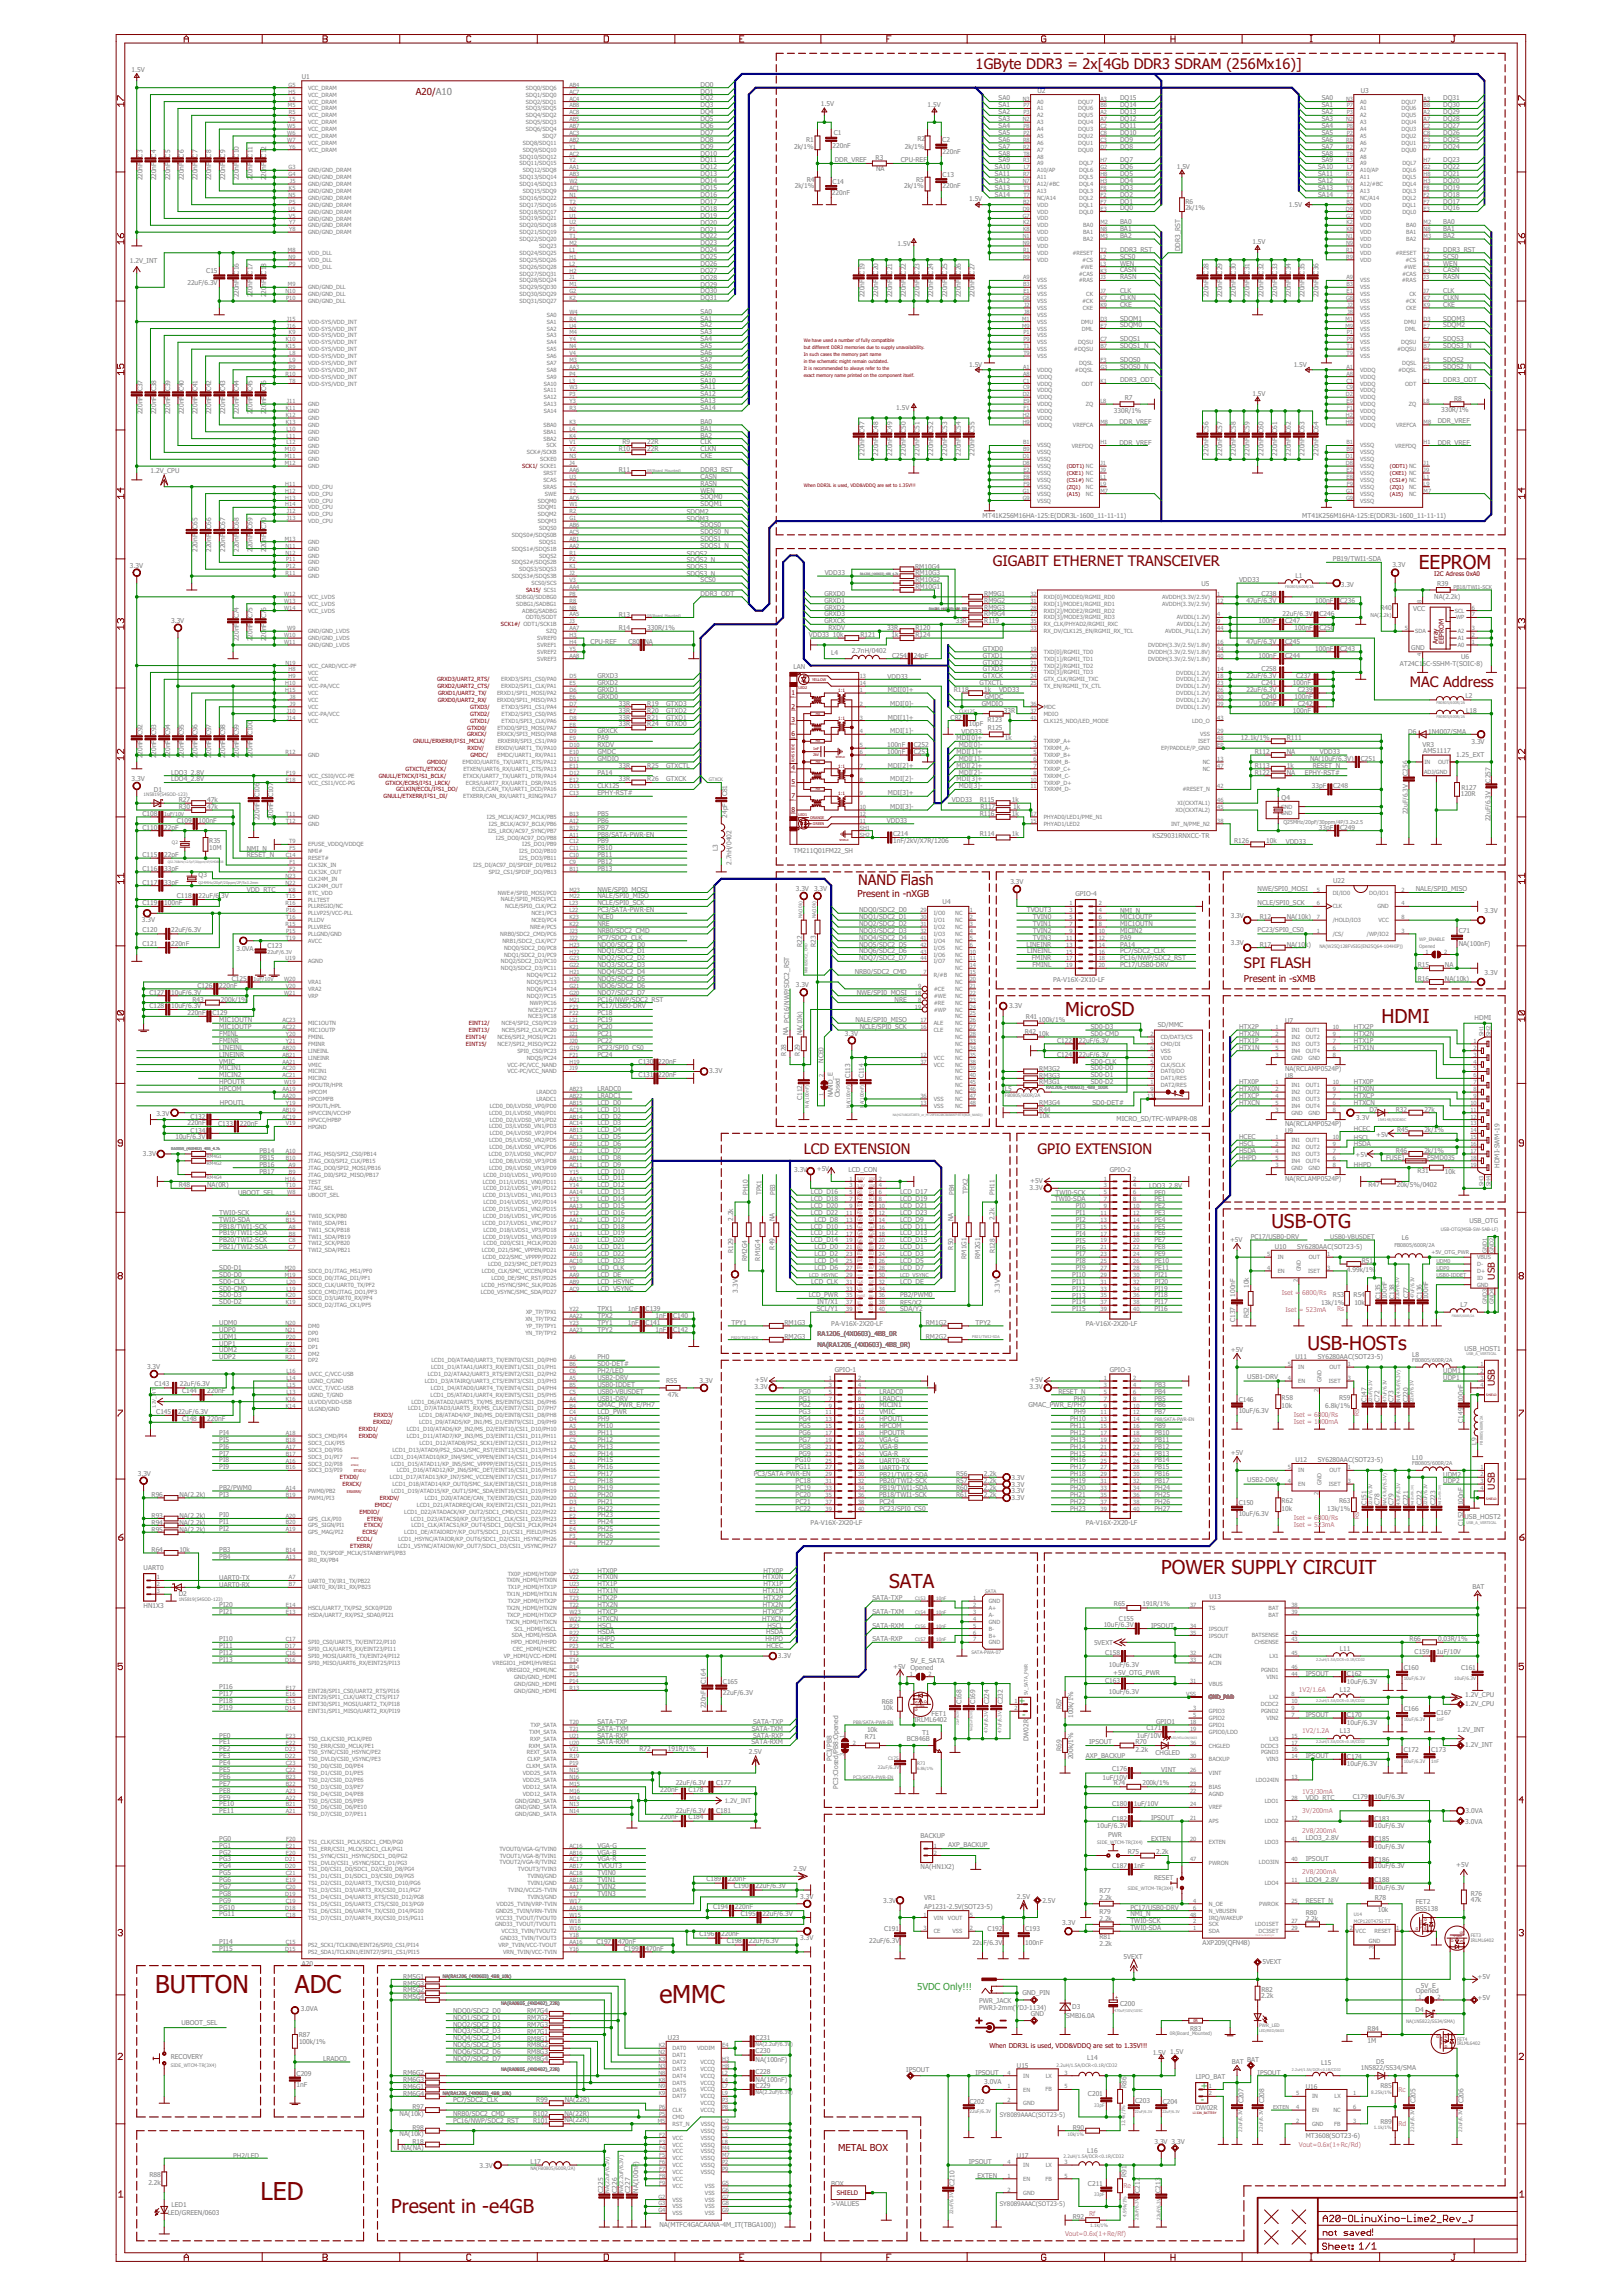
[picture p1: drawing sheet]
<svg xmlns="http://www.w3.org/2000/svg" width="210mm" height="297mm" viewBox="0 0 210 297" stroke-linecap="round" stroke-linejoin="round" font-family="sans-serif">
<defs><g id="words">
<g font-size="3.2" fill="#800000">
<text x="20.1" y="257.9">BUTTON</text>
<text x="38.2" y="257.9">ADC</text>
<text x="85.3" y="259.2">eMMC</text>
<text x="33.7" y="284.6">LED</text>
</g>
<g font-size="2.5" fill="#800000">
<text x="183.6" y="73.6">EEPROM</text>
<text x="137.8" y="131.5">MicroSD</text>
<text x="178.8" y="132.4">HDMI</text>
<text x="164.5" y="158.9">USB-OTG</text>
<text x="169.2" y="174.7">USB-HOSTs</text>
<text x="150.3" y="203.6">POWER SUPPLY CIRCUIT</text>
<text x="115" y="205.4">SATA</text>
<text x="50.6" y="286.3">Present in -e4GB</text>
</g>
<g font-size="1.9" fill="#800000">
<text x="126.3" y="8.9">1GByte DDR3 = 2x[4Gb DDR3 SDRAM (256Mx16)]</text>
<text x="128.5" y="73.2">GIGABIT ETHERNET TRANSCEIVER</text>
<text x="182.5" y="88.8">MAC Address</text>
<text x="111" y="114.5">NAND Flash</text>
<text x="161" y="125.3">SPI FLASH</text>
<text x="104" y="149.3">LCD EXTENSION</text>
<text x="134.3" y="149.3">GPIO EXTENSION</text>
</g>
<g font-size="1.2" fill="#800000">
<text x="53.8" y="12.2">A20/A10</text>
<text x="111" y="116">Present in -nXGB</text>
<text x="161" y="127">Present in -sXMB</text>
<text x="193.4" y="165.6" transform="rotate(-90 193.4 165.6)">USB</text>
<text x="193.4" y="179.4" transform="rotate(-90 193.4 179.4)">USB</text>
<text x="193.4" y="192.7" transform="rotate(-90 193.4 192.7)">USB</text>
<text x="108.5" y="278.3">METAL BOX</text>
</g>
<g font-size="1.2" fill="#008080">
<text x="131.8" y="220.5">+</text>
<text x="132.3" y="222.3">-</text>
<text x="118.7" y="257.4">5VDC Only!!!</text>
<text x="155.4" y="270.3">+</text>
<text x="155.4" y="272.1">-</text>
</g>
<g font-size=".9" fill="#808080">
<text x="17" y="9.4">1.5V</text>
<text x="39.1" y="10.2">U1</text>
<text x="90.7" y="11.2">DQ0</text>
<text x="90.7" y="12.1">DQ1</text>
<text x="90.7" y="13">DQ2</text>
<text x="90.7" y="13.9">DQ3</text>
<text x="90.7" y="14.8">DQ4</text>
<text x="90.7" y="15.7">DQ5</text>
<text x="90.7" y="16.6">DQ6</text>
<text x="90.7" y="17.5">DQ7</text>
<text x="106.2" y="13.7">1.5V</text>
<text x="107.9" y="17.5">C1</text>
<text x="120" y="13.8">1.5V</text>
<text x="129.2" y="14.8">SA2</text>
<text x="129.2" y="15.7">SA3</text>
<text x="129.2" y="16.6">SA4</text>
<text x="129.2" y="17.5">SA5</text>
<text x="129.2" y="13.9">SA1</text>
<text x="129.2" y="13">SA0</text>
<text x="134.3" y="12.1">U2</text>
<text x="144.9" y="17.4">DQ10</text>
<text x="144.9" y="16.6">DQ11</text>
<text x="144.9" y="15.7">DQ12</text>
<text x="144.9" y="14.8">DQ13</text>
<text x="144.9" y="13.9">DQ14</text>
<text x="144.9" y="13">DQ15</text>
<text x="171.1" y="14.8">SA2</text>
<text x="171.1" y="15.7">SA3</text>
<text x="171.1" y="16.6">SA4</text>
<text x="171.1" y="17.5">SA5</text>
<text x="171.1" y="13.9">SA1</text>
<text x="171.1" y="13">SA0</text>
<text x="176.1" y="12.1">U3</text>
<text x="186.8" y="17.4">DQ26</text>
<text x="186.8" y="16.6">DQ27</text>
<text x="186.8" y="15.7">DQ28</text>
<text x="186.8" y="14.8">DQ29</text>
<text x="186.8" y="13.9">DQ30</text>
<text x="186.8" y="13">DQ31</text>
<text x="18.4" y="23.3" transform="rotate(-90 18.4 23.3)">220nF</text>
<text x="18.4" y="20.4" transform="rotate(-90 18.4 20.4)">C3</text>
<text x="20.2" y="23.3" transform="rotate(-90 20.2 23.3)">220nF</text>
<text x="20.2" y="20.4" transform="rotate(-90 20.2 20.4)">C4</text>
<text x="22" y="23.3" transform="rotate(-90 22 23.3)">220nF</text>
<text x="22" y="20.4" transform="rotate(-90 22 20.4)">C5</text>
<text x="23.8" y="23.3" transform="rotate(-90 23.8 23.3)">220nF</text>
<text x="23.8" y="20.4" transform="rotate(-90 23.8 20.4)">C6</text>
<text x="25.6" y="23.3" transform="rotate(-90 25.6 23.3)">220nF</text>
<text x="25.6" y="20.4" transform="rotate(-90 25.6 20.4)">C7</text>
<text x="27.3" y="23.3" transform="rotate(-90 27.3 23.3)">220nF</text>
<text x="27.3" y="20.4" transform="rotate(-90 27.3 20.4)">C8</text>
<text x="29.1" y="23.3" transform="rotate(-90 29.1 23.3)">220nF</text>
<text x="29.1" y="20.4" transform="rotate(-90 29.1 20.4)">C9</text>
<text x="30.9" y="23.3" transform="rotate(-90 30.9 23.3)">220nF</text>
<text x="30.9" y="20.4" transform="rotate(-90 30.9 20.4)">C10</text>
<text x="32.7" y="23.3" transform="rotate(-90 32.7 23.3)">2</text>
<text x="32.7" y="22.9" transform="rotate(-90 32.7 22.9)">20nF</text>
<text x="32.7" y="20.4" transform="rotate(-90 32.7 20.4)">C11</text>
<text x="34.5" y="23.3" transform="rotate(-90 34.5 23.3)">2</text>
<text x="34.5" y="22.9" transform="rotate(-90 34.5 22.9)">20nF</text>
<text x="34.5" y="20.4" transform="rotate(-90 34.5 20.4)">C12</text>
<text x="90.7" y="18.3">DQ8</text>
<text x="90.7" y="19.2">DQ9</text>
<text x="90.7" y="20.1">DQ10</text>
<text x="90.7" y="21">DQ11</text>
<text x="90.7" y="21.9">DQ12</text>
<text x="90.7" y="22.8">DQ13</text>
<text x="90.7" y="23.7">DQ14</text>
<text x="102.8" y="19.3">2k/1%</text>
<text x="104.3" y="18.4">R1</text>
<text x="104.4" y="23.5">R4</text>
<text x="107.8" y="19.1">220nF</text>
<text x="107.8" y="23.8">C14</text>
<text x="108" y="21">DDR_VREF</text>
<text x="113.3" y="20.7">R3</text>
<text x="113.4" y="22.2">NA</text>
<text x="116.6" y="21">CPU-REF</text>
<text x="117.1" y="19.3">2k/1%</text>
<text x="118.5" y="23.5">R5</text>
<text x="118.7" y="18.3">R2</text>
<text x="121.9" y="18.4">C2</text>
<text x="122" y="19.9">220nF</text>
<text x="122" y="23">C13</text>
<text x="128.8" y="21.9">SA10</text>
<text x="128.8" y="22.8">SA11</text>
<text x="128.8" y="23.7">SA12</text>
<text x="129.2" y="18.3">SA6</text>
<text x="129.2" y="19.2">SA7</text>
<text x="129.2" y="20.1">SA8</text>
<text x="129.2" y="21">SA9</text>
<text x="144.9" y="23.7">DQ4</text>
<text x="144.9" y="22.8">DQ5</text>
<text x="144.9" y="21.9">DQ6</text>
<text x="144.9" y="21">DQ7</text>
<text x="144.9" y="19.2">DQ8</text>
<text x="144.9" y="18.3">DQ9</text>
<text x="152.3" y="21.8">1.5V</text>
<text x="170.6" y="21.9">SA10</text>
<text x="170.6" y="22.8">SA11</text>
<text x="170.6" y="23.7">SA12</text>
<text x="171.1" y="18.3">SA6</text>
<text x="171.1" y="19.2">SA7</text>
<text x="171.1" y="20.1">SA8</text>
<text x="171.1" y="21">SA9</text>
<text x="186.8" y="23.7">DQ20</text>
<text x="186.8" y="22.8">DQ21</text>
<text x="186.8" y="21.9">DQ22</text>
<text x="186.8" y="21">DQ23</text>
<text x="186.8" y="19.2">DQ24</text>
<text x="186.8" y="18.3">DQ25</text>
<text x="90.7" y="24.6">DQ15</text>
<text x="90.7" y="25.5">DQ16</text>
<text x="90.7" y="26.4">DQ17</text>
<text x="90.7" y="27.3">DQ18</text>
<text x="90.7" y="28.2">DQ19</text>
<text x="90.7" y="29.1">DQ20</text>
<text x="90.7" y="30">DQ21</text>
<text x="102.9" y="24.3">2k/1%</text>
<text x="107.7" y="25.3">220nF</text>
<text x="117" y="24.4">2k/1%</text>
<text x="122" y="24.3">220nF</text>
<text x="125.4" y="26">1.5V</text>
<text x="128.8" y="25.5">SA14</text>
<text x="128.8" y="24.6">SA13</text>
<text x="144.9" y="27.2">DQ0</text>
<text x="144.9" y="26.3">DQ1</text>
<text x="144.9" y="25.5">DQ2</text>
<text x="144.9" y="24.6">DQ3</text>
<text x="144.9" y="29">BA0</text>
<text x="144.9" y="29.9">BA1</text>
<text x="153.4" y="27.2">2k/1%</text>
<text x="153.4" y="26.3">R6</text>
<text x="166.8" y="26.8">1.5V</text>
<text x="170.6" y="25.5">SA14</text>
<text x="170.6" y="24.6">SA13</text>
<text x="186.8" y="29">BA0</text>
<text x="186.8" y="29.9">BA1</text>
<text x="186.8" y="27.2">DQ16</text>
<text x="186.8" y="26.3">DQ17</text>
<text x="186.8" y="25.5">DQ18</text>
<text x="186.8" y="24.6">DQ19</text>
<text x="16.8" y="34">1.2V_INT</text>
<text x="26.7" y="35.4">C15</text>
<text x="30.9" y="35.5" transform="rotate(-90 30.9 35.5)">C16</text>
<text x="32.7" y="35.5" transform="rotate(-90 32.7 35.5)">C17</text>
<text x="34.5" y="35.5" transform="rotate(-90 34.5 35.5)">C18</text>
<text x="90.7" y="30.8">DQ22</text>
<text x="90.7" y="31.7">DQ23</text>
<text x="90.7" y="32.6">DQ24</text>
<text x="90.7" y="33.5">DQ25</text>
<text x="90.7" y="34.4">DQ26</text>
<text x="90.7" y="35.3">DQ27</text>
<text x="111.9" y="35.5" transform="rotate(-90 111.9 35.5)">C19</text>
<text x="113.7" y="35.5" transform="rotate(-90 113.7 35.5)">C20</text>
<text x="115.4" y="35.5" transform="rotate(-90 115.4 35.5)">C21</text>
<text x="116.2" y="31.8">1.5V</text>
<text x="117.2" y="35.5" transform="rotate(-90 117.2 35.5)">C22</text>
<text x="119" y="35.5" transform="rotate(-90 119 35.5)">C23</text>
<text x="120.8" y="35.5" transform="rotate(-90 120.8 35.5)">C24</text>
<text x="122.6" y="35.5" transform="rotate(-90 122.6 35.5)">C25</text>
<text x="124.3" y="35.5" transform="rotate(-90 124.3 35.5)">C26</text>
<text x="126.1" y="35.5" transform="rotate(-90 126.1 35.5)">C27</text>
<text x="144.9" y="35.2">CASN</text>
<text x="144.9" y="34.3">WEN</text>
<text x="144.9" y="30.8">BA2</text>
<text x="144.9" y="32.6">DDR3_RST</text>
<text x="144.9" y="33.5">SCS0</text>
<text x="152.7" y="32.5" transform="rotate(-90 152.7 32.5)">DDR3_RST</text>
<text x="156.4" y="35.5" transform="rotate(-90 156.4 35.5)">C28</text>
<text x="158.2" y="35.5" transform="rotate(-90 158.2 35.5)">C29</text>
<text x="159.9" y="35.5" transform="rotate(-90 159.9 35.5)">C30</text>
<text x="161.7" y="35.5" transform="rotate(-90 161.7 35.5)">C31</text>
<text x="162.1" y="31.6">1.5V</text>
<text x="163.5" y="35.5" transform="rotate(-90 163.5 35.5)">C32</text>
<text x="165.3" y="35.5" transform="rotate(-90 165.3 35.5)">C33</text>
<text x="167.1" y="35.5" transform="rotate(-90 167.1 35.5)">C34</text>
<text x="168.8" y="35.5" transform="rotate(-90 168.8 35.5)">C35</text>
<text x="170.6" y="35.5" transform="rotate(-90 170.6 35.5)">C36</text>
<text x="186.8" y="35.2">CASN</text>
<text x="186.8" y="34.3">WEN</text>
<text x="186.8" y="30.8">BA2</text>
<text x="186.8" y="32.6">DDR3_RST</text>
<text x="186.8" y="33.5">SCS0</text>
<text x="24.3" y="36.9">22uF/6.3V</text>
<text x="30.9" y="38.5" transform="rotate(-90 30.9 38.5)">220nF</text>
<text x="32.7" y="38.5" transform="rotate(-90 32.7 38.5)">2</text>
<text x="32.7" y="38" transform="rotate(-90 32.7 38)">20nF</text>
<text x="34.5" y="38.5" transform="rotate(-90 34.5 38.5)">2</text>
<text x="34.5" y="38" transform="rotate(-90 34.5 38)">20nF</text>
<text x="90.7" y="41.5">SA1</text>
<text x="90.7" y="40.6">SA0</text>
<text x="90.7" y="36.2">DQ28</text>
<text x="90.7" y="37.1">DQ29</text>
<text x="90.7" y="38">DQ30</text>
<text x="90.7" y="38.9">DQ31</text>
<text x="111.9" y="38.5" transform="rotate(-90 111.9 38.5)">220nF</text>
<text x="113.7" y="38.5" transform="rotate(-90 113.7 38.5)">220nF</text>
<text x="115.4" y="38.5" transform="rotate(-90 115.4 38.5)">220nF</text>
<text x="117.2" y="38.5" transform="rotate(-90 117.2 38.5)">220nF</text>
<text x="119" y="38.5" transform="rotate(-90 119 38.5)">220nF</text>
<text x="120.8" y="38.5" transform="rotate(-90 120.8 38.5)">220nF</text>
<text x="122.6" y="38.5" transform="rotate(-90 122.6 38.5)">220nF</text>
<text x="124.3" y="38.5" transform="rotate(-90 124.3 38.5)">220nF</text>
<text x="126.1" y="38.5" transform="rotate(-90 126.1 38.5)">220nF</text>
<text x="144.9" y="39.7">CKE</text>
<text x="144.9" y="37.9">CLK</text>
<text x="144.9" y="36.1">RASN</text>
<text x="144.9" y="41.5">SDQM1</text>
<text x="144.9" y="38.8">CLKN</text>
<text x="156.4" y="38.5" transform="rotate(-90 156.4 38.5)">220nF</text>
<text x="158.2" y="38.5" transform="rotate(-90 158.2 38.5)">220nF</text>
<text x="159.9" y="38.5" transform="rotate(-90 159.9 38.5)">220nF</text>
<text x="161.7" y="38.5" transform="rotate(-90 161.7 38.5)">220nF</text>
<text x="163.5" y="38.5" transform="rotate(-90 163.5 38.5)">220nF</text>
<text x="165.3" y="38.5" transform="rotate(-90 165.3 38.5)">220nF</text>
<text x="167.1" y="38.5" transform="rotate(-90 167.1 38.5)">220nF</text>
<text x="168.8" y="38.5" transform="rotate(-90 168.8 38.5)">220nF</text>
<text x="170.6" y="38.5" transform="rotate(-90 170.6 38.5)">220nF</text>
<text x="186.8" y="39.7">CKE</text>
<text x="186.8" y="37.9">CLK</text>
<text x="186.8" y="36.1">RASN</text>
<text x="186.8" y="38.8">CLKN</text>
<text x="186.8" y="41.5">SDQM3</text>
<text x="90.7" y="42.4">SA2</text>
<text x="90.7" y="43.3">SA3</text>
<text x="90.7" y="44.1">SA4</text>
<text x="90.7" y="45">SA5</text>
<text x="90.7" y="45.9">SA6</text>
<text x="90.7" y="46.8">SA7</text>
<text x="90.7" y="47.7">SA8</text>
<text x="125.4" y="47.4">1.5V</text>
<text x="144.9" y="42.4">SDQM0</text>
<text x="144.9" y="46.8">SDQS0</text>
<text x="144.9" y="44.1">SDQS1</text>
<text x="144.9" y="47.7">SDQS0_N</text>
<text x="144.9" y="45">SDQS1_N</text>
<text x="167.4" y="47.5">1.5V</text>
<text x="186.8" y="46.8">SDQS2</text>
<text x="186.8" y="47.7">SDQS2_N</text>
<text x="186.8" y="44.1">SDQS3</text>
<text x="186.8" y="45">SDQS3_N</text>
<text x="186.8" y="42.4">SDQM2</text>
<text x="18.4" y="53.6" transform="rotate(-90 18.4 53.6)">220nF</text>
<text x="18.4" y="50.6" transform="rotate(-90 18.4 50.6)">C37</text>
<text x="20.2" y="53.6" transform="rotate(-90 20.2 53.6)">220nF</text>
<text x="20.2" y="50.6" transform="rotate(-90 20.2 50.6)">C38</text>
<text x="22" y="53.6" transform="rotate(-90 22 53.6)">220nF</text>
<text x="22" y="50.6" transform="rotate(-90 22 50.6)">C39</text>
<text x="23.8" y="53.6" transform="rotate(-90 23.8 53.6)">220nF</text>
<text x="23.8" y="50.6" transform="rotate(-90 23.8 50.6)">C40</text>
<text x="25.6" y="53.6" transform="rotate(-90 25.6 53.6)">220nF</text>
<text x="25.6" y="50.6" transform="rotate(-90 25.6 50.6)">C41</text>
<text x="27.3" y="53.6" transform="rotate(-90 27.3 53.6)">220nF</text>
<text x="27.3" y="50.6" transform="rotate(-90 27.3 50.6)">C42</text>
<text x="29.1" y="53.6" transform="rotate(-90 29.1 53.6)">220nF</text>
<text x="29.1" y="50.6" transform="rotate(-90 29.1 50.6)">C43</text>
<text x="30.9" y="53.6" transform="rotate(-90 30.9 53.6)">220nF</text>
<text x="30.9" y="50.6" transform="rotate(-90 30.9 50.6)">C44</text>
<text x="32.7" y="53.6" transform="rotate(-90 32.7 53.6)">2</text>
<text x="32.7" y="53.1" transform="rotate(-90 32.7 53.1)">20nF</text>
<text x="32.7" y="50.6" transform="rotate(-90 32.7 50.6)">C45</text>
<text x="34.5" y="53.6" transform="rotate(-90 34.5 53.6)">2</text>
<text x="34.5" y="53.1" transform="rotate(-90 34.5 53.1)">20nF</text>
<text x="34.5" y="50.6" transform="rotate(-90 34.5 50.6)">C46</text>
<text x="90.7" y="48.6">SA9</text>
<text x="90.7" y="49.5">SA10</text>
<text x="90.7" y="50.4">SA11</text>
<text x="90.7" y="51.3">SA12</text>
<text x="90.7" y="53">SA14</text>
<text x="90.7" y="52.2">SA13</text>
<text x="116" y="53">1.5V</text>
<text x="144.1" y="53.4">330R/1%</text>
<text x="144.9" y="49.5">DDR3_ODT</text>
<text x="145.6" y="51.8">R7</text>
<text x="162.1" y="51.2">1.5V</text>
<text x="186.5" y="53.3">330R/1%</text>
<text x="186.8" y="49.5">DDR3_ODT</text>
<text x="188.2" y="51.9">R8</text>
<text x="80.1" y="58.4">R10</text>
<text x="80.6" y="57.5">R9</text>
<text x="83.8" y="57.5">22R</text>
<text x="83.8" y="58.4">22R</text>
<text x="90.7" y="59.3">CKE</text>
<text x="90.7" y="54.8">BA0</text>
<text x="90.7" y="55.7">BA1</text>
<text x="90.7" y="57.5">CLK</text>
<text x="90.7" y="58.4">CLKN</text>
<text x="90.7" y="56.6">BA2</text>
<text x="111.9" y="58.9" transform="rotate(-90 111.9 58.9)">220nF</text>
<text x="111.9" y="56" transform="rotate(-90 111.9 56)">C47</text>
<text x="113.7" y="58.9" transform="rotate(-90 113.7 58.9)">220nF</text>
<text x="113.7" y="56" transform="rotate(-90 113.7 56)">C48</text>
<text x="115.4" y="58.9" transform="rotate(-90 115.4 58.9)">220nF</text>
<text x="115.4" y="56" transform="rotate(-90 115.4 56)">C49</text>
<text x="117.2" y="58.9" transform="rotate(-90 117.2 58.9)">220nF</text>
<text x="117.2" y="56" transform="rotate(-90 117.2 56)">C50</text>
<text x="119" y="58.9" transform="rotate(-90 119 58.9)">220nF</text>
<text x="119" y="56" transform="rotate(-90 119 56)">C51</text>
<text x="120.8" y="58.9" transform="rotate(-90 120.8 58.9)">220nF</text>
<text x="120.8" y="56" transform="rotate(-90 120.8 56)">C52</text>
<text x="122.6" y="58.9" transform="rotate(-90 122.6 58.9)">220nF</text>
<text x="122.6" y="56" transform="rotate(-90 122.6 56)">C53</text>
<text x="124.3" y="58.9" transform="rotate(-90 124.3 58.9)">220nF</text>
<text x="124.3" y="56" transform="rotate(-90 124.3 56)">C54</text>
<text x="126.1" y="58.9" transform="rotate(-90 126.1 58.9)">220nF</text>
<text x="126.1" y="56" transform="rotate(-90 126.1 56)">C55</text>
<text x="144.9" y="54.9">DDR_VREF</text>
<text x="144.9" y="57.5">DDR_VREF</text>
<text x="156.4" y="58.9" transform="rotate(-90 156.4 58.9)">220nF</text>
<text x="156.4" y="56" transform="rotate(-90 156.4 56)">C56</text>
<text x="158.2" y="58.9" transform="rotate(-90 158.2 58.9)">220nF</text>
<text x="158.2" y="56" transform="rotate(-90 158.2 56)">C57</text>
<text x="159.9" y="58.9" transform="rotate(-90 159.9 58.9)">220nF</text>
<text x="159.9" y="56" transform="rotate(-90 159.9 56)">C58</text>
<text x="161.7" y="58.9" transform="rotate(-90 161.7 58.9)">220nF</text>
<text x="161.7" y="56" transform="rotate(-90 161.7 56)">C59</text>
<text x="163.5" y="58.9" transform="rotate(-90 163.5 58.9)">220nF</text>
<text x="163.5" y="56" transform="rotate(-90 163.5 56)">C60</text>
<text x="165.3" y="58.9" transform="rotate(-90 165.3 58.9)">220nF</text>
<text x="165.3" y="56" transform="rotate(-90 165.3 56)">C61</text>
<text x="167.1" y="58.9" transform="rotate(-90 167.1 58.9)">220nF</text>
<text x="167.1" y="56" transform="rotate(-90 167.1 56)">C62</text>
<text x="168.8" y="58.9" transform="rotate(-90 168.8 58.9)">220nF</text>
<text x="168.8" y="56" transform="rotate(-90 168.8 56)">C63</text>
<text x="170.6" y="58.9" transform="rotate(-90 170.6 58.9)">220nF</text>
<text x="170.6" y="56" transform="rotate(-90 170.6 56)">C64</text>
<text x="186.1" y="54.8">DDR_VREF</text>
<text x="186.1" y="57.5">DDR_VREF</text>
<text x="19.5" y="61.2">1.2V_CPU</text>
<text x="80.1" y="61.1">R11</text>
<text x="90.7" y="61.9">CASN</text>
<text x="90.7" y="62.8">RASN</text>
<text x="90.7" y="63.7">WEN</text>
<text x="90.7" y="64.6">SDQM0</text>
<text x="90.7" y="65.5">SDQM1</text>
<text x="90.7" y="61.1">DDR3_RST</text>
<text x="25.6" y="71.4" transform="rotate(-90 25.6 71.4)">220nF</text>
<text x="25.6" y="68.4" transform="rotate(-90 25.6 68.4)">C65</text>
<text x="27.3" y="71.4" transform="rotate(-90 27.3 71.4)">220nF</text>
<text x="27.3" y="68.4" transform="rotate(-90 27.3 68.4)">C66</text>
<text x="29.1" y="71.4" transform="rotate(-90 29.1 71.4)">220nF</text>
<text x="29.1" y="68.4" transform="rotate(-90 29.1 68.4)">C67</text>
<text x="30.9" y="71.4" transform="rotate(-90 30.9 71.4)">220nF</text>
<text x="30.9" y="68.4" transform="rotate(-90 30.9 68.4)">C68</text>
<text x="32.7" y="71.4" transform="rotate(-90 32.7 71.4)">2</text>
<text x="32.7" y="70.9" transform="rotate(-90 32.7 70.9)">20nF</text>
<text x="32.7" y="68.4" transform="rotate(-90 32.7 68.4)">C69</text>
<text x="34.5" y="71.4" transform="rotate(-90 34.5 71.4)">2</text>
<text x="34.5" y="70.9" transform="rotate(-90 34.5 70.9)">20nF</text>
<text x="34.5" y="68.4" transform="rotate(-90 34.5 68.4)">C70</text>
<text x="88.9" y="71.9">SDQS2</text>
<text x="88.9" y="67.4">SDQM3</text>
<text x="88.9" y="66.5">SDQM2</text>
<text x="90.7" y="68.2">SDQS0</text>
<text x="90.7" y="70">SDQS1</text>
<text x="90.7" y="69.1">SDQS0_N</text>
<text x="90.7" y="70.8">SDQS1_N</text>
<text x="127.2" y="67">MT41K256M16HA-125:E(DDR3L-1600_11-11-11)</text>
<text x="168.5" y="67">MT41K256M16HA-125:E(DDR3L-1600_11-11-11)</text>
<text x="16.8" y="73.4">3.3V</text>
<text x="88.9" y="72.8">SDQS2_N</text>
<text x="88.9" y="73.6">SDQS3</text>
<text x="88.9" y="74.5">SDQS3_N</text>
<text x="90.7" y="77.1">DDR3_ODT</text>
<text x="90.7" y="75.3">SCS0</text>
<text x="106.7" y="77.1">GRXD0</text>
<text x="106.7" y="78">GRXD1</text>
<text x="106.7" y="74.4">VDD33</text>
<text x="118.4" y="73.6">RM10G4</text>
<text x="118.5" y="76.2">RM10G1</text>
<text x="118.5" y="75.3">RM10G2</text>
<text x="118.5" y="74.4">RM10G3</text>
<text x="127.4" y="77.1">RM9G1</text>
<text x="155.5" y="75.9">U5</text>
<text x="160.3" y="75.3">VDD33</text>
<text x="161.3" y="78">47uF/6.3V</text>
<text x="163.3" y="77.1">C238</text>
<text x="167.6" y="74.8">L1</text>
<text x="170.2" y="78">100nF</text>
<text x="172.5" y="72.6">PB19/TWI1-SDA</text>
<text x="173.4" y="78">C236</text>
<text x="173.5" y="75.9">3.3V</text>
<text x="180.2" y="73.4">3.3V</text>
<text x="185.6" y="77.5">NA(2.2k)</text>
<text x="186" y="75.8">R39</text>
<text x="22.1" y="80.5">3.3V</text>
<text x="30.9" y="83" transform="rotate(-90 30.9 83)">220nF</text>
<text x="30.9" y="80" transform="rotate(-90 30.9 80)">C74</text>
<text x="32.7" y="83" transform="rotate(-90 32.7 83)">2</text>
<text x="32.7" y="82.5" transform="rotate(-90 32.7 82.5)">20nF</text>
<text x="32.7" y="80" transform="rotate(-90 32.7 80)">C75</text>
<text x="34.5" y="83" transform="rotate(-90 34.5 83)">2</text>
<text x="34.5" y="82.5" transform="rotate(-90 34.5 82.5)">20nF</text>
<text x="34.5" y="80" transform="rotate(-90 34.5 80)">C76</text>
<text x="76.4" y="83.3">CPU-REF</text>
<text x="80.1" y="81.5">R14</text>
<text x="80.1" y="79.8">R13</text>
<text x="81.3" y="83.3">C80</text>
<text x="83.4" y="83.3">NA</text>
<text x="83.8" y="81.5">330R/1%</text>
<text x="104.7" y="82.4">VDD33</text>
<text x="106.7" y="78.9">GRXD2</text>
<text x="106.7" y="79.7">GRXD3</text>
<text x="106.7" y="80.6">GRXCK</text>
<text x="107.2" y="81.5">RXDV</text>
<text x="107.8" y="82.4">10k</text>
<text x="111.4" y="82.4">R121</text>
<text x="114.8" y="81.5">33R</text>
<text x="115.4" y="82.4">1k</text>
<text x="118.5" y="81.5">R120</text>
<text x="118.5" y="82.4">R124</text>
<text x="123.7" y="80.6">33R</text>
<text x="127.4" y="80.6">R119</text>
<text x="127.4" y="78">RM9G2</text>
<text x="127.4" y="78.9">RM9G3</text>
<text x="127.4" y="79.7">RM9G4</text>
<text x="161.3" y="83.3">47uF/6.3V</text>
<text x="162.9" y="80.6">100nF</text>
<text x="166" y="79.7">22uF/6.3V</text>
<text x="166.3" y="83.3">C245</text>
<text x="166.3" y="80.6">C247</text>
<text x="167.5" y="81.5">100nF</text>
<text x="170.8" y="79.7">C246</text>
<text x="170.8" y="81.5">C250</text>
<text x="178.6" y="78.9">R40</text>
<text x="182.9" y="79">VCC</text>
<text x="77.3" y="89.5">GRXD1</text>
<text x="77.3" y="88.6">GRXD2</text>
<text x="77.3" y="87.8">GRXD3</text>
<text x="102.7" y="86.6">LAN</text>
<text x="107.6" y="84.8">L4</text>
<text x="110.2" y="84.5">2.7nH/0402</text>
<text x="114.9" y="87.8">VDD33</text>
<text x="114.9" y="89.5">MDI[0]+</text>
<text x="115.4" y="85.1">C254</text>
<text x="118.3" y="85.1">24pF</text>
<text x="123.4" y="89.5">R118</text>
<text x="126.8" y="88.6">GTXCTL</text>
<text x="127.2" y="84.2">GTXD0</text>
<text x="127.2" y="85.1">GTXD1</text>
<text x="127.2" y="86">GTXD2</text>
<text x="127.2" y="86.9">GTXD3</text>
<text x="127.2" y="87.8">GTXCK</text>
<text x="127.4" y="89.5">1k</text>
<text x="129.3" y="89.6">VDD33</text>
<text x="161.3" y="89.5">22uF/6.3V</text>
<text x="161.3" y="87.8">22uF/6.3V</text>
<text x="162.9" y="85.1">100nF</text>
<text x="163.3" y="88.6">C241</text>
<text x="163.3" y="86.9">C258</text>
<text x="166.3" y="85.1">C244</text>
<text x="167.3" y="88.6">100nF</text>
<text x="167.7" y="87.8">C237</text>
<text x="167.9" y="89.5">C239</text>
<text x="170.2" y="84.2">100nF</text>
<text x="173.4" y="84.2">C243</text>
<text x="181.1" y="86.1">AT24C16C-SSHM-T(SOIC-8)</text>
<text x="182.6" y="84.1">GND</text>
<text x="189.1" y="85.2">U6</text>
<text x="18.4" y="95.1" transform="rotate(-90 18.4 95.1)">C92</text>
<text x="20.2" y="95.1" transform="rotate(-90 20.2 95.1)">C93</text>
<text x="22" y="95.1" transform="rotate(-90 22 95.1)">C94</text>
<text x="23.8" y="95.1" transform="rotate(-90 23.8 95.1)">C95</text>
<text x="25.6" y="95.1" transform="rotate(-90 25.6 95.1)">C96</text>
<text x="27.3" y="95.1" transform="rotate(-90 27.3 95.1)">C97</text>
<text x="29.1" y="95.1" transform="rotate(-90 29.1 95.1)">C98</text>
<text x="30.9" y="95.1" transform="rotate(-90 30.9 95.1)">C99</text>
<text x="32.7" y="95.1" transform="rotate(-90 32.7 95.1)">C100</text>
<text x="77.3" y="90.4">GRXD0</text>
<text x="77.3" y="94.9">GRXCK</text>
<text x="77.3" y="95.8">PA9</text>
<text x="80.1" y="91.3">33R</text>
<text x="80.1" y="92.2">33R</text>
<text x="80.1" y="93.1">33R</text>
<text x="80.1" y="94">33R</text>
<text x="83.8" y="91.3">R19</text>
<text x="83.8" y="92.2">R20</text>
<text x="83.8" y="93.1">R21</text>
<text x="83.8" y="94">R24</text>
<text x="86.2" y="94">GTXD0</text>
<text x="86.2" y="93.1">GTXD1</text>
<text x="86.2" y="92.2">GTXD2</text>
<text x="86.2" y="91.3">GTXD3</text>
<text x="114.9" y="93.1">MDI[1]+</text>
<text x="115.2" y="91.3">MDI[0]-</text>
<text x="115.2" y="94.9">MDI[1]-</text>
<text x="123" y="93.1">C82</text>
<text x="123.8" y="95.8">MDI[0]+</text>
<text x="124.4" y="94.9">VDD33</text>
<text x="125.4" y="94">10pF</text>
<text x="127" y="91.3">GMDIO</text>
<text x="127.4" y="90.4">GMDC</text>
<text x="127.8" y="93.4">R123</text>
<text x="127.8" y="94.4">R125</text>
<text x="129.9" y="92.2">33R</text>
<text x="130" y="95.8">1k</text>
<text x="160.6" y="95.8">12.1k/1%</text>
<text x="162.9" y="91.3">100nF</text>
<text x="163.3" y="90.4">C240</text>
<text x="166.5" y="95.8">R111</text>
<text x="167.3" y="92.2">100nF</text>
<text x="167.5" y="90.4">100nF</text>
<text x="167.9" y="91.3">C242</text>
<text x="182.2" y="94.9">D6</text>
<text x="184.8" y="95">1N4007/SMA</text>
<text x="189.7" y="90.3">L2</text>
<text x="189.8" y="92.2">L18</text>
<text x="17" y="101">3.3V</text>
<text x="18.4" y="98.1" transform="rotate(-90 18.4 98.1)">220nF</text>
<text x="20.2" y="98.1" transform="rotate(-90 20.2 98.1)">220nF</text>
<text x="22" y="98.1" transform="rotate(-90 22 98.1)">220nF</text>
<text x="22.1" y="100.2">LDO3_2.8V</text>
<text x="22.1" y="101.1">LDO4_2.8V</text>
<text x="23.8" y="98.1" transform="rotate(-90 23.8 98.1)">220nF</text>
<text x="25.6" y="98.1" transform="rotate(-90 25.6 98.1)">220nF</text>
<text x="27.3" y="98.1" transform="rotate(-90 27.3 98.1)">220nF</text>
<text x="29.1" y="98.1" transform="rotate(-90 29.1 98.1)">220nF</text>
<text x="30.9" y="98.1" transform="rotate(-90 30.9 98.1)">220nF</text>
<text x="32.7" y="98.1" transform="rotate(-90 32.7 98.1)">2</text>
<text x="32.7" y="97.6" transform="rotate(-90 32.7 97.6)">20nF</text>
<text x="77.3" y="96.7">RXDV</text>
<text x="77.3" y="97.5">GMDC</text>
<text x="77.3" y="98.4">GMDIO</text>
<text x="77.3" y="102">CLK125</text>
<text x="77.3" y="100.2">PA14</text>
<text x="80.1" y="99.3">33R</text>
<text x="80.1" y="101.1">33R</text>
<text x="83.8" y="99.3">R25</text>
<text x="83.8" y="101.1">R26</text>
<text x="86.2" y="99.3">GTXCTL</text>
<text x="86.2" y="101.1">GTXCK</text>
<text x="114.8" y="96.7">100nF</text>
<text x="114.8" y="97.5">100nF</text>
<text x="114.9" y="99.3">MDI[2]+</text>
<text x="115.2" y="101.1">MDI[2]-</text>
<text x="118.3" y="96.7">C252</text>
<text x="118.3" y="97.5">C253</text>
<text x="123.8" y="97.5">MDI[1]+</text>
<text x="123.8" y="99.3">MDI[2]+</text>
<text x="123.8" y="101.1">MDI[3]+</text>
<text x="124.1" y="96.7">MDI[0]-</text>
<text x="124.1" y="98.4">MDI[1]-</text>
<text x="124.1" y="100.2">MDI[2]-</text>
<text x="124.1" y="102">MDI[3]-</text>
<text x="162.4" y="97.5">R112</text>
<text x="162.4" y="99.3">R113</text>
<text x="162.4" y="100.2">R122</text>
<text x="166.5" y="97.5">NA</text>
<text x="166.5" y="99.3">1k</text>
<text x="166.5" y="100.2">NA</text>
<text x="168.9" y="100.3">EPHY-RST#</text>
<text x="169.5" y="98.4">NA(10uF/6.3V)</text>
<text x="169.8" y="102">33pF</text>
<text x="169.9" y="99.3">RESET_N</text>
<text x="170.8" y="97.5">VDD33</text>
<text x="172.5" y="102">C248</text>
<text x="176.1" y="98.4">C251</text>
<text x="182.2" y="100.3" transform="rotate(-90 182.2 100.3)">C256</text>
<text x="184.1" y="96.6">VR3</text>
<text x="184.2" y="97.4">AMS1117</text>
<text x="188.5" y="97.9">1.25_EXT</text>
<text x="190.4" y="96.3">3.3V</text>
<text x="192.9" y="101.2" transform="rotate(-90 192.9 101.2)">C257</text>
<text x="18.4" y="105.6">C108</text>
<text x="18.4" y="107.3">C110</text>
<text x="19.9" y="102.5">D1</text>
<text x="21.3" y="107.3">22pF</text>
<text x="22.9" y="106.4">C109</text>
<text x="23.1" y="104.7">R30</text>
<text x="23.1" y="103.8">R27</text>
<text x="25.7" y="106.4">100nF</text>
<text x="26.8" y="104.7">47k</text>
<text x="26.8" y="103.8">47k</text>
<text x="33.6" y="106.1" transform="rotate(-90 33.6 106.1)">220nF</text>
<text x="33.6" y="103.1" transform="rotate(-90 33.6 103.1)">C106</text>
<text x="35.4" y="106.1" transform="rotate(-90 35.4 106.1)">220nF</text>
<text x="35.4" y="103.1" transform="rotate(-90 35.4 103.1)">C107</text>
<text x="77.3" y="102.9">EPHY-RST#</text>
<text x="77.3" y="107.3">PB7</text>
<text x="77.3" y="106.4">PB6</text>
<text x="77.3" y="105.6">PB5</text>
<text x="94.1" y="105.8" transform="rotate(-90 94.1 105.8)">24pF</text>
<text x="94.1" y="103" transform="rotate(-90 94.1 103)">C81</text>
<text x="114.8" y="106.5">VDD33</text>
<text x="114.9" y="102.9">MDI[3]+</text>
<text x="115.2" y="104.7">MDI[3]-</text>
<text x="123.2" y="103.8">VDD33</text>
<text x="126.8" y="103.8">R115</text>
<text x="126.8" y="105.5">R116</text>
<text x="126.9" y="104.7">R117</text>
<text x="130.9" y="103.8">1k</text>
<text x="130.9" y="105.5">1k</text>
<text x="131.1" y="104.7">1k</text>
<text x="165.9" y="103.5">Q4</text>
<text x="170.7" y="107.3">33pF</text>
<text x="173.4" y="107.3">C249</text>
<text x="182.2" y="105.4" transform="rotate(-90 182.2 105.4)">22uF/6.3V</text>
<text x="189" y="103">120R</text>
<text x="189.1" y="102.2">R127</text>
<text x="192.9" y="106.2" transform="rotate(-90 192.9 106.2)">22uF/6.3V</text>
<text x="18.4" y="112.7">C116</text>
<text x="18.4" y="110.9">C115</text>
<text x="21.3" y="112.7">33pF</text>
<text x="21.3" y="110.9">22pF</text>
<text x="25.7" y="113.5">Q3</text>
<text x="27.1" y="110">10M</text>
<text x="27.1" y="109.1">R35</text>
<text x="31.9" y="110.9">RESET_N</text>
<text x="31.9" y="110">NMI_N</text>
<text x="77.3" y="110">PB10</text>
<text x="77.3" y="112.7">PB13</text>
<text x="77.3" y="111.8">PB12</text>
<text x="77.3" y="110.9">PB11</text>
<text x="77.3" y="108.2">PB8/SATA-PWR-EN</text>
<text x="77.3" y="109.1">PB9</text>
<text x="92.9" y="110.1" transform="rotate(-90 92.9 110.1)">L3</text>
<text x="94.7" y="111.9" transform="rotate(-90 94.7 111.9)">2.7nH/0402</text>
<text x="102.7" y="110.3">TM211Q01FM22_SH</text>
<text x="115.6" y="109.1">1nF/2kV/X7R/1206</text>
<text x="115.6" y="108.1">C214</text>
<text x="126.8" y="108.2">R114</text>
<text x="130.9" y="108.2">1k</text>
<text x="149.2" y="108.4">KSZ9031RNXCC-TR</text>
<text x="159.7" y="109.1">R126</text>
<text x="163.9" y="109.1">10k</text>
<text x="166.4" y="109.2">VDD33</text>
<text x="18.4" y="119.3">3.3V</text>
<text x="18.4" y="114.5">C117</text>
<text x="18.4" y="117.1">C119</text>
<text x="21.3" y="114.5">33pF</text>
<text x="21.3" y="117.1">100nF</text>
<text x="22.9" y="116.2">C118</text>
<text x="25.7" y="116.2">22uF/6.3V</text>
<text x="31.9" y="115.3">VDD_RTC</text>
<text x="77.3" y="115.3">NWE/SPI0_MOSI</text>
<text x="77.3" y="116.2">NALE/SPI0_MISO</text>
<text x="77.3" y="117.1">NCLE/SPI0_SCK</text>
<text x="77.3" y="118.9">NCE0</text>
<text x="77.3" y="119.8">NRE</text>
<text x="77.3" y="118">PC3/SATA-PWR-EN</text>
<text x="103" y="115.3">3.3V</text>
<text x="105.3" y="115.3">3.3V</text>
<text x="111.2" y="118">NDQ0/SDC2_D0</text>
<text x="111.2" y="118.9">NDQ1/SDC2_D1</text>
<text x="111.2" y="119.8">NDQ2/SDC2_D2</text>
<text x="122" y="116.9">U4</text>
<text x="130.8" y="114.4">3.3V</text>
<text x="132.9" y="118">TVOUT3</text>
<text x="133.7" y="118.9">TVIN0</text>
<text x="133.7" y="119.8">TVIN1</text>
<text x="139.2" y="115.9">GPIO-4</text>
<text x="144.9" y="118.1">NMI_N</text>
<text x="144.9" y="119.8">MIC1OUTN</text>
<text x="144.9" y="118.9">MIC1OUTP</text>
<text x="159.3" y="118.8">3.3V</text>
<text x="162.7" y="115.3">NWE/SPI0_MOSI</text>
<text x="162.7" y="117.1">NCLE/SPI0_SCK</text>
<text x="163" y="118.9">R12</text>
<text x="166.5" y="118.9">NA(10k)</text>
<text x="172.5" y="114.2">U22</text>
<text x="183.2" y="115.3">NALE/SPI0_MISO</text>
<text x="192.1" y="118.1">3.3V</text>
<text x="18.4" y="120.6">C120</text>
<text x="18.4" y="122.4">C121</text>
<text x="22.1" y="120.5">22uF/6.3V</text>
<text x="22.1" y="122.4">220nF</text>
<text x="30.6" y="123">3.0VA</text>
<text x="34.6" y="122.6">C123</text>
<text x="77.3" y="122.5">NDQ0/SDC2_D0</text>
<text x="77.3" y="123.3">NDQ1/SDC2_D1</text>
<text x="77.3" y="124.2">NDQ2/SDC2_D2</text>
<text x="77.3" y="125.1">NDQ3/SDC2_D3</text>
<text x="77.3" y="120.7">NRB0/SDC2_CMD</text>
<text x="77.3" y="121.6">PC7/SDC2_CLK</text>
<text x="103.8" y="122.5" transform="rotate(-90 103.8 122.5)">R22</text>
<text x="105.6" y="122.5" transform="rotate(-90 105.6 122.5)">R23</text>
<text x="111.2" y="120.7">NDQ3/SDC2_D3</text>
<text x="111.2" y="121.6">NDQ4/SDC2_D4</text>
<text x="111.2" y="122.5">NDQ5/SDC2_D5</text>
<text x="111.2" y="123.3">NDQ6/SDC2_D6</text>
<text x="111.2" y="124.2">NDQ7/SDC2_D7</text>
<text x="132.8" y="122.5">LINEINR</text>
<text x="132.9" y="123.3">LINEINL</text>
<text x="133.5" y="124.2">FMINR</text>
<text x="133.6" y="125.1">FMINL</text>
<text x="133.7" y="120.7">TVIN2</text>
<text x="133.7" y="121.6">TVIN3</text>
<text x="144.9" y="123.3">PC7/SDC2_CLK</text>
<text x="144.9" y="120.7">MICIN2</text>
<text x="144.9" y="125.1">PC17/USB0-DRV</text>
<text x="144.9" y="124.2">PC16/NWP/SDC2_RST</text>
<text x="144.9" y="121.6">PA9</text>
<text x="144.9" y="122.5">PA14</text>
<text x="159.3" y="122.3">3.3V</text>
<text x="162.7" y="120.6">PC23/SPI0_CS0</text>
<text x="163" y="122.5">R17</text>
<text x="166.5" y="122.5">NA(10k)</text>
<text x="183.5" y="125.1">R15</text>
<text x="187" y="125.1">NA</text>
<text x="188.8" y="122.4">NA(100nF)</text>
<text x="188.8" y="120.8">C71</text>
<text x="19.3" y="128.7">C127</text>
<text x="19.3" y="130.5">C128</text>
<text x="22.1" y="128.7">10uF/6.3V</text>
<text x="22.1" y="130.5">10uF/6.3V</text>
<text x="24.3" y="131.3">220nF</text>
<text x="24.9" y="129.6">R43</text>
<text x="25.6" y="127.8">C126</text>
<text x="27.5" y="131.4">C129</text>
<text x="28.4" y="127.8">220nF</text>
<text x="28.6" y="129.6">200k/1%</text>
<text x="30" y="126.9">C125</text>
<text x="77.3" y="126">NDQ4/SDC2_D4</text>
<text x="77.3" y="126.9">NDQ5/SDC2_D5</text>
<text x="77.3" y="127.8">NDQ6/SDC2_D6</text>
<text x="77.3" y="128.7">NDQ7/SDC2_D7</text>
<text x="77.3" y="131.4">PC18</text>
<text x="77.3" y="130.5">PC17/USB0-DRV</text>
<text x="77.3" y="129.6">PC16/NWP/SDC2_RST</text>
<text x="103" y="127.7">3.3V</text>
<text x="110.6" y="126">NRB0/SDC2_CMD</text>
<text x="110.9" y="128.7">NWE/SPI0_MOSI</text>
<text x="115.8" y="129.6">NRE</text>
<text x="130.6" y="130.4">3.3V</text>
<text x="132.8" y="131.9">R41</text>
<text x="136.3" y="127">PA-V16X-2X10-LF</text>
<text x="183.5" y="126.9">R16</text>
<text x="187" y="126.9">NA(10k)</text>
<text x="190.8" y="131.9">HDMI</text>
<text x="192.1" y="126.2">3.3V</text>
<text x="28.4" y="137.6">VMIC</text>
<text x="28.4" y="132.2">MIC1OUTN</text>
<text x="28.4" y="133.1">MIC1OUTP</text>
<text x="28.4" y="134">FMINL</text>
<text x="28.4" y="134.9">FMINR</text>
<text x="28.4" y="135.8">LINEINL</text>
<text x="28.4" y="136.7">LINEINR</text>
<text x="77.3" y="136.7">PC24</text>
<text x="77.3" y="132.2">PC19</text>
<text x="77.3" y="133.1">PC20</text>
<text x="77.3" y="134">PC21</text>
<text x="77.3" y="134.9">PC22</text>
<text x="77.3" y="135.8">PC23/SPI0_CS0</text>
<text x="82.6" y="137.6">C130</text>
<text x="85.2" y="137.6">220nF</text>
<text x="101.7" y="136.6" transform="rotate(-90 101.7 136.6)">R28</text>
<text x="102" y="133.9" transform="rotate(-90 102 133.9)">NA PC16/NWP/SDC2_RST</text>
<text x="103.5" y="136.6" transform="rotate(-90 103.5 136.6)">R29</text>
<text x="103.8" y="133.9" transform="rotate(-90 103.8 133.9)">NA(10k)</text>
<text x="106.6" y="137.5" transform="rotate(-90 106.6 137.5)">NCE0</text>
<text x="109.4" y="134.1">3.3V</text>
<text x="110.7" y="132.2">NALE/SPI0_MISO</text>
<text x="111.3" y="133.1">NCLE/SPI0_SCK</text>
<text x="132.6" y="133.7">R42</text>
<text x="134.4" y="134">10k</text>
<text x="134.4" y="132.2">100k/1%</text>
<text x="136.8" y="136.7">C124</text>
<text x="136.8" y="134.9">C122</text>
<text x="139.6" y="136.7">22uF/6.3V</text>
<text x="139.6" y="134.9">22uF/6.3V</text>
<text x="141.2" y="137.6">SD0-CLK</text>
<text x="141.2" y="134">SD0-CMD</text>
<text x="141.2" y="133.1">SD0-D3</text>
<text x="149.8" y="132.8">SD/MMC</text>
<text x="160.3" y="133.1">HTX2P</text>
<text x="160.3" y="134">HTX2N</text>
<text x="160.3" y="134.9">HTX1P</text>
<text x="160.3" y="135.8">HTX1N</text>
<text x="166.3" y="132.3">U7</text>
<text x="175.2" y="133.2">HTX2P</text>
<text x="175.2" y="134.1">HTX2N</text>
<text x="175.2" y="135">HTX1P</text>
<text x="175.2" y="135.9">HTX1N</text>
<text x="28.4" y="138.5">MICIN1</text>
<text x="28.4" y="139.4">MICIN2</text>
<text x="28.4" y="140.3">HPOUTR</text>
<text x="28.4" y="141.1">HPCOM</text>
<text x="28.5" y="143">HPOUTL</text>
<text x="77.3" y="141.1">LRADC0</text>
<text x="77.3" y="143.8">LCD_D1</text>
<text x="77.3" y="142.9">LCD_D0</text>
<text x="77.3" y="142">LRADC1</text>
<text x="82.6" y="139.4">C131</text>
<text x="85.2" y="139.4">220nF</text>
<text x="91.8" y="138.8">3.3V</text>
<text x="103.8" y="142.3" transform="rotate(-90 103.8 142.3)">C112</text>
<text x="107.8" y="141.9" transform="rotate(-90 107.8 141.9)">NAND_E</text>
<text x="108.7" y="141.9" transform="rotate(-90 108.7 141.9)">Closed</text>
<text x="110" y="139.5" transform="rotate(-90 110 139.5)">C113</text>
<text x="111.8" y="139.5" transform="rotate(-90 111.8 139.5)">C114</text>
<text x="130" y="141.1">L5</text>
<text x="134.5" y="140.3">RM3G1</text>
<text x="134.5" y="138.5">RM3G2</text>
<text x="134.5" y="139.4">RM3G3</text>
<text x="134.5" y="143">RM3G4</text>
<text x="134.5" y="143.9">R44</text>
<text x="141.2" y="139.4">SD0-D1</text>
<text x="141.2" y="138.5">SD0-D0</text>
<text x="141.2" y="140.3">SD0-D2</text>
<text x="141.4" y="142.9">SD0-DET#</text>
<text x="160.3" y="140.3">HTX0P</text>
<text x="160.3" y="141.1">HTX0N</text>
<text x="160.3" y="142">HTXCP</text>
<text x="160.3" y="142.9">HTXCN</text>
<text x="166.3" y="138.6">NA(RCLAMP0524P)</text>
<text x="166.3" y="139.4">U8</text>
<text x="175.2" y="140.3">HTX0P</text>
<text x="175.2" y="141.2">HTX0N</text>
<text x="175.2" y="142.1">HTXCP</text>
<text x="175.2" y="143">HTXCN</text>
<text x="177.2" y="143.8">D7</text>
<text x="180.6" y="143.8">R32</text>
<text x="184.3" y="143.8">27k</text>
<text x="18.5" y="149.5">3.3V</text>
<text x="20.2" y="144.3">3.3V</text>
<text x="22.7" y="147.3">10uF/6.3V</text>
<text x="24.3" y="145.5">220nF</text>
<text x="24.7" y="144.8">C132</text>
<text x="24.7" y="146.5">C134</text>
<text x="28.2" y="145.6">C133</text>
<text x="31" y="145.6">220nF</text>
<text x="33.6" y="149.2">PB14</text>
<text x="77.3" y="144.7">LCD_D2</text>
<text x="77.3" y="145.6">LCD_D3</text>
<text x="77.3" y="146.5">LCD_D4</text>
<text x="77.3" y="147.4">LCD_D5</text>
<text x="77.3" y="148.3">LCD_D6</text>
<text x="77.3" y="149.2">LCD_D7</text>
<text x="134.5" y="144.7">10k</text>
<text x="144.5" y="145.1">MICRO_SD/TFC-WPAPR-08</text>
<text x="160.3" y="147.4">HCEC</text>
<text x="160.3" y="148.3">HSCL</text>
<text x="160.3" y="149.2">HSDA</text>
<text x="166.3" y="145.7">NA(RCLAMP0524P)</text>
<text x="166.3" y="146.5">U9</text>
<text x="175.2" y="146.3">HCEC</text>
<text x="175.2" y="147.4">HSCL</text>
<text x="175.2" y="148.3">HSDA</text>
<text x="175.4" y="149.7">+5V</text>
<text x="175.5" y="144.8">3.3V</text>
<text x="178.1" y="147.1">+5V</text>
<text x="180.6" y="149.2">R46</text>
<text x="180.8" y="146.5">R45</text>
<text x="184.3" y="149.2">2k/1%</text>
<text x="184.3" y="146.5">2k/1%</text>
<text x="23.1" y="153.6">R48</text>
<text x="26.8" y="153.6">NA(0R)</text>
<text x="30.8" y="154.5">UBOOT_SEL</text>
<text x="33.6" y="150">PB15</text>
<text x="33.6" y="150.9">PB16</text>
<text x="33.6" y="151.8">PB17</text>
<text x="77.3" y="151.8">LCD_D10</text>
<text x="77.3" y="152.7">LCD_D11</text>
<text x="77.3" y="153.6">LCD_D12</text>
<text x="77.3" y="154.5">LCD_D13</text>
<text x="77.3" y="155.4">LCD_D14</text>
<text x="77.3" y="150.9">LCD_D9</text>
<text x="77.3" y="150">LCD_D8</text>
<text x="96.8" y="154.6" transform="rotate(-90 96.8 154.6)">PH10</text>
<text x="98.5" y="154.6" transform="rotate(-90 98.5 154.6)">TPX1</text>
<text x="100.3" y="154.6" transform="rotate(-90 100.3 154.6)">PB3</text>
<text x="102.8" y="151.6">3.3V</text>
<text x="104.9" y="155.4">LCD_D18</text>
<text x="104.9" y="154.5">LCD_D16</text>
<text x="105.7" y="151.6">+5V</text>
<text x="109.8" y="151.6">LCD_CON</text>
<text x="116.5" y="155.4">LCD_D19</text>
<text x="116.5" y="154.5">LCD_D17</text>
<text x="123.5" y="154.6" transform="rotate(-90 123.5 154.6)">PB4</text>
<text x="125.2" y="154.5" transform="rotate(-90 125.2 154.5)">TPX2</text>
<text x="128.7" y="154.6" transform="rotate(-90 128.7 154.6)">PH11</text>
<text x="133.2" y="153.9">3.3V</text>
<text x="133.3" y="153">+5V</text>
<text x="136.5" y="155.4">TWI0-SDA</text>
<text x="136.6" y="154.5">TWI0-SCK</text>
<text x="143.6" y="151.6">GPIO-2</text>
<text x="148.7" y="153.7">LDO3_2.8V</text>
<text x="149.4" y="155.4">PE1</text>
<text x="149.4" y="154.5">PE0</text>
<text x="160.3" y="150">HHPD</text>
<text x="166.3" y="152.9">NA(RCLAMP0524P)</text>
<text x="175.2" y="151">HHPD</text>
<text x="177.1" y="153.6">R47</text>
<text x="179.4" y="150">FUSE1</text>
<text x="180.8" y="153.6">20k/5%/0402</text>
<text x="183.4" y="151.8">R31</text>
<text x="184.7" y="150">FSMD035</text>
<text x="187" y="151.8">10k</text>
<text x="194.1" y="151.1" transform="rotate(-90 194.1 151.1)">HDMI-SWM-19</text>
<text x="28.4" y="158.9">PB18/TWI1-SCK</text>
<text x="28.4" y="159.8">PB19/TWI1-SDA</text>
<text x="28.4" y="157.2">TWI0-SCK</text>
<text x="28.4" y="158.1">TWI0-SDA</text>
<text x="28.4" y="160.7">PB20/TWI2-SCK</text>
<text x="28.4" y="161.6">PB21/TWI2-SDA</text>
<text x="77.3" y="156.3">LCD_D15</text>
<text x="77.3" y="158.9">LCD_D18</text>
<text x="77.3" y="159.8">LCD_D19</text>
<text x="77.3" y="160.7">LCD_D20</text>
<text x="77.3" y="161.6">LCD_D21</text>
<text x="77.3" y="158.1">LCD_D17</text>
<text x="77.3" y="157.2">LCD_D16</text>
<text x="94.9" y="158" transform="rotate(-90 94.9 158)">2.2k</text>
<text x="100.2" y="161.7" transform="rotate(-90 100.2 161.7)">R49</text>
<text x="100.2" y="158" transform="rotate(-90 100.2 158)">NA</text>
<text x="104.9" y="158.9">LCD_D10</text>
<text x="104.9" y="159.8">LCD_D12</text>
<text x="104.9" y="160.7">LCD_D14</text>
<text x="104.9" y="156.3">LCD_D20</text>
<text x="104.9" y="157.2">LCD_D22</text>
<text x="105.4" y="158.1">LCD_D8</text>
<text x="105.4" y="161.6">LCD_D0</text>
<text x="116.5" y="158.9">LCD_D11</text>
<text x="116.5" y="159.8">LCD_D13</text>
<text x="116.5" y="160.7">LCD_D15</text>
<text x="116.5" y="156.3">LCD_D21</text>
<text x="116.5" y="157.2">LCD_D23</text>
<text x="116.5" y="158.1">LCD_D9</text>
<text x="116.5" y="161.6">LCD_D1</text>
<text x="123.4" y="161.7" transform="rotate(-90 123.4 161.7)">R50</text>
<text x="123.4" y="158" transform="rotate(-90 123.4 158)">NA</text>
<text x="128.7" y="157.9" transform="rotate(-90 128.7 157.9)">2.2k</text>
<text x="139.2" y="158.9">PI3</text>
<text x="139.2" y="156.3">PI0</text>
<text x="139.2" y="157.2">PI1</text>
<text x="139.2" y="158.1">PI2</text>
<text x="139.2" y="159.9">PI4</text>
<text x="139.2" y="160.8">PI5</text>
<text x="139.2" y="161.7">PI6</text>
<text x="149.4" y="157.2">PE3</text>
<text x="149.4" y="158.1">PE4</text>
<text x="149.4" y="158.9">PE5</text>
<text x="149.4" y="159.8">PE6</text>
<text x="149.4" y="160.7">PE7</text>
<text x="149.4" y="161.6">PE8</text>
<text x="149.4" y="156.3">PE2</text>
<text x="159.2" y="160.6">+5V</text>
<text x="161.9" y="160.3">PC17/USB0-DRV</text>
<text x="165" y="161.5">U10</text>
<text x="167.9" y="161.5">SY6280AAC(SOT23-5)</text>
<text x="181.4" y="160.4">L6</text>
<text x="190.2" y="158.2">USB_OTG</text>
<text x="28.4" y="164.3">SD0-D1</text>
<text x="28.4" y="165.2">SD0-D0</text>
<text x="28.4" y="166.1">SD0-CLK</text>
<text x="28.4" y="167">SD0-CMD</text>
<text x="28.4" y="167.8">SD0-D3</text>
<text x="77.3" y="162.5">LCD_D22</text>
<text x="77.3" y="163.4">LCD_D23</text>
<text x="77.3" y="166.1">LCD_HSYNC</text>
<text x="77.3" y="167">LCD_VSYNC</text>
<text x="77.3" y="164.3">LCD_CLK</text>
<text x="77.3" y="165.2">LCD_DE</text>
<text x="94.9" y="162.1" transform="rotate(-90 94.9 162.1)">R129</text>
<text x="95.5" y="167.2" transform="rotate(-90 95.5 167.2)">3.3V</text>
<text x="96.7" y="163.1" transform="rotate(-90 96.7 163.1)">RM2G4</text>
<text x="98.4" y="163.1" transform="rotate(-90 98.4 163.1)">RM1G4</text>
<text x="104.7" y="167.8">LCD_PWR</text>
<text x="105" y="166.1">LCD_CLK</text>
<text x="105.4" y="162.5">LCD_D2</text>
<text x="105.4" y="163.4">LCD_D4</text>
<text x="105.4" y="164.3">LCD_D6</text>
<text x="116.5" y="162.5">LCD_D3</text>
<text x="116.5" y="163.4">LCD_D5</text>
<text x="116.5" y="164.3">LCD_D7</text>
<text x="116.5" y="166.1">LCD_DE</text>
<text x="116.5" y="167.8">PB2/PWM0</text>
<text x="125.1" y="162.9" transform="rotate(-90 125.1 162.9)">RM1G1</text>
<text x="126.8" y="162.9" transform="rotate(-90 126.8 162.9)">RM2G1</text>
<text x="128.8" y="162.2" transform="rotate(-90 128.8 162.2)">R128</text>
<text x="129.4" y="167.2" transform="rotate(-90 129.4 167.2)">3.3V</text>
<text x="138.8" y="167">PI12</text>
<text x="138.8" y="167.9">PI13</text>
<text x="138.8" y="165.2">PI10</text>
<text x="138.8" y="166.1">PI11</text>
<text x="139.2" y="164.3">PI9</text>
<text x="139.2" y="162.6">PI7</text>
<text x="139.2" y="163.4">PI8</text>
<text x="149.4" y="162.5">PE9</text>
<text x="149.4" y="163.4">PE10</text>
<text x="149.4" y="164.3">PE11</text>
<text x="149.4" y="165.2">PI21</text>
<text x="149.4" y="167">PI19</text>
<text x="149.4" y="167.8">PI18</text>
<text x="149.4" y="166.1">PI20</text>
<text x="159.9" y="167.8" transform="rotate(-90 159.9 167.8)">100nF</text>
<text x="161.6" y="166.6" transform="rotate(-90 161.6 166.6)">10k</text>
<text x="172.5" y="167.8">R53</text>
<text x="174.3" y="164.6">4.99k/1%</text>
<text x="175.2" y="167.8">R54</text>
<text x="176.2" y="163.4">R51</text>
<text x="182.3" y="168" transform="rotate(-90 182.3 168)">C77</text>
<text x="28.4" y="173.2">UDM1</text>
<text x="28.4" y="172.3">UDP0</text>
<text x="28.4" y="171.4">UDM0</text>
<text x="28.4" y="168.7">SD0-D2</text>
<text x="77.3" y="169.6">TPX1</text>
<text x="77.3" y="171.4">TPY1</text>
<text x="77.3" y="170.5">TPX2</text>
<text x="77.3" y="172.3">TPY2</text>
<text x="81.3" y="169.7">1nF</text>
<text x="81.3" y="171.4">1nF</text>
<text x="83.5" y="169.7">C139</text>
<text x="83.5" y="171.4">C141</text>
<text x="84.8" y="170.6">1nF</text>
<text x="84.8" y="172.3">1nF</text>
<text x="87.1" y="170.6">C140</text>
<text x="87.1" y="172.3">C142</text>
<text x="94.7" y="171.4">TPY1</text>
<text x="101.5" y="171.4">RM1G3</text>
<text x="101.5" y="173.2">RM2G3</text>
<text x="105.7" y="169.6">SCL/Y1</text>
<text x="105.8" y="168.7">INT/X1</text>
<text x="105.8" y="172.9">RA1206_(4X0603)_4B8_0R</text>
<text x="107.6" y="171.5">PA-V16X-2X20-LF</text>
<text x="116.5" y="169.7">SDA/Y2</text>
<text x="116.5" y="168.8">RES/X2</text>
<text x="119.8" y="171.4">RM1G2</text>
<text x="119.8" y="173.2">RM2G2</text>
<text x="126.3" y="171.4">TPY2</text>
<text x="138.8" y="168.7">PI14</text>
<text x="138.8" y="169.6">PI15</text>
<text x="140.5" y="171.5">PA-V16X-2X20-LF</text>
<text x="149.4" y="168.7">PI17</text>
<text x="149.4" y="169.6">PI16</text>
<text x="159.9" y="171" transform="rotate(-90 159.9 171)">C137</text>
<text x="161.6" y="170.6" transform="rotate(-90 161.6 170.6)">R52</text>
<text x="171" y="168.8">13k/1%</text>
<text x="175.3" y="168.8">10k</text>
<text x="178.7" y="168.1" transform="rotate(-90 178.7 168.1)">C135</text>
<text x="179.5" y="168.1" transform="rotate(-90 179.5 168.1)">100nF</text>
<text x="180.4" y="168.1" transform="rotate(-90 180.4 168.1)">C138</text>
<text x="184" y="168.1" transform="rotate(-90 184 168.1)">C136</text>
<text x="184.8" y="168.1" transform="rotate(-90 184.8 168.1)">100nF</text>
<text x="189" y="169.1">L7</text>
<text x="19" y="177.1">3.3V</text>
<text x="20" y="179.3">C143</text>
<text x="23.3" y="179.3">22uF/6.3V</text>
<text x="28.4" y="174.1">UDP1</text>
<text x="28.4" y="175">UDM2</text>
<text x="28.4" y="175.9">UDP2</text>
<text x="77.3" y="179.4">USB0-IDDET</text>
<text x="77.3" y="176.7">SD0-DET#</text>
<text x="77.3" y="178.5">USB2-DRV</text>
<text x="77.3" y="177.6">PH2/LED</text>
<text x="77.3" y="175.9">PH0</text>
<text x="86.2" y="179">R55</text>
<text x="90.5" y="178.9">3.3V</text>
<text x="97.6" y="179.7">3.3V</text>
<text x="97.7" y="178.8">+5V</text>
<text x="105.8" y="174.2">NA(RA1206_(4X0603)_4B8_0R)</text>
<text x="108" y="177.5">GPIO-1</text>
<text x="133.2" y="179.7">3.3V</text>
<text x="133.3" y="178.8">+5V</text>
<text x="143.6" y="177.5">GPIO-3</text>
<text x="149.4" y="179.4">PB3</text>
<text x="159.3" y="175">+5V</text>
<text x="161.4" y="178.4">USB1-DRV</text>
<text x="167.6" y="175.8">U11</text>
<text x="170.5" y="175.8">SY6280AAC(SOT23-5)</text>
<text x="182.8" y="175.5">L8</text>
<text x="186.8" y="178.6">UDP1</text>
<text x="186.8" y="177.7">UDM1</text>
<text x="189.5" y="174.7">USB_HOST1</text>
<text x="20.2" y="182.9">C145</text>
<text x="23" y="182.9">22uF/6.3V</text>
<text x="23.6" y="180.2">C144</text>
<text x="23.6" y="183.8">C148</text>
<text x="26.8" y="180.2">220nF</text>
<text x="26.8" y="183.8">220nF</text>
<text x="28.4" y="185.6">PI4</text>
<text x="77.3" y="180.3">USB0-VBUSDET</text>
<text x="77.3" y="183">LCD_PWR</text>
<text x="77.3" y="181.2">USB1-DRV</text>
<text x="77.3" y="185.6">PH11</text>
<text x="77.3" y="184.8">PH10</text>
<text x="77.3" y="183.9">PH9</text>
<text x="77.3" y="182.1">GMAC_PWR_E/PH7</text>
<text x="86.4" y="180.7">47k</text>
<text x="103.4" y="180.3">PG0</text>
<text x="103.4" y="181.2">PG1</text>
<text x="103.4" y="182.1">PG2</text>
<text x="103.4" y="183">PG3</text>
<text x="103.4" y="183.9">PG4</text>
<text x="103.4" y="184.8">PG5</text>
<text x="103.4" y="185.6">PG6</text>
<text x="113.8" y="180.3">LRADC0</text>
<text x="113.8" y="183">VMIC</text>
<text x="113.8" y="182.1">MICIN1</text>
<text x="113.8" y="185.6">HPOUTR</text>
<text x="113.8" y="184.8">HPCOM</text>
<text x="113.8" y="183.9">HPOUTL</text>
<text x="113.8" y="181.2">LRADC1</text>
<text x="133.1" y="182.1">GMAC_PWR_E/PH7</text>
<text x="137" y="180.3">RESET_N</text>
<text x="138.5" y="184.8">PH11</text>
<text x="138.5" y="185.6">PH12</text>
<text x="138.5" y="183.9">PH10</text>
<text x="139" y="183">PH9</text>
<text x="139" y="181.2">PH0</text>
<text x="149.4" y="180.3">PB4</text>
<text x="149.4" y="185.6">PB10</text>
<text x="149.4" y="183">PB7</text>
<text x="149.4" y="182.1">PB6</text>
<text x="149.4" y="181.2">PB5</text>
<text x="149.4" y="184.8">PB9</text>
<text x="160.3" y="182.8">10uF/6.3V</text>
<text x="160.3" y="181.3">C146</text>
<text x="165.9" y="182.2">10k</text>
<text x="165.9" y="181.1">R58</text>
<text x="171.5" y="182.2">6.8k/1%</text>
<text x="173.3" y="181.1">R59</text>
<text x="176.8" y="181.4" transform="rotate(-90 176.8 181.4)">C147</text>
<text x="178.5" y="181.3" transform="rotate(-90 178.5 181.3)">C72</text>
<text x="180.3" y="181.3" transform="rotate(-90 180.3 181.3)">C73</text>
<text x="182.2" y="181.4" transform="rotate(-90 182.2 181.4)">C220</text>
<text x="189.4" y="184.1" transform="rotate(-90 189.4 184.1)">C149</text>
<text x="189.4" y="181.4" transform="rotate(-90 189.4 181.4)">100nF</text>
<text x="17.8" y="191">3.3V</text>
<text x="28.4" y="190.1">PI9</text>
<text x="28.4" y="186.5">PI5</text>
<text x="28.4" y="187.4">PI6</text>
<text x="28.4" y="188.3">PI7</text>
<text x="28.4" y="189.2">PI8</text>
<text x="77.3" y="191.9">PH18</text>
<text x="77.3" y="191">PH17</text>
<text x="77.3" y="190.1">PH16</text>
<text x="77.3" y="189.2">PH15</text>
<text x="77.3" y="188.3">PH14</text>
<text x="77.3" y="187.4">PH13</text>
<text x="77.3" y="186.5">PH12</text>
<text x="97.5" y="191">PC3/SATA-PWR-EN</text>
<text x="102.9" y="189.2">PG10</text>
<text x="102.9" y="190.1">PG11</text>
<text x="103" y="191.9">PC18</text>
<text x="103.4" y="186.5">PG7</text>
<text x="103.4" y="187.4">PG8</text>
<text x="103.4" y="188.3">PG9</text>
<text x="113.8" y="190.1">UART0-TX</text>
<text x="113.8" y="189.2">UART0-RX</text>
<text x="113.8" y="191.9">PB20/TWI2-SCK</text>
<text x="113.8" y="191">PB21/TWI2-SDA</text>
<text x="113.8" y="186.5">VGA-G</text>
<text x="113.8" y="187.4">VGA-B</text>
<text x="113.8" y="188.3">VGA-R</text>
<text x="123.7" y="191">R56</text>
<text x="123.7" y="191.9">R57</text>
<text x="127.3" y="191">2.2k</text>
<text x="127.3" y="191.9">2.2k</text>
<text x="130.9" y="191.4">3.3V</text>
<text x="138.5" y="191.9">PH19</text>
<text x="138.5" y="191">PH18</text>
<text x="138.5" y="190.1">PH17</text>
<text x="138.5" y="189.2">PH16</text>
<text x="138.5" y="188.3">PH15</text>
<text x="138.5" y="187.4">PH14</text>
<text x="138.5" y="186.5">PH13</text>
<text x="149.4" y="188.3">PB13</text>
<text x="149.4" y="187.4">PB12</text>
<text x="149.4" y="186.5">PB11</text>
<text x="149.4" y="189.2">PB14</text>
<text x="149.4" y="190.1">PB15</text>
<text x="149.4" y="191">PB16</text>
<text x="149.4" y="191.9">PB17</text>
<text x="159.3" y="188.2">+5V</text>
<text x="161.4" y="191.8">USB2-DRV</text>
<text x="167.6" y="189.1">U12</text>
<text x="170.5" y="189.1">SY6280AAC(SOT23-5)</text>
<text x="182.8" y="188.9">L10</text>
<text x="186.8" y="191">UDM2</text>
<text x="186.8" y="191.9">UDP2</text>
<text x="191.1" y="186.9" transform="rotate(-90 191.1 186.9)">L9</text>
<text x="19.6" y="197.3">R94</text>
<text x="19.6" y="193.7">R96</text>
<text x="19.6" y="196.4">R93</text>
<text x="23.2" y="197.3">NA(2.2k)</text>
<text x="23.2" y="193.7">NA(2.2k)</text>
<text x="23.2" y="196.4">NA(2.2k)</text>
<text x="28.4" y="192.8">PB2/PWM0</text>
<text x="28.4" y="193.7">PI3</text>
<text x="28.4" y="196.3">PI0</text>
<text x="28.4" y="197.2">PI1</text>
<text x="77.3" y="197.2">PH24</text>
<text x="77.3" y="196.3">PH23</text>
<text x="77.3" y="195.4">PH22</text>
<text x="77.3" y="194.5">PH21</text>
<text x="77.3" y="193.7">PH20</text>
<text x="77.3" y="192.8">PH19</text>
<text x="103" y="192.8">PC19</text>
<text x="103" y="193.7">PC20</text>
<text x="103" y="194.6">PC21</text>
<text x="103" y="195.5">PC22</text>
<text x="104.9" y="197.3">PA-V16X-2X20-LF</text>
<text x="113.8" y="193.7">PB18/TWI1-SCK</text>
<text x="113.8" y="192.8">PB19/TWI1-SDA</text>
<text x="113.8" y="194.5">PC24</text>
<text x="113.8" y="195.4">PC23/SPI0_CS0</text>
<text x="123.7" y="192.8">R60</text>
<text x="123.7" y="193.7">R61</text>
<text x="127.3" y="192.8">2.2k</text>
<text x="127.3" y="193.7">2.2k</text>
<text x="130.9" y="193.1">3.3V</text>
<text x="130.9" y="194">3.3V</text>
<text x="130.9" y="192.3">3.3V</text>
<text x="138.5" y="195.4">PH23</text>
<text x="138.5" y="194.5">PH22</text>
<text x="138.5" y="193.7">PH21</text>
<text x="138.5" y="192.8">PH20</text>
<text x="140.5" y="197.3">PA-V16X-2X20-LF</text>
<text x="149.4" y="195.4">PH27</text>
<text x="149.4" y="194.5">PH26</text>
<text x="149.4" y="193.7">PH25</text>
<text x="149.4" y="192.8">PH24</text>
<text x="160.3" y="196.2">10uF/6.3V</text>
<text x="160.3" y="194.7">C150</text>
<text x="165.9" y="195.5">10k</text>
<text x="165.9" y="194.5">R62</text>
<text x="171.8" y="195.5">13k/1%</text>
<text x="173.3" y="194.5">R63</text>
<text x="176.8" y="194.8" transform="rotate(-90 176.8 194.8)">C151</text>
<text x="178.5" y="194.7" transform="rotate(-90 178.5 194.7)">C78</text>
<text x="180.3" y="194.7" transform="rotate(-90 180.3 194.7)">C79</text>
<text x="182.2" y="194.8" transform="rotate(-90 182.2 194.8)">C221</text>
<text x="184" y="194.8" transform="rotate(-90 184 194.8)">C222</text>
<text x="185.8" y="194.8" transform="rotate(-90 185.8 194.8)">C223</text>
<text x="189.4" y="197.4" transform="rotate(-90 189.4 197.4)">C152</text>
<text x="189.4" y="194.8" transform="rotate(-90 189.4 194.8)">100nF</text>
<text x="189.5" y="196.5">USB_HOST2</text>
<text x="18.6" y="203.1">UART0</text>
<text x="19.6" y="200.8">R64</text>
<text x="19.6" y="198.1">R95</text>
<text x="23.2" y="200.8">10k</text>
<text x="23.2" y="198.1">NA(2.2k)</text>
<text x="28.4" y="200.8">PB3</text>
<text x="28.4" y="201.7">PB4</text>
<text x="28.4" y="198.1">PI2</text>
<text x="77.3" y="203.4">HTX0P</text>
<text x="77.3" y="199.9">PH27</text>
<text x="77.3" y="199">PH26</text>
<text x="77.3" y="198.1">PH25</text>
<text x="98.8" y="203.4">HTX0P</text>
<text x="18.6" y="208">HN1X3</text>
<text x="23.1" y="206.5">D2</text>
<text x="28.4" y="204.4">UART0-TX</text>
<text x="28.4" y="205.3">UART0-RX</text>
<text x="28.4" y="207.9">PI20</text>
<text x="28.4" y="208.8">PI21</text>
<text x="77.3" y="207">HTX2P</text>
<text x="77.3" y="207.9">HTX2N</text>
<text x="77.3" y="205.2">HTX1P</text>
<text x="77.3" y="206.1">HTX1N</text>
<text x="77.3" y="204.3">HTX0N</text>
<text x="77.3" y="208.8">HTXCP</text>
<text x="77.3" y="209.7">HTXCN</text>
<text x="98.6" y="209.7">HTXCN</text>
<text x="98.7" y="207.9">HTX2N</text>
<text x="98.7" y="206.1">HTX1N</text>
<text x="98.7" y="204.3">HTX0N</text>
<text x="98.7" y="208.8">HTXCP</text>
<text x="98.8" y="207">HTX2P</text>
<text x="98.8" y="205.2">HTX1P</text>
<text x="112.9" y="207">SATA-TXP</text>
<text x="112.9" y="208.8">SATA-TXM</text>
<text x="144.2" y="207.8">R65</text>
<text x="144.8" y="209.7">C155</text>
<text x="147.8" y="207.8">191R/1%</text>
<text x="156.5" y="206.9">U13</text>
<text x="190.6" y="205.6">BAT</text>
<text x="28.4" y="214.1">PI12</text>
<text x="28.4" y="215">PI13</text>
<text x="28.4" y="212.3">PI10</text>
<text x="28.4" y="213.2">PI11</text>
<text x="77.3" y="213.2">HCEC</text>
<text x="77.3" y="210.6">HSCL</text>
<text x="77.3" y="211.5">HSDA</text>
<text x="77.3" y="212.3">HHPD</text>
<text x="99.1" y="212.3">HHPD</text>
<text x="99.1" y="211.5">HSDA</text>
<text x="99.2" y="213.2">HCEC</text>
<text x="99.3" y="210.6">HSCL</text>
<text x="100.7" y="214.5">3.3V</text>
<text x="112.9" y="212.3">SATA-RXP</text>
<text x="112.9" y="210.6">SATA-RXM</text>
<text x="115.6" y="215.9">+5V Opened</text>
<text x="117.8" y="215.1">5V_E_SATA</text>
<text x="141.6" y="212.9">5VEXT</text>
<text x="142.8" y="210.5">10uF/6.3V</text>
<text x="143" y="214.2">C158</text>
<text x="143.5" y="215.6">10uF/6.3V</text>
<text x="149" y="210.6">IPSOUT</text>
<text x="173.4" y="213.6">L11</text>
<text x="182.4" y="212.3">R66</text>
<text x="183.1" y="214">C159</text>
<text x="185.9" y="214">1uF/10V</text>
<text x="186.1" y="212.3">0.03R/1%</text>
<text x="28.4" y="221.2">PI19</text>
<text x="28.4" y="220.3">PI18</text>
<text x="28.4" y="219.5">PI17</text>
<text x="28.4" y="218.6">PI16</text>
<text x="91.3" y="221" transform="rotate(-90 91.3 221)">220nF</text>
<text x="91.3" y="217.8" transform="rotate(-90 91.3 217.8)">C164</text>
<text x="93.6" y="219.3">22uF/6.3V</text>
<text x="93.6" y="217.8">C165</text>
<text x="114.1" y="220.4">R68</text>
<text x="114.2" y="221.2">10k</text>
<text x="120.6" y="222">FET1</text>
<text x="124.4" y="220.5" transform="rotate(-90 124.4 220.5)">C168</text>
<text x="126.2" y="220.5" transform="rotate(-90 126.2 220.5)">C169</text>
<text x="128" y="220.5" transform="rotate(-90 128 220.5)">C224</text>
<text x="129.8" y="220.5" transform="rotate(-90 129.8 220.5)">C232</text>
<text x="137.4" y="221.2" transform="rotate(-90 137.4 221.2)">R67</text>
<text x="143" y="217.7">C163</text>
<text x="143.5" y="219.2">10uF/6.3V</text>
<text x="144.1" y="216.7">+5V_OTG_PWR</text>
<text x="169" y="216.8">IPSOUT</text>
<text x="173.4" y="218.9">L12</text>
<text x="174.3" y="217.8">10uF/6.3V</text>
<text x="174.3" y="216.8">C162</text>
<text x="181.7" y="216">C160</text>
<text x="181.7" y="221.4">C166</text>
<text x="185.9" y="221.8">C167</text>
<text x="189.1" y="216">C161</text>
<text x="189.6" y="219.6">1.2V_CPU</text>
<text x="189.6" y="220.7">1.2V_CPU</text>
<text x="28.4" y="227.5">PE3</text>
<text x="28.4" y="226.6">PE2</text>
<text x="28.4" y="225.7">PE1</text>
<text x="28.4" y="224.8">PE0</text>
<text x="77.3" y="223">SATA-TXP</text>
<text x="77.3" y="224.8">SATA-RXP</text>
<text x="77.3" y="223.9">SATA-TXM</text>
<text x="77.3" y="225.7">SATA-RXM</text>
<text x="82.8" y="226.6">R72</text>
<text x="86.4" y="226.6">191R/1%</text>
<text x="96.9" y="226.9">2.5V</text>
<text x="97.3" y="225.7">SATA-RXM</text>
<text x="97.3" y="223.9">SATA-TXM</text>
<text x="97.5" y="224.8">SATA-RXP</text>
<text x="97.5" y="223">SATA-TXP</text>
<text x="107.7" y="227.8" transform="rotate(-90 107.7 227.8)">PC3/PB8</text>
<text x="111.9" y="225">R71</text>
<text x="112.2" y="224.1">10k</text>
<text x="117.4" y="225.2">BC846B</text>
<text x="118.3" y="222.8">IRLML6402</text>
<text x="119.3" y="224.4">T1</text>
<text x="133.1" y="225.3" transform="rotate(-90 133.1 225.3)">DW02R</text>
<text x="137.4" y="226.5" transform="rotate(-90 137.4 226.5)">R69</text>
<text x="138.9" y="227.6" transform="rotate(-90 138.9 227.6)">200k/1%</text>
<text x="138.9" y="222.3" transform="rotate(-90 138.9 222.3)">100k/1%</text>
<text x="140.5" y="227.4">AXP_BACKUP</text>
<text x="140.9" y="225.7">IPSOUT</text>
<text x="147" y="226.7">2.2k</text>
<text x="147" y="225.6">R70</text>
<text x="147.1" y="224.9">1uF/10V</text>
<text x="148.4" y="223.8">C171</text>
<text x="149.5" y="227">CHGLED</text>
<text x="149.6" y="223">GPIO1</text>
<text x="169" y="222.1">IPSOUT</text>
<text x="169" y="227.5">IPSOUT</text>
<text x="173.4" y="224.3">L13</text>
<text x="174.3" y="223.2">10uF/6.3V</text>
<text x="174.3" y="222.2">C170</text>
<text x="174.3" y="227.5">C174</text>
<text x="181.7" y="226.7">C172</text>
<text x="185.2" y="226.7">C173</text>
<text x="188.6" y="224">1.2V_INT</text>
<text x="189.6" y="226">1.2V_INT</text>
<text x="28.4" y="228.4">PE4</text>
<text x="28.4" y="229.2">PE5</text>
<text x="28.4" y="230.1">PE6</text>
<text x="28.4" y="231">PE7</text>
<text x="28.4" y="231.9">PE8</text>
<text x="28.4" y="232.8">PE9</text>
<text x="28.4" y="233.7">PE10</text>
<text x="85.4" y="231.8">220nF</text>
<text x="87.4" y="230.9">22uF/6.3V</text>
<text x="89.1" y="231.8">C178</text>
<text x="92.7" y="230.9">C177</text>
<text x="108.5" y="231.4" transform="rotate(-90 108.5 231.4)">PC3:Closed/PB8:Opened</text>
<text x="142.7" y="230.2">1uF/10V</text>
<text x="143.9" y="229.2">C176</text>
<text x="143.9" y="233.6">C180</text>
<text x="144.2" y="230.9">R74</text>
<text x="146.7" y="233.6">1uF/10V</text>
<text x="147.8" y="230.9">200k/1%</text>
<text x="150.3" y="229.2">VINT</text>
<text x="169" y="232.8">VDD_RTC</text>
<text x="174.3" y="228.5">10uF/6.3V</text>
<text x="175.1" y="232.7">C179</text>
<text x="177.9" y="232.7">10uF/6.3V</text>
<text x="28.4" y="234.6">PE11</text>
<text x="28.4" y="238.1">PG0</text>
<text x="28.4" y="239">PG1</text>
<text x="28.4" y="239.9">PG2</text>
<text x="77.3" y="239">VGA-G</text>
<text x="77.3" y="239.9">VGA-B</text>
<text x="85.4" y="235.4">220nF</text>
<text x="87.4" y="234.5">22uF/6.3V</text>
<text x="89.1" y="235.4">C184</text>
<text x="92.7" y="234.5">C181</text>
<text x="119.1" y="237.8">BACKUP</text>
<text x="122.7" y="239">AXP_BACKUP</text>
<text x="141.9" y="236.5">10uF/6.3V</text>
<text x="143.4" y="237.6">PWR</text>
<text x="143.9" y="235.5">C182</text>
<text x="145.9" y="239.8">R75</text>
<text x="149" y="238.1">EXTEN</text>
<text x="149" y="235.5">IPSOUT</text>
<text x="149.6" y="239.8">2.2k</text>
<text x="169" y="238.1">LDO3_2.8V</text>
<text x="177.9" y="236.5">10uF/6.3V</text>
<text x="177.9" y="239.2">10uF/6.3V</text>
<text x="177.9" y="235.5">C183</text>
<text x="177.9" y="238.2">C185</text>
<text x="189.6" y="235.9">3.0VA</text>
<text x="189.7" y="234.5">3.0VA</text>
<text x="28.4" y="240.8">PG3</text>
<text x="28.4" y="241.7">PG4</text>
<text x="28.4" y="242.6">PG5</text>
<text x="28.4" y="243.5">PG6</text>
<text x="28.4" y="244.4">PG7</text>
<text x="28.4" y="245.3">PG8</text>
<text x="77.3" y="240.8">VGA-R</text>
<text x="77.3" y="242.6">TVIN0</text>
<text x="77.3" y="243.5">TVIN1</text>
<text x="77.3" y="244.4">TVIN2</text>
<text x="77.3" y="245.3">TVIN3</text>
<text x="77.3" y="241.7">TVOUT3</text>
<text x="91.4" y="243.4">C189</text>
<text x="94.2" y="243.4">220nF</text>
<text x="95" y="244.3">C190</text>
<text x="97.8" y="244.3">22uF/6.3V</text>
<text x="102.7" y="242.1">2.5V</text>
<text x="103.6" y="245.6">3.3V</text>
<text x="119.1" y="241.8">NA(HN1X2)</text>
<text x="119.6" y="245.8">VR1</text>
<text x="131.6" y="245.7">2.5V</text>
<text x="142.3" y="245.8">2.2k</text>
<text x="142.3" y="245">R77</text>
<text x="143.9" y="241.6">C187</text>
<text x="146.7" y="241.6">1nF</text>
<text x="149.3" y="243.2">RESET</text>
<text x="169" y="240.8">IPSOUT</text>
<text x="169" y="243.5">LDO4_2.8V</text>
<text x="177.9" y="241.6">10uF/6.3V</text>
<text x="177.9" y="244.5">10uF/6.3V</text>
<text x="177.9" y="240.9">C186</text>
<text x="177.9" y="243.5">C188</text>
<text x="177.9" y="245.8">R78</text>
<text x="188.5" y="241.5">+5V</text>
<text x="190.3" y="245.3">R76</text>
<text x="28.4" y="246.2">PG9</text>
<text x="28.4" y="247">PG10</text>
<text x="28.4" y="247.9">PG11</text>
<text x="28.4" y="251.5">PI14</text>
<text x="77.2" y="251.5">C197</text>
<text x="80" y="251.5">470nF</text>
<text x="90.5" y="250.5">C196</text>
<text x="92.3" y="247">C194</text>
<text x="93.3" y="250.5">220nF</text>
<text x="94.1" y="251.4">C198</text>
<text x="95.1" y="247">220nF</text>
<text x="95.9" y="247.8">C195</text>
<text x="96.9" y="251.4">22uF/6.3V</text>
<text x="98.7" y="247.8">22uF/6.3V</text>
<text x="103.6" y="251">3.3V</text>
<text x="112.5" y="251.4">22uF/6.3V</text>
<text x="114.3" y="246.1">3.3V</text>
<text x="114.4" y="249.9">C191</text>
<text x="119.6" y="247">AP1231-2.5V(SOT23-5)</text>
<text x="125.8" y="251.6">22u</text>
<text x="127.3" y="251.6">F/6.3V</text>
<text x="127.8" y="249.9">C192</text>
<text x="132.7" y="251.6">100nF</text>
<text x="132.7" y="249.9">C193</text>
<text x="134.9" y="246.2">2.5V</text>
<text x="137.5" y="249">3.3V</text>
<text x="142.3" y="248.5">2.2k</text>
<text x="142.3" y="251.8">2.2k</text>
<text x="142.3" y="247.6">R79</text>
<text x="142.3" y="250.9">R81</text>
<text x="146.3" y="247.9">NMI_N</text>
<text x="146.3" y="248.8">TWI0-SCK</text>
<text x="146.3" y="249.7">TWI0-SDA</text>
<text x="146.3" y="247">PC17/USB0-DRV</text>
<text x="155.6" y="251.6">AXP209(QFN48)</text>
<text x="169" y="248.5">2.2k</text>
<text x="169" y="247.7">R80</text>
<text x="169" y="246.2">RESET_N</text>
<text x="178.3" y="247.4">10k</text>
<text x="183.2" y="247.2">BSS138</text>
<text x="183.2" y="246.3">FET2</text>
<text x="190.3" y="246.1">47k</text>
<text x="28.4" y="252.4">PI15</text>
<text x="39.1" y="254.3">A20</text>
<text x="52.2" y="256">RM5G1</text>
<text x="52.2" y="257.8">RM5G2</text>
<text x="52.2" y="256.9">RM5G3</text>
<text x="80.7" y="252.4">C199</text>
<text x="83.5" y="252.4">470nF</text>
<text x="145.4" y="253.4">5VEXT</text>
<text x="163.2" y="257.7">R82</text>
<text x="163.4" y="254">5VEXT</text>
<text x="183.2" y="257.9">Opened</text>
<text x="183.9" y="257.2">5V_E</text>
<text x="191.2" y="256.1">+5V</text>
<text x="23.5" y="262">UBOOT_SEL</text>
<text x="38.7" y="263.6">R87</text>
<text x="38.9" y="260.2">3.0VA</text>
<text x="52.2" y="258.7">RM5G4</text>
<text x="58.6" y="260.4">NDQ0/SDC2_D0</text>
<text x="58.6" y="261.3">NDQ1/SDC2_D1</text>
<text x="58.6" y="262.2">NDQ2/SDC2_D2</text>
<text x="58.6" y="263.1">NDQ3/SDC2_D3</text>
<text x="58.6" y="264">NDQ4/SDC2_D4</text>
<text x="68.2" y="264">RM8G1</text>
<text x="68.2" y="263.1">RM7G1</text>
<text x="68.2" y="261.3">RM7G2</text>
<text x="68.2" y="262.2">RM7G3</text>
<text x="68.2" y="260.4">RM7G4</text>
<text x="86.4" y="263.9">U23</text>
<text x="97.8" y="264">C231</text>
<text x="126.7" y="260.1">PWRJ-2mm(YDJ-1134)</text>
<text x="126.7" y="259.1">PWR_JACK</text>
<text x="132.3" y="258">GND_PIN</text>
<text x="133.4" y="260.8">GND</text>
<text x="138" y="261">SMBJ6.0A</text>
<text x="138.8" y="260">D3</text>
<text x="144.9" y="259.5">C200</text>
<text x="154" y="262.8">R83</text>
<text x="163.2" y="258.5">2.2k</text>
<text x="177" y="262.8">R84</text>
<text x="183.2" y="260.3">D4</text>
<text x="191.2" y="258.7">+5V</text>
<text x="22.1" y="266.4">RECOVERY</text>
<text x="38.4" y="268.5">C209</text>
<text x="38.7" y="264.4">100k/1%</text>
<text x="41.8" y="266.6">LRADC0</text>
<text x="52.2" y="268.4">RM6G2</text>
<text x="52.2" y="269.3">RM6G3</text>
<text x="58.6" y="264.8">NDQ5/SDC2_D5</text>
<text x="58.6" y="265.7">NDQ6/SDC2_D6</text>
<text x="58.6" y="266.6">NDQ7/SDC2_D7</text>
<text x="68.2" y="264.9">RM8G2</text>
<text x="68.2" y="265.8">RM8G3</text>
<text x="68.2" y="266.7">RM8G4</text>
<text x="97.8" y="269.4">NA(100nF)</text>
<text x="97.8" y="266.7">NA(100nF)</text>
<text x="97.8" y="268.3">C228</text>
<text x="97.8" y="265.6">C230</text>
<text x="117.3" y="268">IPSOUT</text>
<text x="126.3" y="268.4">IPSOUT</text>
<text x="127.4" y="269.7">3.0VA</text>
<text x="131.6" y="267.6">U15</text>
<text x="140.7" y="266.5">L14</text>
<text x="149.2" y="265.8">1.5V 1.5V</text>
<text x="154.7" y="269">LIPO_BAT</text>
<text x="159.4" y="267">BAT</text>
<text x="161.4" y="266.7">BAT</text>
<text x="162.7" y="268.4">IPSOUT</text>
<text x="171" y="267.2">L15</text>
<text x="176.1" y="267.8">1N5822/SS34/SMA</text>
<text x="177" y="264.3">1M</text>
<text x="178.1" y="267">D5</text>
<text x="38.4" y="270">1nF</text>
<text x="51.7" y="273.7">NA(10k)</text>
<text x="52.2" y="270.2">RM6G1</text>
<text x="52.2" y="271.1">RM6G4</text>
<text x="53.4" y="272.9">R97</text>
<text x="53.4" y="275.6">R98</text>
<text x="58.6" y="273.7">NRB0/SDC2_CMD</text>
<text x="58.6" y="272">PC7/SDC2_CLK</text>
<text x="58.6" y="274.6">PC16/NWP/SDC2_RST</text>
<text x="69" y="273.8">R102</text>
<text x="69" y="274.7">R101</text>
<text x="69.4" y="272">R99</text>
<text x="73" y="273.7">NA(22R)</text>
<text x="73" y="274.6">NA(22R)</text>
<text x="73.1" y="272">NA(22R)</text>
<text x="97.8" y="270.2">C229</text>
<text x="125.5" y="272.1">C202</text>
<text x="138.8" y="275.5">R90</text>
<text x="140.8" y="271.2">C201</text>
<text x="145.8" y="270.1" transform="rotate(-90 145.8 270.1)">R86</text>
<text x="146.9" y="272.1">C203</text>
<text x="150.5" y="272.2">C204</text>
<text x="154.7" y="273">DW02R</text>
<text x="160.9" y="272.1" transform="rotate(-90 160.9 272.1)">C207</text>
<text x="163.6" y="272.1" transform="rotate(-90 163.6 272.1)">C208</text>
<text x="169" y="270.2">U16</text>
<text x="178.6" y="270.2">R85</text>
<text x="178.6" y="274.8">R89</text>
<text x="183.2" y="272.1" transform="rotate(-90 183.2 272.1)">C205</text>
<text x="189.4" y="272.1" transform="rotate(-90 189.4 272.1)">C206</text>
<text x="19.4" y="281.7">R88</text>
<text x="30.2" y="279.1">PH2/LED</text>
<text x="51.7" y="276.4">NA(10k)</text>
<text x="52" y="278.1">NA(NA)</text>
<text x="53.4" y="277.3">R18</text>
<text x="62.1" y="280.5">3.3V</text>
<text x="68.6" y="280">L17</text>
<text x="125.4" y="280">IPSOUT</text>
<text x="126.5" y="281.8">EXTEN</text>
<text x="131.6" y="279.1">U17</text>
<text x="140.7" y="278.5">L16</text>
<text x="145.8" y="281.7" transform="rotate(-90 145.8 281.7)">R91</text>
<text x="149.4" y="277.3">3.3V 3.3V</text>
<text x="169" y="276.5">MT3608(SOT23-6)</text>
<text x="19.2" y="282.7">2.2k</text>
<text x="21.7" y="286.6">LED/GREEN/0603</text>
<text x="22.2" y="285.6">LED1</text>
<text x="78.1" y="283.7" transform="rotate(-90 78.1 283.7)">C225</text>
<text x="79.9" y="283.7" transform="rotate(-90 79.9 283.7)">C226</text>
<text x="81.5" y="283.7" transform="rotate(-90 81.5 283.7)">C227</text>
<text x="82.6" y="283.7" transform="rotate(-90 82.6 283.7)">NA(100nF)</text>
<text x="107.6" y="285.4">&gt;VALUES</text>
<text x="107.6" y="282.8">BOX</text>
<text x="123.5" y="282.8" transform="rotate(-90 123.5 282.8)">C210</text>
<text x="138.8" y="287.1">R92</text>
<text x="140.8" y="282.8">C211</text>
<text x="147.5" y="283.7" transform="rotate(-90 147.5 283.7)">C212</text>
<text x="150.2" y="283.7" transform="rotate(-90 150.2 283.7)">C213</text>
<text x="85.3" y="288.1">NA(MTFC4GACAANA-4M_IT(TBGA100))</text>
</g>
<g font-size=".9" fill="#800000">
<text x="186.1" y="83.3" transform="rotate(-90 186.1 83.3)">Array</text>
<text x="186.9" y="83.3" transform="rotate(-90 186.9 83.3)">EEPROM</text>
<text x="102.4" y="89.9">1</text>
<text x="102.4" y="95.2">6</text>
<text x="102.4" y="91.7">2</text>
<text x="102.4" y="93.4">3</text>
<text x="102.4" y="99.7">4</text>
<text x="102.4" y="101.5">5</text>
<text x="102.4" y="103.2">7</text>
<text x="102.4" y="105">8</text>
<text x="128" y="265">When DDR3L is used, VDD&amp;VDDQ are set to 1.35V!!!</text>
</g>
<g font-size=".9" fill="#f0f">
<text x="165.9" y="167.5">Iset =</text>
<text x="168.5" y="167.5">6800/Rs</text>
<text x="166.4" y="169.8">Iset</text>
<text x="168.1" y="169.8">= 523mA</text>
<text x="173" y="169.6">Rs</text>
<text x="167.4" y="183.3">Iset = 68</text>
<text x="167.4" y="184.2">Iset = 1000mA</text>
<text x="171" y="183.3">00/Rs</text>
<text x="175.9" y="183.2" transform="rotate(-90 175.9 183.2)">Rs</text>
<text x="167.4" y="196.7">Iset = 68</text>
<text x="167.4" y="197.6">Iset = 523mA</text>
<text x="171" y="196.7">00/Rs</text>
<text x="175.9" y="196.5" transform="rotate(-90 175.9 196.5)">Rs</text>
<text x="168.1" y="218.9">1V2/1.6A</text>
<text x="168.5" y="224.3">1V2/1.2A</text>
<text x="168.5" y="232.1">1V3/30mA</text>
<text x="168.5" y="234.5">3V/200mA</text>
<text x="168.5" y="237.2">2V8/200mA</text>
<text x="168.5" y="242.5">2V8/200mA</text>
<text x="181" y="270.6">Rc</text>
<text x="181" y="275.1">Rd</text>
<text x="168.1" y="277.7">Vout=0.6x(1+Rc/Rd)</text>
<text x="140.9" y="286.6">Rf</text>
<text x="145.4" y="283.1">Re</text>
<text x="137.8" y="289.3">Vout=0.6x(1+Re/Rf)</text>
</g>
<g font-size=".8" fill="#800000">
<text x="185.6" y="74.6">I2C Adress 0xA0</text>
<text x="108.3" y="284">SHIELD</text>
</g>
<g font-size=".8" fill="#808080">
<text x="172.1" y="160.3">USB0-VBUSDET</text>
<text x="93.8" y="233.3">1.2V_INT</text>
<text x="129.4" y="273.9">SY8089AAAC(SOT23-5)</text>
<text x="129.4" y="285.4">SY8089AAAC(SOT23-5)</text>
</g>
<g font-size=".7" fill="#808080">
<text x="37.3" y="11.2">G5</text>
<text x="39.9" y="11.6">VCC_DRAM</text>
<text x="68.1" y="11.6">SDQ0/SDQ6</text>
<text x="73.7" y="11.2">AB4</text>
<text x="37.2" y="16.6">W5</text>
<text x="37.2" y="17.5">W6</text>
<text x="37.3" y="13.9">M5</text>
<text x="37.3" y="12.1">H5</text>
<text x="37.4" y="14.8">R5</text>
<text x="37.4" y="15.7">T5</text>
<text x="37.5" y="13">L5</text>
<text x="39.9" y="12.5">VCC_DRAM</text>
<text x="39.9" y="13.4">VCC_DRAM</text>
<text x="39.9" y="14.3">VCC_DRAM</text>
<text x="39.9" y="15.2">VCC_DRAM</text>
<text x="39.9" y="16.1">VCC_DRAM</text>
<text x="39.9" y="17">VCC_DRAM</text>
<text x="39.9" y="17.9">VCC_DRAM</text>
<text x="68.1" y="16.1">SDQ5/SDQ3</text>
<text x="68.1" y="17">SDQ6/SDQ4</text>
<text x="68.1" y="14.3">SDQ3/SDQ5</text>
<text x="68.1" y="13.4">SDQ2/SDQ1</text>
<text x="68.1" y="12.5">SDQ1/SDQ0</text>
<text x="68.1" y="15.2">SDQ4/SDQ2</text>
<text x="70.2" y="17.8">SDQ7</text>
<text x="73.7" y="15.7">AB5</text>
<text x="73.7" y="16.6">AB7</text>
<text x="73.7" y="13.9">AB8</text>
<text x="73.7" y="17.5">AC3</text>
<text x="73.7" y="13">AC4</text>
<text x="73.7" y="12.1">AC7</text>
<text x="73.7" y="14.8">AC8</text>
<text x="132.4" y="15.7">N2</text>
<text x="132.4" y="13">N3</text>
<text x="132.5" y="17.5">P2</text>
<text x="132.5" y="14.8">P3</text>
<text x="132.5" y="13.9">P7</text>
<text x="132.5" y="16.6">P8</text>
<text x="134.2" y="16.1">A3</text>
<text x="134.2" y="13.4">A0</text>
<text x="134.2" y="17.8">A5</text>
<text x="134.2" y="15.2">A2</text>
<text x="134.2" y="14.3">A1</text>
<text x="134.2" y="17">A4</text>
<text x="139.5" y="15.2">DQU5</text>
<text x="139.5" y="13.4">DQU7</text>
<text x="139.5" y="16.1">DQU4</text>
<text x="139.5" y="14.3">DQU6</text>
<text x="139.5" y="17">DQU3</text>
<text x="139.5" y="17.9">DQU2</text>
<text x="142.4" y="14.8">A2</text>
<text x="142.4" y="13">A3</text>
<text x="142.4" y="15.7">A7</text>
<text x="142.4" y="13.9">B8</text>
<text x="142.4" y="16.6">C2</text>
<text x="142.4" y="17.5">C8</text>
<text x="174.2" y="15.7">N2</text>
<text x="174.2" y="13">N3</text>
<text x="174.3" y="17.5">P2</text>
<text x="174.3" y="14.8">P3</text>
<text x="174.3" y="13.9">P7</text>
<text x="174.3" y="16.6">P8</text>
<text x="176" y="16.1">A3</text>
<text x="176" y="13.4">A0</text>
<text x="176" y="17.8">A5</text>
<text x="176" y="15.2">A2</text>
<text x="176" y="14.3">A1</text>
<text x="176" y="17">A4</text>
<text x="181.4" y="15.2">DQU5</text>
<text x="181.4" y="13.4">DQU7</text>
<text x="181.4" y="16.1">DQU4</text>
<text x="181.4" y="14.3">DQU6</text>
<text x="181.4" y="17">DQU3</text>
<text x="181.4" y="17.9">DQU2</text>
<text x="184.2" y="14.8">A2</text>
<text x="184.2" y="13">A3</text>
<text x="184.2" y="15.7">A7</text>
<text x="184.2" y="13.9">B8</text>
<text x="184.2" y="16.6">C2</text>
<text x="184.2" y="17.5">C8</text>
<text x="37.2" y="18.3">W7</text>
<text x="37.3" y="21.9">G3</text>
<text x="37.3" y="22.8">G4</text>
<text x="37.4" y="19.2">Y6</text>
<text x="37.5" y="23.7">J5</text>
<text x="39.9" y="22.3">GND/GND_DRAM</text>
<text x="39.9" y="23.2">GND/GND_DRAM</text>
<text x="39.9" y="18.7">VCC_DRAM</text>
<text x="39.9" y="19.6">VCC_DRAM</text>
<text x="67.2" y="21.4">SDQ11/SDQ15</text>
<text x="67.2" y="23.2">SDQ13/SDQ14</text>
<text x="67.2" y="20.5">SDQ10/SDQ12</text>
<text x="67.6" y="19.6">SDQ9/SDQ10</text>
<text x="67.6" y="22.3">SDQ12/SDQ8</text>
<text x="67.6" y="18.7">SDQ8/SDQ11</text>
<text x="73.7" y="23.7">W2</text>
<text x="73.7" y="19.2">Y1</text>
<text x="73.7" y="21">Y2</text>
<text x="73.7" y="21.9">AA1</text>
<text x="73.7" y="18.3">AB2</text>
<text x="73.7" y="22.8">AB3</text>
<text x="73.7" y="20.1">AC2</text>
<text x="132.4" y="23.7">N7</text>
<text x="132.4" y="19.2">R2</text>
<text x="132.4" y="21">R3</text>
<text x="132.4" y="22.8">R7</text>
<text x="132.4" y="18.3">R8</text>
<text x="132.4" y="20.1">T8</text>
<text x="132.5" y="21.9">L7</text>
<text x="134.2" y="22.3">A10/AP</text>
<text x="134.2" y="19.6">A7</text>
<text x="134.2" y="21.4">A9</text>
<text x="134.2" y="23.2">A11</text>
<text x="134.2" y="18.7">A6</text>
<text x="134.2" y="20.5">A8</text>
<text x="139.5" y="18.7">DQU1</text>
<text x="139.5" y="19.6">DQU0</text>
<text x="139.7" y="22.3">DQL6</text>
<text x="139.7" y="21.4">DQL7</text>
<text x="139.7" y="23.2">DQL5</text>
<text x="142.4" y="18.3">C3</text>
<text x="142.4" y="19.2">D7</text>
<text x="142.4" y="21.9">G2</text>
<text x="142.4" y="23.7">H3</text>
<text x="142.4" y="21">H7</text>
<text x="142.4" y="22.8">H8</text>
<text x="174.2" y="23.7">N7</text>
<text x="174.2" y="19.2">R2</text>
<text x="174.2" y="21">R3</text>
<text x="174.2" y="22.8">R7</text>
<text x="174.2" y="18.3">R8</text>
<text x="174.3" y="20.1">T8</text>
<text x="174.3" y="21.9">L7</text>
<text x="176" y="22.3">A10/AP</text>
<text x="176" y="19.6">A7</text>
<text x="176" y="21.4">A9</text>
<text x="176" y="23.2">A11</text>
<text x="176" y="18.7">A6</text>
<text x="176" y="20.5">A8</text>
<text x="181.4" y="18.7">DQU1</text>
<text x="181.4" y="19.6">DQU0</text>
<text x="181.5" y="22.3">DQL6</text>
<text x="181.5" y="21.4">DQL7</text>
<text x="181.5" y="23.2">DQL5</text>
<text x="184.2" y="18.3">C3</text>
<text x="184.2" y="19.2">D7</text>
<text x="184.2" y="21.9">G2</text>
<text x="184.2" y="23.7">H3</text>
<text x="184.2" y="21">H7</text>
<text x="184.2" y="22.8">H8</text>
<text x="37.3" y="25.5">N5</text>
<text x="37.3" y="27.2">U5</text>
<text x="37.4" y="24.6">K5</text>
<text x="37.4" y="28.1">V5</text>
<text x="37.4" y="29">Y7</text>
<text x="37.4" y="29.9">Y8</text>
<text x="37.4" y="26.4">P5</text>
<text x="39.9" y="24.1">GND/GND_DRAM</text>
<text x="39.9" y="25">GND/GND_DRAM</text>
<text x="39.9" y="25.9">GND/GND_DRAM</text>
<text x="39.9" y="26.8">GND/GND_DRAM</text>
<text x="39.9" y="27.6">GND/GND_DRAM</text>
<text x="39.9" y="28.5">GND/GND_DRAM</text>
<text x="39.9" y="29.4">GND/GND_DRAM</text>
<text x="67.2" y="25.9">SDQ16/SDQ22</text>
<text x="67.2" y="27.6">SDQ18/SDQ17</text>
<text x="67.2" y="26.7">SDQ17/SDQ16</text>
<text x="67.2" y="28.5">SDQ19/SDQ21</text>
<text x="67.2" y="29.4">SDQ20/SDQ18</text>
<text x="67.2" y="24.1">SDQ14/SDQ13</text>
<text x="67.6" y="25">SDQ15/SDQ9</text>
<text x="73.7" y="25.5">N1</text>
<text x="73.7" y="27.2">N2</text>
<text x="73.7" y="29.9">P1</text>
<text x="73.7" y="26.4">T2</text>
<text x="73.7" y="28.1">U1</text>
<text x="73.7" y="29">U2</text>
<text x="73.7" y="24.6">AC1</text>
<text x="132.3" y="27.2">D9</text>
<text x="132.4" y="28.1">G7</text>
<text x="132.4" y="26.4">B2</text>
<text x="132.4" y="29">K2</text>
<text x="132.4" y="29.9">K8</text>
<text x="132.4" y="24.6">T3</text>
<text x="132.4" y="25.5">T7</text>
<text x="134.2" y="26.7">VDD</text>
<text x="134.2" y="27.6">VDD</text>
<text x="134.2" y="28.5">VDD</text>
<text x="134.2" y="29.4">VDD</text>
<text x="134.2" y="24.1">A12/#BC</text>
<text x="134.2" y="25">A13</text>
<text x="134.2" y="25.9">NC/A14</text>
<text x="139.7" y="27.6">DQL0</text>
<text x="139.7" y="25.9">DQL2</text>
<text x="139.7" y="26.8">DQL1</text>
<text x="139.7" y="25">DQL3</text>
<text x="139.7" y="24.1">DQL4</text>
<text x="140.2" y="29.4">BA0</text>
<text x="142.4" y="27.2">E3</text>
<text x="142.4" y="25.5">F2</text>
<text x="142.4" y="26.4">F7</text>
<text x="142.4" y="24.6">F8</text>
<text x="142.4" y="29">M2</text>
<text x="142.4" y="29.9">N8</text>
<text x="174.2" y="27.2">D9</text>
<text x="174.2" y="28.1">G7</text>
<text x="174.2" y="26.4">B2</text>
<text x="174.2" y="29">K2</text>
<text x="174.2" y="29.9">K8</text>
<text x="174.3" y="24.6">T3</text>
<text x="174.3" y="25.5">T7</text>
<text x="176" y="26.7">VDD</text>
<text x="176" y="27.6">VDD</text>
<text x="176" y="28.5">VDD</text>
<text x="176" y="29.4">VDD</text>
<text x="176" y="24.1">A12/#BC</text>
<text x="176" y="25">A13</text>
<text x="176" y="25.9">NC/A14</text>
<text x="181.5" y="27.6">DQL0</text>
<text x="181.5" y="25.9">DQL2</text>
<text x="181.5" y="26.8">DQL1</text>
<text x="181.5" y="25">DQL3</text>
<text x="181.5" y="24.1">DQL4</text>
<text x="182" y="29.4">BA0</text>
<text x="184.2" y="27.2">E3</text>
<text x="184.2" y="25.5">F2</text>
<text x="184.2" y="26.4">F7</text>
<text x="184.2" y="24.6">F8</text>
<text x="184.2" y="29">M2</text>
<text x="184.2" y="29.9">N8</text>
<text x="37.3" y="32.6">M8</text>
<text x="37.3" y="33.5">N9</text>
<text x="37.4" y="34.4">P9</text>
<text x="39.9" y="33">VDD_DLL</text>
<text x="39.9" y="33.9">VDD_DLL</text>
<text x="39.9" y="34.8">VDD_DLL</text>
<text x="39.9" y="30.3">GND/GND_DRAM</text>
<text x="67.2" y="33.9">SDQ25/SDQ26</text>
<text x="67.2" y="35.6">SDQ27/SDQ31</text>
<text x="67.2" y="33">SDQ24/SDQ25</text>
<text x="67.2" y="34.8">SDQ26/SDQ28</text>
<text x="67.2" y="30.3">SDQ21/SDQ19</text>
<text x="67.2" y="31.2">SDQ22/SDQ20</text>
<text x="69.8" y="32.1">SDQ23</text>
<text x="73.7" y="33.5">H1</text>
<text x="73.7" y="35.3">H2</text>
<text x="73.7" y="32.6">L1</text>
<text x="73.7" y="34.4">L2</text>
<text x="73.7" y="31.7">M2</text>
<text x="73.7" y="30.8">T1</text>
<text x="132.4" y="30.8">N1</text>
<text x="132.4" y="31.7">N9</text>
<text x="132.4" y="32.6">R1</text>
<text x="132.4" y="33.5">R9</text>
<text x="134.2" y="30.3">VDD</text>
<text x="134.2" y="31.2">VDD</text>
<text x="134.2" y="32.1">VDD</text>
<text x="134.2" y="33">VDD</text>
<text x="134.2" y="33.9">VDD</text>
<text x="138.8" y="33">#RESET</text>
<text x="139.6" y="35.6">#CAS</text>
<text x="139.8" y="34.8">#WE</text>
<text x="140.1" y="33.9">#CS</text>
<text x="140.2" y="31.2">BA2</text>
<text x="140.2" y="30.3">BA1</text>
<text x="142.4" y="35.3">K3</text>
<text x="142.4" y="33.5">L2</text>
<text x="142.4" y="34.4">L3</text>
<text x="142.4" y="30.8">M3</text>
<text x="142.4" y="32.6">T2</text>
<text x="174.2" y="30.8">N1</text>
<text x="174.2" y="31.7">N9</text>
<text x="174.2" y="32.6">R1</text>
<text x="174.2" y="33.5">R9</text>
<text x="176" y="30.3">VDD</text>
<text x="176" y="31.2">VDD</text>
<text x="176" y="32.1">VDD</text>
<text x="176" y="33">VDD</text>
<text x="176" y="33.9">VDD</text>
<text x="180.6" y="33">#RESET</text>
<text x="181.4" y="35.6">#CAS</text>
<text x="181.7" y="34.8">#WE</text>
<text x="181.9" y="33.9">#CS</text>
<text x="182" y="31.2">BA2</text>
<text x="182" y="30.3">BA1</text>
<text x="184.2" y="35.3">K3</text>
<text x="184.2" y="33.5">L2</text>
<text x="184.2" y="34.4">L3</text>
<text x="184.2" y="30.8">M3</text>
<text x="184.2" y="32.6">T2</text>
<text x="36.9" y="37.9">N10</text>
<text x="37" y="38.8">P10</text>
<text x="37.1" y="41.5">J15</text>
<text x="37.3" y="37">M9</text>
<text x="39.9" y="41.9">VDD-SYS/VDD_INT</text>
<text x="39.9" y="37.4">GND/GND_DLL</text>
<text x="39.9" y="38.3">GND/GND_DLL</text>
<text x="39.9" y="39.2">GND/GND_DLL</text>
<text x="67.2" y="38.3">SDQ30/SDQ29</text>
<text x="67.2" y="36.5">SDQ28/SDQ24</text>
<text x="67.2" y="39.2">SDQ31/SDQ27</text>
<text x="67.2" y="37.4">SDQ29/SQD30</text>
<text x="70.8" y="41.9">SA1</text>
<text x="70.8" y="41">SA0</text>
<text x="73.7" y="37.9">G2</text>
<text x="73.7" y="36.1">J1</text>
<text x="73.7" y="38.8">K2</text>
<text x="73.7" y="37">M1</text>
<text x="73.7" y="41.5">R4</text>
<text x="73.7" y="40.6">W4</text>
<text x="132.3" y="41.5">M1</text>
<text x="132.4" y="38.8">G8</text>
<text x="132.4" y="36.1">A9</text>
<text x="132.4" y="37">B3</text>
<text x="132.4" y="37.9">E1</text>
<text x="132.5" y="39.7">J2</text>
<text x="132.5" y="40.6">J8</text>
<text x="134.2" y="36.5">VSS</text>
<text x="134.2" y="37.4">VSS</text>
<text x="134.2" y="38.3">VSS</text>
<text x="134.2" y="39.2">VSS</text>
<text x="134.2" y="40.1">VSS</text>
<text x="134.2" y="41">VSS</text>
<text x="134.2" y="41.9">VSS</text>
<text x="139.6" y="36.5">#RAS</text>
<text x="139.9" y="41.9">DMU</text>
<text x="140" y="39.2">#CK</text>
<text x="140.1" y="40.1">CKE</text>
<text x="140.6" y="38.3">CK</text>
<text x="142.4" y="41.5">D3</text>
<text x="142.4" y="36.1">J3</text>
<text x="142.4" y="37.9">J7</text>
<text x="142.4" y="38.8">K7</text>
<text x="142.4" y="39.7">K9</text>
<text x="174.1" y="41.5">M1</text>
<text x="174.2" y="38.8">G8</text>
<text x="174.2" y="36.1">A9</text>
<text x="174.2" y="37">B3</text>
<text x="174.3" y="37.9">E1</text>
<text x="174.4" y="39.7">J2</text>
<text x="174.4" y="40.6">J8</text>
<text x="176" y="36.5">VSS</text>
<text x="176" y="37.4">VSS</text>
<text x="176" y="38.3">VSS</text>
<text x="176" y="39.2">VSS</text>
<text x="176" y="40.1">VSS</text>
<text x="176" y="41">VSS</text>
<text x="176" y="41.9">VSS</text>
<text x="181.4" y="36.5">#RAS</text>
<text x="181.7" y="41.9">DMU</text>
<text x="181.9" y="39.2">#CK</text>
<text x="182" y="40.1">CKE</text>
<text x="182.4" y="38.3">CK</text>
<text x="184.2" y="41.5">D3</text>
<text x="184.2" y="36.1">J3</text>
<text x="184.2" y="37.9">J7</text>
<text x="184.2" y="38.8">K7</text>
<text x="184.2" y="39.7">K9</text>
<text x="37" y="44.2">K10</text>
<text x="37" y="45">K15</text>
<text x="37.1" y="42.4">J16</text>
<text x="37.4" y="47.7">R9</text>
<text x="37.4" y="43.3">K9</text>
<text x="37.5" y="45.9">L8</text>
<text x="37.5" y="46.8">L9</text>
<text x="39.9" y="42.8">VDD-SYS/VDD_INT</text>
<text x="39.9" y="43.7">VDD-SYS/VDD_INT</text>
<text x="39.9" y="44.5">VDD-SYS/VDD_INT</text>
<text x="39.9" y="45.4">VDD-SYS/VDD_INT</text>
<text x="39.9" y="46.3">VDD-SYS/VDD_INT</text>
<text x="39.9" y="47.2">VDD-SYS/VDD_INT</text>
<text x="70.8" y="47.2">SA7</text>
<text x="70.8" y="43.7">SA3</text>
<text x="70.8" y="45.4">SA5</text>
<text x="70.8" y="42.8">SA2</text>
<text x="70.8" y="46.3">SA6</text>
<text x="70.8" y="44.5">SA4</text>
<text x="73.7" y="46.8">M3</text>
<text x="73.7" y="43.3">M4</text>
<text x="73.7" y="45">N4</text>
<text x="73.7" y="42.4">U4</text>
<text x="73.7" y="45.9">V4</text>
<text x="73.7" y="44.2">Y4</text>
<text x="73.7" y="47.7">AA3</text>
<text x="132.3" y="42.4">M9</text>
<text x="132.4" y="47.7">A1</text>
<text x="132.4" y="45">T1</text>
<text x="132.4" y="45.9">T9</text>
<text x="132.5" y="43.3">P1</text>
<text x="132.5" y="44.2">P9</text>
<text x="134.2" y="42.8">VSS</text>
<text x="134.2" y="43.7">VSS</text>
<text x="134.2" y="44.5">VSS</text>
<text x="134.2" y="45.4">VSS</text>
<text x="134.2" y="46.3">VSS</text>
<text x="139" y="45.4">#DQSU</text>
<text x="139.5" y="44.5">DQSU</text>
<text x="139.6" y="47.2">DQSL</text>
<text x="140" y="42.8">DML</text>
<text x="142.4" y="45">B7</text>
<text x="142.4" y="44.2">C7</text>
<text x="142.4" y="42.4">E7</text>
<text x="142.4" y="46.8">F3</text>
<text x="142.4" y="47.7">G3</text>
<text x="174.1" y="42.4">M9</text>
<text x="174.2" y="47.7">A1</text>
<text x="174.3" y="45">T1</text>
<text x="174.3" y="45.9">T9</text>
<text x="174.3" y="43.3">P1</text>
<text x="174.3" y="44.2">P9</text>
<text x="176" y="42.8">VSS</text>
<text x="176" y="43.7">VSS</text>
<text x="176" y="44.5">VSS</text>
<text x="176" y="45.4">VSS</text>
<text x="176" y="46.3">VSS</text>
<text x="180.8" y="45.4">#DQSU</text>
<text x="181.3" y="44.5">DQSU</text>
<text x="181.5" y="47.2">DQSL</text>
<text x="181.8" y="42.8">DML</text>
<text x="184.2" y="45">B7</text>
<text x="184.2" y="44.2">C7</text>
<text x="184.2" y="42.4">E7</text>
<text x="184.2" y="46.8">F3</text>
<text x="184.2" y="47.7">G3</text>
<text x="37" y="48.6">R10</text>
<text x="37" y="53.1">K11</text>
<text x="37" y="53.9">K12</text>
<text x="37.1" y="52.2">J11</text>
<text x="37.4" y="49.5">T8</text>
<text x="39.9" y="52.6">GND</text>
<text x="39.9" y="53.4">GND</text>
<text x="39.9" y="48.1">VDD-SYS/VDD_INT</text>
<text x="39.9" y="49">VDD-SYS/VDD_INT</text>
<text x="39.9" y="49.9">VDD-SYS/VDD_INT</text>
<text x="70.4" y="49.9">SA10</text>
<text x="70.4" y="51.7">SA12</text>
<text x="70.4" y="53.4">SA14</text>
<text x="70.4" y="50.8">SA11</text>
<text x="70.4" y="52.6">SA13</text>
<text x="70.8" y="49">SA9</text>
<text x="70.8" y="48.1">SA8</text>
<text x="73.7" y="49.5">L3</text>
<text x="73.7" y="51.3">P3</text>
<text x="73.7" y="48.6">P4</text>
<text x="73.7" y="53.1">R3</text>
<text x="73.7" y="50.4">W3</text>
<text x="73.7" y="52.2">Y3</text>
<text x="132.3" y="51.3">D2</text>
<text x="132.3" y="53.9">H2</text>
<text x="132.4" y="48.6">A8</text>
<text x="132.4" y="49.5">C1</text>
<text x="132.4" y="50.4">C9</text>
<text x="132.4" y="52.2">E9</text>
<text x="132.5" y="53.1">F1</text>
<text x="134.2" y="48.1">VDDQ</text>
<text x="134.2" y="49">VDDQ</text>
<text x="134.2" y="49.9">VDDQ</text>
<text x="134.2" y="50.8">VDDQ</text>
<text x="134.2" y="51.7">VDDQ</text>
<text x="134.2" y="52.6">VDDQ</text>
<text x="134.2" y="53.4">VDDQ</text>
<text x="139.1" y="48.1">#DQSL</text>
<text x="140" y="49.9">ODT</text>
<text x="140.5" y="52.6">ZQ</text>
<text x="142.4" y="49.5">K1</text>
<text x="142.4" y="52.2">L8</text>
<text x="174.2" y="51.3">D2</text>
<text x="174.2" y="53.9">H2</text>
<text x="174.2" y="48.6">A8</text>
<text x="174.2" y="49.5">C1</text>
<text x="174.2" y="50.4">C9</text>
<text x="174.3" y="52.2">E9</text>
<text x="174.3" y="53.1">F1</text>
<text x="176" y="48.1">VDDQ</text>
<text x="176" y="49">VDDQ</text>
<text x="176" y="49.9">VDDQ</text>
<text x="176" y="50.8">VDDQ</text>
<text x="176" y="51.7">VDDQ</text>
<text x="176" y="52.6">VDDQ</text>
<text x="176" y="53.4">VDDQ</text>
<text x="180.9" y="48.1">#DQSL</text>
<text x="181.8" y="49.9">ODT</text>
<text x="182.3" y="52.6">ZQ</text>
<text x="184.2" y="49.5">K1</text>
<text x="184.2" y="52.2">L8</text>
<text x="36.9" y="58.4">M10</text>
<text x="36.9" y="59.3">M11</text>
<text x="37" y="54.8">K13</text>
<text x="37.1" y="55.7">L10</text>
<text x="37.1" y="56.6">L11</text>
<text x="37.1" y="57.5">L12</text>
<text x="39.9" y="54.3">GND</text>
<text x="39.9" y="55.2">GND</text>
<text x="39.9" y="56.1">GND</text>
<text x="39.9" y="57">GND</text>
<text x="39.9" y="57.9">GND</text>
<text x="39.9" y="58.8">GND</text>
<text x="39.9" y="59.7">GND</text>
<text x="68.2" y="58.8">SCK#/SCKB</text>
<text x="69.9" y="59.7">SCKE0</text>
<text x="70.3" y="55.2">SBA0</text>
<text x="70.3" y="57">SBA2</text>
<text x="70.3" y="56.1">SBA1</text>
<text x="70.7" y="57.9">SCK</text>
<text x="73.7" y="54.8">K3</text>
<text x="73.7" y="56.6">K4</text>
<text x="73.7" y="55.7">L4</text>
<text x="73.7" y="59.3">N3</text>
<text x="73.7" y="57.5">V1</text>
<text x="73.7" y="58.4">V2</text>
<text x="132.3" y="59.3">D1</text>
<text x="132.3" y="54.8">H9</text>
<text x="132.4" y="57.5">B1</text>
<text x="132.4" y="58.4">B9</text>
<text x="134.2" y="57.9">VSSQ</text>
<text x="134.2" y="58.8">VSSQ</text>
<text x="134.2" y="59.7">VSSQ</text>
<text x="134.2" y="54.3">VDDQ</text>
<text x="134.2" y="55.2">VDDQ</text>
<text x="138.7" y="57.9">VREFDQ</text>
<text x="138.9" y="55.2">VREFCA</text>
<text x="142.4" y="57.5">H1</text>
<text x="142.4" y="54.8">M8</text>
<text x="174.2" y="59.3">D1</text>
<text x="174.2" y="54.8">H9</text>
<text x="174.2" y="57.5">B1</text>
<text x="174.2" y="58.4">B9</text>
<text x="176" y="57.9">VSSQ</text>
<text x="176" y="58.8">VSSQ</text>
<text x="176" y="59.7">VSSQ</text>
<text x="176" y="54.3">VDDQ</text>
<text x="176" y="55.2">VDDQ</text>
<text x="180.5" y="57.9">VREFDQ</text>
<text x="180.7" y="55.2">VREFCA</text>
<text x="184.2" y="57.5">H1</text>
<text x="184.2" y="54.8">M8</text>
<text x="36.9" y="60.2">M12</text>
<text x="36.9" y="62.8">H11</text>
<text x="36.9" y="63.7">H12</text>
<text x="36.9" y="64.6">H13</text>
<text x="36.9" y="65.5">H14</text>
<text x="39.9" y="63.2">VDD_CPU</text>
<text x="39.9" y="64.1">VDD_CPU</text>
<text x="39.9" y="65">VDD_CPU</text>
<text x="39.9" y="65.9">VDD_CPU</text>
<text x="39.9" y="60.6">GND</text>
<text x="69.6" y="65.9">SDQM1</text>
<text x="69.6" y="65">SDQM0</text>
<text x="70.3" y="63.2">SRAS</text>
<text x="70.3" y="62.3">SCAS</text>
<text x="70.3" y="61.5">SRST</text>
<text x="70.5" y="64.1">SWE</text>
<text x="73.7" y="60.2">J4</text>
<text x="73.7" y="63.7">T3</text>
<text x="73.7" y="62.8">T4</text>
<text x="73.7" y="62">U3</text>
<text x="73.7" y="65.5">W1</text>
<text x="73.7" y="61.1">AA6</text>
<text x="73.7" y="64.6">AC6</text>
<text x="132.3" y="60.2">D8</text>
<text x="132.4" y="63.7">G1</text>
<text x="132.4" y="64.6">G9</text>
<text x="132.4" y="61.1">E2</text>
<text x="132.4" y="62">E8</text>
<text x="132.5" y="62.8">F9</text>
<text x="134.2" y="60.6">VSSQ</text>
<text x="134.2" y="61.5">VSSQ</text>
<text x="134.2" y="62.3">VSSQ</text>
<text x="134.2" y="63.2">VSSQ</text>
<text x="134.2" y="64.1">VSSQ</text>
<text x="134.2" y="65">VSSQ</text>
<text x="140.5" y="63.2">NC</text>
<text x="140.5" y="64.1">NC</text>
<text x="142.4" y="60.2">J1</text>
<text x="142.4" y="61.1">J9</text>
<text x="142.4" y="62">L1</text>
<text x="142.4" y="62.8">L9</text>
<text x="142.4" y="63.7">M7</text>
<text x="174.2" y="60.2">D8</text>
<text x="174.2" y="63.7">G1</text>
<text x="174.2" y="64.6">G9</text>
<text x="174.3" y="61.1">E2</text>
<text x="174.3" y="62">E8</text>
<text x="174.3" y="62.8">F9</text>
<text x="176" y="60.6">VSSQ</text>
<text x="176" y="61.5">VSSQ</text>
<text x="176" y="62.3">VSSQ</text>
<text x="176" y="63.2">VSSQ</text>
<text x="176" y="64.1">VSSQ</text>
<text x="176" y="65">VSSQ</text>
<text x="182.4" y="63.2">NC</text>
<text x="182.4" y="64.1">NC</text>
<text x="184.2" y="60.2">J1</text>
<text x="184.2" y="61.1">J9</text>
<text x="184.2" y="62">L1</text>
<text x="184.2" y="62.8">L9</text>
<text x="184.2" y="63.7">M7</text>
<text x="36.9" y="70">M13</text>
<text x="36.9" y="70.9">N11</text>
<text x="36.9" y="71.7">N12</text>
<text x="37.1" y="66.4">J12</text>
<text x="37.1" y="67.3">J13</text>
<text x="39.9" y="66.8">VDD_CPU</text>
<text x="39.9" y="67.7">VDD_CPU</text>
<text x="39.9" y="70.4">GND</text>
<text x="39.9" y="71.2">GND</text>
<text x="66.2" y="71.2">SDQS1#/SDQS1B</text>
<text x="66.2" y="69.5">SDQS0#/SDQS0B</text>
<text x="69.6" y="67.7">SDQM3</text>
<text x="69.6" y="66.8">SDQM2</text>
<text x="69.8" y="70.4">SDQS1</text>
<text x="69.8" y="68.6">SDQS0</text>
<text x="73.7" y="67.3">G1</text>
<text x="73.7" y="71.7">R1</text>
<text x="73.7" y="66.4">R2</text>
<text x="73.7" y="70.9">AA2</text>
<text x="73.7" y="70">AB1</text>
<text x="73.7" y="68.2">AB6</text>
<text x="73.7" y="69.1">AC5</text>
<text x="36.8" y="77.1">W12</text>
<text x="36.8" y="78">W13</text>
<text x="37" y="74.4">R11</text>
<text x="37" y="72.6">P11</text>
<text x="37" y="73.5">P12</text>
<text x="39.9" y="72.1">GND</text>
<text x="39.9" y="73">GND</text>
<text x="39.9" y="73.9">GND</text>
<text x="39.9" y="74.8">GND</text>
<text x="39.9" y="77.5">VCC_LVDS</text>
<text x="66.2" y="74.8">SDQS3#/SDQS3B</text>
<text x="66.2" y="73">SDQS2#/SDQS2B</text>
<text x="66.7" y="77.5">SDBG0/SDDBG0</text>
<text x="67.2" y="73.9">SDQS3/SDQS3</text>
<text x="68.8" y="75.7">SCS0/SCS</text>
<text x="69.8" y="72.1">SDQS2</text>
<text x="73.7" y="74.4">J2</text>
<text x="73.7" y="73.5">K1</text>
<text x="73.7" y="72.6">P2</text>
<text x="73.7" y="77.1">P8</text>
<text x="73.7" y="78">R8</text>
<text x="73.7" y="75.3">V3</text>
<text x="73.7" y="76.2">AA4</text>
<text x="133.3" y="77.1">32</text>
<text x="133.3" y="78">31</text>
<text x="135.1" y="77.5">RXD[0]/MODE0/RGMII_RD0</text>
<text x="150.4" y="77.5">AVDDH(3.3V/2.5V)</text>
<text x="157.5" y="77.1">1</text>
<text x="157.5" y="78">12</text>
<text x="184" y="78" transform="rotate(-90 184 78)">8</text>
<text x="188.1" y="76.2">PB18/TWI1-SCK</text>
<text x="36.8" y="82.4">W10</text>
<text x="36.8" y="83.3">W11</text>
<text x="36.8" y="78.9">W14</text>
<text x="37.2" y="81.5">W9</text>
<text x="39.9" y="81.9">GND/GND_LVDS</text>
<text x="39.9" y="82.8">GND/GND_LVDS</text>
<text x="39.9" y="83.7">GND/GND_LVDS</text>
<text x="39.9" y="78.4">VCC_LVDS</text>
<text x="39.9" y="79.3">VCC_LVDS</text>
<text x="66.8" y="78.4">SDBG1/SADBG1</text>
<text x="67.6" y="79.3">ADBG/SADBG</text>
<text x="68" y="80.1">ODT0/SODT</text>
<text x="69.5" y="82.8">SVREF0</text>
<text x="69.5" y="83.7">SVREF1</text>
<text x="70.7" y="81.9">SZQ</text>
<text x="73.7" y="82.4">H3</text>
<text x="73.7" y="83.3">H4</text>
<text x="73.7" y="80.6">J3</text>
<text x="73.7" y="78.9">N8</text>
<text x="73.7" y="79.8">AA5</text>
<text x="73.7" y="81.5">AA7</text>
<text x="133.3" y="78.9">28</text>
<text x="133.3" y="79.8">27</text>
<text x="133.3" y="81.5">33</text>
<text x="133.3" y="80.6">35</text>
<text x="135.1" y="78.4">RXD[1]/MODE1/RGMII_RD1</text>
<text x="135.1" y="79.3">RXD[2]/MODE2/RGMII_RD2</text>
<text x="135.1" y="80.1">RXD[3]/MODE3/RGMII_RD3</text>
<text x="135.1" y="81.9">RX_DV/CLK125_EN/RGMII_RX_TCL</text>
<text x="135.1" y="81">RX_CLK/PHYAD2/RGMII_RXC</text>
<text x="148.6" y="83.7">DVDDH(3.3V/2.5V/1.8V)</text>
<text x="150.4" y="78.4">AVDDH(3.3V/2.5V)</text>
<text x="150.8" y="81.9">AVDDL_PLL(1.2V)</text>
<text x="152.3" y="81">AVDDL(1.2V)</text>
<text x="152.3" y="80.1">AVDDL(1.2V)</text>
<text x="157.5" y="83.3">16</text>
<text x="157.5" y="81.5">44</text>
<text x="157.5" y="80.6">9</text>
<text x="157.5" y="79.8">4</text>
<text x="177.3" y="79.8">NA(2</text>
<text x="178.9" y="79.8">.2k)</text>
<text x="181.8" y="81.5">5</text>
<text x="183.1" y="81.9">SDA</text>
<text x="188.3" y="79.3">SCL</text>
<text x="188.4" y="80.1">WP</text>
<text x="188.7" y="83.7">A0</text>
<text x="188.7" y="82.8">A1</text>
<text x="188.7" y="81.9">A2</text>
<text x="190.5" y="78.9">6</text>
<text x="190.5" y="83.3">1</text>
<text x="190.5" y="82.4">2</text>
<text x="190.5" y="81.5">3</text>
<text x="190.5" y="79.8">7</text>
<text x="36.9" y="88.7">H10</text>
<text x="36.9" y="89.5">H15</text>
<text x="36.9" y="86">N19</text>
<text x="37.3" y="86.9">H8</text>
<text x="37.3" y="87.8">H9</text>
<text x="39.9" y="87.3">VCC</text>
<text x="39.9" y="88.2">VCC</text>
<text x="39.9" y="89">VCC-PA/VCC</text>
<text x="39.9" y="89.9">VCC</text>
<text x="39.9" y="86.4">VCC_CARD/VCC-PF</text>
<text x="64.3" y="89.9">ERXD1/SPI1_MOSI/PA2</text>
<text x="64.9" y="88.1">ERXD3/SPI1_CS0/PA0</text>
<text x="64.9" y="89">ERXD2/SPI1_CLK/PA1</text>
<text x="69.5" y="84.6">SVREF2</text>
<text x="69.5" y="85.5">SVREF3</text>
<text x="73.7" y="87.8">D5</text>
<text x="73.7" y="89.5">D6</text>
<text x="73.7" y="88.7">E5</text>
<text x="73.7" y="84.2">Y5</text>
<text x="73.7" y="85.1">AA8</text>
<text x="111.3" y="89.5">1</text>
<text x="111.3" y="87.8">13</text>
<text x="111.3" y="88.7">14</text>
<text x="133.3" y="88.7">25</text>
<text x="133.3" y="84.2">19</text>
<text x="133.3" y="85.1">20</text>
<text x="133.3" y="86">21</text>
<text x="133.3" y="86.9">22</text>
<text x="133.3" y="87.8">24</text>
<text x="135.1" y="89">TX_EN/RGMII_TX_CTL</text>
<text x="135.1" y="84.6">TXD[0]/RGMII_TD0</text>
<text x="135.1" y="85.5">TXD[1]/RGMII_TD1</text>
<text x="135.1" y="86.4">TXD[2]/RGMII_TD2</text>
<text x="135.1" y="87.3">TXD[3]/RGMII_TD3</text>
<text x="135.1" y="88.1">GTX_CLK/RGMII_TXC</text>
<text x="148.6" y="84.6">DVDDH(3.3V/2.5V/1.8V)</text>
<text x="148.6" y="85.5">DVDDH(3.3V/2.5V/1.8V)</text>
<text x="152.2" y="87.3">DVDDL(1.2V)</text>
<text x="152.2" y="88.2">DVDDL(1.2V)</text>
<text x="152.2" y="89">DVDDL(1.2V)</text>
<text x="152.2" y="89.9">DVDDL(1.2V)</text>
<text x="157.5" y="84.2">34</text>
<text x="157.5" y="86.9">14</text>
<text x="157.5" y="87.8">18</text>
<text x="157.5" y="85.1">40</text>
<text x="157.5" y="88.7">23</text>
<text x="157.5" y="89.5">26</text>
<text x="184" y="84.9" transform="rotate(-90 184 84.9)">4</text>
<text x="37.1" y="92.2">J10</text>
<text x="37.1" y="93.1">J14</text>
<text x="37.5" y="90.4">J8</text>
<text x="37.5" y="91.3">J9</text>
<text x="39.9" y="90.8">VCC</text>
<text x="39.9" y="91.7">VCC</text>
<text x="39.9" y="92.6">VCC-PA/VCC</text>
<text x="39.9" y="93.5">VCC</text>
<text x="64.3" y="90.8">ERXD0/SPI1_MISO/PA3</text>
<text x="64.3" y="95.3">ERXCK/SPI3_MISO/PA8</text>
<text x="64.4" y="94.4">ETXD0/SPI3_MOSI/PA7</text>
<text x="64.9" y="91.7">ETXD3/SPI1_CS1/PA4</text>
<text x="64.9" y="92.6">ETXD2/SPI3_CS0/PA5</text>
<text x="64.9" y="93.5">ETXD1/SPI3_CLK/PA6</text>
<text x="73.7" y="91.3">D7</text>
<text x="73.7" y="93.1">D8</text>
<text x="73.7" y="94.9">D9</text>
<text x="73.7" y="90.4">E6</text>
<text x="73.7" y="92.2">E7</text>
<text x="73.7" y="94">E8</text>
<text x="73.7" y="95.8">E9</text>
<text x="111.3" y="91.3">2</text>
<text x="111.3" y="93.1">3</text>
<text x="111.3" y="94.9">4</text>
<text x="133.3" y="91.3">36</text>
<text x="133.3" y="92.2">37</text>
<text x="133.3" y="93.1">41</text>
<text x="133.7" y="95.8">2</text>
<text x="135.1" y="91.7">MDC</text>
<text x="135.1" y="92.6">MDIO</text>
<text x="135.1" y="93.5">CLK125_NDO/LED_MODE</text>
<text x="152.2" y="91.7">DVDDL(1.2V)</text>
<text x="152.2" y="90.8">DVDDL(1.2V)</text>
<text x="154.3" y="93.5">LDO_O</text>
<text x="155.3" y="95.3">VSS</text>
<text x="157.5" y="91.3">39</text>
<text x="157.5" y="94.9">29</text>
<text x="157.5" y="93.1">43</text>
<text x="157.5" y="95.8">48</text>
<text x="157.5" y="90.4">30</text>
<text x="37" y="97.6">R12</text>
<text x="37" y="101.1">E18</text>
<text x="37.1" y="100.2">F19</text>
<text x="39.9" y="101.5">VCC_CSI1/VCC-PG</text>
<text x="39.9" y="100.6">VCC_CSI0/VCC-PE</text>
<text x="39.9" y="97.9">GND</text>
<text x="59.9" y="98.8">EMDIO/UART6_TX/UART1_RTS/PA12</text>
<text x="59.9" y="100.6">ETXCK/UART7_TX/UART1_DTR/PA14</text>
<text x="60" y="99.7">ETXEN/UART6_RX/UART1_CTS/PA13</text>
<text x="60.3" y="101.5">ECRS/UART7_RX/UART1_DSR/PA15</text>
<text x="64.1" y="97">ERXDV/UART1_TX/PA10</text>
<text x="64.4" y="97.9">EMDC/UART1_RX/PA11</text>
<text x="64.4" y="96.2">ERXERR/SPI3_CS1/PA9</text>
<text x="73.7" y="96.7">D10</text>
<text x="73.7" y="98.4">D11</text>
<text x="73.7" y="100.2">D12</text>
<text x="73.7" y="97.6">E10</text>
<text x="73.7" y="99.3">E11</text>
<text x="73.7" y="101.1">E12</text>
<text x="111.3" y="96.7">5</text>
<text x="111.3" y="97.6">6</text>
<text x="111.3" y="99.3">7</text>
<text x="111.3" y="101.1">8</text>
<text x="133.3" y="101.1">10</text>
<text x="133.7" y="96.7">3</text>
<text x="133.7" y="97.6">5</text>
<text x="133.7" y="98.4">6</text>
<text x="133.7" y="99.3">7</text>
<text x="133.7" y="100.2">8</text>
<text x="135.1" y="96.2">TXRXP_A+</text>
<text x="135.1" y="97">TXRXM_A-</text>
<text x="135.1" y="97.9">TXRXP_B+</text>
<text x="135.1" y="98.8">TXRXM_B-</text>
<text x="135.1" y="99.7">TXRXP_C+</text>
<text x="135.1" y="100.6">TXRXM_C-</text>
<text x="135.1" y="101.5">TXRXP_D+</text>
<text x="150.3" y="97.1">EP/PADDLE/P_GND</text>
<text x="155" y="96.2">ISET</text>
<text x="155.7" y="98.8">NC</text>
<text x="155.7" y="99.7">NC</text>
<text x="157.5" y="96.7">EP</text>
<text x="157.5" y="98.4">13</text>
<text x="157.5" y="99.3">47</text>
<text x="184.3" y="100.1">ADJ/GND</text>
<text x="184.3" y="98.8">IN</text>
<text x="186.1" y="98.8">OUT</text>
<text x="21.3" y="105.6">1uF/10V</text>
<text x="37" y="105.6">T11</text>
<text x="37" y="106.5">T12</text>
<text x="39.9" y="106">GND</text>
<text x="39.9" y="106.8">GND</text>
<text x="59.9" y="103.3">ETXERR/CAN_RX/UART1_RING/PA17</text>
<text x="61.1" y="102.4">ECOL/CAN_TX/UART1_DCD/PA16</text>
<text x="63" y="105.9">I2S_MCLK/AC97_MCLK/PB5</text>
<text x="63.2" y="107.7">I2S_LRCK/AC97_SYNC/PB7</text>
<text x="63.3" y="106.8">I2S_BCLK/AC97_BCLK/PB6</text>
<text x="73.7" y="106.5">A12</text>
<text x="73.7" y="107.3">B12</text>
<text x="73.7" y="105.6">B13</text>
<text x="73.7" y="102.9">C13</text>
<text x="73.7" y="102">D13</text>
<text x="111.3" y="102.9">9</text>
<text x="111.3" y="104.7">10</text>
<text x="111.3" y="105.6">12</text>
<text x="111.3" y="106.5">11</text>
<text x="111.3" y="107.3">SH1</text>
<text x="133.3" y="102">11</text>
<text x="133.3" y="105.6">17</text>
<text x="133.3" y="106.5">15</text>
<text x="135.1" y="102.4">TXRXM_D-</text>
<text x="135.1" y="105.9">PHYAD0/LED1/PME_N1</text>
<text x="135.1" y="106.8">PHYAD1/LED2</text>
<text x="151.5" y="106.8">INT_N/PME_N2</text>
<text x="152.1" y="105.1">XO(CKXTAL2)</text>
<text x="152.4" y="104.2">XI(CKXTAL1)</text>
<text x="153" y="102.4">#RESET_N</text>
<text x="157.5" y="103.8">46</text>
<text x="157.5" y="104.7">45</text>
<text x="157.5" y="106.5">38</text>
<text x="157.5" y="102">42</text>
<text x="165.8" y="105.5">GND</text>
<text x="165.8" y="104.6">GND</text>
<text x="166.1" y="106.6">Q25MHz/20pF/30ppm/4P/3.2x2.5</text>
<text x="36.9" y="113.6">N23</text>
<text x="37" y="110.9">C14</text>
<text x="37.4" y="109.1">T9</text>
<text x="37.5" y="111.8">F1</text>
<text x="37.5" y="112.7">F2</text>
<text x="37.5" y="110">F5</text>
<text x="39.9" y="111.3">RESET#</text>
<text x="39.9" y="112.2">CLK32K_IN</text>
<text x="39.9" y="113.1">CLK32K_OUT</text>
<text x="39.9" y="110.4">NMI#</text>
<text x="39.9" y="114">CLK24M_IN</text>
<text x="39.9" y="109.5">EFUSE_VDDQ/VDDQE</text>
<text x="61.2" y="112.2">I2S_DI/AC97_DI/SPDIF_DI/PB12</text>
<text x="63.2" y="113.1">SPI2_CS1/SPDIF_DO/PB13</text>
<text x="64.2" y="108.6">I2S_DO0/AC97_DO/PB8</text>
<text x="67.2" y="111.3">I2S_DO3/PB11</text>
<text x="67.2" y="110.4">I2S_DO2/PB10</text>
<text x="67.6" y="109.5">I2S_DO1/PB9</text>
<text x="73.7" y="108.2">A11</text>
<text x="73.7" y="112.7">B11</text>
<text x="73.7" y="111.8">C9</text>
<text x="73.7" y="110.9">C10</text>
<text x="73.7" y="110">C11</text>
<text x="73.7" y="109.1">C12</text>
<text x="111.3" y="108.2">SH2</text>
<text x="36.9" y="114.5">N22</text>
<text x="37" y="119.8">R15</text>
<text x="37" y="117.1">R16</text>
<text x="37" y="116.2">T15</text>
<text x="37" y="118.9">T16</text>
<text x="37" y="118">P16</text>
<text x="37.4" y="115.3">K8</text>
<text x="39.9" y="115.7">RTC_VDD</text>
<text x="39.9" y="114.9">CLK24M_OUT</text>
<text x="39.9" y="118.4">PLLVP25/VCC-PLL</text>
<text x="39.9" y="117.5">PLLREGIO/NC</text>
<text x="39.9" y="116.6">PLLTEST</text>
<text x="39.9" y="119.3">PLLDV</text>
<text x="64.4" y="115.7">NWE#/SPI0_MOSI/PC0</text>
<text x="64.8" y="116.6">NALE/SPI0_MISO/PC1</text>
<text x="65.4" y="117.5">NCLE/SPI0_CLK/PC2</text>
<text x="68.8" y="119.3">NCE0/PC4</text>
<text x="68.8" y="118.4">NCE1/PC3</text>
<text x="73.7" y="119.8">K22</text>
<text x="73.7" y="118.9">K23</text>
<text x="73.7" y="118">L22</text>
<text x="73.7" y="117.1">L23</text>
<text x="73.7" y="116.2">M22</text>
<text x="73.7" y="115.3">M23</text>
<text x="119.1" y="118">29</text>
<text x="119.1" y="118.9">30</text>
<text x="119.1" y="119.8">31</text>
<text x="120.9" y="118.4">I/O0</text>
<text x="120.9" y="119.3">I/O1</text>
<text x="123.6" y="118.4">NC</text>
<text x="123.6" y="119.3">NC</text>
<text x="125.5" y="118">1</text>
<text x="125.5" y="118.9">2</text>
<text x="125.5" y="119.8">3</text>
<text x="138.4" y="117.1">1</text>
<text x="138.4" y="118">3</text>
<text x="138.4" y="118.9">5</text>
<text x="138.4" y="119.8">7</text>
<text x="142.2" y="117.1">2</text>
<text x="142.2" y="118">4</text>
<text x="142.2" y="118.9">6</text>
<text x="142.2" y="119.8">8</text>
<text x="170.4" y="115.3">5</text>
<text x="170.4" y="117.1">6</text>
<text x="170.4" y="118.9">7</text>
<text x="172.5" y="115.7">DI/IO0</text>
<text x="172.5" y="117.5">CLK</text>
<text x="172.5" y="119.3">/HOLD/IO3</text>
<text x="177.2" y="115.7">DO/IO1</text>
<text x="178.2" y="117.5">GND</text>
<text x="178.4" y="119.3">VCC</text>
<text x="181.4" y="118.9">8</text>
<text x="181.4" y="117.1">4</text>
<text x="181.4" y="115.3">2</text>
<text x="34.6" y="123.5">22uF/6.3V</text>
<text x="36.9" y="124.2">U19</text>
<text x="37" y="121.6">T19</text>
<text x="37" y="120.7">P15</text>
<text x="39.9" y="121.1">PLLGND/GND</text>
<text x="39.9" y="120.2">PLLVREG</text>
<text x="39.9" y="122">AVCC</text>
<text x="39.9" y="124.6">AGND</text>
<text x="64.7" y="121.1">NRB0/SDC2_CMD/PC6</text>
<text x="64.8" y="125.5">NDQ3/SDC2_D3/PC11</text>
<text x="64.8" y="124.6">NDQ2/SDC2_D2/PC10</text>
<text x="65" y="122">NRB1/SDC2_CLK/PC7</text>
<text x="65.2" y="123.7">NDQ1/SDC2_D1/PC9</text>
<text x="65.2" y="122.9">NDQ0/SDC2_D0/PC8</text>
<text x="68.6" y="120.2">NRE#/PC5</text>
<text x="73.7" y="125.1">G22</text>
<text x="73.7" y="124.2">G23</text>
<text x="73.7" y="123.4">H22</text>
<text x="73.7" y="122.5">H23</text>
<text x="73.7" y="121.6">J22</text>
<text x="73.7" y="120.7">J23</text>
<text x="119.1" y="120.7">32</text>
<text x="119.1" y="121.6">41</text>
<text x="119.1" y="122.5">42</text>
<text x="119.1" y="123.4">43</text>
<text x="119.1" y="124.2">44</text>
<text x="120.9" y="120.2">I/O2</text>
<text x="120.9" y="121.1">I/O3</text>
<text x="120.9" y="122">I/O4</text>
<text x="120.9" y="122.9">I/O5</text>
<text x="120.9" y="123.7">I/O6</text>
<text x="120.9" y="124.6">I/O7</text>
<text x="123.6" y="120.2">NC</text>
<text x="123.6" y="121.1">NC</text>
<text x="123.6" y="122">NC</text>
<text x="123.6" y="122.9">NC</text>
<text x="123.6" y="123.8">NC</text>
<text x="123.6" y="124.6">NC</text>
<text x="123.6" y="125.5">NC</text>
<text x="125.5" y="120.7">4</text>
<text x="125.5" y="121.6">5</text>
<text x="125.5" y="122.5">6</text>
<text x="125.5" y="123.4">10</text>
<text x="125.5" y="124.2">11</text>
<text x="125.5" y="125.1">14</text>
<text x="138" y="121.6">11</text>
<text x="138" y="122.5">13</text>
<text x="138" y="123.4">15</text>
<text x="138" y="124.2">17</text>
<text x="138" y="125.1">19</text>
<text x="138.4" y="120.7">9</text>
<text x="142.2" y="120.7">10</text>
<text x="142.2" y="121.6">12</text>
<text x="142.2" y="122.5">14</text>
<text x="142.2" y="123.4">16</text>
<text x="142.2" y="124.2">18</text>
<text x="142.2" y="125.1">20</text>
<text x="170.4" y="120.7">1</text>
<text x="172.5" y="121.1">/CS/</text>
<text x="176.9" y="121.1">/WP/IO2</text>
<text x="181.4" y="120.7">3</text>
<text x="184.5" y="123.4">1</text>
<text x="186.9" y="123.4">2</text>
<text x="32.8" y="126.9">1uF/10V</text>
<text x="36.8" y="126.9">W20</text>
<text x="36.8" y="128.7">W21</text>
<text x="37" y="127.8">V20</text>
<text x="39.9" y="128.2">VRA2</text>
<text x="39.9" y="127.3">VRA1</text>
<text x="39.9" y="129.1">VRP</text>
<text x="68.2" y="129.1">NDQ7/PC15</text>
<text x="68.2" y="128.2">NDQ6/PC14</text>
<text x="68.2" y="127.3">NDQ5/PC13</text>
<text x="68.2" y="126.4">NDQ4/PC12</text>
<text x="68.4" y="131.8">NCE3/PC18</text>
<text x="68.4" y="130.9">NCE2/PC17</text>
<text x="68.6" y="130">NWP/PC16</text>
<text x="73.7" y="131.4">F22</text>
<text x="73.7" y="130.5">F23</text>
<text x="73.7" y="128.7">G20</text>
<text x="73.7" y="127.8">G21</text>
<text x="73.7" y="126.9">H20</text>
<text x="73.7" y="126">H21</text>
<text x="73.7" y="129.6">M21</text>
<text x="118.4" y="128.7">18</text>
<text x="118.4" y="130.5">19</text>
<text x="118.8" y="129.6">8</text>
<text x="118.8" y="127.8">9</text>
<text x="119.5" y="126">7</text>
<text x="120.9" y="126.4">R/#B</text>
<text x="120.9" y="130">#RE</text>
<text x="120.9" y="128.2">#CE</text>
<text x="120.9" y="129.1">#WE</text>
<text x="120.9" y="130.9">#WP</text>
<text x="123.6" y="126.4">NC</text>
<text x="123.6" y="127.3">NC</text>
<text x="123.6" y="128.2">NC</text>
<text x="123.6" y="129.1">NC</text>
<text x="123.6" y="130">NC</text>
<text x="123.6" y="130.9">NC</text>
<text x="123.6" y="131.8">NC</text>
<text x="125.5" y="126">15</text>
<text x="125.5" y="126.9">20</text>
<text x="125.5" y="127.8">21</text>
<text x="125.5" y="128.7">22</text>
<text x="125.5" y="129.6">23</text>
<text x="125.5" y="130.5">24</text>
<text x="125.5" y="131.4">25</text>
<text x="36.5" y="137.6">AA21</text>
<text x="36.5" y="135.8">AB20</text>
<text x="36.5" y="136.7">AB21</text>
<text x="36.5" y="133.1">AC22</text>
<text x="36.5" y="132.3">AC23</text>
<text x="37" y="134">Y20</text>
<text x="37" y="134.9">Y21</text>
<text x="39.9" y="134.4">FMINL</text>
<text x="39.9" y="135.3">FMINR</text>
<text x="39.9" y="138">VMIC</text>
<text x="39.9" y="136.2">LINEINL</text>
<text x="39.9" y="137.1">LINEINR</text>
<text x="39.9" y="133.5">MIC1OUTP</text>
<text x="39.9" y="132.6">MIC1OUTN</text>
<text x="64.4" y="135.3">NCE7/SPI2_MISO/PC22</text>
<text x="64.4" y="134.4">NCE6/SPI2_MOSI/PC21</text>
<text x="64.9" y="132.6">NCE4/SPI2_CS0/PC19</text>
<text x="64.9" y="133.5">NCE5/SPI2_CLK/PC20</text>
<text x="65.7" y="138">VCC-PC/VCC_NAND</text>
<text x="66.9" y="136.2">SPI0_CS0/PC23</text>
<text x="68.2" y="137.1">NDQS/PC24</text>
<text x="73.7" y="136.7">F21</text>
<text x="73.7" y="135.8">G19</text>
<text x="73.7" y="137.6">H19</text>
<text x="73.7" y="134.9">J20</text>
<text x="73.7" y="134">J21</text>
<text x="73.7" y="133.1">K21</text>
<text x="73.7" y="132.3">L21</text>
<text x="119.1" y="136.7">12</text>
<text x="119.1" y="133.1">16</text>
<text x="119.1" y="132.3">17</text>
<text x="119.1" y="137.6">37</text>
<text x="120.9" y="137.1">VCC</text>
<text x="120.9" y="133.5">CLE</text>
<text x="120.9" y="132.6">ALE</text>
<text x="120.9" y="138">VCC</text>
<text x="123.6" y="132.6">NC</text>
<text x="123.6" y="133.5">NC</text>
<text x="123.6" y="134.4">NC</text>
<text x="123.6" y="135.3">NC</text>
<text x="123.6" y="136.2">NC</text>
<text x="123.6" y="137.1">NC</text>
<text x="123.6" y="138">NC</text>
<text x="125.5" y="132.3">26</text>
<text x="125.5" y="133.1">27</text>
<text x="125.5" y="134">28</text>
<text x="125.5" y="134.9">33</text>
<text x="125.5" y="135.8">34</text>
<text x="125.5" y="136.7">35</text>
<text x="125.5" y="137.6">38</text>
<text x="148.9" y="134">2</text>
<text x="148.9" y="134.9">3</text>
<text x="148.9" y="135.8">6</text>
<text x="148.9" y="136.7">4</text>
<text x="148.9" y="137.6">5</text>
<text x="150.2" y="134.4">CD/DAT3/CS</text>
<text x="150.2" y="135.3">CMD/DI</text>
<text x="150.2" y="136.2">VSS</text>
<text x="150.2" y="137.1">VDD</text>
<text x="150.2" y="138">CLK/SCLK</text>
<text x="165.1" y="133.1">1</text>
<text x="165.1" y="134">2</text>
<text x="165.1" y="136.7">3</text>
<text x="165.1" y="134.9">4</text>
<text x="165.1" y="135.8">5</text>
<text x="167.1" y="133.5">IN1</text>
<text x="167.1" y="134.4">IN2</text>
<text x="167.1" y="137.1">GND</text>
<text x="167.1" y="135.3">IN3</text>
<text x="167.1" y="136.2">IN4</text>
<text x="169" y="136.2">OUT4</text>
<text x="169" y="135.3">OUT3</text>
<text x="169" y="134.4">OUT2</text>
<text x="169" y="133.5">OUT1</text>
<text x="169.3" y="137.1">GND</text>
<text x="172.5" y="135.8">6</text>
<text x="172.5" y="134.9">7</text>
<text x="172.5" y="136.7">8</text>
<text x="172.5" y="134">9</text>
<text x="172.5" y="133.1">10</text>
<text x="190.7" y="134.9">1</text>
<text x="190.7" y="135.8">2</text>
<text x="190.7" y="136.7">3</text>
<text x="190.7" y="137.6">4</text>
<text x="192" y="134" transform="rotate(-90 192 134)">SH1</text>
<text x="192.9" y="134" transform="rotate(-90 192.9 134)">SH2</text>
<text x="36.5" y="141.2">AA19</text>
<text x="36.5" y="142">AA20</text>
<text x="36.5" y="143.8">AB19</text>
<text x="36.5" y="138.5">AC20</text>
<text x="36.5" y="139.4">AC21</text>
<text x="36.8" y="140.3">W19</text>
<text x="37" y="142.9">Y19</text>
<text x="39.9" y="140.7">HPOUTR/HPR</text>
<text x="39.9" y="143.3">HPOUTL/HPL</text>
<text x="39.9" y="141.5">HPCOM</text>
<text x="39.9" y="142.4">HPCOMFB</text>
<text x="39.9" y="138.9">MICIN1</text>
<text x="39.9" y="139.8">MICIN2</text>
<text x="63.4" y="143.3">LCD0_D0/LVDS0_VP0/PD0</text>
<text x="65.7" y="138.9">VCC-PC/VCC_NAND</text>
<text x="69.4" y="142.4">LRADC1</text>
<text x="69.4" y="141.5">LRADC0</text>
<text x="73.7" y="138.5">J19</text>
<text x="73.7" y="142.9">AB15</text>
<text x="73.7" y="142">AB22</text>
<text x="73.7" y="141.2">AB23</text>
<text x="73.7" y="143.8">AC15</text>
<text x="106.6" y="141.8" transform="rotate(-90 106.6 141.8)">1</text>
<text x="106.6" y="139.4" transform="rotate(-90 106.6 139.4)">2</text>
<text x="119.1" y="142.9">13</text>
<text x="119.1" y="142">36</text>
<text x="120.9" y="143.3">VSS</text>
<text x="120.9" y="142.4">VSS</text>
<text x="123.6" y="138.9">NC</text>
<text x="123.6" y="139.8">NC</text>
<text x="123.6" y="140.7">NC</text>
<text x="123.6" y="141.5">NC</text>
<text x="123.6" y="142.4">NC</text>
<text x="123.6" y="143.3">NC</text>
<text x="125.5" y="138.5">39</text>
<text x="125.5" y="139.4">40</text>
<text x="125.5" y="140.3">45</text>
<text x="125.5" y="141.2">46</text>
<text x="125.5" y="142">47</text>
<text x="125.5" y="142.9">48</text>
<text x="148.5" y="142">13</text>
<text x="148.9" y="138.5">7</text>
<text x="148.9" y="139.4">8</text>
<text x="148.9" y="140.3">1</text>
<text x="148.9" y="141.2">9</text>
<text x="150.2" y="138.9">DAT0/DO</text>
<text x="150.2" y="139.8">DAT1/RES</text>
<text x="150.2" y="140.7">DAT2/RES</text>
<text x="165.1" y="140.3">1</text>
<text x="165.1" y="141.2">2</text>
<text x="165.1" y="143.8">3</text>
<text x="165.1" y="142">4</text>
<text x="165.1" y="142.9">5</text>
<text x="167.1" y="140.7">IN1</text>
<text x="167.1" y="141.5">IN2</text>
<text x="167.1" y="142.4">IN3</text>
<text x="167.1" y="143.3">IN4</text>
<text x="169" y="143.3">OUT4</text>
<text x="169" y="142.4">OUT3</text>
<text x="169" y="141.5">OUT2</text>
<text x="169" y="140.7">OUT1</text>
<text x="172.5" y="142.9">6</text>
<text x="172.5" y="142">7</text>
<text x="172.5" y="143.8">8</text>
<text x="172.5" y="141.2">9</text>
<text x="172.5" y="140.3">10</text>
<text x="190.3" y="142.9">10</text>
<text x="190.3" y="143.8">11</text>
<text x="190.7" y="138.5">5</text>
<text x="190.7" y="139.4">6</text>
<text x="190.7" y="140.3">7</text>
<text x="190.7" y="141.2">8</text>
<text x="190.7" y="142">9</text>
<text x="36.5" y="144.7">AC19</text>
<text x="37" y="149.2">A10</text>
<text x="37" y="145.6">V19</text>
<text x="39.9" y="149.6">JTAG_MS0/SPI2_CS0/PB14</text>
<text x="39.9" y="146">HPGND</text>
<text x="39.9" y="144.2">HPVCCIN/VCCHP</text>
<text x="39.9" y="145.1">HPVCC/HPBP</text>
<text x="63.2" y="149.6">LCD0_D7/LVDS0_VNC/PD7</text>
<text x="63.3" y="147.8">LCD0_D5/LVDS0_VN2/PD5</text>
<text x="63.3" y="146">LCD0_D3/LVDS0_VN1/PD3</text>
<text x="63.3" y="144.2">LCD0_D1/LVDS0_VN0/PD1</text>
<text x="63.3" y="148.7">LCD0_D6/LVDS0_VPC/PD6</text>
<text x="63.4" y="146.9">LCD0_D4/LVDS0_VP2/PD4</text>
<text x="63.4" y="145.1">LCD0_D2/LVDS0_VP1/PD2</text>
<text x="73.7" y="148.3">AB12</text>
<text x="73.7" y="146.5">AB13</text>
<text x="73.7" y="144.7">AB14</text>
<text x="73.7" y="149.2">AC12</text>
<text x="73.7" y="147.4">AC13</text>
<text x="73.7" y="145.6">AC14</text>
<text x="165.1" y="147.4">1</text>
<text x="165.1" y="148.3">2</text>
<text x="165.1" y="149.2">4</text>
<text x="167.1" y="144.2">GND</text>
<text x="167.1" y="147.8">IN1</text>
<text x="167.1" y="148.7">IN2</text>
<text x="167.1" y="149.6">IN3</text>
<text x="169" y="149.6">OUT3</text>
<text x="169" y="148.7">OUT2</text>
<text x="169" y="147.8">OUT1</text>
<text x="169.3" y="144.2">GND</text>
<text x="172.5" y="149.2">7</text>
<text x="172.5" y="148.3">9</text>
<text x="172.5" y="147.4">10</text>
<text x="190.3" y="144.7">12</text>
<text x="190.3" y="145.6">13</text>
<text x="190.3" y="146.5">14</text>
<text x="190.3" y="147.4">15</text>
<text x="190.3" y="148.3">16</text>
<text x="190.3" y="149.2">17</text>
<text x="36.9" y="152.7">H16</text>
<text x="37" y="150.1">B10</text>
<text x="37" y="153.6">T10</text>
<text x="37.2" y="154.5">W8</text>
<text x="37.4" y="150.9">A9</text>
<text x="37.4" y="151.8">B9</text>
<text x="39.9" y="151.3">JTAG_DO0/SPI2_MOSI/PB16</text>
<text x="39.9" y="152.2">JTAG_DI0/SPI2_MISO/PB17</text>
<text x="39.9" y="150.4">JTAG_CK0/SPI2_CLK/PB15</text>
<text x="39.9" y="153.1">TEST</text>
<text x="39.9" y="154">JTAG_SEL</text>
<text x="39.9" y="154.9">UBOOT_SEL</text>
<text x="62.5" y="154.9">LCD0_D13/LVDS1_VN1/PD13</text>
<text x="62.5" y="153.1">LCD0_D11/LVDS1_VN0/PD11</text>
<text x="62.6" y="155.8">LCD0_D14/LVDS1_VP2/PD14</text>
<text x="62.6" y="154">LCD0_D12/LVDS1_VP1/PD12</text>
<text x="62.6" y="152.2">LCD0_D10/LVDS1_VP0/PD10</text>
<text x="63.3" y="151.3">LCD0_D9/LVDS0_VN3/PD9</text>
<text x="63.4" y="150.4">LCD0_D8/LVDS0_VP3/PD8</text>
<text x="73.7" y="155.4">Y13</text>
<text x="73.7" y="153.6">Y14</text>
<text x="73.7" y="151.8">Y15</text>
<text x="73.7" y="154.5">AA14</text>
<text x="73.7" y="152.7">AA15</text>
<text x="73.7" y="150.1">AB11</text>
<text x="73.7" y="150.9">AC11</text>
<text x="109.9" y="152.7">1</text>
<text x="109.9" y="153.6">3</text>
<text x="109.9" y="154.5">5</text>
<text x="109.9" y="155.4">7</text>
<text x="113.7" y="152.7">2</text>
<text x="113.7" y="153.6">4</text>
<text x="113.7" y="154.5">6</text>
<text x="113.7" y="155.4">8</text>
<text x="142.8" y="152.7">1</text>
<text x="142.8" y="153.6">3</text>
<text x="142.8" y="154.5">5</text>
<text x="142.8" y="155.4">7</text>
<text x="146.7" y="152.7">2</text>
<text x="146.7" y="153.6">4</text>
<text x="146.7" y="154.5">6</text>
<text x="146.7" y="155.4">8</text>
<text x="165.1" y="150.9">3</text>
<text x="165.1" y="150.1">5</text>
<text x="167.1" y="151.3">GND</text>
<text x="167.1" y="150.4">IN4</text>
<text x="169" y="150.4">OUT4</text>
<text x="169.3" y="151.3">GND</text>
<text x="172.5" y="150.1">6</text>
<text x="172.5" y="150.9">8</text>
<text x="190.3" y="150.1">18</text>
<text x="190.3" y="150.9">19</text>
<text x="192" y="153.4" transform="rotate(-90 192 153.4)">SH3</text>
<text x="192.9" y="153.4" transform="rotate(-90 192.9 153.4)">SH4</text>
<text x="37" y="157.2">A15</text>
<text x="37" y="158.1">B15</text>
<text x="37.4" y="159">A8</text>
<text x="37.4" y="159.8">B8</text>
<text x="37.4" y="161.6">C7</text>
<text x="37.4" y="160.7">C8</text>
<text x="39.9" y="159.3">TWI1_SCK/PB18</text>
<text x="39.9" y="157.6">TWI0_SCK/PB0</text>
<text x="39.9" y="160.2">TWI1_SDA/PB19</text>
<text x="39.9" y="158.5">TWI0_SDA/PB1</text>
<text x="39.9" y="161.1">TWI2_SCK/PB20</text>
<text x="62.4" y="158.5">LCD0_D17/LVDS1_VNC/PD17</text>
<text x="62.5" y="160.2">LCD0_D19/LVDS1_VN3/PD19</text>
<text x="62.5" y="156.7">LCD0_D15/LVDS1_VN2/PD15</text>
<text x="62.5" y="157.6">LCD0_D16/LVDS1_VPC/PD16</text>
<text x="62.6" y="159.3">LCD0_D18/LVDS1_VP3/PD18</text>
<text x="62.6" y="161.1">LCD0_D20/CSI1_MCLK/PD20</text>
<text x="73.7" y="160.7">Y10</text>
<text x="73.7" y="159">Y11</text>
<text x="73.7" y="157.2">Y12</text>
<text x="73.7" y="161.6">AA10</text>
<text x="73.7" y="159.8">AA11</text>
<text x="73.7" y="158.1">AA12</text>
<text x="73.7" y="156.3">AA13</text>
<text x="109.5" y="157.2">11</text>
<text x="109.5" y="158.1">13</text>
<text x="109.5" y="159">15</text>
<text x="109.5" y="159.8">17</text>
<text x="109.5" y="160.7">19</text>
<text x="109.5" y="161.6">21</text>
<text x="109.9" y="156.3">9</text>
<text x="113.7" y="156.3">10</text>
<text x="113.7" y="157.2">12</text>
<text x="113.7" y="158.1">14</text>
<text x="113.7" y="159">16</text>
<text x="113.7" y="159.8">18</text>
<text x="113.7" y="160.7">20</text>
<text x="113.7" y="161.6">22</text>
<text x="142.4" y="157.2">11</text>
<text x="142.4" y="158.1">13</text>
<text x="142.4" y="159">15</text>
<text x="142.4" y="159.8">17</text>
<text x="142.4" y="160.7">19</text>
<text x="142.4" y="161.6">21</text>
<text x="142.8" y="156.3">9</text>
<text x="146.7" y="156.3">10</text>
<text x="146.7" y="157.2">12</text>
<text x="146.7" y="158.1">14</text>
<text x="146.7" y="159">16</text>
<text x="146.7" y="159.8">18</text>
<text x="146.7" y="160.7">20</text>
<text x="146.7" y="161.6">22</text>
<text x="180.5" y="161.3">FB0805/600R/2A</text>
<text x="36.9" y="165.2">M19</text>
<text x="36.9" y="164.3">M20</text>
<text x="37" y="167.9">K20</text>
<text x="37.1" y="167">L19</text>
<text x="37.1" y="166.1">L20</text>
<text x="39.9" y="162">TWI2_SDA/PB21</text>
<text x="39.9" y="167.4">SDC0_CMD/JTAG_DO1/PF3</text>
<text x="39.9" y="166.5">SDC0_CLK/UART0_TX/PF2</text>
<text x="39.9" y="165.6">SDC0_D0/JTAG_DI1/PF1</text>
<text x="39.9" y="164.7">SDC0_D1/JTAG_MS1/PF0</text>
<text x="62.2" y="167.4">LCD0_VSYNC/SMC_SDA/PD27</text>
<text x="62.3" y="166.5">LCD0_HSYNC/SMC_SLK/PD26</text>
<text x="62.3" y="164.7">LCD0_CLK/SMC_VCCEN/PD24</text>
<text x="62.4" y="162">LCD0_D21/SMC_VPPEN/PD21</text>
<text x="62.5" y="162.9">LCD0_D22/SMC_VPPPP/PD22</text>
<text x="63.2" y="163.8">LCD0_D23/SMC_DET/PD23</text>
<text x="63.6" y="165.6">LCD0_DE/SMC_RST/PD25</text>
<text x="73.7" y="164.3">Y9</text>
<text x="73.7" y="165.2">AA9</text>
<text x="73.7" y="166.1">AB9</text>
<text x="73.7" y="162.5">AB10</text>
<text x="73.7" y="167">AC9</text>
<text x="73.7" y="163.4">AC10</text>
<text x="104.7" y="165.2">LCD_HSYNC</text>
<text x="109.5" y="162.5">23</text>
<text x="109.5" y="163.4">25</text>
<text x="109.5" y="164.3">27</text>
<text x="109.5" y="165.2">29</text>
<text x="109.5" y="166.1">31</text>
<text x="109.5" y="167">33</text>
<text x="109.5" y="167.9">35</text>
<text x="113.7" y="162.5">24</text>
<text x="113.7" y="163.4">26</text>
<text x="113.7" y="164.3">28</text>
<text x="113.7" y="165.2">30</text>
<text x="113.7" y="166.1">32</text>
<text x="113.7" y="167">34</text>
<text x="113.7" y="167.9">36</text>
<text x="116.5" y="165.2">LCD_VSYNC</text>
<text x="142.4" y="162.5">23</text>
<text x="142.4" y="163.4">25</text>
<text x="142.4" y="164.3">27</text>
<text x="142.4" y="165.2">29</text>
<text x="142.4" y="166.1">31</text>
<text x="142.4" y="167">33</text>
<text x="142.4" y="167.9">35</text>
<text x="146.7" y="162.5">24</text>
<text x="146.7" y="163.4">26</text>
<text x="146.7" y="164.3">28</text>
<text x="146.7" y="165.2">30</text>
<text x="146.7" y="166.1">32</text>
<text x="146.7" y="167">34</text>
<text x="146.7" y="167.9">36</text>
<text x="164" y="164.3">4</text>
<text x="164" y="162.5">5</text>
<text x="165.3" y="164.7">EN</text>
<text x="165.3" y="162.9">IN</text>
<text x="168" y="165.8" transform="rotate(-90 168 165.8)">2</text>
<text x="168.4" y="164.5" transform="rotate(-90 168.4 164.5)">GND</text>
<text x="169.3" y="164.7">ISET</text>
<text x="169.4" y="162.9">OUT</text>
<text x="171.8" y="162.5">1</text>
<text x="171.8" y="164.3">3</text>
<text x="185.2" y="162.3">+5V_OTG_PWR</text>
<text x="185.9" y="164.3">UDP0</text>
<text x="185.9" y="163.4">UDM0</text>
<text x="185.9" y="165.2">USB0-IDDET</text>
<text x="191.1" y="162.9">VBUS</text>
<text x="191.1" y="163.8">D-</text>
<text x="191.1" y="164.7">D+</text>
<text x="191.1" y="165.6">ID</text>
<text x="191.1" y="166.5">GND</text>
<text x="192.4" y="162.1" transform="rotate(-90 192.4 162.1)">GND1</text>
<text x="193.3" y="162.1" transform="rotate(-90 193.3 162.1)">GND2</text>
<text x="36.9" y="171.4">N20</text>
<text x="36.9" y="172.3">N21</text>
<text x="37" y="168.7">K19</text>
<text x="37" y="173.2">P20</text>
<text x="39.9" y="169.1">SDC0_D2/JTAG_CK1/PF5</text>
<text x="39.9" y="168.2">SDC0_D3/UART0_RX/PF4</text>
<text x="39.9" y="171.8">DM0</text>
<text x="39.9" y="172.7">DP0</text>
<text x="39.9" y="173.6">DM1</text>
<text x="68" y="170.9">XN_TP/TPX2</text>
<text x="68" y="172.7">YN_TP/TPY2</text>
<text x="68.1" y="170">XP_TP/TPX1</text>
<text x="68.1" y="171.8">YP_TP/TPY1</text>
<text x="73.7" y="169.6">Y22</text>
<text x="73.7" y="171.4">Y23</text>
<text x="73.7" y="170.5">AA22</text>
<text x="73.7" y="172.3">AA23</text>
<text x="109.5" y="168.7">37</text>
<text x="109.5" y="169.6">39</text>
<text x="113.7" y="168.7">38</text>
<text x="113.7" y="169.6">40</text>
<text x="142.4" y="168.7">37</text>
<text x="142.4" y="169.6">39</text>
<text x="146.7" y="168.7">38</text>
<text x="146.7" y="169.6">40</text>
<text x="192.4" y="168.7" transform="rotate(-90 192.4 168.7)">GND3</text>
<text x="193.3" y="168.7" transform="rotate(-90 193.3 168.7)">GND4</text>
<text x="37" y="175">R20</text>
<text x="37" y="175.9">R21</text>
<text x="37" y="174.1">P21</text>
<text x="37.1" y="178.5">L14</text>
<text x="37.1" y="179.4">L15</text>
<text x="37.1" y="177.6">L16</text>
<text x="39.9" y="178.9">UGND_C/GND</text>
<text x="39.9" y="179.8">UVCC_T/VCC-USB</text>
<text x="39.9" y="178">UVCC_C/VCC-USB</text>
<text x="39.9" y="174.5">DP1</text>
<text x="39.9" y="175.4">DM2</text>
<text x="39.9" y="176.3">DP2</text>
<text x="55" y="178.9">LCD1_D3/ATAIRQ/UART3_CTS/EINT3/CSI1_D3/PH3</text>
<text x="55.4" y="178">LCD1_D2/ATAA2/UART3_RTS/EINT2/CSI1_D2/PH2</text>
<text x="55.8" y="179.8">LCD1_D4/ATAD0/UART4_TX/EINT4/CSI1_D4/PH4</text>
<text x="55.8" y="177.1">LCD1_D1/ATAA1/UART3_RX/EINT1/CSI1_D1/PH1</text>
<text x="55.8" y="176.2">LCD1_D0/ATAA0/UART3_TX/EINT0/CSI1_D0/PH0</text>
<text x="73.7" y="178.5">A5</text>
<text x="73.7" y="175.9">A6</text>
<text x="73.7" y="179.4">B5</text>
<text x="73.7" y="176.8">B6</text>
<text x="73.7" y="177.6">C6</text>
<text x="107.2" y="178.5">1</text>
<text x="107.2" y="179.4">3</text>
<text x="111.1" y="178.5">2</text>
<text x="111.1" y="179.4">4</text>
<text x="142.8" y="178.5">1</text>
<text x="142.8" y="179.4">3</text>
<text x="146.7" y="178.5">2</text>
<text x="146.7" y="179.4">4</text>
<text x="166.7" y="178.5">4</text>
<text x="166.7" y="176.8">5</text>
<text x="168" y="178.9">EN</text>
<text x="168" y="177.1">IN</text>
<text x="171" y="178.7" transform="rotate(-90 171 178.7)">GND</text>
<text x="171.9" y="178.9">ISET</text>
<text x="172.1" y="177.1">OUT</text>
<text x="174.4" y="176.8">1</text>
<text x="174.4" y="178.5">3</text>
<text x="182.8" y="176.2">FB0805/600R/2A</text>
<text x="191.6" y="176.8">1</text>
<text x="191.6" y="177.6">2</text>
<text x="191.6" y="178.5">3</text>
<text x="191.6" y="179.4">4</text>
<text x="37" y="185.7">A18</text>
<text x="37" y="182.1">K14</text>
<text x="37" y="181.2">K16</text>
<text x="37.1" y="180.3">L13</text>
<text x="39.9" y="182.5">ULGND/GND</text>
<text x="39.9" y="181.6">ULVDD/VDD-USB</text>
<text x="39.9" y="180.7">UGND_T/GND</text>
<text x="52.6" y="185.1">LCD1_D10/ATAD6/KP_IN2/MS_D2/EINT10/CSI1_D10/PH10</text>
<text x="52.8" y="182.5">LCD1_D7/ATAD3/UART5_RX/MS_CLK/EINT7/CSI1_D7/PH7</text>
<text x="53.2" y="181.6">LCD1_D6/ATAD2/UART5_TX/MS_BS/EINT6/CSI1_D6/PH6</text>
<text x="54.2" y="183.4">LCD1_D8/ATAD4/KP_IN0/MS_D0/EINT8/CSI1_D8/PH8</text>
<text x="54.2" y="184.3">LCD1_D9/ATAD5/KP_IN1/MS_D1/EINT9/CSI1_D9/PH9</text>
<text x="55.7" y="180.7">LCD1_D5/ATAD1/UART4_RX/EINT5/CSI1_D5/PH5</text>
<text x="73.7" y="184.8">A3</text>
<text x="73.7" y="181.2">A4</text>
<text x="73.7" y="185.7">B3</text>
<text x="73.7" y="182.1">B4</text>
<text x="73.7" y="183">C4</text>
<text x="73.7" y="180.3">C5</text>
<text x="73.7" y="183.9">D4</text>
<text x="106.8" y="183">11</text>
<text x="106.8" y="183.9">13</text>
<text x="106.8" y="184.8">15</text>
<text x="106.8" y="185.7">17</text>
<text x="107.2" y="180.3">5</text>
<text x="107.2" y="181.2">7</text>
<text x="107.2" y="182.1">9</text>
<text x="111.1" y="180.3">6</text>
<text x="111.1" y="181.2">8</text>
<text x="111.1" y="182.1">10</text>
<text x="111.1" y="183">12</text>
<text x="111.1" y="183.9">14</text>
<text x="111.1" y="184.8">16</text>
<text x="111.1" y="185.7">18</text>
<text x="142.4" y="183">11</text>
<text x="142.4" y="183.9">13</text>
<text x="142.4" y="184.8">15</text>
<text x="142.4" y="185.7">17</text>
<text x="142.8" y="180.3">5</text>
<text x="142.8" y="181.2">7</text>
<text x="142.8" y="182.1">9</text>
<text x="146.7" y="180.3">6</text>
<text x="146.7" y="181.2">8</text>
<text x="146.7" y="182.1">10</text>
<text x="146.7" y="183">12</text>
<text x="146.7" y="183.9">14</text>
<text x="146.7" y="184.8">16</text>
<text x="146.7" y="185.7">18</text>
<text x="170.6" y="180.1" transform="rotate(-90 170.6 180.1)">2</text>
<text x="37" y="189.2">A16</text>
<text x="37" y="187.4">A17</text>
<text x="37" y="190.1">B16</text>
<text x="37" y="188.3">B17</text>
<text x="37" y="186.5">B18</text>
<text x="39.9" y="189.6">SDC3_D2/PI8</text>
<text x="39.9" y="187.8">SDC3_D0/PI6</text>
<text x="39.9" y="186">SDC3_CMD/PI4</text>
<text x="39.9" y="190.5">SDC3_D3/PI9</text>
<text x="39.9" y="188.7">SDC3_D1/PI7</text>
<text x="39.9" y="186.9">SDC3_CLK/PI5</text>
<text x="50.5" y="191.4">LCD1_D17/ATAD13/KP_IN7/SMC_VCCEN/EINT17/CSI1_D17/PH17</text>
<text x="50.5" y="188.7">LCD1_D14/ATAD10/KP_IN4/SMC_VPPEN/EINT14/CSI1_D14/PH14</text>
<text x="50.7" y="189.6">LCD1_D15/ATAD11/KP_IN5/SMC_VPPPP/EINT15/CSI1_D15/PH15</text>
<text x="50.8" y="187.8">LCD1_D13/ATAD9/PS2_SDA1/SMC_RST/EINT13/CSI1_D13/PH13</text>
<text x="51.3" y="190.5">LCD1_D16/ATAD12/KP_IN6/SMC_DET/EINT16/CSI1_D16/PH16</text>
<text x="52.6" y="186">LCD1_D11/ATAD7/KP_IN3/MS_D3/EINT11/CSI1_D11/PH11</text>
<text x="54.3" y="186.9">LCD1_D12/ATAD8/PS2_SCK1/EINT12/CSI1_D12/PH12</text>
<text x="73.7" y="189.2">A1</text>
<text x="73.7" y="187.4">A2</text>
<text x="73.7" y="190.1">B1</text>
<text x="73.7" y="188.3">B2</text>
<text x="73.7" y="191">C1</text>
<text x="73.7" y="191.9">C2</text>
<text x="73.7" y="186.5">C3</text>
<text x="106.8" y="186.5">19</text>
<text x="106.8" y="187.4">21</text>
<text x="106.8" y="188.3">23</text>
<text x="106.8" y="189.2">25</text>
<text x="106.8" y="190.1">27</text>
<text x="106.8" y="191">29</text>
<text x="106.8" y="191.9">31</text>
<text x="111.1" y="186.5">20</text>
<text x="111.1" y="187.4">22</text>
<text x="111.1" y="188.3">24</text>
<text x="111.1" y="189.2">26</text>
<text x="111.1" y="190.1">28</text>
<text x="111.1" y="191">30</text>
<text x="111.1" y="191.9">32</text>
<text x="142.4" y="186.5">19</text>
<text x="142.4" y="187.4">21</text>
<text x="142.4" y="188.3">23</text>
<text x="142.4" y="189.2">25</text>
<text x="142.4" y="190.1">27</text>
<text x="142.4" y="191">29</text>
<text x="142.4" y="191.9">31</text>
<text x="146.7" y="186.5">20</text>
<text x="146.7" y="187.4">22</text>
<text x="146.7" y="188.3">24</text>
<text x="146.7" y="189.2">26</text>
<text x="146.7" y="190.1">28</text>
<text x="146.7" y="191">30</text>
<text x="146.7" y="191.9">32</text>
<text x="166.7" y="191.9">4</text>
<text x="166.7" y="190.1">5</text>
<text x="168" y="190.5">IN</text>
<text x="172.1" y="190.5">OUT</text>
<text x="174.4" y="190.1">1</text>
<text x="174.4" y="191.9">3</text>
<text x="182.8" y="189.6">FB0805/600R/2A</text>
<text x="191.6" y="190.1">1</text>
<text x="191.6" y="191">2</text>
<text x="191.6" y="191.9">3</text>
<text x="37" y="192.8">A14</text>
<text x="37" y="196.3">A20</text>
<text x="37" y="193.7">B19</text>
<text x="37" y="197.2">B20</text>
<text x="39.9" y="193.2">PWM0/PB2</text>
<text x="39.9" y="196.7">GPS_CLK/PI0</text>
<text x="39.9" y="194.1">PWM1/PI3</text>
<text x="39.9" y="197.6">GPS_SIGN/PI1</text>
<text x="50.7" y="193.2">LCD1_D19/ATAD15/KP_OUT1/SMC_SDA/EINT19/CSI1_D19/PH19</text>
<text x="50.8" y="192.3">LCD1_D18/ATAD14/KP_OUT0/SMC_SLK/EINT18/CSI1_D18/PH18</text>
<text x="52.3" y="195.8">LCD1_D22/ATADACK/KP_OUT2/SDC1_CMD/CSI1_D22/PH22</text>
<text x="53.2" y="196.7">LCD1_D23/ATACS0/KP_OUT3/SDC1_CLK/CSI1_D23/PH23</text>
<text x="53.2" y="197.6">LCD1_CLK/ATACS1/KP_OUT4/SDC1_D0/CSI1_PCLK/PH24</text>
<text x="54" y="194.9">LCD1_D21/ATADREQ/CAN_RX/EINT21/CSI1_D21/PH21</text>
<text x="55" y="194">LCD1_D20/ATAOE/CAN_TX/EINT20/CSI1_D20/PH20</text>
<text x="73.7" y="192.8">D1</text>
<text x="73.7" y="193.7">D2</text>
<text x="73.7" y="194.6">D3</text>
<text x="73.7" y="195.4">E1</text>
<text x="73.7" y="196.3">E2</text>
<text x="73.7" y="197.2">E3</text>
<text x="106.8" y="192.8">33</text>
<text x="106.8" y="193.7">35</text>
<text x="106.8" y="194.6">37</text>
<text x="106.8" y="195.4">39</text>
<text x="111.1" y="192.8">34</text>
<text x="111.1" y="193.7">36</text>
<text x="111.1" y="194.6">38</text>
<text x="111.1" y="195.4">40</text>
<text x="142.4" y="192.8">33</text>
<text x="142.4" y="193.7">35</text>
<text x="142.4" y="194.6">37</text>
<text x="142.4" y="195.4">39</text>
<text x="146.7" y="192.8">34</text>
<text x="146.7" y="193.7">36</text>
<text x="146.7" y="194.6">38</text>
<text x="146.7" y="195.4">40</text>
<text x="168" y="192.3">EN</text>
<text x="170.6" y="193.4" transform="rotate(-90 170.6 193.4)">2</text>
<text x="171" y="192.1" transform="rotate(-90 171 192.1)">GND</text>
<text x="171.9" y="192.3">ISET</text>
<text x="191.6" y="192.8">4</text>
<text x="37" y="201.7">A13</text>
<text x="37" y="198.1">A19</text>
<text x="37" y="200.8">B14</text>
<text x="39.9" y="202.1">IR0_RX/PB4</text>
<text x="39.9" y="198.5">GPS_MAG/PI2</text>
<text x="39.9" y="201.2">IR0_TX/SPDIF_MCLK/STANBYWFI/PB3</text>
<text x="51.5" y="200.3">LCD1_VSYNC/ATAIOW/KP_OUT7/SDC1_D3/CSI1_VSYNC/PH27</text>
<text x="51.6" y="199.4">LCD1_HSYNC/ATAIOR/KP_OUT6/SDC1_D2/CSI1_HSYNC/PH26</text>
<text x="52.3" y="198.5">LCD1_DE/ATAIORDY/KP_OUT5/SDC1_D1/CSI1_FIELD/PH25</text>
<text x="65.7" y="203.8">TX0P_HDMI/HTX0P</text>
<text x="73.7" y="198.1">E4</text>
<text x="73.7" y="199">F3</text>
<text x="73.7" y="199.9">F4</text>
<text x="73.7" y="203.5">V23</text>
<text x="20.3" y="204.3">1</text>
<text x="20.3" y="205.2">2</text>
<text x="20.3" y="206.1">3</text>
<text x="37" y="208.8">E13</text>
<text x="37" y="207.9">E14</text>
<text x="37.4" y="204.3">A7</text>
<text x="37.4" y="205.2">B7</text>
<text x="39.9" y="204.7">UART0_TX/IR1_TX/PB22</text>
<text x="39.9" y="205.6">UART0_RX/IR1_RX/PB23</text>
<text x="39.9" y="209.2">HSDA/UART7_RX/PS2_SDA0/PI21</text>
<text x="39.9" y="208.3">HSCL/UART7_TX/PS2_SCK0/PI20</text>
<text x="65.5" y="208.3">TX2N_HDMI/HTX2N</text>
<text x="65.5" y="206.5">TX1N_HDMI/HTX1N</text>
<text x="65.5" y="204.7">TX0N_HDMI/HTX0N</text>
<text x="65.6" y="209.2">TXCP_HDMI/HTXCP</text>
<text x="65.7" y="207.4">TX2P_HDMI/HTX2P</text>
<text x="65.7" y="205.6">TX1P_HDMI/HTX1P</text>
<text x="73.7" y="207.9">T22</text>
<text x="73.7" y="207">T23</text>
<text x="73.7" y="206.1">U22</text>
<text x="73.7" y="205.2">U23</text>
<text x="73.7" y="204.3">V22</text>
<text x="73.7" y="209.7">W22</text>
<text x="73.7" y="208.8">W23</text>
<text x="125.9" y="207">1</text>
<text x="125.9" y="207.9">2</text>
<text x="125.9" y="208.8">3</text>
<text x="125.9" y="209.7">4</text>
<text x="128" y="207.4">GND</text>
<text x="128" y="208.3">A+</text>
<text x="128" y="209.2">A-</text>
<text x="154" y="207.9">37</text>
<text x="156.4" y="208.3">TS</text>
<text x="164.2" y="208.3">BAT</text>
<text x="164.2" y="209.2">BAT</text>
<text x="167.1" y="207.9">38</text>
<text x="167.1" y="208.8">39</text>
<text x="36.9" y="215">D16</text>
<text x="36.9" y="213.2">D17</text>
<text x="37" y="214.1">C16</text>
<text x="37" y="212.3">C17</text>
<text x="39.9" y="214.5">SPI0_MOSI/UART6_TX/EINT24/PI12</text>
<text x="39.9" y="212.7">SPI0_CS0/UART5_TX/EINT22/PI10</text>
<text x="39.9" y="215.4">SPI0_MISO/UART6_RX/EINT25/PI13</text>
<text x="39.9" y="213.6">SPI0_CLK/UART5_RX/EINT23/PI11</text>
<text x="63.8" y="215.4">VREGIO1_HDMI/HVREG1</text>
<text x="65.2" y="214.5">VP_HDMI/VCC-HDMI</text>
<text x="65.4" y="210.1">TXCN_HDMI/HTXCN</text>
<text x="66.2" y="212.7">HPD_HDMI/HHPD</text>
<text x="66.3" y="211.8">SDA_HDMI/HSDA</text>
<text x="66.4" y="213.6">CEC_HDMI/HCEC</text>
<text x="66.5" y="211">SCL_HDMI/HSCL</text>
<text x="73.7" y="212.3">P22</text>
<text x="73.7" y="213.2">P23</text>
<text x="73.7" y="215.9">R14</text>
<text x="73.7" y="211.5">R22</text>
<text x="73.7" y="210.6">R23</text>
<text x="73.7" y="214.1">T13</text>
<text x="73.7" y="215">T14</text>
<text x="125.9" y="210.6">5</text>
<text x="125.9" y="211.5">6</text>
<text x="125.9" y="212.3">7</text>
<text x="128" y="210.1">GND</text>
<text x="128" y="211">B-</text>
<text x="128" y="211.9">B+</text>
<text x="128" y="212.7">GND</text>
<text x="154" y="214.1">32</text>
<text x="154" y="215">33</text>
<text x="154" y="210.6">34</text>
<text x="154" y="211.5">35</text>
<text x="156.4" y="214.5">ACIN</text>
<text x="156.4" y="215.4">ACIN</text>
<text x="156.4" y="211">IPSOUT</text>
<text x="156.4" y="211.9">IPSOUT</text>
<text x="162" y="211.8">BATSENSE</text>
<text x="162.4" y="212.7">CHSENSE</text>
<text x="164.3" y="214.5">LX1</text>
<text x="167.1" y="211.5">42</text>
<text x="167.1" y="212.3">43</text>
<text x="167.1" y="214.1">45</text>
<text x="167.1" y="215.9">46</text>
<text x="36.9" y="221.2">D14</text>
<text x="37" y="220.4">E15</text>
<text x="37" y="219.5">E16</text>
<text x="37" y="218.6">E17</text>
<text x="39.9" y="221.6">EINT31/SPI1_MISO/UART2_RX/PI19</text>
<text x="39.9" y="220.8">EINT30/SPI1_MOSI/UART2_TX/PI18</text>
<text x="39.9" y="219.9">EINT29/SPI1_CLK/UART2_CTS/PI17</text>
<text x="39.9" y="219">EINT28/SPI1_CS0/UART2_RTS/PI16</text>
<text x="65.6" y="216.3">VREGIO2_HDMI/NC</text>
<text x="66.5" y="217.2">GND/GND_HDMI</text>
<text x="66.5" y="218.1">GND/GND_HDMI</text>
<text x="66.5" y="219">GND/GND_HDMI</text>
<text x="73.7" y="216.8">P13</text>
<text x="73.7" y="217.7">P14</text>
<text x="73.7" y="218.6">R13</text>
<text x="117.7" y="216.8">1</text>
<text x="120.2" y="216.8">2</text>
<text x="131.3" y="220.4">1</text>
<text x="131.3" y="221.2">2</text>
<text x="153.5" y="219.5">VSS</text>
<text x="154" y="217.7">31</text>
<text x="154.4" y="221.2">3</text>
<text x="156.4" y="221.6">GPIO3</text>
<text x="156.4" y="218.1">VBUS</text>
<text x="156.4" y="219.9">GND_PAD</text>
<text x="163.2" y="220.7">DCDC2</text>
<text x="163.2" y="221.6">PGND2</text>
<text x="163.2" y="216.3">PGND1</text>
<text x="163.9" y="217.2">VIN1</text>
<text x="164.3" y="219.9">LX2</text>
<text x="167.1" y="219.5">8</text>
<text x="167.1" y="221.2">9</text>
<text x="167.1" y="220.4">10</text>
<text x="167.1" y="216.8">44</text>
<text x="36.9" y="227.5">D22</text>
<text x="36.9" y="226.6">D23</text>
<text x="37" y="225.7">E22</text>
<text x="37" y="224.8">E23</text>
<text x="39.9" y="227.9">TS0_DVLD/CSI0_VSYNC/PE3</text>
<text x="39.9" y="227">TS0_SYNC/CSI0_HSYNC/PE2</text>
<text x="39.9" y="226.1">TS0_ERR/CSI0_MCLK/PE1</text>
<text x="39.9" y="225.2">TS0_CLK/CSI0_PCLK/PE0</text>
<text x="68.2" y="227">REXT_SATA</text>
<text x="68.3" y="227.9">CLKP_SATA</text>
<text x="68.5" y="226.1">RXM_SATA</text>
<text x="68.5" y="224.3">TXM_SATA</text>
<text x="68.6" y="225.2">RXP_SATA</text>
<text x="68.7" y="223.4">TXP_SATA</text>
<text x="73.7" y="227.5">R19</text>
<text x="73.7" y="223">T20</text>
<text x="73.7" y="223.9">T21</text>
<text x="73.7" y="225.7">U20</text>
<text x="73.7" y="224.8">U21</text>
<text x="73.7" y="226.6">V21</text>
<text x="109.2" y="227.2" transform="rotate(-90 109.2 227.2)">3</text>
<text x="109.2" y="224.8" transform="rotate(-90 109.2 224.8)">1</text>
<text x="110.4" y="225.7">2</text>
<text x="154" y="223">18</text>
<text x="154" y="223.9">19</text>
<text x="154" y="227.5">30</text>
<text x="154" y="225.7">36</text>
<text x="154.4" y="222.1">5</text>
<text x="156.4" y="222.5">GPIO2</text>
<text x="156.4" y="223.4">GPIO1</text>
<text x="156.4" y="224.3">GPIO0/LDO</text>
<text x="156.4" y="227.9">BACKUP</text>
<text x="156.4" y="226.1">CHGLED</text>
<text x="163.2" y="226.1">DCDC3</text>
<text x="163.2" y="227">PGND3</text>
<text x="163.9" y="222.5">VIN2</text>
<text x="163.9" y="227.9">VIN3</text>
<text x="164.3" y="225.2">LX3</text>
<text x="167.1" y="222.1">7</text>
<text x="167.1" y="227.5">14</text>
<text x="167.1" y="224.8">15</text>
<text x="167.1" y="226.6">16</text>
<text x="167.1" y="225.7">17</text>
<text x="37" y="232.8">A22</text>
<text x="37" y="231.9">A23</text>
<text x="37" y="233.7">B21</text>
<text x="37" y="231">B22</text>
<text x="37" y="230.1">B23</text>
<text x="37" y="229.3">C22</text>
<text x="37" y="228.4">C23</text>
<text x="39.9" y="233.2">TS0_D5/CSI0_D5/PE9</text>
<text x="39.9" y="232.3">TS0_D4/CSI0_D4/PE8</text>
<text x="39.9" y="231.4">TS0_D3/CSI0_D3/PE7</text>
<text x="39.9" y="230.5">TS0_D2/CSI0_D2/PE6</text>
<text x="39.9" y="229.6">TS0_D1/CSI0_D1/PE5</text>
<text x="39.9" y="228.8">TS0_D0/CSI0_D0/PE4</text>
<text x="66.7" y="233.2">GND/GND_SATA</text>
<text x="67.6" y="231.4">VDD12_SATA</text>
<text x="67.6" y="232.3">VDD12_SATA</text>
<text x="67.6" y="229.6">VDD25_SATA</text>
<text x="67.6" y="230.5">VDD25_SATA</text>
<text x="68.1" y="228.8">CLKM_SATA</text>
<text x="73.7" y="232.8">M14</text>
<text x="73.7" y="231">M15</text>
<text x="73.7" y="231.9">M16</text>
<text x="73.7" y="233.7">N13</text>
<text x="73.7" y="229.3">N15</text>
<text x="73.7" y="230.1">N16</text>
<text x="73.7" y="228.4">P19</text>
<text x="154" y="231.9">22</text>
<text x="154" y="231">23</text>
<text x="154" y="233.7">24</text>
<text x="154" y="229.3">26</text>
<text x="156.4" y="232.3">AGND</text>
<text x="156.4" y="231.4">BIAS</text>
<text x="156.4" y="229.6">VINT</text>
<text x="162.5" y="230.5">LDO24IN</text>
<text x="163.7" y="233.2">LDO1</text>
<text x="167.1" y="230.1">13</text>
<text x="167.1" y="232.8">28</text>
<text x="37" y="234.6">A21</text>
<text x="37" y="239.9">E20</text>
<text x="37" y="239">E21</text>
<text x="37.1" y="238.2">F20</text>
<text x="39.9" y="235">TS0_D7/CSI0_D7/PE11</text>
<text x="39.9" y="234.1">TS0_D6/CSI0_D6/PE10</text>
<text x="39.9" y="239.4">TS1_ERR/CSI1_MLCK/SDC1_CLK/PG1</text>
<text x="39.9" y="238.5">TS1_CLK/CSI1_PCLK/SDC1_CMD/PG0</text>
<text x="64.6" y="239.4">TVOUT0/VGA-G/TVIN0</text>
<text x="66.7" y="234.1">GND/GND_SATA</text>
<text x="66.7" y="235">GND/GND_SATA</text>
<text x="73.7" y="234.6">N14</text>
<text x="73.7" y="239.9">AB16</text>
<text x="73.7" y="239">AC16</text>
<text x="120.9" y="239">1</text>
<text x="120.9" y="239.9">2</text>
<text x="154" y="238.2">20</text>
<text x="154" y="235.5">21</text>
<text x="156.4" y="238.5">EXTEN</text>
<text x="156.4" y="235.9">APS</text>
<text x="156.4" y="234.1">VREF</text>
<text x="163.7" y="235.9">LDO2</text>
<text x="163.7" y="238.5">LDO3</text>
<text x="167.1" y="235.5">12</text>
<text x="167.1" y="238.2">41</text>
<text x="36.9" y="245.3">D19</text>
<text x="36.9" y="241.7">D20</text>
<text x="36.9" y="240.8">D21</text>
<text x="37" y="244.4">C20</text>
<text x="37" y="242.6">C21</text>
<text x="37" y="243.5">E19</text>
<text x="39.9" y="244.8">TS1_D3/CSI1_D3/UART3_RX/CSI0_D11/PG7</text>
<text x="39.9" y="243">TS1_D1/CSI1_D1/SDC1_D3/CSI0_D9/PG5</text>
<text x="39.9" y="245.7">TS1_D4/CSI1_D4/UART3_RTS/CSI0_D12/PG8</text>
<text x="39.9" y="242.1">TS1_D0/CSI1_D0/SDC1_D2/CSI0_D8/PG4</text>
<text x="39.9" y="241.2">TS1_DVLD/CSI1_VSYNC/SDC1_D1/PG3</text>
<text x="39.9" y="243.9">TS1_D2/CSI1_D2/UART3_TX/CSI0_D10/PG6</text>
<text x="39.9" y="240.3">TS1_SYNC/CSI1_HSYNC/SDC1_D0/PG2</text>
<text x="64.6" y="241.2">TVOUT2/VGA-R/TVIN2</text>
<text x="64.7" y="240.3">TVOUT1/VGA-B/TVIN1</text>
<text x="65.7" y="244.8">TVIN2/VCC25-TVIN</text>
<text x="67" y="242.1">TVOUT3/TVIN3</text>
<text x="68.3" y="245.7">TVIN3/GND</text>
<text x="68.3" y="243.9">TVIN1/GND</text>
<text x="68.3" y="243">TVIN0/GND</text>
<text x="73.7" y="245.3">Y17</text>
<text x="73.7" y="244.4">AA17</text>
<text x="73.7" y="241.7">AB17</text>
<text x="73.7" y="243.5">AB18</text>
<text x="73.7" y="240.8">AC17</text>
<text x="73.7" y="242.6">AC18</text>
<text x="154" y="240.8">47</text>
<text x="156.4" y="241.2">PWRON</text>
<text x="162.9" y="241.2">LDO3IN</text>
<text x="163.7" y="243.9">LDO4</text>
<text x="167.1" y="243.5">11</text>
<text x="167.1" y="240.8">40</text>
<text x="36.9" y="247.1">D18</text>
<text x="37" y="251.5">C15</text>
<text x="37" y="247.9">C18</text>
<text x="37" y="246.2">C19</text>
<text x="39.9" y="251.9">PS2_SCK1/TCLKIN0/EINT26/SPI0_CS1/PI14</text>
<text x="39.9" y="248.3">TS1_D7/CSI1_D7/UART4_RX/CSI0_D15/PG11</text>
<text x="39.9" y="246.6">TS1_D5/CSI1_D5/UART3_CTS/CSI0_D13/PG9</text>
<text x="39.9" y="247.4">TS1_D6/CSI1_D6/UART4_TX/CSI0_D14/PG10</text>
<text x="64.1" y="249.2">GND33_TVOUT/TVOUT1</text>
<text x="64.2" y="247.4">GND25_TVIN/VRN-TVIN</text>
<text x="64.2" y="248.3">VCC33_TVOUT/TVOUT0</text>
<text x="64.3" y="246.6">VDD25_TVIN/VRP-TVIN</text>
<text x="64.5" y="251.9">VRP_TVIN/VCC-TVOUT</text>
<text x="64.7" y="251">GND33_TVIN/TVOUT3</text>
<text x="64.9" y="250.1">VCC33_TVIN/TVOUT2</text>
<text x="73.7" y="247.9">W15</text>
<text x="73.7" y="249.7">W16</text>
<text x="73.7" y="246.2">W17</text>
<text x="73.7" y="248.8">W18</text>
<text x="73.7" y="250.6">Y18</text>
<text x="73.7" y="251.5">AA16</text>
<text x="73.7" y="247.1">AA18</text>
<text x="119.5" y="247.9">1</text>
<text x="119.5" y="249.7">3</text>
<text x="120.9" y="248.3">VIN</text>
<text x="120.9" y="250.1">CE</text>
<text x="122.7" y="248.3">VOUT</text>
<text x="123.3" y="250.1">VSS</text>
<text x="125.5" y="249.7">2</text>
<text x="125.5" y="247.9">5</text>
<text x="154" y="247.9">48</text>
<text x="154.4" y="249.7">1</text>
<text x="154.4" y="248.8">2</text>
<text x="154.4" y="246.2">4</text>
<text x="154.4" y="247.1">6</text>
<text x="156.4" y="250.1">SDA</text>
<text x="156.4" y="249.2">SCK</text>
<text x="156.4" y="246.6">N_OE</text>
<text x="156.4" y="247.4">N_VBUSEN</text>
<text x="156.4" y="248.3">IRQ/WAKEUP</text>
<text x="162.4" y="249.2">LDO1SET</text>
<text x="162.9" y="250.1">DC3SET</text>
<text x="163" y="246.6">PWROK</text>
<text x="167.1" y="246.2">25</text>
<text x="167.1" y="248.8">27</text>
<text x="167.1" y="249.7">29</text>
<text x="174.7" y="249.7">2</text>
<text x="175.4" y="250.1">VCC</text>
<text x="177.2" y="251.4">GND</text>
<text x="177.9" y="250.1">RESET</text>
<text x="180.7" y="249.7">1</text>
<text x="36.9" y="252.4">D15</text>
<text x="39.9" y="252.8">PS2_SDA1/TCLKIN1/EINT27/SPI1_CS1/PI15</text>
<text x="65.1" y="252.8">VRN_TVIN/VCC-TVIN</text>
<text x="73.7" y="252.4">Y16</text>
<text x="177.7" y="252.2" transform="rotate(-90 177.7 252.2)">3</text>
<text x="183.6" y="258.6">1</text>
<text x="186" y="258.6">2</text>
<text x="85.2" y="265.7">N2</text>
<text x="85.2" y="267.5">N3</text>
<text x="85.2" y="268.4">N8</text>
<text x="85.2" y="264.9">K2</text>
<text x="85.2" y="266.6">K3</text>
<text x="85.2" y="269.3">K8</text>
<text x="87" y="265.2">DAT0</text>
<text x="87" y="267">DAT2</text>
<text x="87" y="266.1">DAT1</text>
<text x="87" y="267.9">DAT3</text>
<text x="87" y="268.8">DAT4</text>
<text x="87" y="269.7">DAT5</text>
<text x="90.2" y="265.2">VDDIM</text>
<text x="90.7" y="267">VCCQ</text>
<text x="90.7" y="267.9">VCCQ</text>
<text x="90.7" y="268.8">VCCQ</text>
<text x="90.7" y="269.7">VCCQ</text>
<text x="93.5" y="264.9">E4</text>
<text x="93.5" y="266.6">H3</text>
<text x="93.5" y="267.5">H8</text>
<text x="93.5" y="268.4">L2</text>
<text x="93.5" y="269.3">L4</text>
<text x="97.8" y="264.7">NA(2.2uF/6.3V)</text>
<text x="130.4" y="268.4">4</text>
<text x="132.4" y="268.8">IN</text>
<text x="135.3" y="268.8">LX</text>
<text x="137.8" y="268.4">3</text>
<text x="85.1" y="274.6">M5</text>
<text x="85.2" y="270.2">N9</text>
<text x="85.2" y="271.1">K9</text>
<text x="85.3" y="272.9">P6</text>
<text x="85.3" y="273.8">P5</text>
<text x="87" y="270.6">DAT6</text>
<text x="87" y="271.5">DAT7</text>
<text x="87" y="273.3">CLK</text>
<text x="87" y="274.1">CMD</text>
<text x="87" y="275">RST_N</text>
<text x="90.7" y="270.6">VCCQ</text>
<text x="90.7" y="271.5">VCCQ</text>
<text x="90.7" y="272.4">VCCQ</text>
<text x="90.7" y="273.2">VCCQ</text>
<text x="90.7" y="275">VSSQ</text>
<text x="90.7" y="275.9">VSSQ</text>
<text x="93.5" y="274.6">H2</text>
<text x="93.5" y="275.5">H9</text>
<text x="93.5" y="270.2">L7</text>
<text x="93.5" y="271.1">L9</text>
<text x="93.5" y="272">P3</text>
<text x="93.5" y="272.9">P8</text>
<text x="97.8" y="271">NA(2.2uF/6.3V</text>
<text x="102.3" y="271">)</text>
<text x="130.4" y="270.2">1</text>
<text x="130.4" y="272">2</text>
<text x="132.4" y="270.6">EN</text>
<text x="132.4" y="272.4">GND</text>
<text x="135.3" y="270.6">FB</text>
<text x="137.8" y="270.2">5</text>
<text x="156.4" y="270.2">1</text>
<text x="156.4" y="271.1">2</text>
<text x="164.7" y="272.9">EXTEN</text>
<text x="167.8" y="274.6">2</text>
<text x="167.8" y="272.9">4</text>
<text x="167.8" y="271.1">5</text>
<text x="169.8" y="275">GND</text>
<text x="169.8" y="273.3">EN</text>
<text x="169.8" y="271.5">IN</text>
<text x="172.6" y="273.2">NC</text>
<text x="172.7" y="275">FB</text>
<text x="172.7" y="271.5">LX</text>
<text x="175.1" y="271.1">1</text>
<text x="175.1" y="274.6">3</text>
<text x="175.1" y="272.9">6</text>
<text x="85.3" y="276.4">F2</text>
<text x="85.3" y="277.3">F3</text>
<text x="85.3" y="278.2">F4</text>
<text x="85.3" y="279.1">F5</text>
<text x="85.3" y="280">F6</text>
<text x="85.3" y="280.9">F7</text>
<text x="85.3" y="281.8">F8</text>
<text x="87" y="276.8">VCC</text>
<text x="87" y="277.7">VCC</text>
<text x="87" y="278.6">VCC</text>
<text x="87" y="279.5">VCC</text>
<text x="87" y="280.4">VCC</text>
<text x="87" y="281.3">VCC</text>
<text x="90.7" y="276.8">VSSQ</text>
<text x="90.7" y="277.7">VSSQ</text>
<text x="90.7" y="278.6">VSSQ</text>
<text x="90.7" y="279.5">VSSQ</text>
<text x="90.7" y="280.4">VSSQ</text>
<text x="90.7" y="281.3">VSSQ</text>
<text x="93.5" y="276.4">L3</text>
<text x="93.5" y="277.3">L8</text>
<text x="93.5" y="278.2">M4</text>
<text x="93.5" y="279.1">M7</text>
<text x="93.5" y="280">P2</text>
<text x="93.5" y="280.9">P9</text>
<text x="130.4" y="281.8">1</text>
<text x="130.4" y="280">4</text>
<text x="132.4" y="280.4">IN</text>
<text x="135.3" y="280.4">LX</text>
<text x="137.8" y="280">3</text>
<text x="137.8" y="281.8">5</text>
<text x="78.8" y="283.7" transform="rotate(-90 78.8 283.7)">NA(22uF/6.3V)</text>
<text x="80.6" y="283.7" transform="rotate(-90 80.6 283.7)">NA(2.2uF/6.3V)</text>
<text x="85.2" y="284.4">G2</text>
<text x="85.2" y="285.3">G3</text>
<text x="85.2" y="286.2">G4</text>
<text x="85.3" y="282.7">F9</text>
<text x="87" y="284.8">VSS</text>
<text x="87" y="285.7">VSS</text>
<text x="87" y="286.6">VSS</text>
<text x="87" y="282.2">VCC</text>
<text x="87" y="283">VCC</text>
<text x="91.2" y="283">VSS</text>
<text x="91.2" y="283.9">VSS</text>
<text x="91.2" y="284.8">VSS</text>
<text x="91.2" y="285.7">VSS</text>
<text x="91.2" y="286.6">VSS</text>
<text x="93.5" y="282.7">G5</text>
<text x="93.5" y="283.5">G6</text>
<text x="93.5" y="284.4">G7</text>
<text x="93.5" y="285.3">G8</text>
<text x="93.5" y="286.2">G9</text>
<text x="130.4" y="283.5">2</text>
<text x="132.4" y="282.2">EN</text>
<text x="132.4" y="283.9">GND</text>
<text x="135.3" y="282.1">FB</text>
</g>
<g font-size=".7" fill="#800000">
<text x="67.6" y="60.6">SCK1/ SCKE1</text>
<text x="138.1" y="63.2">(ZQ1)</text>
<text x="138.1" y="61.5">(CKE1) NC</text>
<text x="138.1" y="62.3">(CS1#) NC</text>
<text x="138.1" y="60.6">(ODT1) NC</text>
<text x="138.1" y="64.1">(A15)</text>
<text x="179.9" y="63.2">(ZQ1)</text>
<text x="179.9" y="61.5">(CKE1) NC</text>
<text x="179.9" y="62.3">(CS1#) NC</text>
<text x="179.9" y="60.6">(ODT1) NC</text>
<text x="179.9" y="64.1">(A15)</text>
<text x="68.1" y="76.6">SA15/ SCS1</text>
<text x="64.8" y="81">SCK1#/ ODT1/SCK1B</text>
<text x="56.6" y="88.2">GRXD3/UART2_RTS/</text>
<text x="56.6" y="89">GRXD2/UART2_CTS/</text>
<text x="56.7" y="89.9">GRXD1/UART2_TX/</text>
<text x="56.6" y="90.8">GRXD0/UART2_RX/</text>
<text x="60.5" y="95.3">GRXCK/</text>
<text x="60.5" y="94.4">GTXD0/</text>
<text x="60.8" y="91.7">GTXD3/</text>
<text x="60.8" y="92.6">GTXD2/</text>
<text x="60.8" y="93.5">GTXD1/</text>
<text x="49" y="100.6">GNULL/ETXCK/I²S1_BCLK/</text>
<text x="49.9" y="101.5">GTXCK/ECRS/I²S1_LRCK/</text>
<text x="52.5" y="99.7">GTXCTL/ETXCK/</text>
<text x="53.5" y="96.2">GNULL/ERXERR/I²S1_MCLK/</text>
<text x="55.3" y="98.8">GMDIO/</text>
<text x="60.5" y="97.1">RXDV/</text>
<text x="60.9" y="97.9">GMDC/</text>
<text x="49.6" y="103.3">GNULL/ETXERR/I²S1_DI/</text>
<text x="51.3" y="102.4">GCLKIN/ECOL/I²S1_DO/</text>
<text x="60.3" y="134.4">EINT14/</text>
<text x="60.3" y="135.3">EINT15/</text>
<text x="60.7" y="132.6">EINT12/</text>
<text x="60.7" y="133.5">EINT13/</text>
<text x="46.4" y="185.2">ERXD1/</text>
<text x="48.3" y="184.3">ERXD2/</text>
<text x="48.4" y="183.4">ERXD3/</text>
<text x="44" y="191.4">ETXD0/</text>
<text x="46.4" y="186">ERXD0/</text>
<text x="44.3" y="192.3">ERXCK/</text>
<text x="46.5" y="195.8">EMDIO/</text>
<text x="47.1" y="197.6">ETXCK/</text>
<text x="47.5" y="196.7">ETEN/</text>
<text x="48.5" y="194.9">EMDC/</text>
<text x="49.2" y="194.1">ERXDV/</text>
<text x="45.3" y="200.3">ETXERR/</text>
<text x="46.2" y="199.4">ECOL/</text>
<text x="46.9" y="198.5">ECRS/</text>
</g>
<g font-size=".6" fill="#800000">
<text x="104" y="44.3">We have used a number of fully compatible</text>
<text x="104" y="45.2">but different DDR3 memories due to supply unavailability.</text>
<text x="104" y="46.1">In such cases the memory part name</text>
<text x="104" y="47">in the schematic might remain outdated.</text>
<text x="104" y="47.8">It is recommended to always refer to the</text>
<text x="104" y="48.7">exact memory name printed on the component itself.</text>
<text x="104" y="63">When DDR3L is used, VDD&amp;VDDQ are set to 1.35V!!!</text>
<text x="108.5" y="89.5">1:1</text>
<text x="108.5" y="93.1">1:1</text>
<text x="108.5" y="99.3">1:1</text>
<text x="108.5" y="102.9">1:1</text>
<text x="144.7" y="258.6" transform="rotate(-90 144.7 258.6)">+</text>
</g>
<g font-size=".6" fill="#808080">
<text x="124.1" y="92.2">CLK125</text>
<text x="91.7" y="101.1">GTXCK</text>
<text x="18.6" y="103">1N5819(S4SOD-123)</text>
<text x="22.3" y="109.2">Q2</text>
<text x="103.8" y="118.8" transform="rotate(-90 103.8 118.8)">NA(10k)</text>
<text x="105.6" y="118.8" transform="rotate(-90 105.6 118.8)">NA(10k)</text>
<text x="170.8" y="122.6">NA(W25Q128FVSIG(EN25Q64-104HIP))</text>
<text x="183.7" y="122.6">Opened</text>
<text x="183.7" y="121.7">WP_ENABLE</text>
<text x="104.7" y="143.3" transform="rotate(-90 104.7 143.3)">NA(100nF)</text>
<text x="110" y="143.3" transform="rotate(-90 110 143.3)">NA(100nF)</text>
<text x="111.8" y="143.3" transform="rotate(-90 111.8 143.3)">NA(100nF)</text>
<text x="130" y="141.9">FB0805/600R/2A</text>
<text x="135.4" y="140.9">RA1206_(4X0603)_4B8_100K</text>
<text x="26.8" y="149.8">RM4G1</text>
<text x="26.8" y="150.7">RM4G2</text>
<text x="26.8" y="152.5">RM4G4</text>
<text x="186.5" y="159.3">USB-OTG(MSB-SW-5AB-LF)</text>
<text x="183" y="168" transform="rotate(-90 183 168)">47uF/6.3V</text>
<text x="181.1" y="168.1" transform="rotate(-90 181.1 168.1)">22uF/6.3V</text>
<text x="20.1" y="182.2" transform="rotate(-90 20.1 182.2)">1.2V_I</text>
<text x="20.1" y="180.4" transform="rotate(-90 20.1 180.4)">NT</text>
<text x="149.4" y="183.9">PB8/SATA-PWR-EN</text>
<text x="177.6" y="181.4" transform="rotate(-90 177.6 181.4)">22uF/6.3V</text>
<text x="179.4" y="181.3" transform="rotate(-90 179.4 181.3)">47uF/6.3V</text>
<text x="181.2" y="181.3" transform="rotate(-90 181.2 181.3)">NA(47uF/6.3V)</text>
<text x="182.9" y="181.4" transform="rotate(-90 182.9 181.4)">22uF/6.3V</text>
<text x="177.6" y="194.8" transform="rotate(-90 177.6 194.8)">22uF/6.3V</text>
<text x="179.4" y="194.7" transform="rotate(-90 179.4 194.7)">NA(47uF/6.3V)</text>
<text x="181.2" y="194.7" transform="rotate(-90 181.2 194.7)">47uF/6.3V</text>
<text x="184.7" y="194.8" transform="rotate(-90 184.7 194.8)">22uF/6.3V</text>
<text x="23.1" y="207.1">1N5819(S4SOD-123)</text>
<text x="118.4" y="207">C153</text>
<text x="118.4" y="208.8">C154</text>
<text x="121.1" y="207">10nF</text>
<text x="121.1" y="208.8">10nF</text>
<text x="127.5" y="206.1">SATA</text>
<text x="118.4" y="210.6">C156</text>
<text x="118.4" y="212.3">C157</text>
<text x="121.1" y="210.6">10nF</text>
<text x="121.1" y="212.3">10nF</text>
<text x="125.7" y="214">SATA-PWA-07</text>
<text x="133" y="219.3" transform="rotate(-90 133 219.3)">5V_SATA_PWR</text>
<text x="181.7" y="217.4">10uF/6.3V</text>
<text x="188.2" y="217.4">10uF/6.3V</text>
<text x="110.4" y="223.1">PB8/SATA-PWR-EN</text>
<text x="114.9" y="227.6">C175</text>
<text x="127.8" y="224.2" transform="rotate(-90 127.8 224.2)">47uF/6.3V</text>
<text x="129.6" y="224.2" transform="rotate(-90 129.6 224.2)">47uF/6.3V</text>
<text x="181.7" y="222.7">10uF/6.3V</text>
<text x="185.9" y="222.7">1nF</text>
<text x="110.4" y="230.2">PC3/SATA-PWR-EN</text>
<text x="113.6" y="228.9">22uF/6.3V</text>
<text x="118.7" y="229">6.8k/1%</text>
<text x="118.7" y="228.4">R73</text>
<text x="181.7" y="228">10uF/6.3V</text>
<text x="185.2" y="228">1nF</text>
<text x="142" y="238.5">SIDE_WTCM-TR(3X4)</text>
<text x="146" y="244.5">SIDE_WTCM-TR(3X4)</text>
<text x="175.2" y="248.8">MCP120T475I-TT</text>
<text x="175.2" y="247.9">U14</text>
<text x="190.3" y="251.3">IRLML6402</text>
<text x="190.3" y="250.7">FET3</text>
<text x="57.3" y="255.9">NA(RA1206_(4X0603)_4B8_10k)</text>
<text x="64.9" y="259.4">NA(RA0805_(4X0402)_22R)</text>
<text x="151.4" y="263.2">0R(Board_Mounted)</text>
<text x="163" y="262.2">PWR_LED</text>
<text x="182" y="261.7">NA(1N5822/SS34/SMA)</text>
<text x="188.6" y="264">FET4</text>
<text x="22.1" y="267.4">SIDE_WTCM-TR(3X4)</text>
<text x="64.9" y="267.9">NA(RA0805_(4X0402)_22R)</text>
<text x="136.7" y="267.4">2.2uH/1.5A/DCR&lt;0.1R/CD32</text>
<text x="188.6" y="264.6">IRLML6402</text>
<text x="57.3" y="271">NA(RA1206_(4X0603)_4B8_10k)</text>
<text x="125.5" y="273.4">22uF/6.3V</text>
<text x="141.6" y="272.5">33pF</text>
<text x="145.6" y="275" transform="rotate(-90 145.6 275)">12.4k/1%</text>
<text x="160.7" y="275.8" transform="rotate(-90 160.7 275.8)">22uF/6.3V</text>
<text x="163.4" y="275.8" transform="rotate(-90 163.4 275.8)">22uF/6.3V</text>
<text x="177.4" y="270.9">8.25k/1%</text>
<text x="177.8" y="275.4">1.1k/1%</text>
<text x="183" y="275.8" transform="rotate(-90 183 275.8)">22uF/6.3V</text>
<text x="189.2" y="275.8" transform="rotate(-90 189.2 275.8)">22uF/6.3V</text>
<text x="68.6" y="280.8">NA(FB0805/600R/2A)</text>
<text x="137.6" y="279.2">2.2uH/1.5A/DCR&lt;0.1R/CD32</text>
<text x="138.1" y="276.3">10k/1%</text>
<text x="123.4" y="286.5" transform="rotate(-90 123.4 286.5)">22uF/6.3V</text>
<text x="141.6" y="284.1">33pF</text>
<text x="145.8" y="286.8" transform="rotate(-90 145.8 286.8)">4.99k/1%</text>
<text x="147.4" y="287.2" transform="rotate(-90 147.4 287.2)">22uF/6.3V</text>
<text x="150.2" y="287.2" transform="rotate(-90 150.2 287.2)">22uF/6.3V</text>
<text x="141.1" y="288.1">1.1k/1%</text>
</g>
<g font-size=".6" fill="#f0f">
<text x="110.9" y="154.4">R0</text>
<text x="110.9" y="155.3">R2</text>
<text x="112.5" y="154.4">R1</text>
<text x="112.5" y="155.3">R3</text>
<text x="110.9" y="156.2">R4</text>
<text x="110.9" y="157.1">R6</text>
<text x="110.9" y="158">G0</text>
<text x="110.9" y="158.9">G2</text>
<text x="110.9" y="159.7">G4</text>
<text x="110.9" y="160.6">G6</text>
<text x="110.9" y="161.5">B0</text>
<text x="112.5" y="156.2">R5</text>
<text x="112.5" y="157.1">R7</text>
<text x="112.5" y="158">G1</text>
<text x="112.5" y="158.9">G3</text>
<text x="112.5" y="159.7">G5</text>
<text x="112.5" y="160.6">G7</text>
<text x="112.5" y="161.5">B1</text>
<text x="110.9" y="162.4">B2</text>
<text x="110.9" y="163.3">B4</text>
<text x="110.9" y="164.2">B6</text>
<text x="112.5" y="162.4">B3</text>
<text x="112.5" y="163.3">B5</text>
<text x="112.5" y="164.2">B7</text>
</g>
<g font-size=".5" fill="#808080">
<text x="83.8" y="61.1">0R(Board_Mounted)</text>
<text x="166.3" y="76">FB0805/600R/2A</text>
<text x="83.8" y="79.8">0R(Board_Mounted)</text>
<text x="185.9" y="91.1">FB0805/600R/2A</text>
<text x="185.9" y="92.9">FB0805/600R/2A</text>
<text x="25.7" y="114.4">Q24MHz/20pF/20ppm/2P/5x3.2mm</text>
<text x="104.5" y="125.9" transform="rotate(-90 104.5 125.9)">NRB0/SDC2_CMD</text>
<text x="22.1" y="148.8">RA0805_(4X0402)_4B8_4.7k</text>
<text x="178.3" y="145.1">1N4148/SOD80C</text>
<text x="94.6" y="173.2">PB20/TWI2-SCK</text>
<text x="125.8" y="173.1">PB21/TWI2-SDA</text>
<text x="189.8" y="175.3">USB_A_VERTICAL</text>
<text x="191.9" y="186.9" transform="rotate(-90 191.9 186.9)">FB0805/600R/2A</text>
<text x="189.8" y="197.2">USB_A_VERTICAL</text>
<text x="170.3" y="214.8">2.2uH/1.5A/DCR&lt;0.1R/CD32</text>
<text x="170.3" y="220.2">2.2uH/1.5A/DCR&lt;0.1R/CD32</text>
<text x="170.3" y="225.5">2.2uH/1.5A/DCR&lt;0.1R/CD32</text>
<text x="144.2" y="260.3">470uF/10V/105C</text>
<text x="163" y="262.9">LED/RED/0603</text>
<text x="167.2" y="267.9">2.2uH/1.5A/DCR&lt;0.1R/CD32</text>
<text x="146.9" y="273.3">22uF/6.3V</text>
<text x="150.4" y="273.3">22uF/6.3V</text>
</g>
<g font-size=".5" fill="#800000">
<text x="103.3" y="89.1">LED2</text>
<text x="105.1" y="88.1">YELLOW</text>
<text x="102.8" y="98.6" transform="rotate(-90 102.8 98.6)">RJ45 SIDE</text>
<text x="105.2" y="97.1">1nF</text>
<text x="105.2" y="97.8">2kV</text>
<text x="103.3" y="105.6">LED1</text>
<text x="104.8" y="106">ORANGE</text>
<text x="105.2" y="106.8">GREEN</text>
<text x="45.8" y="190.5">ETXD1/</text>
<text x="44.9" y="193.2">ERXERR/</text>
<text x="118.7" y="221.4" transform="rotate(-90 118.7 221.4)">G</text>
<text x="118.7" y="220.3" transform="rotate(-90 118.7 220.3)">S</text>
<text x="119.9" y="220.3" transform="rotate(-90 119.9 220.3)">D</text>
<text x="183.2" y="249.7">G</text>
<text x="184.3" y="249.7">S</text>
<text x="184.3" y="248.5">D</text>
<text x="188.1" y="251.3" transform="rotate(-90 188.1 251.3)">D</text>
<text x="189.3" y="251.2" transform="rotate(-90 189.3 251.2)">S</text>
<text x="189.3" y="250.2" transform="rotate(-90 189.3 250.2)">G</text>
<text x="154.4" y="261.6">0R</text>
<text x="185.9" y="263.7">G</text>
<text x="187" y="263.7">S</text>
<text x="187" y="264.9">D</text>
</g>
<g font-size=".5" fill="#f0f">
<text x="110.9" y="153.5">3.3V</text>
<text x="110.9" y="152.6">5.0V</text>
<text x="112.5" y="153.5">GND</text>
<text x="112.5" y="152.6">GND</text>
<text x="110.9" y="166">CLK</text>
<text x="110.9" y="166.9">L/R</text>
<text x="112.5" y="166">DE</text>
<text x="110.9" y="168.6">X1</text>
<text x="110.9" y="169.5">Y1</text>
<text x="112.5" y="168.6">X2</text>
<text x="112.5" y="169.5">Y2</text>
</g>
<g font-size=".4" fill="#808080">
<text x="111.3" y="74.4">RA1206_(4X0603)_4B8_4.7k</text>
<text x="120.3" y="78.9">RA1206_(4X0603)_</text>
<text x="123.6" y="78.9">4B8_33R</text>
<text x="21.7" y="111.6">Q32.768kHz/12.5pF/20ppm/4P/SMD8038</text>
<text x="115.5" y="144.4">NA(H27UBG8T2BTR_or_MT29F64G08CBABAWP:BTR(8GB_NAND))</text>
<text x="187.9" y="170.4">FB0805/600R/2A</text>
<text x="182.9" y="194.8" transform="rotate(-90 182.9 194.8)">NA(22uF/6.3V)</text>
<text x="186.5" y="194.8" transform="rotate(-90 186.5 194.8)">NA(22uF/6.3V)</text>
<text x="124.1" y="223.2" transform="rotate(-90 124.1 223.2)">22uF/6.3V</text>
<text x="125.9" y="224" transform="rotate(-90 125.9 224)">NA(22uF/6.3V)</text>
<text x="151.6" y="225">LED/YELLOW/0603</text>
</g>
<g font-size=".4" fill="#800000">
<text x="102.3" y="90.2">DA+</text>
<text x="102.3" y="93.8">DB+</text>
<text x="102.4" y="92">DA-</text>
<text x="102.4" y="95.6">DB-</text>
<text x="105.5" y="92.5">75R</text>
<text x="102.3" y="100">DC+</text>
<text x="102.4" y="101.8">DC-</text>
<text x="105.5" y="96">75R</text>
<text x="105.5" y="98.7">75R</text>
<text x="108.2" y="98.1">SHIELD</text>
<text x="102.3" y="103.6">DD+</text>
<text x="102.4" y="105.4">DD-</text>
<text x="105.5" y="102.3">75R</text>
<text x="108.6" y="108.8">SHIELD</text>
<text x="192.3" y="180.7">SHIELD</text>
<text x="192.3" y="194">SHIELD</text>
<text x="154.4" y="273.4">LI-ION_BATTERY</text>
</g>
<g font-size=".4" fill="#f0f">
<text x="110.9" y="167.8">PWRE</text>
<text x="112.5" y="167.8">BKL</text>
<text x="112.5" y="166.9">U/D</text>
</g>
<g font-size=".3" fill="#f0f">
<text x="110.9" y="165.1">HSYNC</text>
<text x="112.2" y="165.1">VSYNC</text>
<text x="162.5" y="250.5">Must be Floating!!!</text>
</g>
<g font-size=".3" fill="#800000">
<text x="45.4" y="188.7">ETXD3/</text>
<text x="45.4" y="189.6">ETXD2/</text>
<text x="118.5" y="220.8">&quot;P&quot;-MOS</text>
<text x="184" y="249.5" transform="rotate(-90 184 249.5)">&quot;N&quot;-MOS</text>
<text x="188.1" y="250.7">&quot;P&quot;-MOS</text>
<text x="186.7" y="264.6" transform="rotate(-90 186.7 264.6)">&quot;P&quot;-MOS</text>
</g>
</g></defs>
<g fill="none" stroke="#800000" stroke-width=".23">
<path d="M139.6 119.9h.5M139.6 119h.5M139.6 118.2h.5M139.6 117.3h.5M140.9 119.9h.5M140.9 119h.5M140.9 118.2h.5M140.9 117.3h.5M139.6 120.8h.5M139.6 121.7h.5M139.6 122.6h.5M139.6 123.5h.5"/>
<path d="M139.6 124.4h.5M139.6 125.3h.5M140.9 120.8h.5M140.9 121.7h.5M140.9 122.6h.5M140.9 123.5h.5M140.9 124.4h.5M140.9 125.3h.5M111.1 156.4h.5M111.1 155.5h.5M111.1 154.6h.5M111.1 153.7h.5"/>
<path d="M111.1 152.8h.5M111.1 157.3h.5M111.1 158.2h.5M111.1 159.1h.5M111.1 160h.5M112.5 156.4h.4M112.5 155.5h.4M112.5 154.6h.4M112.5 153.7h.4M112.5 152.8h.4M112.5 157.3h.4M112.5 158.2h.4"/>
<path d="M112.5 159.1h.4M112.5 160h.4M144.1 156.4h.4M144.1 155.5h.4M144.1 154.6h.4M144.1 153.7h.4M144.1 152.8h.4M144.1 157.3h.4M144.1 158.2h.4M144.1 159.1h.4M144.1 160h.4M145.4 156.4h.4"/>
<path d="M145.4 155.5h.4M145.4 154.6h.4M145.4 153.7h.4M145.4 152.8h.4M145.4 157.3h.4M145.4 158.2h.4M145.4 159.1h.4M145.4 160h.4M108.5 179.6h.4M108.5 178.7h.4M109.8 179.6h.4M109.8 178.7h.4"/>
<path d="M111.1 160.9h.5M111.1 161.8h.5M111.1 162.6h.5M111.1 163.5h.5M111.1 164.4h.5M111.1 165.3h.5M111.1 166.2h.5M111.1 167.1h.5M111.1 168h.5M111.1 168.9h.5M111.1 169.8h.5M112.5 160.9h.4"/>
<path d="M112.5 161.8h.4M112.5 162.6h.4M112.5 163.5h.4M112.5 164.4h.4M112.5 165.3h.4M112.5 166.2h.4M112.5 167.1h.4M112.5 168h.4M112.5 168.9h.4M112.5 169.8h.4M144.1 160.9h.4M144.1 161.8h.4"/>
<path d="M144.1 162.6h.4M144.1 163.5h.4M144.1 164.4h.4M144.1 165.3h.4M144.1 166.2h.4M144.1 167.1h.4M144.1 168h.4M144.1 168.9h.4M144.1 169.8h.4M144.1 179.6h.4M144.1 178.7h.4M145.4 160.9h.4"/>
<path d="M145.4 161.8h.4M145.4 162.6h.4M145.4 163.5h.4M145.4 164.4h.4M145.4 165.3h.4M145.4 166.2h.4M145.4 167.1h.4M145.4 168h.4M145.4 168.9h.4M145.4 169.8h.4M145.4 179.6h.4M145.4 178.7h.4"/>
<path d="M108.5 182.2h.4M108.5 181.3h.4M108.5 180.4h.4M108.5 183.1h.4M108.5 184h.4M108.5 184.9h.4M108.5 185.8h.4M108.5 186.7h.4M108.5 187.6h.4M108.5 188.4h.4M108.5 189.3h.4M108.5 190.2h.4"/>
<path d="M108.5 191.1h.4M108.5 192h.4M108.5 192.9h.4M108.5 193.8h.4M108.5 194.7h.4M108.5 195.6h.4M109.8 182.2h.4M109.8 181.3h.4M109.8 180.4h.4M109.8 183.1h.4M109.8 184h.4M109.8 184.9h.4"/>
<path d="M109.8 185.8h.4M109.8 186.7h.4M109.8 187.6h.4M109.8 188.4h.4M109.8 189.3h.4M109.8 190.2h.4M109.8 191.1h.4M109.8 192h.4M109.8 192.9h.4M109.8 193.8h.4M109.8 194.7h.4M109.8 195.6h.4"/>
<path d="M144.1 182.2h.4M144.1 181.3h.4M144.1 180.4h.4M144.1 183.1h.4M144.1 184h.4M144.1 184.9h.4M144.1 185.8h.4M144.1 186.7h.4M144.1 187.6h.4M144.1 188.4h.4M144.1 189.3h.4M144.1 190.2h.4"/>
<path d="M144.1 191.1h.4M144.1 192h.4M144.1 192.9h.4M144.1 193.8h.4M144.1 194.7h.4M144.1 195.6h.4M145.4 182.2h.4M145.4 181.3h.4M145.4 180.4h.4M145.4 183.1h.4M145.4 184h.4M145.4 184.9h.4"/>
<path d="M145.4 185.8h.4M145.4 186.7h.4M145.4 187.6h.4M145.4 188.4h.4M145.4 189.3h.4M145.4 190.2h.4M145.4 191.1h.4M145.4 192h.4M145.4 192.9h.4M145.4 193.8h.4M145.4 194.7h.4M145.4 195.6h.4"/>
<path d="M19 206.2h.5M19 205.4h.5M19 204.5h.5M119.6 239.2h.4M132.5 221.4h.4M132.5 220.5h.4M119.6 240.1h.4M126.3 262.3h1.7M126.3 261.4h.8M126.7 261.1v.7M127.7 261.9a.59 .59 0 0 1 .8 0 .59 .59 0 0 1 0 .8 .59 .59 0 0 1-.8 .1M128.7 262.3h1.5"/>
<path d="M129.5 261.4h.7M155.2 271.2h.4M155.2 270.3h.4M170.5 284.3v7.1M196.3 284.3h-33.5v7.1"/>
</g>
<g fill="none" stroke="#800000" stroke-width=".15">
<path d="M100.5 8.4v.9M100.5 9.8v1M100.5 11.3v.9M100.5 12.7v1M100.5 14.2v1M100.5 15.7v.9M100.5 17.1v1M100.5 18.6v.9M101.4 6.9h-.9v.9M101.9 6.9h.9M103.3 6.9h.9M104.8 6.9h.9"/>
<path d="M106.2 6.9h.9M107.6 6.9h.9M109.1 6.9h.9M110.5 6.9h.9M112 6.9h.9M113.4 6.9h.9M114.8 6.9h.9M116.3 6.9h.9M117.7 6.9h.9M119.1 6.9h1M120.6 6.9h.9M122 6.9h.9"/>
<path d="M123.4 6.9h1M124.9 6.9h.9M126.3 6.9h.9M127.8 6.9h.9M129.2 6.9h.9M130.6 6.9h1M132.1 6.9h.9M133.5 6.9h.9M134.9 6.9h.9M136.4 6.9h.9M137.8 6.9h.9M139.3 6.9h.9"/>
<path d="M140.7 6.9h.9M142.1 6.9h.9M143.6 6.9h.9M145 6.9h.9M146.5 6.9h.9M147.9 6.9h.9M149.3 6.9h.9M150.7 6.9h1M152.2 6.9h.9M153.6 6.9h.9M155.1 6.9h.9M156.5 6.9h.9"/>
<path d="M157.9 6.9h1M159.4 6.9h.9M160.8 6.9h.9M162.2 6.9h1M163.7 6.9h.9M165.1 6.9h.9M166.6 6.9h.9M168 6.9h.9M169.4 6.9h.9M170.9 6.9h.9M172.3 6.9h.9M173.8 6.9h.9"/>
<path d="M175.2 6.9h.9M176.6 6.9h.9M178.1 6.9h.9M179.5 6.9h.9M180.9 6.9h.9M182.4 6.9h.9M183.8 6.9h.9M185.3 6.9h.9M186.7 6.9h.9M188.1 6.9h.9M189.5 6.9h1M191 6.9h.9"/>
<path d="M192.4 6.9h.9M193.9 6.9h.9v.9M194.8 8.4v.9M194.8 9.8v1M194.8 11.3v.9M194.8 12.7v1M194.8 14.2v1M194.8 15.7v.9M194.8 17.1v1M194.8 18.6v.9M100.5 20v1M100.5 21.5v1"/>
<path d="M100.5 23v.9M100.5 24.4v1M100.5 25.9v.9M100.5 27.4v.9M100.5 28.8v1M100.5 30.3v.9M100.5 31.7v1M100.5 33.2v.9M100.5 34.7v.9M100.5 36.1v1M100.5 37.6v.9M100.5 39.1v.9"/>
<path d="M194.8 20v1M194.8 21.5v1M194.8 23v.9M194.8 24.4v1M194.8 25.9v.9M194.8 27.4v.9M194.8 28.8v1M194.8 30.3v.9M194.8 31.7v1M194.8 33.2v.9M194.8 34.7v.9M194.8 36.1v1"/>
<path d="M194.8 37.6v.9M194.8 39.1v.9M100.5 40.5v.9M100.5 42v.9M100.5 43.4v1M100.5 44.9v.9M100.5 46.4v.9M100.5 47.8v.9M100.5 49.3v.9M100.5 50.7v1M100.5 52.2v.9M100.5 53.7v.9"/>
<path d="M100.5 55.1v.9M100.5 56.6v.9M100.5 58v1M100.5 59.5v.9M194.8 40.5v.9M194.8 42v.9M194.8 43.4v1M194.8 44.9v.9M194.8 46.4v.9M194.8 47.8v.9M194.8 49.3v.9M194.8 50.7v1"/>
<path d="M194.8 52.2v.9M194.8 53.7v.9M194.8 55.1v.9M194.8 56.6v.9M194.8 58v1M194.8 59.5v.9M100.5 68.3v.9h.9M100.5 61v.9M100.5 62.4v1M100.5 63.9v.9M100.5 65.3v1M100.5 66.8v.9"/>
<path d="M100.5 72.5v.9M100.5 73.9v1M100.5 75.4v1M100.5 76.9v1M100.5 78.4v.9M100.5 79.9v.9M101.4 71h-.9v.9M101.9 69.2h.9M101.9 71h.9M103.3 69.2h.9M103.3 71h.9M104.8 69.2h.9"/>
<path d="M104.8 71h.9M106.2 69.2h.9M106.2 71h.9M107.6 69.2h.9M107.6 71h.9M109.1 69.2h.9M109.1 71h.9M110.5 69.2h.9M110.5 71h.9M112 69.2h.9M112 71h.9M113.4 69.2h.9"/>
<path d="M113.4 71h.9M114.8 69.2h.9M114.8 71h.9M116.3 69.2h.9M116.3 71h.9M117.7 69.2h.9M117.7 71h.9M119.1 69.2h1M119.1 71h1M120.6 69.2h.9M120.6 71h.9M122 69.2h.9"/>
<path d="M122 71h.9M123.4 69.2h1M123.4 71h1M124.9 69.2h.9M124.9 71h.9M126.3 69.2h.9M126.3 71h.9M127.8 69.2h.9M127.8 71h.9M129.2 69.2h.9M129.2 71h.9M130.6 69.2h1"/>
<path d="M130.6 71h1M132.1 69.2h.9M132.1 71h.9M133.5 69.2h.9M133.5 71h.9M134.9 69.2h.9M134.9 71h.9M136.4 69.2h.9M136.4 71h.9M137.8 69.2h.9M137.8 71h.9M139.3 69.2h.9"/>
<path d="M139.3 71h.9M140.7 69.2h.9M140.7 71h.9M142.1 69.2h.9M142.1 71h.9M143.6 69.2h.9M143.6 71h.9M145 69.2h.9M145 71h.9M146.5 69.2h.9M146.5 71h.9M147.9 69.2h.9"/>
<path d="M147.9 71h.9M149.3 69.2h.9M149.3 71h.9M150.7 69.2h1M150.7 71h1M152.2 69.2h.9M152.2 71h.9M153.6 69.2h.9M153.6 71h.9M155.1 69.2h.9M155.1 71h.9M156.5 69.2h.9"/>
<path d="M156.5 71h.9M157.9 69.2h1M157.9 71h1M159.4 69.2h.9M159.4 71h.9M160.8 69.2h.9M160.8 71h.9M162.2 69.2h1M162.2 71h1M163.7 69.2h.9M163.7 71h.9M165.1 69.2h.9"/>
<path d="M165.1 71h.9M166.6 69.2h.9M166.6 71h.9M168 69.2h.9M168 71h.9M169.4 69.2h.9M169.4 71h.9M170.9 69.2h.9M170.9 71h.9M172.3 69.2h.9M172.3 71h.9M173.8 69.2h.9"/>
<path d="M173.8 71h.9M175.2 69.2h.9M175.2 71h.9M176.6 69.2h.9M176.6 71h.9M178.1 69.2h.9M178.1 71h.9M179.5 69.2h.9M179.5 71h.9M180.9 69.2h.9M180.9 71h.9M182.4 69.2h.9"/>
<path d="M182.4 71h.9M183.8 69.2h.9M183.8 71h.9M185.3 69.2h.9M185.3 71h.9M186.7 69.2h.9M186.7 71h.9M188.1 69.2h.9M188.1 71h.9M189.5 69.2h1M189.5 71h1M191 69.2h.9"/>
<path d="M191 71h.9M192.4 69.2h.9M192.4 71h.9M193.9 71h.9v.9M194.8 68.3v.9h-.9M194.8 61v.9M194.8 62.4v1M194.8 63.9v.9M194.8 65.3v1M194.8 66.8v.9M194.8 72.5v.9M194.8 73.9v1"/>
<path d="M194.8 75.4v1M194.8 76.9v1M194.8 78.4v.9M194.8 79.9v.9M100.5 81.3v1M100.5 82.8v1M100.5 84.3v1M100.5 85.8v.9M100.5 87.3v.9M100.5 88.8v.9M100.5 90.2v1M100.5 91.7v1"/>
<path d="M100.5 93.2v.9M100.5 94.7v.9M100.5 96.2v.9M100.5 97.6v1M100.5 99.1v1M184.1 97.7h3.6v2.7h-3.6zM194.8 81.3v1M194.8 82.8v1M194.8 84.3v1M194.8 85.8v.9M194.8 87.3v.9M194.8 88.8v.9"/>
<path d="M194.8 90.2v1M194.8 91.7v1M194.8 93.2v.9M194.8 94.7v.9M194.8 96.2v.9M194.8 97.6v1M194.8 99.1v1M100.5 100.6v1M100.5 102.1v.9M100.5 103.5v1M100.5 105v1M100.5 106.5v1"/>
<path d="M100.5 108v.9M100.5 109.5v.9M100.5 111v.9h.9M100.5 114.3v1M100.5 115.8v1M100.5 117.4v1M100.5 118.9v1M101.4 112.8h-.9v1M101.9 111.9h.9M101.9 112.8h1M103.3 111.9h.9M103.4 112.8h1"/>
<path d="M104.8 111.9h.9M104.9 112.8h1M106.2 111.9h.9M106.4 112.8h.9M107.6 111.9h.9M107.8 112.8h1M109.1 111.9h.9M109.3 112.8h1M110.5 111.9h.9M110.8 112.8h1M112 111.9h.9M112.3 112.8h.9"/>
<path d="M113.4 111.9h.9M113.8 112.8h.9M114.8 111.9h.9M115.3 112.8h.9M116.3 111.9h.9M116.7 112.8h1M117.7 111.9h.9M118.2 112.8h1M119.1 111.9h1M119.7 112.8h.9M120.6 111.9h.9M121.2 112.8h.9"/>
<path d="M122 111.9h.9M122.6 112.8h1M123.4 111.9h1M124.1 112.8h1M124.9 111.9h.9M125.6 112.8h1M126.3 111.9h.9M127.1 112.8h.9v1M127.8 111.9h.9M128 114.3v1M128 115.8v1M128 117.4v1"/>
<path d="M128 118.9v1M128.9 114.4v1M128.9 115.9v1.1M128.9 117.5v1M128.9 119.1v1M129.2 111.9h.9M129.9 112.8h-1v1M130.4 112.8h1M130.6 111.9h1M131.9 112.8h.9M132.1 111.9h.9M133.4 112.8h.9"/>
<path d="M133.5 111.9h.9M134.9 112.8h.9M134.9 111.9h.9M136.3 112.8h1M136.4 111.9h.9M137.8 112.8h1M137.8 111.9h.9M139.2 116.4h2.6v9.8h-2.6zM139.3 111.9h.9M139.3 112.8h1M140.7 111.9h.9M140.8 112.8h.9"/>
<path d="M142.1 111.9h.9M142.2 112.8h1M143.6 111.9h.9M143.7 112.8h1M145 111.9h.9M145.2 112.8h1M146.5 111.9h.9M146.7 112.8h.9M147.9 111.9h.9M148.2 112.8h.9M149.3 111.9h.9M149.6 112.8h1"/>
<path d="M150.7 111.9h1M151.1 112.8h1M152.2 111.9h.9M152.6 112.8h1M153.6 111.9h.9M154.1 112.8h.9M155.1 111.9h.9M155.6 112.8h.9v1M156.5 114.4v1M156.5 115.9v1.1M156.5 117.5v1M156.5 119.1v1"/>
<path d="M156.5 111.9h.9M157.9 111.9h1M158.3 114.4v1M158.3 115.9v1.1M158.3 117.5v1M158.3 119.1v1M159.3 112.8h-1v1M159.4 111.9h.9M159.8 112.8h.9M160.8 111.9h.9M161.2 112.8h1M162.2 111.9h1"/>
<path d="M162.7 112.8h1M163.7 111.9h.9M164.2 112.8h1M165.1 111.9h.9M165.7 112.8h.9M166.6 111.9h.9M167.2 112.8h.9M168 111.9h.9M168.7 112.8h.9M169.4 111.9h.9M170.1 112.8h1M170.9 111.9h.9"/>
<path d="M171.6 112.8h1M172.3 111.9h.9M173.1 112.8h1M173.8 111.9h.9M174.6 112.8h.9M175.2 111.9h.9M176.1 112.8h.9M176.6 111.9h.9M177.5 112.8h1M178.1 111.9h.9M179 112.8h1M179.5 111.9h.9"/>
<path d="M180.5 112.8h1M180.9 111.9h.9M182 112.8h.9M182.4 111.9h.9M183.5 112.8h.9M183.8 111.9h.9M184.9 112.8h1M185.3 111.9h.9M186.4 112.8h1M186.7 111.9h.9M187.9 112.8h.9M188.1 111.9h.9"/>
<path d="M189.4 112.8h.9M189.5 111.9h1M190.9 112.8h.9M191 111.9h.9M192.3 112.8h1M192.4 111.9h.9M193.8 112.8h1v1M194.8 100.6v1M194.8 102.1v.9M194.8 103.5v1M194.8 105v1M194.8 106.5v1"/>
<path d="M194.8 108v.9M194.8 109.5v.9M194.8 111v.9h-.9M194.8 114.4v1M194.8 115.9v1.1M194.8 117.5v1M194.8 119.1v1M100.5 120.4v1M100.5 121.9v1M100.5 123.4v1M100.5 125v1M100.5 126.5v1"/>
<path d="M100.5 128v1M100.5 129.5v1M100.5 131v1M100.5 132.6v1M100.5 134.1v1M100.5 135.6v1M100.5 137.1v1M100.5 138.7v1M128 120.4v1M128 121.9v1M128 123.4v1M128 125v1"/>
<path d="M128 126.5v1M128 128v1M128 129.5v1M128 131v1M128 132.6v1M128 134.1v1M128 135.6v1M128 137.1v1M128 138.7v1M128.9 120.6v1.1M128.9 122.2v1M128.9 123.8v1"/>
<path d="M128.9 125.3v1.1M128.9 126.9v1h1M128.9 130.4v1.1M128.9 132v1.1M128.9 133.6v1M128.9 135.2v1M128.9 136.7v1.1M128.9 138.3v1.1M128.9 139.9v1.1M129.9 128.8h-1v1.1M130.4 128.8h1M130.4 127.9h1"/>
<path d="M131.9 128.8h.9M131.9 127.9h.9M133.4 128.8h.9M133.4 127.9h.9M134.9 128.8h.9M134.9 127.9h.9M136.3 128.8h1M136.3 127.9h1M137.8 128.8h1M137.8 127.9h1M139.3 128.8h1M139.3 127.9h1"/>
<path d="M140.8 128.8h.9M140.8 127.9h.9M142.2 128.8h1M142.2 127.9h1M143.7 128.8h1M143.7 127.9h1M145.2 128.8h1M145.2 127.9h1M146.7 128.8h.9M146.7 127.9h.9M148.2 128.8h.9M148.2 127.9h.9"/>
<path d="M149.6 128.8h1M149.6 127.9h1M151.1 128.8h1M151.1 127.9h1M152.6 128.8h1M152.6 127.9h1M154.1 128.8h.9M154.1 127.9h.9M155.6 128.8h.9v1.1M156.5 120.6v1.1M156.5 122.2v1M156.5 123.8v1"/>
<path d="M156.5 125.3v1.1M156.5 126.9v1h-.9M156.5 130.4v1.1M156.5 132v1.1M156.5 133.6v1M156.5 135.2v1M156.5 136.7v1.1M156.5 138.3v1.1M156.5 139.9v1.1M158.3 120.6v1.1M158.3 122.2v1M158.3 123.8v1"/>
<path d="M158.3 125.3v1.1M158.3 126.9v1h1M158.3 130.3v1M158.3 131.8v1M158.3 133.3v1M158.3 134.9v1M158.3 136.4v1M158.3 137.9v1M158.3 139.4v1M159.3 128.8h-1v1M159.8 128.8h.9M159.8 127.9h.9"/>
<path d="M161.2 128.8h1M161.2 127.9h1M162.7 128.8h1M162.7 127.9h1M164.2 128.8h1M164.2 127.9h1M165.7 128.8h.9M165.7 127.9h.9M167.2 128.8h.9M167.2 127.9h.9M168.7 128.8h.9M168.7 127.9h.9"/>
<path d="M170.1 128.8h1M170.1 127.9h1M171.6 128.8h1M171.6 127.9h1M173.1 128.8h1M173.1 127.9h1M174.6 128.8h.9M174.6 127.9h.9M176.1 128.8h.9M176.1 127.9h.9M177.5 128.8h1M177.5 127.9h1"/>
<path d="M179 128.8h1M179 127.9h1M180.5 128.8h1M180.5 127.9h1M182 128.8h.9M182 127.9h.9M183.5 128.8h.9M183.5 127.9h.9M184.9 128.8h1M184.9 127.9h1M186.4 128.8h1M186.4 127.9h1"/>
<path d="M187.9 128.8h.9M187.9 127.9h.9M189.4 128.8h.9M189.4 127.9h.9M190.9 128.8h.9M190.9 127.9h.9M192.3 128.8h1M192.3 127.9h1M193.8 128.8h1v1M194.8 120.6v1.1M194.8 122.2v1M194.8 123.8v1"/>
<path d="M194.8 125.3v1.1M194.8 126.9v1h-1M194.8 130.3v1M194.8 131.8v1M194.8 133.3v1M194.8 134.9v1M194.8 136.4v1M194.8 137.9v1M194.8 139.4v1M93.3 148.1v1M93.3 149.7v1M93.3 151.2v1"/>
<path d="M93.3 152.7v1M93.3 154.3v1M93.3 155.8v1M93.3 157.3v1M93.3 158.8v1M94.3 146.6h-1v1M94.8 146.6h.9M96.2 146.6h1M97.7 146.6h.9M99.2 146.6h.9M100.5 144.7v1h.9M100.5 140.2v1"/>
<path d="M100.5 141.7v1M100.5 143.2v1M100.6 146.6h1M101.9 145.7h1M102.1 146.6h.9M103.4 145.7h1M103.5 146.6h1M104.9 145.7h1M105 146.6h.9M106.4 145.7h.9M106.4 146.6h1M107.8 145.7h1"/>
<path d="M107.9 146.6h.9M109.3 145.7h1M109.4 146.6h.9M110.7 152h2.6v18.6h-2.6zM110.8 145.7h1M110.8 146.6h1M112.3 145.7h.9M112.3 146.6h.9M113.7 146.6h1M113.8 145.7h.9M115.2 146.6h.9M115.3 145.7h.9"/>
<path d="M116.6 146.6h1M116.7 145.7h1M118.1 146.6h.9M118.2 145.7h1M119.6 146.6h.9M119.7 145.7h.9M121 146.6h1M121.2 145.7h.9M122.5 146.6h.9M122.6 145.7h1M124 146.6h.9M124.1 145.7h1"/>
<path d="M125.4 146.6h.9M125.6 145.7h1M126.9 146.6h.9M128 144.7v1h-.9M128 140.2v1M128 141.7v1M128 143.2v1M128.3 146.6h.9M128.9 144.7v1h1M128.9 141.5v1.1M128.9 143.1v1M129.8 146.6h.9v1"/>
<path d="M130.4 145.7h1M130.7 148.1v1M130.7 149.7v1M130.7 151.2v1M130.7 152.7v1M130.7 154.3v1M130.7 155.8v1M130.7 157.3v1M130.7 158.8v1M131.6 148.1v1M131.6 149.6v1M131.6 151.1v1"/>
<path d="M131.6 152.6v1M131.6 154.1v1M131.6 155.6v.9M131.6 157.1v1M131.6 158.6v1M131.9 145.7h.9M132.6 146.6h-1v1M133.1 146.6h1M133.4 145.7h.9M134.6 146.6h1M134.9 145.7h.9M136.1 146.6h1"/>
<path d="M136.3 145.7h1M137.6 146.6h1M137.8 145.7h1M139.1 146.6h1M139.3 145.7h1M140.6 146.6h.9M140.8 145.7h.9M142.1 146.6h.9M142.2 145.7h1M143.6 146.6h.9M143.6 152h2.7v18.6h-2.7zM143.7 145.7h1"/>
<path d="M145.1 146.6h.9M145.2 145.7h1M146.6 146.6h.9M146.7 145.7h.9M148.1 146.6h.9M148.2 145.7h.9M149.6 146.6h.9M149.6 145.7h1M151 146.6h1M151.1 145.7h1M152.5 146.6h1M152.6 145.7h1"/>
<path d="M154.1 146.6h.9M154.1 145.7h.9M155.6 146.6h.9v1M156.5 144.7v1h-.9M156.5 141.5v1.1M156.5 143.1v1M156.5 148.1v.9M156.5 149.6v.9M156.5 151v1M156.5 152.5v1M156.5 154v.9M156.5 155.5v.9"/>
<path d="M156.5 156.9v1M156.5 158.4v.9M156.5 159.9v.9M158.3 140.9v1M158.3 142.4v1M158.3 144v.9M158.3 145.5v1M158.3 147v1M158.3 148.5v1M158.3 150v1M158.3 151.5v1M158.3 153v1"/>
<path d="M158.3 154.5v1h1M158.3 157.9v1M158.3 159.4v1M159.3 156.4h-1v1M159.8 156.4h.9M159.8 155.5h.9M161.2 156.4h1M161.2 155.5h1M162.7 156.4h1M162.7 155.5h1M164.2 156.4h1M164.2 155.5h1"/>
<path d="M165.7 156.4h.9M165.7 155.5h.9M167.2 156.4h.9M167.2 155.5h.9M168.7 156.4h.9M168.7 155.5h.9M170.1 156.4h1M170.1 155.5h1M171.6 156.4h1M171.6 155.5h1M173.1 156.4h1M173.1 155.5h1"/>
<path d="M174.6 156.4h.9M174.6 155.5h.9M176.1 156.4h.9M176.1 155.5h.9M177.5 156.4h1M177.5 155.5h1M179 156.4h1M179 155.5h1M180.5 156.4h1M180.5 155.5h1M182 156.4h.9M182 155.5h.9"/>
<path d="M183.5 156.4h.9M183.5 155.5h.9M184.9 156.4h1M184.9 155.5h1M186.4 156.4h1M186.4 155.5h1M187.9 156.4h.9M187.9 155.5h.9M189.4 156.4h.9M189.4 155.5h.9M190.9 156.4h.9M190.9 155.5h.9"/>
<path d="M192.3 156.4h1M192.3 155.5h1M193.8 156.4h1v1M194.8 140.9v1M194.8 142.4v1M194.8 144v.9M194.8 145.5v1M194.8 147v1M194.8 148.5v1M194.8 150v1M194.8 151.5v1M194.8 153v1"/>
<path d="M194.8 154.5v1h-1M194.8 157.9v1M194.8 159.4v1M93.3 160.4v1M93.3 161.9v1M93.3 163.4v1M93.3 164.9v1M93.3 166.5v1M93.3 168v1M93.3 169.5v1M93.3 171v1M93.3 172.6v1"/>
<path d="M93.3 174.1v1h1M93.3 177.6v1M93.3 179.1v1.1M94.3 176h-1v1M94.8 175.1h.9M94.8 176h1M96.2 175.1h1M96.3 176h1M97.7 175.1h.9M97.8 176h1M99.2 175.1h.9M99.3 176h1"/>
<path d="M100.6 175.1h1M100.8 176h1M102.1 175.1h.9M102.3 176h1M103.5 175.1h1M103.8 176h1M105 175.1h.9M105.3 176h.9M106.4 175.1h1M106.8 176h.9M107.9 175.1h.9M108 177.8h2.7v18.6h-2.7z"/>
<path d="M108.2 176h1M109.4 175.1h.9M109.7 176h1M110.8 175.1h1M111.2 176h1M112.3 175.1h.9M112.7 176h1M113.7 175.1h1M114.2 176h1M115.2 175.1h.9M115.7 176h1M116.6 175.1h1"/>
<path d="M117.2 176h1M118.1 175.1h.9M118.7 176h1M119.6 175.1h.9M120.2 176h1M121 175.1h1M121.7 176h.9M122.5 175.1h.9M123.2 176h.9M124 175.1h.9M124.7 176h.9M125.4 175.1h.9"/>
<path d="M126.2 176h.9M126.9 175.1h.9M127.7 176h.9M128.3 175.1h.9M129.1 176h1M130.7 174.1v1h-.9M130.7 160.4v1M130.7 161.9v1M130.7 163.4v1M130.7 164.9v1M130.7 166.5v1M130.7 168v1"/>
<path d="M130.7 169.5v1M130.7 171v1M130.7 172.6v1M131.6 175v1h-1M131.6 160.1v.9M131.6 161.6v.9M131.6 163.1v.9M131.6 164.5v1M131.6 166.1v.9M131.6 167.6v.9M131.6 169v1M131.6 170.5v1"/>
<path d="M131.6 172v1M131.6 173.5v1M143.6 177.8h2.7v18.6h-2.7zM156.5 161.4v.9M156.5 162.8v1M156.5 164.3v.9M156.5 165.8v.9M156.5 167.2v1M156.5 168.7v1M156.5 170.2v.9M156.5 171.7v.9M156.5 173.1v1"/>
<path d="M156.5 174.6v1M156.5 176.1v.9M156.5 177.5v1M156.5 179v1M158.3 160.9v.9M158.3 162.4v.9M158.3 163.9v.9M158.3 165.4v.9M158.3 166.9v.9M158.3 168.3v1M158.3 169.8v1M158.3 171.3v1"/>
<path d="M158.3 172.8v1M158.3 174.3v1M158.3 175.8v1M158.3 177.3v.9M158.3 178.8v.9M194.8 160.9v.9M194.8 162.4v.9M194.8 163.9v.9M194.8 165.4v.9M194.8 166.9v.9M194.8 168.3v1M194.8 169.8v1"/>
<path d="M194.8 171.3v1M194.8 172.8v1M194.8 174.3v1M194.8 175.8v1M194.8 177.3v.9M194.8 178.8v.9M93.3 198.1v1h1M93.3 180.7v1.1M93.3 182.3v1M93.3 183.9v1M93.3 185.5v1M93.3 187v1.1"/>
<path d="M93.3 188.6v1.1M93.3 190.2v1M93.3 191.8v1M93.3 193.3v1.1M93.3 194.9v1.1M93.3 196.5v1M94.8 199.1h.9M96.2 199.1h1M97.7 199.1h.9M99.1 199.1h1M100.6 199.1h.9M102 199.1h1"/>
<path d="M103.5 199.1h.9M104.9 199.1h.9M106.4 199.1h.9M107.8 199.1h.9M109.3 199.1h.9M110.7 199.1h.9M112.2 199.1h.9M113.6 199.1h.9M115.1 199.1h.9M116.5 199.1h.9M117.9 199.1h1M119.4 199.1h.9"/>
<path d="M120.8 199.1h1M122.3 199.1h.9M123.7 199.1h1M125.2 199.1h.9M126.6 199.1h1M128.1 199.1h.9M129.5 199.1h1M131 199.1h.9M132.4 199.1h.9M133.9 199.1h.9M135.3 199.1h.9M136.8 199.1h.9"/>
<path d="M138.2 199.1h.9M139.7 199.1h.9M141.1 199.1h.9M142.6 199.1h.9M144 199.1h.9M145.5 199.1h.9M146.9 199.1h.9M148.4 199.1h.9M149.8 199.1h.9M151.3 199.1h.9M152.7 199.1h.9M154.1 199.1h1"/>
<path d="M156.5 180.5v.9M156.5 182v.9M156.5 183.5v.9M156.5 184.9v1M156.5 186.4v.9M156.5 187.9v.9M156.5 189.3v1M156.5 190.8v1M156.5 192.3v.9M156.5 193.8v.9M156.5 195.2v1M156.5 196.7v1"/>
<path d="M156.5 198.2v.9h-.9M158.3 180.3v.9M158.3 181.8v.9M158.3 183.2v1M158.3 184.7v1M158.3 186.2v1M158.3 187.7v1M158.3 189.2v1M158.3 190.7v1M158.3 192.2v1M158.3 193.7v.9M158.3 195.2v1"/>
<path d="M158.3 196.7v.9M158.3 198.2v.9h1M159.8 199.1h.9M161.2 199.1h1M162.7 199.1h1M164.2 199.1h1M165.7 199.1h.9M167.2 199.1h.9M168.7 199.1h.9M170.1 199.1h1M171.6 199.1h1M173.1 199.1h1"/>
<path d="M174.6 199.1h.9M176.1 199.1h.9M177.5 199.1h1M179 199.1h1M180.5 199.1h1M182 199.1h.9M183.5 199.1h.9M184.9 199.1h1M186.4 199.1h1M187.9 199.1h.9M189.4 199.1h.9M190.9 199.1h.9"/>
<path d="M192.3 199.1h1M194.8 180.3v.9M194.8 181.8v.9M194.8 183.2v1M194.8 184.7v1M194.8 186.2v1M194.8 187.7v1M194.8 189.2v1M194.8 190.7v1M194.8 192.2v1M194.8 193.7v.9M194.8 195.2v1"/>
<path d="M194.8 196.7v.9M194.8 198.2v.9h-1M18.6 203.6h1.6v3.5h-1.6zM106.7 202.4v1M106.7 203.9v1M106.7 205.5v1M106.7 207v1M106.7 208.5v1M106.7 210v1M106.7 211.5v1M106.7 213.1v1M106.7 214.6v1"/>
<path d="M106.7 216.1v1M106.7 217.6v1M106.7 219.2v1M107.6 200.9h-.9v1M108.2 200.9h.9M109.6 200.9h1M111.1 200.9h1M112.6 200.9h1M114.1 200.9h.9M115.6 200.9h.9M117 200.9h1M118.5 200.9h1"/>
<path d="M120 200.9h.9M121.5 200.9h.9M123 200.9h.9M124.4 200.9h1M125.9 200.9h1M127.4 200.9h1M128.9 200.9h.9M130.4 200.9h.9M131.8 200.9h1M131.8 219.6h1.6v2.7h-1.6zM133.3 200.9h1v1M134.3 202.4v1"/>
<path d="M134.3 203.9v1M134.3 205.5v1M134.3 207v1M134.3 208.5v1M134.3 210v1M134.3 211.5v1M134.3 213.1v1M134.3 214.6v1M134.3 216.1v1M134.3 217.6v1M134.3 219.2v1M135.1 202.4v1"/>
<path d="M135.1 203.9v1M135.1 205.4v1M135.1 206.9v.9M135.1 208.4v.9M135.1 209.9v.9M135.1 211.3v1M135.1 212.9v.9M135.1 214.3v1M135.1 215.8v1M135.1 217.3v1M135.1 218.8v1M136.1 200.9h-1v1"/>
<path d="M136.6 200.9h1M138.1 200.9h.9M139.6 200.9h.9M141 200.9h1M142.5 200.9h.9M144 200.9h.9M145.4 200.9h1M146.9 200.9h.9M148.4 200.9h.9M149.8 200.9h1M151.3 200.9h.9M152.8 200.9h.9"/>
<path d="M154.2 200.9h1M155.7 200.9h.9M157.2 200.9h.9M158.6 200.9h1M160.1 200.9h.9M161.6 200.9h.9M163 200.9h1M164.5 200.9h.9M166 200.9h.9M167.4 200.9h1M168.9 200.9h.9M170.4 200.9h.9"/>
<path d="M171.8 200.9h1M173.3 200.9h.9M174.8 200.9h.9M176.2 200.9h1M177.7 200.9h.9M179.2 200.9h.9M180.6 200.9h1M182.1 200.9h.9M183.6 200.9h.9M185 200.9h1M186.5 200.9h1M188 200.9h.9"/>
<path d="M189.4 200.9h1M190.9 200.9h1M192.4 200.9h.9M193.8 200.9h1v.9M194.8 202.4v.9M194.8 203.8v.9M194.8 205.2v1M194.8 206.7v.9M194.8 208.1v1M194.8 209.6v.9M194.8 211v.9M194.8 212.5v.9"/>
<path d="M194.8 213.9v.9M194.8 215.4v.9M194.8 216.8v.9M194.8 218.2v1M194.8 219.7v.9M106.7 220.7v1M106.7 222.2v1M106.7 223.7v1M106.7 225.2v1M106.7 226.8v1M106.7 228.3v1M106.7 229.8v1"/>
<path d="M106.7 231.3v1M106.7 232.8v1h.9M106.7 236.2v.9M106.7 237.7v.9M106.7 239.1v1M107.7 234.7h-1v1M108.2 233.8h.9M108.2 234.7h1M109.6 233.8h1M109.7 234.7h1M111.1 233.8h1M111.3 234.7h1"/>
<path d="M112.6 233.8h1M112.8 234.7h1M114.1 233.8h.9M114.3 234.7h1M115.6 233.8h.9M115.8 234.7h1M117 233.8h1M117.4 234.7h1M118.5 233.8h1M118.9 234.7h1M119.1 238.3h1.6v2.7h-1.6zM120 233.8h.9"/>
<path d="M120.4 234.7h1M121.5 233.8h.9M121.9 234.7h1.1M123 233.8h.9M123.5 234.7h1M124.4 233.8h1M125 234.7h1M125.9 233.8h1M126.5 234.7h1M127.4 233.8h1M128.1 234.7h1M128.9 233.8h.9"/>
<path d="M129.6 234.7h1M130.4 233.8h.9M131.1 234.7h1M131.8 233.8h1M132.6 234.7h1M134.3 232.8v1h-1M134.3 220.7v1M134.3 222.2v1M134.3 223.7v1M134.3 225.2v1M134.3 226.8v1M134.3 228.3v1"/>
<path d="M134.3 229.8v1M134.3 231.3v1M135.1 220.3v1M135.1 221.8v1M135.1 223.3v1M135.1 224.8v1M135.1 226.3v1M135.1 227.8v.9M135.1 229.3v1M135.1 230.8v.9M135.1 232.3v.9M135.1 233.8v.9h-.9"/>
<path d="M194.8 221.1v1M194.8 222.6v.9M194.8 224v1M194.8 225.5v.9M194.8 226.9v.9M194.8 228.4v.9M194.8 229.8v.9M194.8 231.3v.9M194.8 232.7v.9M194.8 234.1v1M194.8 235.6v.9M194.8 237v1"/>
<path d="M194.8 238.5v.9M194.8 239.9v1M17.7 255.8v1.1M17.7 257.4v1M17.7 258.9v1.1M18.8 254.3h-1.1v1M19.3 254.3h1.2M21 254.3h1.1M22.7 254.3h1.1M24.3 254.3h1.1M26 254.3h1.1M27.6 254.3h1.1"/>
<path d="M29.3 254.3h1.1M30.9 254.3h1.2M32.6 254.3h1.1v1M33.7 255.8v1.1M33.7 257.4v1M33.7 258.9v1.1M35.5 255.8v1.1M35.5 257.4v1M35.5 258.9v1.1M36.7 254.3h-1.2v1M37.2 254.3h1.2M38.9 254.3h1.3"/>
<path d="M40.7 254.3h1.2M42.4 254.3h1.2M44.1 254.3h1.2M45.9 254.3h1.2v1M47.1 255.8v1.1M47.1 257.4v1M47.1 258.9v1.1M48.9 255.8v1M48.9 257.3v1M48.9 258.8v1M49.8 254.3h-.9v1M50.3 254.3h.9"/>
<path d="M51.8 254.3h.9M53.2 254.3h.9M54.7 254.3h.9M56.1 254.3h.9M57.6 254.3h.9M59 254.3h.9M60.5 254.3h.9M61.9 254.3h.9M63.4 254.3h.9M64.8 254.3h.9M66.3 254.3h.9M67.7 254.3h.9"/>
<path d="M69.2 254.3h.9M70.6 254.3h.9M72.1 254.3h.9M73.5 254.3h.9M75 254.3h.9M76.4 254.3h.9M77.9 254.3h.9M79.3 254.3h.9M80.8 254.3h.9M82.2 254.3h.9M83.7 254.3h.9M85.1 254.3h.9"/>
<path d="M86.6 254.3h.9M88 254.3h.9M89.5 254.3h.9M90.9 254.3h.9M92.4 254.3h.9M93.8 254.3h.9M95.3 254.3h.9M96.7 254.3h.9M98.2 254.3h.9M99.6 254.3h.9M101.1 254.3h.9M102.5 254.3h1"/>
<path d="M104 254.3h.9v1M104.9 255.8v1M104.9 257.3v1M104.9 258.8v1M106.7 240.6v1M106.7 242.1v.9M106.7 243.5v1M106.7 245v1M106.7 246.5v.9M106.7 247.9v1M106.7 249.4v1M106.7 250.9v.9"/>
<path d="M106.7 252.3v1M106.7 253.8v1M106.7 255.3v.9M106.7 256.8v.9M106.7 258.2v1M106.7 259.7v.9M175.2 249h5.4v2.6h-5.4zM194.8 241.4v.9M194.8 242.8v1M194.8 244.3v.9M194.8 245.7v.9M194.8 247.2v.9"/>
<path d="M194.8 248.6v.9M194.8 250.1v.9M194.8 251.5v.9M194.8 252.9v1M194.8 254.4v.9M194.8 255.8v1M194.8 257.3v.9M194.8 258.7v1M17.7 272.9v1h1.1M17.7 260.5v1M17.7 262v1.1M17.7 263.6v1"/>
<path d="M17.7 265.1v1M17.7 266.7v1M17.7 268.2v1M17.7 269.8v1M17.7 271.3v1M17.7 277.3v1.1M17.7 278.9v1.2M18.7 275.7h-1v1.1M19.2 275.7h1M19.3 273.9h1.2M20.7 275.7h1M21 273.9h1.1"/>
<path d="M22.2 275.7h1M22.7 273.9h1.1M23.7 275.7h.9M24.3 273.9h1.1M25.2 275.7h.9M26 273.9h1.1M26.7 275.7h.9M27.6 273.9h1.1M28.2 275.7h.9M29.3 273.9h1.1M29.7 275.7h.9M30.9 273.9h1.2"/>
<path d="M31.2 275.7h.9M32.6 275.7h1M33.7 272.9v1h-1.1M33.7 260.5v1M33.7 262v1.1M33.7 263.6v1M33.7 265.1v1M33.7 266.7v1M33.7 268.2v1M33.7 269.8v1M33.7 271.3v1M34.1 275.7h1"/>
<path d="M35.5 272.9v1h1.2M35.5 260.5v1M35.5 262v1.1M35.5 263.6v1M35.5 265.1v1M35.5 266.7v1M35.5 268.2v1M35.5 269.8v1M35.5 271.3v1M35.6 275.7h1M37.1 275.7h1M37.2 273.9h1.2"/>
<path d="M38.6 275.7h1M38.9 273.9h1.3M40.1 275.7h1M40.7 273.9h1.2M41.6 275.7h1M42.4 273.9h1.2M43.1 275.7h1M44.1 273.9h1.2M44.6 275.7h1M46.1 275.7h1v1.1M47.1 272.9v1h-1.2M47.1 260.5v1"/>
<path d="M47.1 262v1.1M47.1 263.6v1M47.1 265.1v1M47.1 266.7v1M47.1 268.2v1M47.1 269.8v1M47.1 271.3v1M47.1 277.3v1.1M47.1 278.9v1.2M48.9 260.3v1M48.9 261.8v1M48.9 263.3v1"/>
<path d="M48.9 264.8v1M48.9 266.3v1M48.9 267.8v1M48.9 269.3v1M48.9 270.8v1M48.9 272.4v.9M48.9 273.9v.9M48.9 275.4v1M48.9 276.9v1M48.9 278.4v1M48.9 279.9v1M104.9 260.3v1"/>
<path d="M104.9 261.8v1M104.9 263.3v1M104.9 264.8v1M104.9 266.3v1M104.9 267.8v1M104.9 269.3v1M104.9 270.8v1M104.9 272.4v.9M104.9 273.9v.9M104.9 275.4v1M104.9 276.9v1M104.9 278.4v1"/>
<path d="M104.9 279.9v1M106.7 261.2v.9M106.7 262.6v1M106.7 264.1v.9M106.7 265.6v.9M106.7 267.1v.9M106.7 268.5v1M106.7 270v.9M106.7 271.5v.9M106.7 272.9v1h1.1M106.7 277.3v1.1M106.7 278.9v1.2"/>
<path d="M108 275.7h-1.3v1.1M108.3 273.9h1.1M108.5 275.7h1.4M109.9 273.9h1.1M110.4 275.7h1.4M111.5 273.9h1.1M112.3 275.7h1.3M113.2 273.9h1.1M114.2 275.7h1.3M114.8 273.9h1.1M116 275.7h1.4v1.1M116.4 273.9h1.1"/>
<path d="M117.4 277.3v1.1M117.4 278.9v1.2M118 273.9h1.1v1.1M119.1 275.5v1.2M119.1 277.2v1.1M119.1 278.8v1.2M154.7 269.4h1.6v2.7h-1.6zM194.8 260.2v.9M194.8 261.6v.9M194.8 263.1v.9M194.8 264.5v.9M194.8 266v.9"/>
<path d="M194.8 267.4v.9M194.8 268.8v1M194.8 270.3v.9M194.8 271.7v.9M194.8 273.2v.9M194.8 274.6v.9M194.8 276.1v.9M194.8 277.5v.9M194.8 279v.9M17.7 288.8v1.1h1M17.7 280.6v1.1M17.7 282.2v1.1"/>
<path d="M17.7 283.9v1.1M17.7 285.5v1.1M17.7 287.1v1.1M19.2 289.9h1M20.7 289.9h1M22.2 289.9h1M23.7 289.9h.9M25.2 289.9h.9M26.7 289.9h.9M28.2 289.9h.9M29.7 289.9h.9M31.2 289.9h.9"/>
<path d="M32.6 289.9h1M34.1 289.9h1M35.6 289.9h1M37.1 289.9h1M38.6 289.9h1M40.1 289.9h1M41.6 289.9h1M43.1 289.9h1M44.6 289.9h1M47.1 288.8v1.1h-1M47.1 280.6v1.1M47.1 282.2v1.1"/>
<path d="M47.1 283.9v1.1M47.1 285.5v1.1M47.1 287.1v1.1M48.9 288.9v1h.9M48.9 281.4v1M48.9 282.9v1M48.9 284.4v1M48.9 285.9v1M48.9 287.4v1M50.3 289.9h.9M51.8 289.9h.9M53.2 289.9h.9"/>
<path d="M54.7 289.9h.9M56.1 289.9h.9M57.6 289.9h.9M59 289.9h.9M60.5 289.9h.9M61.9 289.9h.9M63.4 289.9h.9M64.8 289.9h.9M66.3 289.9h.9M67.7 289.9h.9M69.2 289.9h.9M70.6 289.9h.9"/>
<path d="M72.1 289.9h.9M73.5 289.9h.9M75 289.9h.9M76.4 289.9h.9M77.9 289.9h.9M79.3 289.9h.9M80.8 289.9h.9M82.2 289.9h.9M83.7 289.9h.9M85.1 289.9h.9M86.6 289.9h.9M88 289.9h.9"/>
<path d="M89.5 289.9h.9M90.9 289.9h.9M92.4 289.9h.9M93.8 289.9h.9M95.3 289.9h.9M96.7 289.9h.9M98.2 289.9h.9M99.6 289.9h.9M101.1 289.9h.9M102.5 289.9h1M104.9 288.9v1h-.9M104.9 281.4v1"/>
<path d="M104.9 282.9v1M104.9 284.4v1M104.9 285.9v1M104.9 287.4v1M106.7 280.6v1.1M106.7 282.2v1.1M106.7 283.9v1.1M106.7 285.5v1.1M106.7 287.1v1.1M106.7 288.8v1.1h1.3M108.5 289.9h1.4M110.4 289.9h1.4"/>
<path d="M112.3 289.9h1.3M114.2 289.9h1.3M117.4 288.8v1.1h-1.4M117.4 280.6v1.1M117.4 282.2v1.1M117.4 283.9v1.1M117.4 285.5v1.1M117.4 287.1v1.1M119.1 280.5v1.1M119.1 282.2v1.1M119.1 283.8v1.1M119.1 285.5v1.1"/>
<path d="M119.1 287.1v1.1M119.1 288.8v1.1h1M120.6 289.9h.9M122.1 289.9h.9M123.5 289.9h1M125 289.9h.9M126.4 289.9h1M127.9 289.9h.9M129.4 289.9h.9M130.8 289.9h1M132.3 289.9h.9M133.8 289.9h.9"/>
<path d="M135.2 289.9h.9M136.7 289.9h.9M138.1 289.9h1M139.6 289.9h.9M141.1 289.9h.9M142.5 289.9h.9M144 289.9h.9M145.4 289.9h1M146.9 289.9h.9M148.4 289.9h.9M149.8 289.9h.9M151.3 289.9h.9"/>
<path d="M152.7 289.9h1M154.2 289.9h.9M155.7 289.9h.9M157.1 289.9h1M158.6 289.9h.9M161 288.5v1.4h-1M161 284.7v1.4M161 286.6v1.4M161.9 282.8h-.9v1.4M162.5 282.8h.9M164 282.8h.9M165.4 282.8h1"/>
<path d="M166.9 282.8h1M168.4 282.8h1M169.9 282.8h1M171.4 282.8h1M172.9 282.8h1M174.4 282.8h1M175.9 282.8h1M177.4 282.8h1M178.9 282.8h1M180.4 282.8h.9M181.9 282.8h.9M183.4 282.8h.9"/>
<path d="M184.8 282.8h1M186.4 282.8h.9M187.8 282.8h1M189.3 282.8h1M190.8 282.8h1M192.3 282.8h1M194.8 280.4v.9M194.8 281.9v.9h-1"/>
</g>
<path d="M106.7 140.1v.5M109.3 225.9v.6" fill="none" stroke="#800000" stroke-width=".36"/>
<g fill="#800000" stroke="#800000" stroke-width=".13">
<path d="M127.8 262.1l.3-.1 .2 .3v.2l-.3 .1-.2-.3h.2v-.1l.1 .1h-.3z" fill-rule="evenodd"/>
<path d="M133.6 258.6l.3-.1 .2 .2a.25 .25 0 0 1-.2 .3 .25 .25 0 0 1-.3-.1v-.2a.2 .2 0 0 1 .3-.1 .21 .21 0 0 1 0 .4l-.3-.3z" fill-rule="evenodd"/>
<path d="M150 277.5a.49 .49 0 0 1 .7 .2 .49 .49 0 0 1-.3 .7 .49 .49 0 0 1-.6-.5h.1a.41 .41 0 0 1 .5-.4 .41 .41 0 0 1 .2 .6 .41 .41 0 0 1-.7-.1v-.1h-.1z" fill-rule="evenodd"/>
<path d="M129.9 192.5a.49 .49 0 0 1 .8 .2 .49 .49 0 0 1-.3 .7 .49 .49 0 0 1-.6-.5h.1a.41 .41 0 0 1 .5-.4 .41 .41 0 0 1 .2 .7 .41 .41 0 0 1-.7-.1v-.2h-.1z" fill-rule="evenodd"/>
<path d="M129.9 193.4a.49 .49 0 0 1 .8 .2 .49 .49 0 0 1-.3 .7 .49 .49 0 0 1-.6-.5h.1a.41 .41 0 0 1 .5-.4 .41 .41 0 0 1 .2 .6 .41 .41 0 0 1-.7 0v-.2h-.1z" fill-rule="evenodd"/>
<path d="M17.4 101.3a.49 .49 0 0 1 .7 .2 .49 .49 0 0 1-.3 .7 .49 .49 0 0 1-.6-.5h.1a.4 .4 0 0 1 .5-.4 .4 .4 0 0 1 .2 .6 .4 .4 0 0 1-.7-.1l-.1-.1z" fill-rule="evenodd"/>
<path d="M22.3 143.6a.49 .49 0 0 1 .7 .1 .49 .49 0 0 1-.3 .7 .49 .49 0 0 1-.6-.4h.1a.41 .41 0 0 1 .5-.4 .41 .41 0 0 1 .2 .6 .41 .41 0 0 1-.7-.1v-.1h-.1z" fill-rule="evenodd"/>
<path d="M129.5 129.8a.49 .49 0 0 1 .8 .1 .49 .49 0 0 1-.4 .7 .49 .49 0 0 1-.6-.4h.1a.41 .41 0 0 1 .6-.4 .41 .41 0 0 1 .1 .6 .41 .41 0 0 1-.6-.1l-.1-.1h-.1z" fill-rule="evenodd"/>
<path d="M37.8 259.7a.49 .49 0 0 1 .8 .2 .49 .49 0 0 1-.3 .7 .49 .49 0 0 1-.6-.5h.1a.4 .4 0 0 1 .5-.4 .4 .4 0 0 1 .2 .6 .4 .4 0 0 1-.7-.1v-.1h-.1z" fill-rule="evenodd"/>
<path d="M188.7 233.9a.49 .49 0 0 1 .7 .1 .49 .49 0 0 1-.3 .7 .49 .49 0 0 1-.6-.4h.1a.4 .4 0 0 1 .5-.4 .4 .4 0 0 1 .2 .6 .4 .4 0 0 1-.7-.1v-.1h-.1z" fill-rule="evenodd"/>
<path d="M137.9 249.5a.48 .48 0 0 1 .8 .1 .48 .48 0 0 1-.3 .7 .48 .48 0 0 1-.6-.4h.1a.4 .4 0 0 1 .6-.4 .4 .4 0 0 1 0 .7 .4 .4 0 0 1-.6-.2v-.1h-.1z" fill-rule="evenodd"/>
<path d="M187.6 251.8h.1v.1h-.1z" fill-rule="evenodd"/>
<path d="M189.4 251.8h.1v.1h-.1z" fill-rule="evenodd"/>
<path d="M189.4 251.4h.1v.1h-.1z" fill-rule="evenodd"/>
<path d="M127.3 270a.49 .49 0 0 1 .7 .1 .49 .49 0 0 1-.3 .7 .49 .49 0 0 1-.6-.5h.1a.41 .41 0 0 1 .5-.4 .41 .41 0 0 1 .2 .7 .41 .41 0 0 1-.7-.1v-.2h-.1z" fill-rule="evenodd"/>
<path d="M104.6 151.2a.49 .49 0 0 1 .7 .1 .49 .49 0 0 1-.3 .7 .49 .49 0 0 1-.6-.5h.1a.41 .41 0 0 1 .5-.4 .41 .41 0 0 1 .2 .7 .41 .41 0 0 1-.7-.1v-.2h-.1z" fill-rule="evenodd"/>
<path d="M109.9 134.2a.49 .49 0 0 1 .8 .2 .49 .49 0 0 1-.4 .7 .49 .49 0 0 1-.6-.5h.1a.41 .41 0 0 1 .6-.4 .41 .41 0 0 1 .1 .7 .41 .41 0 0 1-.6-.1l-.1-.2h-.1z" fill-rule="evenodd"/>
<path d="M103.7 128a.49 .49 0 0 1 .8 .2 .49 .49 0 0 1-.4 .7 .49 .49 0 0 1-.6-.5h.1a.41 .41 0 0 1 .6-.4 .41 .41 0 0 1 .1 .6 .41 .41 0 0 1-.6-.1l-.1-.1h-.1z" fill-rule="evenodd"/>
<path d="M103.7 115.5a.49 .49 0 0 1 .8 .2 .49 .49 0 0 1-.4 .7 .49 .49 0 0 1-.6-.5h.1a.4 .4 0 0 1 .6-.4 .4 .4 0 0 1 .1 .7 .4 .4 0 0 1-.6-.1l-.1-.2h-.1z" fill-rule="evenodd"/>
<path d="M135.3 153.4a.49 .49 0 0 1 .7 .1 .49 .49 0 0 1-.3 .7 .49 .49 0 0 1-.6-.5h.1a.4 .4 0 0 1 .6-.3 .4 .4 0 0 1 .1 .7 .4 .4 0 0 1-.7-.2v-.2h-.1z" fill-rule="evenodd"/>
<path d="M180.2 73.7a.49 .49 0 0 1 .8 .2 .49 .49 0 0 1-.4 .7 .49 .49 0 0 1-.6-.5h.1a.4 .4 0 0 1 .6-.3 .4 .4 0 0 1 .1 .6 .4 .4 0 0 1-.6-.1l-.1-.2h-.1z" fill-rule="evenodd"/>
<path d="M18.3 191.2a.49 .49 0 0 1 .7 .1 .49 .49 0 0 1-.3 .7 .49 .49 0 0 1-.6-.4h.1a.41 .41 0 0 1 .5-.4 .41 .41 0 0 1 .2 .6 .41 .41 0 0 1-.7-.1v-.1h-.1z" fill-rule="evenodd"/>
<path d="M99.7 213.9a.48 .48 0 0 1 .7 .1 .48 .48 0 0 1-.3 .7 .48 .48 0 0 1-.6-.5h.1a.4 .4 0 0 1 .5-.3 .4 .4 0 0 1 .2 .6 .4 .4 0 0 1-.6-.1l-.1-.2h-.1z" fill-rule="evenodd"/>
<path d="M17.4 73.7a.49 .49 0 0 1 .7 .2 .49 .49 0 0 1-.3 .7 .49 .49 0 0 1-.6-.5h.1a.4 .4 0 0 1 .5-.4 .4 .4 0 0 1 .2 .6 .4 .4 0 0 1-.7 0v-.2h-.1z" fill-rule="evenodd"/>
<path d="M18.7 117.8a.49 .49 0 0 1 .8 .1 .49 .49 0 0 1-.3 .7 .49 .49 0 0 1-.7-.4h.1a.4 .4 0 0 1 .6-.5 .4 .4 0 0 1 .1 .7 .4 .4 0 0 1-.6-.1l-.2-.1z" fill-rule="evenodd"/>
<path d="M31.2 121.3a.48 .48 0 0 1 .7 .2 .48 .48 0 0 1-.3 .7 .48 .48 0 0 1-.6-.5h.1a.4 .4 0 0 1 .6-.3 .4 .4 0 0 1 .1 .6 .4 .4 0 0 1-.7-.1v-.2h-.1z" fill-rule="evenodd"/>
<path d="M20.5 148.9a.49 .49 0 0 1 .7 .2 .49 .49 0 0 1-.3 .7 .49 .49 0 0 1-.6-.5h.1a.41 .41 0 0 1 .5-.4 .41 .41 0 0 1 .2 .6 .41 .41 0 0 1-.7 0v-.2h-.1z" fill-rule="evenodd"/>
<path d="M90.8 179.2a.49 .49 0 0 1 .7 .1 .49 .49 0 0 1-.3 .7 .49 .49 0 0 1-.6-.4h.1a.4 .4 0 0 1 .6-.4 .4 .4 0 0 1 .1 .7 .4 .4 0 0 1-.7-.2v-.1h-.1z" fill-rule="evenodd"/>
<path d="M19.6 177.4a.49 .49 0 0 1 .8 .1 .49 .49 0 0 1-.4 .7 .49 .49 0 0 1-.6-.4h.1a.4 .4 0 0 1 .6-.4 .4 .4 0 0 1 .1 .6 .4 .4 0 0 1-.6-.1l-.1-.1h-.1z" fill-rule="evenodd"/>
<path d="M116.1 245.5a.48 .48 0 0 1 .8 .1 .48 .48 0 0 1-.3 .7 .48 .48 0 0 1-.6-.4h.1a.4 .4 0 0 1 .5-.4 .4 .4 0 0 1 .1 .7 .4 .4 0 0 1-.6-.2v-.1h-.1z" fill-rule="evenodd"/>
<path d="M90.8 138.2a.49 .49 0 0 1 .7 .2 .49 .49 0 0 1-.3 .7 .49 .49 0 0 1-.6-.5h.1a.4 .4 0 0 1 .6-.3 .4 .4 0 0 1 .1 .6 .4 .4 0 0 1-.7-.1v-.2h-.1z" fill-rule="evenodd"/>
<path d="M104.1 249.5a.49 .49 0 0 1 .8 .1 .49 .49 0 0 1-.3 .7 .49 .49 0 0 1-.6-.4h.1a.41 .41 0 0 1 .5-.4 .41 .41 0 0 1 .2 .6 .41 .41 0 0 1-.7-.1v-.1h-.1z" fill-rule="evenodd"/>
<path d="M104.1 245.9a.49 .49 0 0 1 .8 .2 .49 .49 0 0 1-.3 .7 .49 .49 0 0 1-.6-.5h.1a.4 .4 0 0 1 .5-.4 .4 .4 0 0 1 .2 .6 .4 .4 0 0 1-.7-.1l-.1-.1z" fill-rule="evenodd"/>
<path d="M105.5 115.5a.49 .49 0 0 1 .7 .2 .49 .49 0 0 1-.3 .7 .49 .49 0 0 1-.6-.5h.1a.4 .4 0 0 1 .5-.4 .4 .4 0 0 1 .2 .7 .4 .4 0 0 1-.7-.1v-.2h-.1z" fill-rule="evenodd"/>
<path d="M129.9 190.8a.49 .49 0 0 1 .8 .1 .49 .49 0 0 1-.3 .7 .49 .49 0 0 1-.6-.5h.1a.41 .41 0 0 1 .5-.4 .41 .41 0 0 1 .2 .7 .41 .41 0 0 1-.7-.1v-.2h-.1z" fill-rule="evenodd"/>
<path d="M129.9 191.6a.49 .49 0 0 1 .8 .2 .49 .49 0 0 1-.3 .7 .49 .49 0 0 1-.6-.5h.1a.41 .41 0 0 1 .5-.4 .41 .41 0 0 1 .2 .7 .41 .41 0 0 1-.7-.1v-.2h-.1z" fill-rule="evenodd"/>
<path d="M99.7 179.2a.48 .48 0 0 1 .7 .1 .48 .48 0 0 1-.2 .7 .48 .48 0 0 1-.7-.4h.1a.39 .39 0 0 1 .5-.5 .39 .39 0 0 1 .2 .7 .39 .39 0 0 1-.6-.1l-.2-.1z" fill-rule="evenodd"/>
<path d="M133.6 261.3a.24 .24 0 0 1 .4 0 .24 .24 0 0 1-.1 .4l-.3-.1v-.2a.19 .19 0 0 1 .3-.1 .19 .19 0 0 1 0 .3l-.2-.1z" fill-rule="evenodd"/>
<path d="M162.6 253.6l.3 .1 .1 .2-.2 .2-.3-.1a.21 .21 0 0 1 .2-.3 .21 .21 0 0 1 .2 .2 .22 .22 0 0 1-.3 .1 .22 .22 0 0 1-.1-.3z" fill-rule="evenodd"/>
<path d="M190.6 258.6l.1-.1 .2 .1a.26 .26 0 0 1 .1 .3 .26 .26 0 0 1-.3 .1l-.1-.1v-.2a.2 .2 0 0 1 .1-.1 .2 .2 0 0 1 .2 0l.1 .1a.21 .21 0 0 1-.3 .2l-.2-.2z" fill-rule="evenodd"/>
<path d="M151.8 277.7a.26 .26 0 0 1 .4 0 .26 .26 0 0 1 .1 .3 .26 .26 0 0 1-.3 .1 .26 .26 0 0 1-.2-.2l.3-.2 .2 .2-.3 .2-.2-.2z" fill-rule="evenodd"/>
<path d="M151.8 266.2a.26 .26 0 0 1 .4-.1 .26 .26 0 0 1 0 .4 .27 .27 0 0 1-.4-.2l.2-.2h.1l.2 .3-.2 .1h-.1l-.2-.2z" fill-rule="evenodd"/>
<path d="M188.8 235.5l.1-.1h.3a.26 .26 0 0 1 0 .3 .26 .26 0 0 1-.3 .1h-.1v-.2a.2 .2 0 0 1 .1-.2 .2 .2 0 0 1 .2 .1l.1 .1a.19 .19 0 0 1-.2 .2 .19 .19 0 0 1-.2-.2z" fill-rule="evenodd"/>
<path d="M143.3 239.9l.2-.1 .2 .3-.1 .1h-.3l-.1-.1 .2-.2 .2 .2-.2 .1-.2-.1z" fill-rule="evenodd"/>
<path d="M144.5 239.9l.3-.1 .1 .3v.1h-.4v-.1l.1-.2 .2 .2-.2 .1-.1-.1z" fill-rule="evenodd"/>
<path d="M21.1 265.6l.2-.1 .2 .2-.1 .1-.2 .1-.2-.2 .2-.1 .2 .1-.2 .1-.2-.1z" fill-rule="evenodd"/>
<path d="M21.1 266.8l.2-.1 .2 .2-.1 .2h-.2l-.2-.2 .2-.1 .2 .1-.2 .2-.2-.2z" fill-rule="evenodd"/>
<path d="M152.8 244.1l.2-.1 .2 .2-.1 .2-.2 .1-.2-.3 .2-.1 .2 .1-.2 .2-.2-.2z" fill-rule="evenodd"/>
<path d="M152.8 242.9l.2-.1 .2 .2-.1 .1-.2 .1-.2-.2 .2-.1 .2 .1-.2 .1-.2-.1z" fill-rule="evenodd"/>
<path d="M106.3 140a.45 .45 0 0 1 .5-.2 .45 .45 0 0 1 .3 .5h-.9z" fill-rule="evenodd"/>
<path d="M106.2 140.5h.9a.44 .44 0 0 1-.4 .5 .44 .44 0 0 1-.5-.5z" fill-rule="evenodd"/>
<path d="M152.7 141.1l.3-.1a.27 .27 0 0 1 .2 .3 .27 .27 0 0 1-.2 .2l-.3-.1v-.1l.3-.2a.19 .19 0 0 1 .1 .3h-.2l-.2-.1z" fill-rule="evenodd"/>
<path d="M151 141.1l.1-.1a.26 .26 0 0 1 .3 .2 .26 .26 0 0 1-.1 .3 .26 .26 0 0 1-.3-.1l-.1-.1 .3-.2a.19 .19 0 0 1 .1 .3h-.2l-.2-.1z" fill-rule="evenodd"/>
<path d="M151 141.2l.1-.1 .3 .1v.2l-.3 .1-.1-.2 .1-.1 .2 .1-.2 .1-.1-.1z" fill-rule="evenodd"/>
<path d="M151.1 141.2h.2v.2h-.2l-.1-.1 .2-.1v.1h-.2z" fill-rule="evenodd"/>
<path d="M152.8 141.2h.3v.2h-.3v-.1l.1-.1 .2 .1-.2 .1-.1-.1z" fill-rule="evenodd"/>
<path d="M152.9 141.2l.2 .1-.2 .1z" fill-rule="evenodd"/>
<path d="M149.3 142.1h.2v.2h-.2v-.1l.1-.1v.1h-.1z" fill-rule="evenodd"/>
<path d="M119.3 216.5a.44 .44 0 0 1 .4 .4 .44 .44 0 0 1-.4 .5z" fill-rule="evenodd"/>
<path d="M118.6 216.7l.4-.2v.9h-.1a.46 .46 0 0 1-.3-.7z" fill-rule="evenodd"/>
<path d="M108.9 226.3h.9a.44 .44 0 0 1-.5 .5 .44 .44 0 0 1-.4-.5z" fill-rule="evenodd"/>
<path d="M109 225.1a.45 .45 0 0 1 .5-.2 .45 .45 0 0 1 .3 .4h-.9z" fill-rule="evenodd"/>
<path d="M135.3 179.2a.49 .49 0 0 1 .7 .1 .49 .49 0 0 1-.3 .7 .49 .49 0 0 1-.6-.4h.1a.4 .4 0 0 1 .6-.4 .4 .4 0 0 1 .1 .7 .4 .4 0 0 1-.7-.2v-.1h-.1z" fill-rule="evenodd"/>
<path d="M131.3 114.7a.49 .49 0 0 1 .7 .1 .49 .49 0 0 1-.3 .7 .49 .49 0 0 1-.6-.5h.1a.4 .4 0 0 1 .5-.4 .4 .4 0 0 1 .2 .7 .4 .4 0 0 1-.7-.1v-.2h-.1z" fill-rule="evenodd"/>
<path d="M187.8 264.9l.2 .1h-.2z" fill-rule="evenodd"/>
<path d="M187.8 263.1l.2 .1-.2 .1z" fill-rule="evenodd"/>
<path d="M187.4 263.1l.1 .1-.1 .1z" fill-rule="evenodd"/>
<path d="M185.1 258.3a.44 .44 0 0 1 .5 .4 .44 .44 0 0 1-.5 .5z" fill-rule="evenodd"/>
<path d="M184.5 258.5l.3-.2v.9a.46 .46 0 0 1-.3-.7z" fill-rule="evenodd"/>
<path d="M108.6 89.9h.1v.1h-.1z" fill-rule="evenodd"/>
<path d="M105.1 90.2h.1v.2h-.1z" fill-rule="evenodd"/>
<path d="M108.6 93.4h.1v.2h-.1z" fill-rule="evenodd"/>
<path d="M109.1 99.7h.1v.1z" fill-rule="evenodd"/>
<path d="M108.6 99.7h.1l-.1 .1z" fill-rule="evenodd"/>
<path d="M105.1 100.5h.1v.2z" fill-rule="evenodd"/>
<path d="M109.1 103.2h.1v.1h-.1z" fill-rule="evenodd"/>
<path d="M108.5 103.3l.1-.1 .1 .1-.1 .1z" fill-rule="evenodd"/>
<path d="M105.1 103.6h.1v.1z" fill-rule="evenodd"/>
<path d="M105.1 104.1h.1v.1h-.1z" fill-rule="evenodd"/>
<path d="M110.1 94h.3v.2h-.3v-.1l.1-.1 .1 .1-.1 .1-.1-.1z" fill-rule="evenodd"/>
<path d="M110.2 94h.1v.2h-.1l-.1-.1h.2l-.1 .1-.1-.1z" fill-rule="evenodd"/>
<path d="M110.1 100.2h.3v.3h-.3v-.1l.1-.1 .1 .1h-.1h-.1z" fill-rule="evenodd"/>
<path d="M110.2 100.2h.1v.2h-.1h-.1l.2-.1-.1 .1h-.1z" fill-rule="evenodd"/>
<path d="M110.1 96.7h.3v.2h-.3v-.1l.1-.1 .1 .1-.1 .1-.1-.1z" fill-rule="evenodd"/>
<path d="M110.2 96.7h.1v.2h-.1l-.1-.1h.2h-.1h-.1z" fill-rule="evenodd"/>
<path d="M110.1 97.6h.3v.2h-.3v-.1l.1-.1 .1 .1h-.1h-.1z" fill-rule="evenodd"/>
<path d="M110.2 97.6h.1v.2h-.1l-.1-.1 .2-.1-.1 .1h-.1z" fill-rule="evenodd"/>
<path d="M103.9 98.4h.2v.3h-.2l-.1-.1 .2-.1 .1 .1-.1 .1-.2-.1z" fill-rule="evenodd"/>
<path d="M103.9 98.5h.2v.2h-.2v-.1l.2-.1-.1 .1h-.1z" fill-rule="evenodd"/>
<path d="M103.9 95.8h.2v.2h-.2l-.1-.1 .2-.1 .1 .1-.1 .1-.2-.1z" fill-rule="evenodd"/>
<path d="M103.9 95.8h.2v.2h-.2v-.1h.2h-.1h-.1z" fill-rule="evenodd"/>
<path d="M103.9 97.1h.2v.3h-.2l-.1-.2 .2-.1 .1 .1-.2 .1-.1-.1z" fill-rule="evenodd"/>
<path d="M103.9 97.1h.2v.2h-.2v-.1h.2l-.1 .1-.1-.1z" fill-rule="evenodd"/>
<path d="M104.2 106h.1v.2h-.1l-.1-.1h.1h-.1z" fill-rule="evenodd"/>
<path d="M104.2 106.9h.1v.2h-.1l-.1-.1h.1h-.1z" fill-rule="evenodd"/>
<path d="M64.1 279.7a.49 .49 0 0 1 .8 .2 .49 .49 0 0 1-.4 .7 .49 .49 0 0 1-.6-.5h.1a.41 .41 0 0 1 .6-.4 .41 .41 0 0 1 .1 .7 .41 .41 0 0 1-.6-.1l-.1-.2h-.1z" fill-rule="evenodd"/>
<path d="M172.7 75.1a.49 .49 0 0 1 .7 .1 .49 .49 0 0 1-.3 .7 .49 .49 0 0 1-.6-.5h.1a.4 .4 0 0 1 .5-.4 .4 .4 0 0 1 .2 .7 .4 .4 0 0 1-.7-.1l-.1-.2z" fill-rule="evenodd"/>
<path d="M191.3 94.6a.49 .49 0 0 1 .8 .2 .49 .49 0 0 1-.3 .7 .49 .49 0 0 1-.6-.5h.1a.4 .4 0 0 1 .5-.4 .4 .4 0 0 1 .2 .7 .4 .4 0 0 1-.7-.1v-.2h-.1z" fill-rule="evenodd"/>
<path d="M128.6 164.5a.49 .49 0 0 1 .8 .2 .49 .49 0 0 1-.4 .7 .49 .49 0 0 1-.6-.5h.1a.41 .41 0 0 1 .6-.4 .41 .41 0 0 1 .1 .6 .41 .41 0 0 1-.6-.1l-.1-.1h-.1z" fill-rule="evenodd"/>
<path d="M94.8 164.5a.48 .48 0 0 1 .7 .1 .48 .48 0 0 1-.3 .7 .48 .48 0 0 1-.6-.4h.1a.4 .4 0 0 1 .6-.4 .4 .4 0 0 1 .1 .7 .4 .4 0 0 1-.7-.2v-.1h-.1z" fill-rule="evenodd"/>
<path d="M22.7 80.9a.49 .49 0 0 1 .8 .1 .49 .49 0 0 1-.4 .7 .49 .49 0 0 1-.6-.5h.1a.41 .41 0 0 1 .6-.4 .41 .41 0 0 1 .1 .7 .41 .41 0 0 1-.6-.1l-.1-.2h-.1z" fill-rule="evenodd"/>
<path d="M161.1 118.7a.48 .48 0 0 1 .7 .1 .48 .48 0 0 1-.2 .7 .48 .48 0 0 1-.7-.5h.1a.4 .4 0 0 1 .6-.3 .4 .4 0 0 1 .1 .7 .4 .4 0 0 1-.7-.2v-.2h-.1z" fill-rule="evenodd"/>
<path d="M191.3 118.7a.49 .49 0 0 1 .8 .1 .49 .49 0 0 1-.3 .7 .49 .49 0 0 1-.6-.5h.1a.4 .4 0 0 1 .5-.4 .4 .4 0 0 1 .2 .7 .4 .4 0 0 1-.7-.1l-.1-.2z" fill-rule="evenodd"/>
<path d="M191.3 126.7a.49 .49 0 0 1 .8 .1 .49 .49 0 0 1-.3 .7 .49 .49 0 0 1-.6-.5h.1a.41 .41 0 0 1 .5-.3 .41 .41 0 0 1 .2 .6 .41 .41 0 0 1-.7-.1v-.2h-.1z" fill-rule="evenodd"/>
<path d="M161.1 122.2a.48 .48 0 0 1 .7 .1 .48 .48 0 0 1-.3 .8 .48 .48 0 0 1-.6-.5h.1a.4 .4 0 0 1 .6-.3 .4 .4 0 0 1 .1 .6 .4 .4 0 0 1-.7-.1v-.2h-.1z" fill-rule="evenodd"/>
<path d="M186 123a.44 .44 0 0 1 .5 .5 .44 .44 0 0 1-.5 .4z" fill-rule="evenodd"/>
<path d="M185.4 123.2l.3-.2v.9a.44 .44 0 0 1-.3-.7z" fill-rule="evenodd"/>
<path d="M174.4 143.6a.49 .49 0 0 1 .8 .1 .49 .49 0 0 1-.3 .7 .49 .49 0 0 1-.6-.4 .41 .41 0 0 1 .6-.4 .41 .41 0 0 1 .2 .6 .41 .41 0 0 1-.7-.1l-.1-.1z" fill-rule="evenodd"/>
<circle cx="161.8" cy="267.2" r=".23"/>
<circle cx="134.3" cy="245.9" r=".23"/>
<circle cx="117.8" cy="268.6" r=".23"/>
<circle cx="189" cy="225.8" r=".23"/>
<circle cx="189" cy="220.5" r=".23"/>
<circle cx="120" cy="219.4" r=".09"/>
<circle cx="118.3" cy="219.4" r=".09"/>
<circle cx="118.3" cy="219.8" r=".09"/>
<circle cx="184.8" cy="249.9" r=".09"/>
<circle cx="185.2" cy="249.9" r=".09"/>
<circle cx="185.2" cy="248.1" r=".09"/>
<circle cx="109.2" cy="89.9" r=".09"/>
<circle cx="105.2" cy="90.8" r=".09"/>
<circle cx="109.2" cy="93.5" r=".09"/>
<circle cx="105.2" cy="93.9" r=".09"/>
<circle cx="105.2" cy="94.4" r=".09"/>
<circle cx="105.2" cy="100.1" r=".09"/>
</g>
<g fill="none" stroke="#800000" stroke-width=".13">
<path d="M15 4.5h182.4v288.1h-182.4zM15.2 13v-.6h.1l.6 .6h.1M16 13.2v.6M16 13.5h-.8l.3 .3M16.2 5.6h180.1v285.8h-180.1zM17.7 9.6v.9M17.7 19.4v1M17.7 9.5l.3 .5h-.6zM19.5 19.4v1M21.3 19.4v1M23 19.4v1M23.8 5.4v-.5l.3-.3 .3 .3v.5"/>
<path d="M23.8 5h.6M24.8 19.4v1M26.6 19.4v1M28.4 19.4v1M30.2 19.4v1M31.9 19.4v1M33.7 19.4v1M33.9 4.5v1.1M37.3 17.6h1.8M37.3 19.4h1.8M37.3 11.3h1.8M37.3 12.2h1.8"/>
<path d="M37.3 13.1h1.8M37.3 14h1.8M37.3 14.9h1.8M37.3 15.8h1.8M37.3 16.7h1.8M37.3 18.5h1.8M39.1 10.5h33.8v242.9h-33.8zM41.8 4.6h.4l.2 .2-.2 .2 .2 .2v.1l-.2 .1h-.4zM41.8 5h.4M51.7 4.5v1.1M60.9 4.8l-.1-.2h-.3l-.1 .2v.5l.1 .1h.3l.1-.1M69.5 4.5v1.1"/>
<path d="M72.9 17.6h1.8M72.9 19.4h1.8M72.9 11.3h1.8M72.9 12.2h1.8M72.9 13.1h1.8M72.9 14h1.8M72.9 14.9h1.8M72.9 15.8h1.8M72.9 16.7h1.8M72.9 18.5h1.8M78.2 4.6h.4l.1 .2v.5l-.1 .1h-.4zM87.3 4.5v1.1"/>
<path d="M95.7 5h.3M96.3 4.6h-.6v.8h.6M105.5 17.6h.6v1.8h-.6zM105.8 16.7v.9M105.8 19.4v.9M106.2 4.5v1.1M106.7 14l.3 .5h-.6zM106.7 14v.9M107.6 16.7v1.1M107.6 18.3v1.1M114.8 5h.2M115.3 4.6h-.5v.8"/>
<path d="M119.7 17.6h.7v1.8h-.7zM120 16.7v.9M120 19.4v.9M120.9 14l.3 .5h-.6zM120.9 14v.9M121.8 17.6v1M121.8 19.2v1.1M125.2 4.5v1.1M132.5 17.6h.9M132.5 19.4h.9M132.5 13.1h.9M132.5 14h.9"/>
<path d="M132.5 14.9h.9M132.5 15.8h.9M132.5 16.7h.9M132.5 18.5h.9M133.4 12.2h8.9v53.4h-8.9zM135.3 4.8l-.1-.2h-.3l-.1 .2v.5l.1 .1h.3l.1-.1v-.3h-.2M142.3 17.6h.9M142.3 19.4h.9M142.3 13.1h.9M142.3 14h.9M142.3 14.9h.9M142.3 15.8h.9"/>
<path d="M142.3 16.7h.9M142.3 18.5h.9M142.9 4.5v1.1M151.5 4.6v.8M151.5 5h.6M152.1 4.6v.8M160.7 4.5v1.1M169.5 5.4h.3M169.5 4.6h.3M169.7 4.6v.8M174.3 17.6h.9M174.3 19.4h.9"/>
<path d="M174.3 13.1h.9M174.3 14h.9M174.3 14.9h.9M174.3 15.8h.9M174.3 16.7h.9M174.3 18.5h.9M175.2 12.2h8.9v53.4h-8.9zM178.5 4.5v1.1M184.1 17.6h.9M184.1 19.4h.9M184.1 13.1h.9M184.1 14h.9"/>
<path d="M184.1 14.9h.9M184.1 15.8h.9M184.1 16.7h.9M184.1 18.5h.9M188.1 4.6h.2M188.2 4.6v.7l-.1 .1-.3-.1M196.5 13v-.6h.1l.6 .6h.1M197.3 13.5h-.8l.3 .3M197.3 13.2v.6M15 38.9h1.2M15 22.2h1.2M15.2 30.2l.4 .6"/>
<path d="M15.6 30.3l.3-.1 .1 .1v.3l-.1 .2h-.3zM16 31v.6M16 31.3h-.8l.3 .3M17 31.8h1.4M17.7 21v1M17.7 30.9v.9M17.7 34.5v.9M17.7 34.5l.4 .7M17.7 34.5l-.4 .7M19.5 21v1M21.3 21v1M23 21v1"/>
<path d="M24.8 21v1M26.6 21v1M28.4 21v1M28.4 34.5v1.1M28.4 36.1v1.1M28.4 39.8v.9M30.2 21v1M30.2 34.5v1.1M30.2 36.1v1.1M31.9 21v1M31.9 34.5v1.1M31.9 36.1v1.1"/>
<path d="M33.7 21v1M33.7 34.5v1.1M33.7 36.1v1.1M37.3 22.9h1.8M37.3 24.7h1.8M37.3 26.5h1.8M37.3 38.1h1.8M37.3 22h1.8M37.3 33.6h1.8M37.3 23.8h1.8M37.3 38.9h1.8M37.3 32.7h1.8"/>
<path d="M37.3 34.5h1.8M37.3 37.2h1.8M37.3 25.6h1.8M37.3 27.4h1.8M37.3 30h1.8M37.3 28.3h1.8M37.3 29.1h1.8M72.9 22.9h1.8M72.9 24.7h1.8M72.9 26.5h1.8M72.9 21.1h1.8M72.9 38.1h1.8"/>
<path d="M72.9 22h1.8M72.9 33.6h1.8M72.9 35.4h1.8M72.9 36.3h1.8M72.9 23.8h1.8M72.9 38.9h1.8M72.9 32.7h1.8M72.9 34.5h1.8M72.9 37.2h1.8M72.9 31.8h1.8M72.9 25.6h1.8M72.9 27.4h1.8"/>
<path d="M72.9 30h1.8M72.9 30.9h1.8M72.9 28.3h1.8M72.9 29.1h1.8M72.9 20.3h1.8M105.1 26.5h1.4M105.5 22.9h.6v1.8h-.6zM105.8 22v.9M105.8 24.7v1.8M106.9 26.5h1.3M107.6 22.9v1.1M107.6 24.5v2"/>
<path d="M111.1 34.5v1.1M111.1 36.1v1.1M112 21.1h.9M112.9 20.8h1.8v.7h-1.8zM112.9 34.5v1.1M112.9 36.1v1.1M114.7 34.5v1.1M114.7 36.1v1.1M114.7 21.1h.9M116.5 34.5v1.1M116.5 36.1v1.1M118.3 30.9v.9"/>
<path d="M118.3 34.5v1.1M118.3 36.1v1.1M118.3 39.8v.9M118.3 30.9l.3 .5h-.7zM119.4 26.5h1.3M119.7 22.9h.7v1.8h-.7zM120 22v.9M120 24.7v1.8M120 34.5v1.1M120 36.1v1.1M121.1 26.5h1.4M121.8 22v1.1"/>
<path d="M121.8 23.6v1.1M121.8 25.6v.9M121.8 34.5v1.1M121.8 36.1v1.1M123.6 34.5v1.1M123.6 36.1v1.1M125.4 34.5v1.1M125.4 36.1v1.1M126.2 26.5l.5-.3v.6zM126.3 26.5h.8M132.5 22.9h.9M132.5 24.7h.9"/>
<path d="M132.5 26.5h.9M132.5 21.1h.9M132.5 38.1h.9M132.5 22h.9M132.5 33.6h.9M132.5 36.3h.9M132.5 23.8h.9M132.5 38.9h.9M132.5 32.7h.9M132.5 37.2h.9M132.5 31.8h.9M132.5 25.6h.9"/>
<path d="M132.5 27.4h.9M132.5 30h.9M132.5 30.9h.9M132.5 28.3h.9M132.5 29.1h.9M132.5 20.3h.9M132.5 39.8h.9M142.3 22.9h.9M142.3 24.7h.9M142.3 26.5h.9M142.3 21.1h.9M142.3 38.1h.9"/>
<path d="M142.3 22h.9M142.3 33.6h.9M142.3 35.4h.9M142.3 36.3h.9M142.3 23.8h.9M142.3 38.9h.9M142.3 32.7h.9M142.3 34.5h.9M142.3 25.6h.9M142.3 27.4h.9M142.3 30h.9M142.3 30.9h.9"/>
<path d="M142.3 29.1h.9M142.3 39.8h.9M152.7 25.6h.6v1.8h-.6zM153 22v.9M153 24.7v.9M153 27.4v.9M153 22l.3 .5h-.6zM155.6 34.5v1.1M155.6 36.1v1.1M157.4 34.5v1.1M157.4 36.1v1.1M159.2 34.5v1.1"/>
<path d="M159.2 36.1v1.1M161 34.5v1.1M161 36.1v1.1M162.8 31.8v.9M162.8 34.5v1.1M162.8 36.1v1.1M162.8 39.8v.9M162.8 31.8l.2 .5h-.6zM164.5 34.5v1.1M164.5 36.1v1.1M166.3 34.5v1.1M166.3 36.1v1.1"/>
<path d="M168.1 34.5v1.1M168.1 36.1v1.1M168.9 26.5l.5-.3v.6zM169 26.5h.9M169.9 34.5v1.1M169.9 36.1v1.1M174.3 22.9h.9M174.3 24.7h.9M174.3 26.5h.9M174.3 21.1h.9M174.3 38.1h.9M174.3 22h.9"/>
<path d="M174.3 33.6h.9M174.3 36.3h.9M174.3 23.8h.9M174.3 38.9h.9M174.3 32.7h.9M174.3 37.2h.9M174.3 31.8h.9M174.3 25.6h.9M174.3 27.4h.9M174.3 30h.9M174.3 30.9h.9M174.3 28.3h.9"/>
<path d="M174.3 29.1h.9M174.3 20.3h.9M174.3 39.8h.9M184.1 22.9h.9M184.1 24.7h.9M184.1 26.5h.9M184.1 21.1h.9M184.1 38.1h.9M184.1 22h.9M184.1 33.6h.9M184.1 35.4h.9M184.1 36.3h.9"/>
<path d="M184.1 23.8h.9M184.1 38.9h.9M184.1 32.7h.9M184.1 34.5h.9M184.1 25.6h.9M184.1 27.4h.9M184.1 30h.9M184.1 30.9h.9M184.1 29.1h.9M184.1 39.8h.9M196.3 38.9h1.1M196.3 22.2h1.1"/>
<path d="M196.5 30.2l.4 .6M196.9 30.3l.2-.1 .2 .1v.3l-.1 .2h-.3zM197.3 31.3h-.8l.3 .3M197.3 31v.6M15 55.6h1.2M15.2 47.1v.5h.4l-.1-.2 .1-.3h.3l.1 .1v.3l-.1 .1M16 47.9v.6M16 48.2h-.8l.3 .3M17.7 49.6v1.1M17.7 51.2v1.1M19.5 49.6v1.1M19.5 51.2v1.1"/>
<path d="M21.3 49.6v1.1M21.3 51.2v1.1M23 49.6v1.1M23 51.2v1.1M24.8 49.6v1.1M24.8 51.2v1.1M26.6 49.6v1.1M26.6 51.2v1.1M27.7 40.7h1.3M28.4 49.6v1.1M28.4 51.2v1.1M30.2 49.6v1.1"/>
<path d="M30.2 51.2v1.1M31.9 49.6v1.1M31.9 51.2v1.1M33.7 49.6v1.1M33.7 51.2v1.1M37.3 52.3h1.8M37.3 41.6h1.8M37.3 42.5h1.8M37.3 55h1.8M37.3 56.7h1.8M37.3 43.4h1.8M37.3 44.3h1.8"/>
<path d="M37.3 53.2h1.8M37.3 54.1h1.8M37.3 45.2h1.8M37.3 49.6h1.8M37.3 55.9h1.8M37.3 46.1h1.8M37.3 46.9h1.8M37.3 57.6h1.8M37.3 58.5h1.8M37.3 59.4h1.8M37.3 48.7h1.8M37.3 47.8h1.8"/>
<path d="M72.9 40.7h1.8M72.9 52.3h1.8M72.9 41.6h1.8M72.9 42.5h1.8M72.9 55h1.8M72.9 56.7h1.8M72.9 43.4h1.8M72.9 44.3h1.8M72.9 53.2h1.8M72.9 45.2h1.8M72.9 49.6h1.8M72.9 55.9h1.8"/>
<path d="M72.9 46.1h1.8M72.9 46.9h1.8M72.9 57.6h1.8M72.9 58.5h1.8M72.9 59.4h1.8M72.9 51.4h1.8M72.9 48.7h1.8M72.9 47.8h1.8M72.9 50.5h1.8M80.9 57.6h.9M80.9 58.5h.9M81.8 57.3h1.7v.6h-1.7z"/>
<path d="M81.8 58.2h1.7v.6h-1.7zM83.5 57.6h.9M83.5 58.5h.9M111.1 55v1M111.1 56.6v1M112.9 55v1M112.9 56.6v1M114.7 55v1M114.7 56.6v1M116.5 55v1M116.5 56.6v1M117.6 40.7h1.3"/>
<path d="M118.3 52.3v.9M118.3 55v1M118.3 56.6v1M118.3 52.2l.3 .5h-.7zM120 55v1M120 56.6v1M121.8 55v1M121.8 56.6v1M123.6 55v1M123.6 56.6v1M125.4 55v1M125.4 56.6v1"/>
<path d="M126.2 47.8l.5-.3v.7zM126.3 47.8h.8M127.4 46.9h1.3M128 46.1v.8M132.5 40.7h.9M132.5 52.3h.9M132.5 41.6h.9M132.5 42.5h.9M132.5 55h.9M132.5 43.4h.9M132.5 44.3h.9M132.5 53.2h.9"/>
<path d="M132.5 54.1h.9M132.5 45.2h.9M132.5 49.6h.9M132.5 46.1h.9M132.5 57.6h.9M132.5 58.5h.9M132.5 59.4h.9M132.5 51.4h.9M132.5 48.7h.9M132.5 47.8h.9M132.5 50.5h.9M142.3 52.3h.9"/>
<path d="M142.3 41.6h.9M142.3 42.5h.9M142.3 55h.9M142.3 44.3h.9M142.3 45.2h.9M142.3 49.6h.9M142.3 46.9h.9M142.3 57.6h.9M142.3 47.8h.9M144.1 52.3h.8M144.9 52h1.8v.6h-1.8zM146.7 52.3h.9"/>
<path d="M148.5 52.3h.9M149.4 51.6v1.4M155.6 55v1M155.6 56.6v1M157.4 55v1M157.4 56.6v1M159.2 55v1M159.2 56.6v1M161 55v1M161 56.6v1M162.1 40.7h1.3M162.8 51.4v.9"/>
<path d="M162.8 55v1M162.8 56.6v1M162.8 51.4l.2 .4h-.6zM164.5 55v1M164.5 56.6v1M166.3 55v1M166.3 56.6v1M168.1 55v1M168.1 56.6v1M168.9 47.8l.5-.3v.7zM169 47.8h.9M169.9 55v1"/>
<path d="M169.9 56.6v1M171 46.9h1.3M171.6 46.1v.8M174.3 40.7h.9M174.3 52.3h.9M174.3 41.6h.9M174.3 42.5h.9M174.3 55h.9M174.3 43.4h.9M174.3 44.3h.9M174.3 53.2h.9M174.3 54.1h.9"/>
<path d="M174.3 45.2h.9M174.3 49.6h.9M174.3 46.1h.9M174.3 57.6h.9M174.3 58.5h.9M174.3 59.4h.9M174.3 51.4h.9M174.3 48.7h.9M174.3 47.8h.9M174.3 50.5h.9M184.1 52.3h.9M184.1 41.6h.9"/>
<path d="M184.1 42.5h.9M184.1 55h.9M184.1 44.3h.9M184.1 45.2h.9M184.1 49.6h.9M184.1 46.9h.9M184.1 57.6h.9M184.1 47.8h.9M186.8 52.3h.9M187.7 52h1.7v.6h-1.7zM189.4 52.3h.9M191.2 52.3h.9"/>
<path d="M192.1 51.6v1.4M196.3 55.6h1.1M196.5 47.1v.5h.4l-.1-.2 .1-.3h.3l.1 .1v.3l-.1 .1M197.3 48.2h-.8l.3 .3M197.3 47.9v.6M15 72.3h1.2M15.6 63.1v.6l-.4-.4h.8M16 63.9v.6M16 64.2h-.8l.3 .3M17 62.1h1.4M17.7 61.2v.9M17.7 74.5v.9"/>
<path d="M21.3 62.1v.9M21.3 61.4l.4 1.3-.4-.6-.5 .6zM24.2 76.3h1.3M24.8 67.4v1.1M24.8 69v1.1M24.8 75.4v.9M26.6 67.4v1.1M26.6 69v1.1M28.4 67.4v1.1M28.4 69v1.1M30.2 67.4v1.1M30.2 69v1.1"/>
<path d="M30.2 79v1.1M31.9 67.4v1.1M31.9 69v1.1M31.9 79v1.1M33.7 67.4v1.1M33.7 69v1.1M33.7 79v1.1M37.3 78.1h1.8M37.3 79h1.8M37.3 67.4h1.8M37.3 63h1.8M37.3 63.9h1.8"/>
<path d="M37.3 64.7h1.8M37.3 65.6h1.8M37.3 74.5h1.8M37.3 60.3h1.8M37.3 66.5h1.8M37.3 73.6h1.8M37.3 70.1h1.8M37.3 71h1.8M37.3 71.9h1.8M37.3 72.7h1.8M37.3 77.2h1.8M72.9 61.2h1.8"/>
<path d="M72.9 78.1h1.8M72.9 79h1.8M72.9 79.9h1.8M72.9 67.4h1.8M72.9 63h1.8M72.9 63.9h1.8M72.9 64.7h1.8M72.9 65.6h1.8M72.9 74.5h1.8M72.9 60.3h1.8M72.9 66.5h1.8M72.9 73.6h1.8"/>
<path d="M72.9 70.1h1.8M72.9 71h1.8M72.9 71.9h1.8M72.9 72.7h1.8M72.9 77.2h1.8M72.9 62.1h1.8M72.9 75.4h1.8M72.9 76.3h1.8M72.9 68.3h1.8M72.9 69.2h1.8M80.9 61.2h.9M80.9 79.9h.9"/>
<path d="M81.8 60.9h1.7v.6h-1.7zM81.8 79.6h1.7v.6h-1.7zM83.5 61.2h.9M83.5 79.9h.9M115.6 74.5h.9M115.6 73.6h.9M115.6 75.4h.9M115.6 76.3h.9M116.5 73.3h1.8v.7h-1.8zM116.5 74.2h1.8v.6h-1.8zM116.5 75.1h1.8v.6h-1.8zM116.5 76h1.8v.6h-1.8z"/>
<path d="M117.6 61.2h1.3M118.3 60.3v.9M118.3 74.5h.8M118.3 73.6h.8M118.3 75.4h.8M118.3 76.3h.8M124.5 78.1h.9M124.5 79h.9M124.5 79.9h.9M124.5 77.2h.9M125.4 76.9h1.7v.6h-1.7zM125.4 77.8h1.7v.6h-1.7z"/>
<path d="M125.4 78.7h1.7v.6h-1.7zM125.4 79.6h1.7v.6h-1.7zM127.1 78.1h.9M127.1 79h.9M127.1 79.9h.9M127.1 77.2h.9M127.4 66.1h1.3M128 65.2v.9M132.5 61.2h.9M132.5 63h.9M132.5 63.9h.9M132.5 64.7h.9"/>
<path d="M132.5 60.3h.9M132.5 62.1h.9M133.4 78.1h.9M133.4 79h.9M133.4 79.9h.9M133.4 77.2h.9M134.3 76.3h23.1v31.2h-23.1zM142.3 61.2h.9M142.3 63h.9M142.3 63.9h.9M142.3 60.3h.9M142.3 62.1h.9"/>
<path d="M157.4 78.1h.9M157.4 79.9h.9M157.4 77.2h.9M162.1 61.2h1.3M162.8 60.3v.9M164.5 77.2h1.1M165.4 75.4h.9a.44 .44 0 0 1 .5-.4 .44 .44 0 0 1 .4 .4 .44 .44 0 0 1 .4-.4 .44 .44 0 0 1 .5 .4 .44 .44 0 0 1 .4-.4 .44 .44 0 0 1 .5 .4 .44 .44 0 0 1 .4-.4 .44 .44 0 0 1 .5 .4h.9M166.1 77.2h1.1M169 79.9h1M170.6 79.9h1M171 65.6h1.3M171.6 64.7v.9"/>
<path d="M171.6 78.1h1.1M171.6 75.4h.9M173.2 78.1h1.1M174.3 61.2h.9M174.3 63h.9M174.3 63.9h.9M174.3 64.7h.9M174.3 60.3h.9M174.3 62.1h.9M176.1 79.9v.9M180.2 78.1h.6v1.8h-.6zM180.6 74.5v.9"/>
<path d="M180.6 77.2v.9M180.6 79.9v.9M182.3 78.1h8v6.2h-8zM184.1 61.2h.9M184.1 77.2v.9M184.1 63h.9M184.1 63.9h.9M184.1 60.3h.9M184.1 62.1h.9M185 76.3h.9M185.1 78.5h2.6v5.5h-2.6zM185.9 76h1.8v.6h-1.8z"/>
<path d="M187.1 78.6v1.8h.6M187.7 79h.4M187.7 79.9h.7M187.7 76.3h.9M189.8 79h1.4M189.8 79.9h1.4M196.3 72.3h1.1M196.9 63.1v.6l-.4-.4h.8M197.3 64.2h-.8l.3 .3M197.3 63.9v.6M15 89h1.2M15.6 80.2l.1-.2 .3 .2v.2l-.1 .2"/>
<path d="M15.6 80.2l-.1-.2h-.2l-.1 .2v.2l.1 .2M15.6 80.2v.1M16 80.9v.5M16 96.9v.6l-.5-.6h-.2l-.1 .2v.2l.1 .2M16 97.8v.5M16 98h-.8l.3 .3M16 81.1h-.8l.3 .3M17 99.5h1.4M17.7 94.1v1.1M17.7 95.7v1.1M17.7 98.6v.9M19.5 94.1v1.1"/>
<path d="M19.5 95.7v1.1M21.3 94.1v1.1M21.3 95.7v1.1M23 81.7v.8M23 94.1v1.1M23 95.7v1.1M24.8 94.1v1.1M24.8 95.7v1.1M26.6 94.1v1.1M26.6 95.7v1.1M28.4 94.1v1.1M28.4 95.7v1.1"/>
<path d="M29.5 85.2h1.3M30.2 80.6v1.1M30.2 84.3v.9M30.2 94.1v1.1M30.2 95.7v1.1M31.9 80.6v1.1M31.9 94.1v1.1M31.9 95.7v1.1M33.7 80.6v1.1M37.3 81.7h1.8M37.3 83.4h1.8M37.3 82.5h1.8"/>
<path d="M37.3 87h1.8M37.3 87.9h1.8M37.3 89.7h1.8M37.3 91.4h1.8M37.3 93.2h1.8M37.3 88.8h1.8M37.3 90.6h1.8M37.3 92.3h1.8M37.3 97.7h1.8M37.3 86.1h1.8M72.9 81.7h1.8M72.9 85.2h1.8"/>
<path d="M72.9 83.4h1.8M72.9 84.3h1.8M72.9 82.5h1.8M72.9 87.9h1.8M72.9 89.7h1.8M72.9 91.4h1.8M72.9 93.2h1.8M72.9 95h1.8M72.9 96.8h1.8M72.9 98.6h1.8M72.9 88.8h1.8M72.9 90.6h1.8"/>
<path d="M72.9 92.3h1.8M72.9 94.1h1.8M72.9 95.9h1.8M72.9 97.7h1.8M72.9 99.5h1.8M72.9 80.8h1.8M80.9 81.7h.9M80.9 91.4h.9M80.9 93.2h.9M80.9 92.3h.9M80.9 94.1h.9M80.9 99.5h.9"/>
<path d="M81.8 81.3h1.7v.7h-1.7zM81.8 91.1h1.7v.7h-1.7zM81.8 92h1.7v.6h-1.7zM81.8 92.9h1.7v.6h-1.7zM81.8 93.8h1.7v.6h-1.7zM81.8 99.1h1.7v.7h-1.7zM81.8 83.4h1M83.4 83.4h1M83.5 81.7h.9M83.5 91.4h.9M83.5 93.2h.9M83.5 92.3h.9"/>
<path d="M83.5 94.1h.9M83.5 99.5h.9M89.1 85.2h1.3M89.8 84.3v.9M102.2 87h8.9v22.2h-8.9zM102.2 88.8h.9M102.2 95.7h.9M102.2 98.8h.9M102.2 88.3h.9M102.2 87.4h.9M103.1 89.7h1.8v.4h.4l.2 .2 .1-.1M103.1 93.2h1.8v.5h.4l.2 .2 .1-.1"/>
<path d="M103.1 99.5h1.8v.4h.4l.1 .2 .2-.1M103.1 87v22.2M103.3 87.2l.1 .1M103.3 87.2v.1M103.3 87.2h.1M103.5 87.1l.1 .2M103.5 87.1v.1M103.5 87.1h.1M103.7 87.7h.6l-.3 .4zM103.7 88.1h.6M104 87.7v-.3h3.1l.5 .5h4.4M104 88.1v.2h3.1l.5 .5h4.4"/>
<path d="M104 98.6h.9M104 95.9h.9M104 97.2h2.2M104.9 92.1h1.8v.5h-1.8zM104.9 95.7h1.8v.4h-1.8zM104.9 98.3h1.8v.5h-1.8zM104.9 83.4h.9M104.9 82.8v1.3M104.9 92.3h-.9v9.8h.9M105.3 90.5h.9M105.3 90.6h.9M105.3 94h.9"/>
<path d="M105.3 94.2h.9M105.6 90.2l.1 .1 .1-.1M105.6 90.9l-.2-.1-.1 .2h-.4v.4h-1.8M105.6 90.9v-.1h.1l.1 .1M105.6 93.8l.1 .1 .1-.1M105.6 94.4l-.1-.1-.2 .3h-.4v.4h-1.8M105.6 94.4l.1-.1 .1 .1M105.6 90.1v.1M105.6 90.9v.1M105.6 93.7v.1M105.6 94.4v.2M105.6 99.9v.1"/>
<path d="M105.8 90.2l.1 .1 .1-.1M105.8 90.9l.1-.1 .1 .1M105.8 93.8l.1 .1 .1-.1M105.8 94.4l.1-.1 .1 .1M105.8 90.1v.1M105.8 90.9v.1M105.8 93.7v.1M105.8 94.4v.2M105.8 99.9v.1M106 90.2l.1 .1 .1-.2h.5v-.4h1.8v.4l.2 .1-.1 .1M106 93.8l.1 .1 .1-.2h.5v-.5h1.8v.5l.2 .1-.1 .1M106 90.1v.1"/>
<path d="M106 90.9v.1M106 93.7v.1M106 94.4v.2M106 99.9v.1M106.2 96.6v1.3M106.7 98.6h.9v1.8h1M106.7 96.6v1.3M106.7 97.2h1.8M108.5 82.5h.8M108.5 90.3h.1M108.5 90.8h.1M108.5 96.8v.9"/>
<path d="M108.5 93.9h.1M108.5 94.3h.1M108.6 90.3l.1 .1-.1 .2M108.6 90.6l.1 .1-.1 .1M108.6 90.8l.1 .1-.1 .1h-.1v.4h-1.8v-.4h-.5v-.2h-.1l-.1 .1M108.6 93.9l.1 .1-.1 .1M108.6 94.1l.1 .1-.1 .1M108.6 94.3l.1 .1-.1 .2h-.1v.4h-1.8v-.4h-.5l-.1-.3-.1 .1M108.6 90.6h-1v1.7h-.9M108.6 94.1h-1v1.8h-.9M108.6 96.9v.6M108.8 90.1v.9"/>
<path d="M108.8 93.7v.9M108.8 97v.4M108.8 99.9v.9M109 90.1v.9M109 93.7v.9M109 97.2v.1M109 99.9v.9M109.2 90.3l-.1 .1v.1l.1 .1M109.2 90.6h-.1l.1 .2M109.2 90.8h-.1v.2h.2v.4h2.7M109.2 93.9l-.1 .1 .1 .1M109.2 94.1l-.1 .1 .1 .1"/>
<path d="M109.2 94.3l-.1 .2 .2 .1v.4h2.7M109.2 90.6h1v13.3h-1M109.2 94.1h1M109.2 90.3h.1M109.2 90.8h.1M109.2 93.9h.1M109.2 94.3h.1M109.3 85.2h.9a.44 .44 0 0 1 .5-.4 .44 .44 0 0 1 .4 .4 .44 .44 0 0 1 .5-.4 .44 .44 0 0 1 .4 .4 .44 .44 0 0 1 .5-.4 .44 .44 0 0 1 .4 .4 .46 .46 0 0 1 .5-.4 .46 .46 0 0 1 .4 .4h.9M109.3 82.2h1.8v.7h-1.8zM110.2 96.8h1.8M110.2 97.7h1.8M111.1 82.5h.9"/>
<path d="M112 89.7h-2.7v.4l-.2 .1 .1 .1M112 93.2h-2.7v.5h-.2l.1 .2M112 99.5h-2.7v.4h-.2l.1 .2M115.6 81.7h.9M115.6 82.5h.9M116.5 81.3h1.8v.7h-1.8zM116.5 82.2h1.8v.7h-1.8zM116.5 85.2h1M116.5 96.8h1M116.5 97.7h1M118.1 85.2h1M118.1 96.8h1"/>
<path d="M118.1 97.7h1M118.3 81.7h.8M118.3 82.5h.8M119.4 98.6h1.3M120 97.7v.9M122 95h1.4M122.7 94.1v.9M123.6 93.2h1.1M124.5 89.7h.9M124.5 80.8h.9M125.2 93.2h1.1M125.4 80.5h1.7v.6h-1.7z"/>
<path d="M125.4 89.4h1.7v.6h-1.7zM127.1 89.7h.9M127.1 95h.9M127.1 92.3h.9M127.1 80.8h.9M128 92h1.8v.6h-1.8zM128 94.7h1.8v.6h-1.8zM129.8 95h.9M129.8 92.3h.9M133.4 81.7h.9M133.4 85.2h.9M133.4 84.3h.9"/>
<path d="M133.4 87h.9M133.4 87.9h.9M133.4 91.4h.9M133.4 93.2h.9M133.4 96.8h.9M133.4 98.6h.9M133.4 88.8h.9M133.4 92.3h.9M133.4 95.9h.9M133.4 97.7h.9M133.4 99.5h.9M133.4 80.8h.9"/>
<path d="M133.4 86.1h.9M134.3 91.1l.7 .3-.7 .4M157.4 81.7h.9M157.4 85.2h.9M157.4 83.4h.9M157.4 84.3h.9M157.4 87h.9M157.4 87.9h.9M157.4 89.7h.9M157.4 91.4h.9M157.4 93.2h.9M157.4 95h.9"/>
<path d="M157.4 96.8h.9M157.4 98.6h.9M157.4 88.8h.9M157.4 90.6h.9M157.4 95.9h.9M157.4 99.5h.9M157.4 80.8h.9M163.6 95.9h.9M163.6 97.7h.9M163.6 99.5h.9M164.5 85.2h1.1M164.5 83.4h1.1"/>
<path d="M164.5 95.6h1.8v.6h-1.8zM164.5 97.4h1.8v.6h-1.8zM164.5 99.1h1.8v.7h-1.8zM164.5 87h1.1M164.5 88.8h1.1M164.5 90.6h1.1M164.5 80.8h1.1M166.1 85.2h1.1M166.1 83.4h1.1M166.1 87h1.1M166.1 88.8h1.1M166.1 90.6h1.1"/>
<path d="M166.1 80.8h1.1M166.3 95.9h.9M166.3 97.7h.9M166.3 99.5h.9M169 81.7h1M169 87.9h1M169 89.7h1M169 91.4h1M170.6 81.7h1M170.6 87.9h1M170.6 89.7h1M170.6 91.4h1"/>
<path d="M171.6 84.3h1.1M173.2 84.3h1.1M174.3 98.6h1.1M175.4 87.9h1.4M175.4 80.8h1.4M175.9 98.6h1.1M176.1 87v.9M181.4 81.7h1.5M182.3 99.5v1M183.2 95h1.8M183.2 98.6h.9M183.4 87h1.4"/>
<path d="M183.7 95l.9-.4v.9zM183.7 94.6v.9M184.1 84.3v.9M184.1 86.1v.9M184.8 81.7h.3M185 90.6h.9a.44 .44 0 0 1 .4-.5 .44 .44 0 0 1 .5 .5 .44 .44 0 0 1 .4-.5 .44 .44 0 0 1 .5 .5 .44 .44 0 0 1 .4-.5 .44 .44 0 0 1 .5 .5 .44 .44 0 0 1 .4-.5 .44 .44 0 0 1 .4 .5h.9M185 92.3h.9a.44 .44 0 0 1 .4-.4 .44 .44 0 0 1 .5 .4 .44 .44 0 0 1 .4-.4 .44 .44 0 0 1 .5 .4 .44 .44 0 0 1 .4-.4 .44 .44 0 0 1 .5 .4 .44 .44 0 0 1 .4-.4 .44 .44 0 0 1 .4 .4h.9M187.7 81.7h.8M187.7 83.4h.8M187.7 82.5h.8M187.7 81.3h-.6v2.7M187.7 98.6h.9"/>
<path d="M189.8 81.7h1.4M189.8 83.4h1.4M189.8 82.5h1.4M190.3 95h.9M192.3 87h1.4M193 86.1v.9M196.3 89h1.1M196.9 80.2l-.1-.2h-.2l-.1 .2v.2l.1 .2M196.9 80.2l.2-.2 .2 .2v.2l-.1 .2M196.9 80.2v.1M197.3 98h-.8l.3 .3M197.3 96.9v.6l-.5-.6-.3 .2v.2l.1 .2"/>
<path d="M197.3 81.1h-.8l.3 .3M197.3 80.9v.5M197.3 97.8v.5M15 105.7h1.2M16 113v.5M16 113.8v.5M16 114h-.8l.3 .3M16 113.2h-.8l.3 .3M17.7 102.1v.9M19.5 112.8h1.1M19.5 114.6h1.1M19.5 105.7h1.1"/>
<path d="M19.5 103.9h1.8M19.5 117.3h1.1M19.5 118.2h.9M19.5 107.5h1.1M19.5 111h1.1M19.9 103.5l.9 .4-.9 .5zM21 103.5h-.2v.9h-.2v-.1M21.1 112.8h1M21.1 114.6h1M21.1 105.7h1M21.1 117.3h1M21.1 107.5h1"/>
<path d="M21.1 111h1M23.3 109.6h1.3M23.3 108.9h1.3M23.4 109.1h1.1v.3h-1.1zM23.9 106.6h1.1M23.9 103.9h.9M23.9 104.8h.9M23.9 116.4h1.1M23.9 108.4v.5M23.9 109.6v.5M24.2 114h1.2M24.2 113.3h1.2"/>
<path d="M24.3 113.6h1.1v.2h-1.1zM24.8 104.5h1.8v.6h-1.8zM24.8 103.6h1.8v.6h-1.8zM24.8 112.8v.5M24.8 114v.6M25.5 106.6h1.1M25.5 116.4h1.1M26.3 108.4h.6v1.7h-.6zM26.6 103.9h.9M26.6 107.5v.9M26.6 110.1v.9M26.6 104.8h.9"/>
<path d="M32.2 108.4h1.3M32.8 102.1v1.1M32.8 103.7v1.1M32.8 107.5v.9M34.6 102.1v1.1M34.6 103.7v1.1M35.5 109.2h.9M35.5 108.6v1.3M37.3 112.8h1.8M37.3 114.6h1.8M37.3 105.7h1.8M37.3 106.6h1.8"/>
<path d="M37.3 117.3h1.8M37.3 118.2h1.8M37.3 119h1.8M37.3 119.9h1.8M37.3 111.9h1.8M37.3 111h1.8M37.3 110.1h1.8M37.3 109.2h1.8M37.3 100.4h1.8M37.3 101.2h1.8M37.3 115.5h1.8M37.3 116.4h1.8"/>
<path d="M37.3 113.7h1.8M72.9 112.8h1.8M72.9 105.7h1.8M72.9 106.6h1.8M72.9 117.3h1.8M72.9 118.2h1.8M72.9 119h1.8M72.9 119.9h1.8M72.9 108.4h1.8M72.9 107.5h1.8M72.9 111.9h1.8M72.9 111h1.8"/>
<path d="M72.9 110.1h1.8M72.9 109.2h1.8M72.9 103h1.8M72.9 100.4h1.8M72.9 102.1h1.8M72.9 101.2h1.8M72.9 115.5h1.8M72.9 116.4h1.8M80.9 101.2h.9M81.8 100.9h1.7v.6h-1.7zM83.5 101.2h.9M92.7 112.8h1.3"/>
<path d="M93.3 105.7v.9a.44 .44 0 0 1 .5 .4 .44 .44 0 0 1-.5 .5 .44 .44 0 0 1 .5 .4 .44 .44 0 0 1-.5 .5 .44 .44 0 0 1 .5 .4 .44 .44 0 0 1-.5 .4 .44 .44 0 0 1 .5 .5 .44 .44 0 0 1-.5 .4v.9M93.3 102.1v1.1M93.3 103.7v1.1M93.3 111.9v.9M102.2 105.7h.9M102.2 107h.9M102.2 106.1h.9M103.1 103h1.8v.5h.4l.1 .2 .2-.1M103.3 107v.1M103.3 107.1h.1M103.3 107.3h.1M103.4 107l-.1 .1"/>
<path d="M103.4 107.2l-.1 .1M103.5 106.3h.1M103.6 106.3h.1M103.6 106.7h.3M103.6 106.4h.3l-.2 .3zM103.7 119h.6v1.8h-.6zM104 116.4v.9M104 118.2v.8M104.1 106.4h.3M104.2 106.4l.2 .3h-.3zM104.2 106.1v.3M104.2 106.7v.3"/>
<path d="M104.5 106.6h.5M104.5 106.6h.1M104.5 106.5v.1M104.6 105.8h-1.2v.3l.2 .2M104.9 101.9h1.8v.4h-1.8zM105.3 100.3h.9M105.3 100.4h.9M105.3 103.8h.9M105.3 104h.9M105.5 119h.6v1.8h-.6zM105.6 100v.1h.1l.1-.1M105.6 100.7l-.1-.1-.2 .2h-.4v.4h-1.8"/>
<path d="M105.6 100.7l.1-.1 .1 .1M105.6 103.6v.1h.1l.1-.1M105.6 104.2l-.1-.1-.2 .3h-.4v.4h-1.8M105.6 104.2l.1-.1 .1 .1M105.6 100.7v.1M105.6 103.5v.1M105.6 104.2v.2M105.8 100l.1 .1 .1-.1M105.8 100.7l.1-.1 .1 .1M105.8 103.6l.1 .1 .1-.1M105.8 104.2l.1-.1 .1 .1M105.8 100.7v.1"/>
<path d="M105.8 103.5v.1M105.8 104.2v.2M105.8 116.4v.9M105.8 118.2v.8M106 100l.1 .1h.1v-.2h.5v-.4h1.8v.4h.1l.1 .1-.1 .1M106 103.6l.1 .1h.1v-.2h.5v-.5h1.8v.5l.2 .1-.1 .1M106 100.7v.1M106 103.5v.1M106 104.2v.2M106.7 102.1h.9v1.8h1M108.5 100.1h.1M108.5 100.6h.1"/>
<path d="M108.5 103.7h.1M108.5 104.1h.1M108.6 100.1l.1 .1-.1 .2M108.6 100.4l.1 .1-.1 .1M108.6 100.6l.1 .1-.2 .1v.4h-1.8v-.4h-.5l-.1-.2-.1 .1M108.6 103.7l.1 .1-.1 .1M108.6 103.9l.1 .1-.1 .1M108.6 104.1l.1 .1-.2 .2v.4h-1.8v-.4h-.5l-.1-.3-.1 .1M108.8 103.5v.9M108.8 107.9h.1M109 103.5v.9M109 107.7v.4"/>
<path d="M109.2 107.6v.6M109.2 100.1l-.1 .1 .1 .2M109.2 100.4h-.1l.1 .2M109.2 100.6l-.1 .1 .2 .1v.4h2.7M109.2 103.7h-.1l.1 .2M109.2 103.9l-.1 .1 .1 .1M109.2 104.1l-.1 .1 .2 .2v.4h2.7M109.2 100.4h1M109.2 100.1h.1M109.2 100.6h.1M109.2 103.7h.1M109.2 104.1h.1"/>
<path d="M109.3 107.5v.9M109.3 107.9h.9M112 103h-2.7v.5h-.2l.1 .2M112 105.7h-4.4l-.5 .4h-3.4v.3M112 106.6h-4.4l-.5 .4h-3.4v-.3M112 107.5h-1.8v.9h1.8M113.8 108.4h1.1M115.4 108.4h1.1M119.1 118.2h.9M119.1 119h.9M119.1 119.9h.9M120 117.3h5.4v26.7h-5.4z"/>
<path d="M124.7 109.2h1.3M125.4 108.4v.8M125.4 118.2h.9M125.4 119h.9M125.4 119.9h.9M128 105.7h.9M128 103.9h.9M128 104.8h.9M128 108.4h.9M128.9 103.6h1.8v.6h-1.8zM128.9 104.5h1.8v.6h-1.8zM128.9 105.4h1.8v.6h-1.8z"/>
<path d="M128.9 108h1.8v.7h-1.8zM130.7 105.7h.9M130.7 103.9h.9M130.7 104.8h.9M130.7 108.4h.9M131.6 115.5v.9M133.4 105.7h.9M133.4 106.6h.9M133.4 100.4h.9M133.4 102.1h.9M133.4 101.2h.9M137.8 117.3h1.8"/>
<path d="M137.8 118.2h1.8M137.8 119h1.8M137.8 119.9h1.8M141.4 117.3h1.8M141.4 118.2h1.8M141.4 119h1.8M141.4 119.9h1.8M154.7 117.3h.9M155.6 116.6v1.3M157.4 106.6h.9M157.4 103.9h.9M157.4 104.8h.9"/>
<path d="M157.4 102.1h.9M161 109.2h.9M161.9 108.9h1.7v.7h-1.7zM161.9 119h.9M163.6 119h.9M163.6 109.2h.9M163.6 100.4h.9M163.9 103.7h4.2v2.2h-4.2zM164.5 100h1.8v.6h-1.8zM164.5 118.7h1.8v.6h-1.8zM164.8 105.2h1.2M164.8 104.4h1.2"/>
<path d="M164.9 104.7h1v.2h-1zM165.4 103v1.4M165.4 105.2v1.4M166.3 119h.9M166.3 100.4h.9M168.1 104.4h.9M168.1 105.2h.9M169.9 117.3h1.7M169.9 119h1.7M169.9 115.5h1.7M170.8 102.1h1M171.6 114.6h9v7.1h-9z"/>
<path d="M171.6 107.5h1.1M171.6 116.9l.7 .4-.7 .3M172.4 102.1h1M173.2 107.5h1.1M175.2 114.6a.89 .89 0 0 0 .9 .9 .89 .89 0 0 0 .9-.9M178.1 109.2h1.3M178.8 108.4v.8M180.6 117.3h1.7M180.6 119h1.7M180.6 115.5h1.7M181.7 109.2h1.3M182.3 101v1.1"/>
<path d="M182.3 108.4v.8M185.2 109.2h1.3M185.9 100.4v.8M185.9 108.4v.8M188.2 101.2h.7v1.8h-.7zM188.6 100.4v.8M188.6 103v.9M188.6 119.9v1.1M190.3 117.3h.9M190.3 119h.9M191.2 116.6v1.3M192.3 109.2h1.4"/>
<path d="M193 100.4v1M193 101.9v1.1M193 108.4v.8M196.3 105.7h1.1M197.3 114h-.8l.3 .3M197.3 113.2h-.8l.3 .3M197.3 113v.5M197.3 113.8v.5M15 122.4h1.2M15.3 130.8h.6l.1 .1v.3l-.1 .1M15.3 130.8l-.1 .1v.3l.1 .1h.6M15.3 130.8l.6 .5"/>
<path d="M16 131.8h-.8l.3 .3M16 131.6v.5M17 124.4h1.4M17.7 123.5v.9M17.9 133.3h1.4M18.2 133.5h.8M18.6 132.4v.9M20.4 120.8h1M20.4 122.6h1M20.4 128.8h1M20.4 130.6h1M22 120.8h1"/>
<path d="M22 122.6h1M22 128.8h1M22 130.6h1M25.7 129.7h.9M25.7 131.5h1.1M26.6 129.4h1.8v.6h-1.8zM26.6 127.9h1.1M27.3 131.5h1.1M28.2 127.9h1.1M28.4 129.7h.9M29.5 126.2h1.3M30.2 125.3v.9"/>
<path d="M31.1 127h1M31.9 121.7h.9M32.6 127h1.1M33 126.2h1.4M33.3 126.3h.8M33.7 121.7v1.1M33.7 123.3v1.1M33.7 125.3v.9M34.8 126.2h1.4M35.1 126.3h.8M35.5 125.3v.9M37.3 135.9h1.8"/>
<path d="M37.3 134.2h1.8M37.3 132.4h1.8M37.3 138.6h1.8M37.3 139.5h1.8M37.3 136.8h1.8M37.3 135h1.8M37.3 120.8h1.8M37.3 121.7h1.8M37.3 127.9h1.8M37.3 124.4h1.8M37.3 133.3h1.8M37.3 128.8h1.8"/>
<path d="M37.3 127h1.8M37.3 137.7h1.8M72.9 135.9h1.8M72.9 134.2h1.8M72.9 132.4h1.8M72.9 138.6h1.8M72.9 136.8h1.8M72.9 135h1.8M72.9 120.8h1.8M72.9 121.7h1.8M72.9 122.6h1.8M72.9 126.2h1.8"/>
<path d="M72.9 129.7h1.8M72.9 127.9h1.8M72.9 123.5h1.8M72.9 124.4h1.8M72.9 125.3h1.8M72.9 133.3h1.8M72.9 128.8h1.8M72.9 130.6h1.8M72.9 127h1.8M72.9 131.5h1.8M72.9 137.7h1.8M83.5 139.5h1.1"/>
<path d="M83.5 137.7h1.1M85.2 139.5h1M85.2 137.7h1M88.9 139.5h.9M88.9 137.7h.9M89.8 138.6h.9M89.8 137.1v1.3M89.8 138.8v1.4M101.9 134.2h.7v1.7h-.7zM102.2 133.3v.9M102.2 135.9v.9M103.7 134.2h.6v1.7h-.6z"/>
<path d="M104 120.8v.9M104 128.8v.9M104 133.3v.9M104 135.9v.9M104 138.6v1.1M105.8 120.8v.9M106.7 138.6v1.2M110.2 135v.9M110.2 138.6v1.1M112 138.6v1.1M119.1 132.4h.9M119.1 136.8h.9"/>
<path d="M119.1 120.8h.9M119.1 121.7h.9M119.1 122.6h.9M119.1 126.2h.9M119.1 129.7h.2M119.1 127.9h.2M119.1 123.5h.9M119.1 124.4h.9M119.1 133.3h.9M119.1 128.8h.2M119.1 130.6h.2M119.1 137.7h.9"/>
<path d="M125.4 135.9h.9M125.4 134.2h.9M125.4 132.4h.9M125.4 138.6h.9M125.4 139.5h.9M125.4 136.8h.9M125.4 135h.9M125.4 120.8h.9M125.4 121.7h.9M125.4 122.6h.9M125.4 126.2h.9M125.4 129.7h.9"/>
<path d="M125.4 127.9h.9M125.4 123.5h.9M125.4 124.4h.9M125.4 125.3h.9M125.4 133.3h.9M125.4 128.8h.9M125.4 130.6h.9M125.4 127h.9M125.4 131.5h.9M125.4 137.7h.9M129.8 130.6v.9M131.6 134.2h.9"/>
<path d="M131.6 132.4h.9M131.6 138.6h.9M131.6 139.5h.9M132.5 133.9h1.8v.6h-1.8zM132.5 132.1h1.8v.6h-1.8zM132.5 138.3h1.8v.6h-1.8zM132.5 139.2h1.8v.6h-1.8zM133.4 135.3v1.3M133.4 135.9h.9M134.3 134.2h.8M134.3 132.4h.8M134.3 138.6h.8"/>
<path d="M134.3 139.5h.8M137.8 136.8h1.1M137.8 135h1.1M137.8 120.8h1.8M137.8 121.7h1.8M137.8 122.6h1.8M137.8 123.5h1.8M137.8 124.4h1.8M137.8 125.3h1.8M139.4 136.8h1.1M139.4 135h1.1M141.4 120.8h1.8"/>
<path d="M141.4 121.7h1.8M141.4 122.6h1.8M141.4 123.5h1.8M141.4 124.4h1.8M141.4 125.3h1.8M148.5 135.9h.9M148.5 134.2h.9M148.5 138.6h.9M148.5 139.5h.9M148.5 136.8h.9M148.5 135h.9M148.5 137.7h.9"/>
<path d="M149.4 133.3h6.2v9.8h-6.2zM161.9 122.6h.9M163.6 122.6h.9M163.9 137.7h1.3M164.5 135.9h1.8M164.5 134.2h1.8M164.5 135h1.8M164.5 122.3h1.8v.6h-1.8zM164.5 133.3h1.8M166.3 132.4h5.3v5.3h-5.3zM166.3 139.5h5.3v5.3h-5.3zM166.3 136.8h-1.8v.9"/>
<path d="M166.3 122.6h.9M169.9 120.8h1.7M171.6 135.9h1.8M171.6 134.2h1.8M171.6 136.8h1.8v.9M171.6 135h1.8M171.6 133.3h1.8M172.8 137.7h1.3M180.6 120.8h1.7M184.1 123.5h1.2M184.1 125.3h.9M184.1 127h.9"/>
<path d="M185 124.9h1.8v.7h-1.8zM185 126.7h1.8v.7h-1.8zM186.5 123.5h1.2M186.8 125.3h.9M186.8 127h.9M188.6 121.5v1.1M190.3 135.9h1.4M190.3 138.6h2.1M190.3 139.5h1.4M190.3 136.8h2.1M190.3 135h2.1M190.3 125.3h.9"/>
<path d="M190.3 127h.9M190.3 137.7h1.4M191.2 124.6v1.3M191.7 135.6h.3v.7h-.3zM191.7 137.4h.3v.7h-.3zM191.7 139.1h.3v.7h-.3zM192.1 133.3v.9M192.4 134.7h.3v.7h-.3zM192.4 136.5h.3v.7h-.3zM192.4 138.3h.3v.7h-.3zM193 134.2a1.89 1.89 0 0 0-1.8 .5v16.5v.2l.3 .2a1.74 1.74 0 0 0 1.5 .4M193 133.3v19.5"/>
<path d="M196.3 122.4h1.1M196.6 130.8l-.1 .1v.3l.1 .1h.6M196.6 130.8h.6l.1 .1v.3l-.1 .1M196.6 130.8l.6 .5M197.3 131.8h-.8l.3 .3M197.3 131.6v.5M15 140.2h1.2M15 156.8h1.2M15.8 147.9h-.4l-.1-.2 .1-.3h.3l.1 .2v.5l-.1 .2h-.3l-.1-.2M19.5 144.8h.9M19.5 144.2v1.3M20.4 152.8h.9"/>
<path d="M20.4 152.2v1.3M21.3 149.3h.8M23 144h.9M23.9 153.7h.9M23.9 149.3h.9M23.9 152h.9M23.9 150.2h.9M24.8 149h1.8v.6h-1.8zM24.8 149.9h1.8v.6h-1.8zM24.8 151.7h1.8v.6h-1.8zM24.8 153.4h1.8v.7h-1.8zM25.7 144.8h1.1"/>
<path d="M25.7 146.6h1.1M26.6 153.7h.9M26.6 149.3h.9M26.6 152h.9M26.6 150.2h.9M27.3 144.8h1.1M27.3 146.6h1.1M29.3 145.7h1M30.9 145.7h1M37.3 141.3h1.8M37.3 140.4h1.8M37.3 143.1h1.8"/>
<path d="M37.3 144.8h1.8M37.3 144h1.8M37.3 152.8h1.8M37.3 142.2h1.8M37.3 153.7h1.8M37.3 159.1h1.8M37.3 151.1h1.8M37.3 149.3h1.8M37.3 157.3h1.8M37.3 160h1.8M37.3 152h1.8M37.3 150.2h1.8"/>
<path d="M37.3 158.2h1.8M37.3 145.7h1.8M37.3 154.6h1.8M72.9 141.3h1.8M72.9 143.1h1.8M72.9 144.8h1.8M72.9 144h1.8M72.9 152.8h1.8M72.9 142.2h1.8M72.9 153.7h1.8M72.9 159.1h1.8M72.9 151.1h1.8"/>
<path d="M72.9 149.3h1.8M72.9 157.3h1.8M72.9 160h1.8M72.9 152h1.8M72.9 150.2h1.8M72.9 158.2h1.8M72.9 145.7h1.8M72.9 154.6h1.8M72.9 155.5h1.8M72.9 156.4h1.8M72.9 148.4h1.8M72.9 146.6h1.8"/>
<path d="M72.9 147.5h1.8M94.8 158.2h.6v1.8h-.6zM95.1 157.3v.9M95.1 160v.9M96.6 158.2h.6v1.8h-.6zM96.9 157.3v.9M96.9 160v.9M98.4 158.2h.6v1.8h-.6zM98.7 157.3v.9M98.7 160v.9M100.1 158.2h.7v1.8h-.7zM100.5 157.3v.9"/>
<path d="M100.5 160v.9M103.4 144.8h1.3M104 140.2v1.1M104 144v.8M104.9 152v.8M106.7 141v1.2M107.6 151.1v.9M107.6 151.1l.4 .6M107.6 151.1l-.5 .6M109.3 152.8h1.8M109.3 153.7h1.8M109.3 159.1h1.8"/>
<path d="M109.3 157.3h1.8M109.3 160h1.8M109.3 158.2h1.8M109.3 154.6h1.8M109.3 155.5h1.8M109.3 156.4h1.8M109.6 144.8h1.3M110.2 140.2v1.1M110.2 144v.8M112 140.2v1.1M112.9 152.8h1.8M112.9 153.7h1.8"/>
<path d="M112.9 159.1h1.8M112.9 157.3h1.8M112.9 160h1.8M112.9 158.2h1.8M112.9 154.6h1.8M112.9 155.5h1.8M112.9 156.4h1.8M117.4 152.8h.9M118.3 152.2v1.3M119.1 143.1h.9M119.1 142.2h.9M123.3 158.2h.6v1.8h-.6z"/>
<path d="M123.6 157.3v.9M123.6 160v.9M125.1 158.2h.6v1.8h-.6zM125.4 141.3h.9M125.4 157.3v.9M125.4 160v.9M125.4 140.4h.9M125.4 143.1h.9M125.4 142.2h.9M126.8 158.2h.7v1.8h-.7zM127.1 157.3v.9M127.1 160v.9"/>
<path d="M128.6 158.2h.6v1.8h-.6zM128.9 157.3v.9M128.9 160v.9M129.8 144h.9M129.8 143.3v1.3M130.7 141.3h.9a.44 .44 0 0 1 .4-.5 .44 .44 0 0 1 .5 .5 .44 .44 0 0 1 .4-.5 .44 .44 0 0 1 .5 .5 .44 .44 0 0 1 .4-.5 .44 .44 0 0 1 .5 .5 .44 .44 0 0 1 .4-.5 .44 .44 0 0 1 .4 .5h1M131.6 140.4h.9M131.6 143.1h.9M131.6 144h.9M132.5 140.1h1.8v.6h-1.8zM132.5 142.7h1.8v.7h-1.8zM132.5 143.6h1.8v.7h-1.8z"/>
<path d="M134.3 140.4h.8M134.3 143.1h.8M134.3 144h.8M135.1 152.8h1M135.1 152.8l.7 .5M135.8 152.4l-.7 .4M136.1 153.7h.8M142.3 152.8h1.8M142.3 153.7h1.8M142.3 159.1h1.8M142.3 157.3h1.8M142.3 160h1.8"/>
<path d="M142.3 158.2h1.8M142.3 154.6h1.8M142.3 155.5h1.8M142.3 156.4h1.8M145.8 152.8h1.8M145.8 153.7h1.8M145.8 159.1h1.8M145.8 157.3h1.8M145.8 160h1.8M145.8 158.2h1.8M145.8 154.6h1.8M145.8 155.5h1.8"/>
<path d="M145.8 156.4h1.8M148.5 141.3h2.5M148.5 140.4h.9M151.2 141.3l1.9 .5M152.1 141.1v.7M152.1 141.1l.1 .2M152.1 141.1l-.2 .2M153 152.8h.8M153.2 141.3h.6v.9h-5.3M153.8 152.2v1.3M163.9 144.8h1.3M163.9 152h1.3"/>
<path d="M164.5 141.3h1.8M164.5 140.4h1.8M164.5 143.1h1.8M164.5 142.2h1.8M164.5 149.3h1.8M164.5 150.2h1.8M164.5 148.4h1.8M164.5 147.5h1.8M166.3 144h-1.8v.8M166.3 151.1h-1.8v.9M166.3 146.6h5.3v5.4h-5.3zM171.6 141.3h1.8"/>
<path d="M171.6 140.4h1.8M171.6 143.1h1.8M171.6 144h1.8v.8M171.6 142.2h1.8M171.6 151.1h1.8v.9M171.6 149.3h1.8M171.6 150.2h1.8M171.6 148.4h1.8M171.6 147.5h1.8M172.8 144.8h1.3M172.8 152h1.3M175.2 144h.9"/>
<path d="M176.1 152.2v1.3M176.1 152.8h.9M177 149.3h.9M177 149.3l.7 .4M177.7 148.8l-.7 .5M177.9 144h1.8M177.9 152.8h.9M178.3 143.5l.9 .5-.9 .4zM178.8 152.5h1.8v.7h-1.8zM179.2 143.5v.9M179.7 146.6h.9M179.7 146.6l.6 .5"/>
<path d="M180.3 146.2l-.6 .4M180.6 152.8h.8M181.4 144h.9M181.4 149.3h.9M181.4 150.2h3.6M181.4 146.6h.9M181.9 149.9h2.7v.6h-2.7zM182.3 143.6h1.8v.7h-1.8zM182.3 146.3h1.8v.6h-1.8zM182.3 149h1.8v.6h-1.8zM184.1 144h.9M184.1 151.1h.9"/>
<path d="M184.1 149.3h.9M184.1 146.6h.9M185 150.7h1.8v.7h-1.8zM186.8 151.1h.9M188.8 154.6h1.3M189.4 153.7v.9M190.3 141.3h1.4M190.3 140.4h2.1M190.3 143.1h1.4M190.3 144.8h1.4M190.3 144h2.1M190.3 142.2h2.1"/>
<path d="M190.3 151.1h2.1M190.3 149.3h2.1M190.3 150.2h1.4M190.3 145.7h2.1M190.3 148.4h1.4M190.3 146.6h1.4M190.3 147.5h2.1M191.7 140.9h.3v.7h-.3zM191.7 142.7h.3v.7h-.3zM191.7 144.5h.3v.7h-.3zM191.7 146.3h.3v.7h-.3zM191.7 148h.3v.8h-.3z"/>
<path d="M191.7 149.8h.3v.7h-.3zM192.1 152v.8M192.4 147.2h.3v.7h-.3zM192.4 140h.3v.7h-.3zM192.4 141.8h.3v.7h-.3zM192.4 143.6h.3v.7h-.3zM192.4 145.4h.3v.7h-.3zM192.4 148.9h.3v.7h-.3zM192.4 150.7h.3v.7h-.3zM196.3 140.2h1.1M196.3 156.8h1.1M197.1 147.9h-.4l-.1-.2 .1-.3h.3l.1 .2v.5l-.1 .2h-.3l-.1-.2"/>
<path d="M15 174.6h1.2M15.4 165l-.1-.1v-.1l.1-.2h.3l.1 .2-.1 .2M15.4 165l-.1 .2 .1 .3h.3l.1-.2-.1-.3M15.4 165h.3M20.4 177.8h.9M21.3 179.6h1M22.9 179.6h1M37.3 174.2h1.8M37.3 171.5h1.8M37.3 172.4h1.8M37.3 165.3h1.8M37.3 161.8h1.8"/>
<path d="M37.3 164.4h1.8M37.3 167.1h1.8M37.3 168.9h1.8M37.3 166.2h1.8M37.3 178.7h1.8M37.3 176h1.8M37.3 179.6h1.8M37.3 177.8h1.8M37.3 160.9h1.8M37.3 168h1.8M37.3 173.3h1.8M37.3 175.1h1.8"/>
<path d="M72.9 169.8h1.8M72.9 171.5h1.8M72.9 170.6h1.8M72.9 172.4h1.8M72.9 165.3h1.8M72.9 161.8h1.8M72.9 162.6h1.8M72.9 164.4h1.8M72.9 167.1h1.8M72.9 163.5h1.8M72.9 166.2h1.8M72.9 178.7h1.8"/>
<path d="M72.9 176h1.8M72.9 179.6h1.8M72.9 176.9h1.8M72.9 177.8h1.8M72.9 160.9h1.8M81.8 169.8h1M81.8 171.5h1M83.4 169.8h1M83.4 171.5h1M85.3 170.6h1.1M85.3 172.4h1.1M85.3 179.6h.9"/>
<path d="M86.2 179.2h1.8v.7h-1.8zM86.9 170.6h1.1M86.9 172.4h1.1M88 179.6h.9M89.1 174.2h1.3M89.8 173.3v.9M89.8 179.6h.9M95.1 163.5v.9M98.7 171.5h.9M98.7 173.3h.9M99.6 178.7h.9M99.6 178.7l.6 .4"/>
<path d="M99.6 171.2h1.7v.7h-1.7zM99.6 173h1.7v.6h-1.7zM100.2 178.2l-.6 .5M100.5 179.6h.8M101.3 171.5h.9M101.3 173.3h.9M106.7 178.7h1.8M106.7 179.6h1.8M109.3 169.8h1.8M109.3 165.3h1.8M109.3 161.8h1.8M109.3 162.6h1.8"/>
<path d="M109.3 164.4h1.8M109.3 167.1h1.8M109.3 168.9h1.8M109.3 163.5h1.8M109.3 166.2h1.8M109.3 160.9h1.8M109.3 168h1.8M110.2 178.7h1.8M110.2 179.6h1.8M112.9 169.8h1.8M112.9 165.3h1.8M112.9 161.8h1.8"/>
<path d="M112.9 162.6h1.8M112.9 164.4h1.8M112.9 167.1h1.8M112.9 168.9h1.8M112.9 163.5h1.8M112.9 166.2h1.8M112.9 160.9h1.8M112.9 168h1.8M119.1 178.7h.9M120 178v1.3M120 179.6h.9M120.9 178.9v1.3"/>
<path d="M121.1 179.2v.7M121.8 171.5h.9M121.8 173.3h.9M122.7 171.2h1.8v.7h-1.8zM122.7 173h1.8v.6h-1.8zM124.5 171.5h.9M124.5 173.3h.9M128.9 163.5v.9M135.1 178.7h1M135.1 178.7l.7 .4M135.8 178.2l-.7 .5M136.1 179.6h.8"/>
<path d="M142.3 169.8h1.8M142.3 165.3h1.8M142.3 161.8h1.8M142.3 162.6h1.8M142.3 164.4h1.8M142.3 167.1h1.8M142.3 168.9h1.8M142.3 163.5h1.8M142.3 166.2h1.8M142.3 178.7h1.8M142.3 179.6h1.8M142.3 160.9h1.8"/>
<path d="M142.3 168h1.8M145.8 169.8h1.8M145.8 165.3h1.8M145.8 161.8h1.8M145.8 162.6h1.8M145.8 164.4h1.8M145.8 167.1h1.8M145.8 168.9h1.8M145.8 163.5h1.8M145.8 166.2h1.8M145.8 178.7h1.8M145.8 179.6h1.8"/>
<path d="M145.8 160.9h1.8M145.8 168h1.8M153 178.7h.8M153.8 178v1.3M159.4 171.5h1.3M160.1 160.9v.9M160.1 167.1v1M160.1 168.7v1.1M160.1 170.6v.9M160.1 175.1v.9M160.1 160.9l.4 .6M160.1 160.9l-.5 .6"/>
<path d="M160.1 175.1l.4 .7M160.1 175.1l-.5 .7M161.2 171.5h1.3M161.5 167.1h.7v1.8h-.7zM161.9 166.2v.9M161.9 168.9v.9M161.9 170.6v.9M163.6 162.6h.9M163.6 164.4h.9M164.5 161.8h7.1v3.5h-7.1zM165.4 179.6v.8M166.3 178.7h.9"/>
<path d="M166.3 176.9h.9M167.2 176h7.1v3.6h-7.1zM167.4 171.5h1.4M168.1 165.3v.9M168.1 170.6v.9M170.8 179.6v.8M171.6 162.6h.9M171.6 164.4h.9M173.4 163.5h.9M173.7 171.5h1.3M174 167.1h.6v1.8h-.6zM174.3 163.2h1.8v.6h-1.8z"/>
<path d="M174.3 166.2v.9M174.3 168.9v.9M174.3 170.6v.9M174.3 178.7h.9M174.3 176.9h.9M175.2 179.6v.8M176.1 163.5h.9M176.3 171.5h1.4M176.7 167.1h.6v1.8h-.6zM177 166.2v.9M177 168.9v.9M177 170.6v.9"/>
<path d="M178.1 171.5h1.3M178.8 167.1v1M178.8 168.7v1.1M178.8 170.6v.9M179.7 162.6h.9a.44 .44 0 0 1 .4-.4 .44 .44 0 0 1 .4 .4 .44 .44 0 0 1 .5-.4 .44 .44 0 0 1 .4 .4 .44 .44 0 0 1 .5-.4 .44 .44 0 0 1 .4 .4 .44 .44 0 0 1 .5-.4 .44 .44 0 0 1 .4 .4h.9M179.9 171.5h1.3M180.6 167.1v1M180.6 168.7v1.1M180.6 170.6v.9M181.7 171.5h1.3M182.3 167.1v1M182.3 168.7v1.1"/>
<path d="M182.3 170.6v.9M183.2 176.9h.9a.44 .44 0 0 1 .5-.5 .44 .44 0 0 1 .4 .5 .44 .44 0 0 1 .4-.5 .44 .44 0 0 1 .5 .5 .44 .44 0 0 1 .4-.5 .44 .44 0 0 1 .5 .5 .44 .44 0 0 1 .4-.5 .44 .44 0 0 1 .5 .5h.9M183.4 171.5h1.4M184.1 167.1v1M184.1 168.7v1.1M184.1 170.6v.9M185.2 171.5h1.3M185.9 170.6v.9M186.8 169.8h.9a.44 .44 0 0 1 .4-.5 .44 .44 0 0 1 .5 .5 .44 .44 0 0 1 .4-.5 .44 .44 0 0 1 .4 .5 .44 .44 0 0 1 .5-.5 .44 .44 0 0 1 .4 .5 .44 .44 0 0 1 .5-.5 .44 .44 0 0 1 .4 .5h.9M189.4 165.3h.9M189.4 162.6h.9M189.4 164.4h.9"/>
<path d="M189.4 163.5h.9M189.4 166.2h.9M190.3 162.2h3.6v4.4h-3.6zM190.3 178.9v1.3M190.3 179.6h1.8M191.2 178.7h.9M191.2 176.9h.9M191.2 177.8h.9M192.1 176h1.8v5.3h-1.8zM192.6 161.3v.9M192.6 166.6v.9M193.4 161.3v.9"/>
<path d="M193.4 166.6v.9M196.3 174.6h1.1M196.7 165l-.1-.1 .1-.3h.3l.1 .2v.1l-.1 .1M196.7 165l-.1 .2 .1 .3h.3l.1-.2-.1-.3M196.7 165h.3M15 191.3h1.2M15.3 182.4h.5v.2l-.5 .5v.1M15.4 198.9h.4l.1 .2-.1 .2h-.3l-.1-.2zM15.9 198.5l-.5 .4M18.6 192v.9M18.8 185.8h1.4M19.5 184.9v.9"/>
<path d="M20.4 193.8h.9M20.4 198.2h.9M20.4 181.3h.9M20.4 196.4h.9M20.4 197.3h.9M20.4 181.3l.6 .5M21 180.9l-.6 .4M21.3 193.5h1.7v.6h-1.7zM21.3 183.1h1M21.3 196.2h1.7v.6h-1.7zM21.3 197h1.7v.7h-1.7zM21.3 197.9h1.7v.6h-1.7z"/>
<path d="M22.9 183.1h1M23 193.8h.9M23 198.2h.9M23 196.4h.9M23 197.3h.9M24.8 180.4h1.1M24.8 184h1.1M26.4 180.4h1.1M26.4 184h1.1M32.2 184h1.3M32.8 183.1v.9M37.3 192.9h1.8"/>
<path d="M37.3 193.8h1.8M37.3 198.2h1.8M37.3 189.3h1.8M37.3 190.2h1.8M37.3 187.6h1.8M37.3 181.3h1.8M37.3 185.8h1.8M37.3 196.4h1.8M37.3 188.4h1.8M37.3 182.2h1.8M37.3 186.7h1.8M37.3 197.3h1.8"/>
<path d="M37.3 180.4h1.8M72.9 192.9h1.8M72.9 193.8h1.8M72.9 198.2h1.8M72.9 189.3h1.8M72.9 190.2h1.8M72.9 192h1.8M72.9 195.6h1.8M72.9 187.6h1.8M72.9 184.9h1.8M72.9 181.3h1.8M72.9 185.8h1.8"/>
<path d="M72.9 196.4h1.8M72.9 188.4h1.8M72.9 182.2h1.8M72.9 186.7h1.8M72.9 197.3h1.8M72.9 191.1h1.8M72.9 183.1h1.8M72.9 180.4h1.8M72.9 194.7h1.8M72.9 184h1.8M72.9 199.1h1.8M106.7 192.9h1.8"/>
<path d="M106.7 193.8h1.8M106.7 189.3h1.8M106.7 190.2h1.8M106.7 192h1.8M106.7 195.6h1.8M106.7 187.6h1.8M106.7 184.9h1.8M106.7 181.3h1.8M106.7 185.8h1.8M106.7 188.4h1.8M106.7 182.2h1.8M106.7 186.7h1.8"/>
<path d="M106.7 191.1h1.8M106.7 183.1h1.8M106.7 180.4h1.8M106.7 194.7h1.8M106.7 184h1.8M110.2 192.9h1.8M110.2 193.8h1.8M110.2 189.3h1.8M110.2 190.2h1.8M110.2 192h1.8M110.2 195.6h1.8M110.2 187.6h1.8"/>
<path d="M110.2 184.9h1.8M110.2 181.3h1.8M110.2 185.8h1.8M110.2 188.4h1.8M110.2 182.2h1.8M110.2 186.7h1.8M110.2 191.1h1.8M110.2 183.1h1.8M110.2 180.4h1.8M110.2 194.7h1.8M110.2 184h1.8M124.5 192.9h.9"/>
<path d="M124.5 193.8h.9M124.5 192h.9M124.5 191.1h.9M125.4 192.6h1.7v.6h-1.7zM125.4 190.8h1.7v.6h-1.7zM125.4 191.7h1.7v.6h-1.7zM125.4 193.5h1.7v.6h-1.7zM127.1 192.9h.9M127.1 193.8h.9M127.1 192h.9M127.1 191.1h.9M128.9 192.9h.9"/>
<path d="M128.9 193.8h.9M128.9 192h.9M128.9 191.1h.9M142.3 192.9h1.8M142.3 193.8h1.8M142.3 189.3h1.8M142.3 190.2h1.8M142.3 192h1.8M142.3 195.6h1.8M142.3 187.6h1.8M142.3 184.9h1.8M142.3 181.3h1.8"/>
<path d="M142.3 185.8h1.8M142.3 188.4h1.8M142.3 182.2h1.8M142.3 186.7h1.8M142.3 191.1h1.8M142.3 183.1h1.8M142.3 180.4h1.8M142.3 194.7h1.8M142.3 184h1.8M145.8 192.9h1.8M145.8 193.8h1.8M145.8 189.3h1.8"/>
<path d="M145.8 190.2h1.8M145.8 192h1.8M145.8 195.6h1.8M145.8 187.6h1.8M145.8 184.9h1.8M145.8 181.3h1.8M145.8 185.8h1.8M145.8 188.4h1.8M145.8 182.2h1.8M145.8 186.7h1.8M145.8 191.1h1.8M145.8 183.1h1.8"/>
<path d="M145.8 180.4h1.8M145.8 194.7h1.8M145.8 184h1.8M159.4 198.2h1.3M159.4 184.9h1.3M160.1 180.4v1.1M160.1 182v1.1M160.1 184v.9M160.1 188.4v.9M160.1 193.8v1.1M160.1 195.4v1M160.1 197.3v.9"/>
<path d="M160.1 188.4l.4 .7M160.1 188.4l-.5 .7M164.7 198.2h1.4M164.7 184.9h1.4M165.1 193.8h.6v1.8h-.6zM165.1 180.4h.6v1.8h-.6zM165.4 182.2v.9M165.4 184v.9M165.4 192.9v.9M165.4 195.6v.8M165.4 197.3v.9M166.3 190.2h.9"/>
<path d="M166.3 192h.9M167.2 189.3h7.1v3.6h-7.1zM170.1 198.2h1.3M170.1 184.9h1.3M170.8 184v.9M170.8 192.9v.9M170.8 197.3v.9M174.3 190.2h.9M174.3 192h.9M174.5 198.2h1.4M174.5 184.9h1.4M174.9 193.8h.6v1.8h-.6z"/>
<path d="M174.9 180.4h.6v1.8h-.6zM175.2 182.2v.9M175.2 184v.9M175.2 192.9v.9M175.2 195.6v.8M175.2 197.3v.9M176.3 198.2h1.4M176.3 184.9h1.4M177 180.4v1.1M177 182v1.1M177 184v.9M177 193.8v1.1"/>
<path d="M177 195.4v1M177 197.3v.9M178.1 198.2h1.3M178.1 184.9h1.3M178.8 180.4v1.1M178.8 182v1.1M178.8 184v.9M178.8 193.8v1.1M178.8 195.4v1M178.8 197.3v.9M179.9 198.2h1.3M179.9 184.9h1.3"/>
<path d="M180.6 180.4v1.1M180.6 182v1.1M180.6 184v.9M180.6 193.8v1.1M180.6 195.4v1M180.6 197.3v.9M181.7 198.2h1.3M181.7 184.9h1.3M182.3 180.4v1.1M182.3 182v1.1M182.3 184v.9M182.3 193.8v1.1"/>
<path d="M182.3 195.4v1M182.3 197.3v.9M183.2 190.2h.9a.44 .44 0 0 1 .5-.4 .44 .44 0 0 1 .4 .4 .44 .44 0 0 1 .4-.4 .44 .44 0 0 1 .5 .4 .44 .44 0 0 1 .4-.4 .44 .44 0 0 1 .5 .4 .44 .44 0 0 1 .4-.4 .44 .44 0 0 1 .5 .4h.9M183.4 198.2h1.4M184.1 193.8v1.1M184.1 195.4v1M184.1 197.3v.9M185.2 198.2h1.3M185.9 193.8v1.1M185.9 195.4v1M185.9 197.3v.9M188.8 198.2h1.3"/>
<path d="M188.8 184.9h1.3M189.4 180.4v1.1M189.4 182v1.1M189.4 184v.9M189.4 193.8v1.1M189.4 195.4v1M189.4 197.3v.9M190.1 195.1h1.4M190.6 188.4h1.3M190.8 194.2v.9M191.2 181.3v.9a.44 .44 0 0 0-.4 .5 .44 .44 0 0 0 .4 .4 .44 .44 0 0 0-.4 .5 .44 .44 0 0 0 .4 .4 .44 .44 0 0 0-.4 .4 .44 .44 0 0 0 .4 .5 .44 .44 0 0 0-.4 .4 .44 .44 0 0 0 .4 .5v.9M191.2 192.9h.9"/>
<path d="M191.2 193.8h.9M191.2 190.2h.9M191.2 192h.9M191.2 187.6v.8M191.2 191.1h.9M191.2 180.4h.9M192.1 189.3h1.8v5.4h-1.8zM196.3 191.3h1.1M196.6 182.4h.5v.2l-.5 .5v.1M196.7 198.9h.4l.1 .2-.1 .2h-.3l-.1-.2zM197.2 198.5l-.5 .4M15 208h1.2"/>
<path d="M15.8 215.2h-.5v.4l.4-.1 .1 .1v.3l-.1 .1h-.3l-.1-.1M19.5 204.5h1.8M19.5 205.4h1.8M19.5 206.2h1.8M20.4 200.9h.9M21.3 200.6h1.7v.6h-1.7zM21.5 207.1h1.3M22.1 205.4h1.8M22.1 206.2v.9M22.4 205v-.1h.2v.9h.2v-.1M22.6 205.4l.9-.5v.9zM23 200.9h.9"/>
<path d="M37.3 219.6h1.8M37.3 214.2h1.8M37.3 215.1h1.8M37.3 208h1.8M37.3 208.9h1.8M37.3 212.5h1.8M37.3 218.7h1.8M37.3 204.5h1.8M37.3 201.8h1.8M37.3 205.4h1.8M37.3 200.9h1.8M37.3 213.4h1.8"/>
<path d="M72.9 207.1h1.8M72.9 217.8h1.8M72.9 214.2h1.8M72.9 215.1h1.8M72.9 210.7h1.8M72.9 211.6h1.8M72.9 208h1.8M72.9 208.9h1.8M72.9 212.5h1.8M72.9 216.9h1.8M72.9 216h1.8M72.9 218.7h1.8"/>
<path d="M72.9 204.5h1.8M72.9 205.4h1.8M72.9 213.4h1.8M72.9 200h1.8M72.9 206.2h1.8M72.9 203.6h1.8M72.9 209.8h1.8M91.5 216.9v1.1M91.5 218.5v1.1M93.3 216.9v1.1M93.3 218.5v1.1M98.7 214.2h.9"/>
<path d="M116.2 219.6h.6v1.8h-.6zM116.5 216v.9M116.5 218.7v.9M116.5 216l.4 .7M116.5 216l-.5 .7M117.4 216.9h1.2M118.3 218.7v1.8M118.3 219.8h.8M118.3 219.4h.6M118.9 219.4l.5-.3v.5zM118.9 219.1v.5M119.1 207.1h1.1"/>
<path d="M119.1 210.7h1.1M119.1 208.9h1.1M119.1 212.5h1.1M119.1 219.8l.3 .5M119.1 219.8l-.2 .5M119.1 219.8v.7M119.4 219.4h.6M119.7 216.9h1.2M120 218.7v1.8M120.7 207.1h1.1M120.7 210.7h1.1M120.7 208.9h1.1"/>
<path d="M120.7 212.5h1.1M123.6 219.6v1.1M123.8 214.2h1.4M124.5 213.4v.8M125.4 219.6v1.1M125.4 207.1h1.7M125.4 210.7h1.7M125.4 211.6h1.7M125.4 208h1.7M125.4 208.9h1.7M125.4 212.5h1.7M125.4 209.8h1.7"/>
<path d="M127.1 219.6v1.1M127.5 206.2h2.3v7.2h-2.3l-.4-.4v-6.4zM128.9 219.6v1.1M137.5 219.6h.6v1.8h-.6zM137.8 218.7v.9M144.1 217.8h1M144.1 214.2h1M144.9 208h.9M144.9 212.5h.9M144.9 212.5l.7 .4M145.2 212l-1.1 .5 1.1 .4M145.6 212l-.7 .5"/>
<path d="M145.7 217.8h1M145.7 214.2h1M145.8 210.7h1.1M145.8 207.7h1.8v.6h-1.8zM147.4 210.7h1.1M147.6 208h.9M153.8 219.6h1.8M153.8 217.8h1.8M153.8 214.2h1.8M153.8 215.1h1.8M153.8 210.7h1.8M153.8 211.6h1.8"/>
<path d="M153.8 208h1.8M155.6 207.1h10.7v43.6h-10.7zM166.3 219.6h1.8M166.3 214.2h1.8M166.3 211.6h1.8M166.3 208h1.8M166.3 208.9h1.8M166.3 212.5h1.8M166.3 216.9h1.8M166.3 216h1.8M171.6 214.2h.9a.44 .44 0 0 1 .5-.4 .44 .44 0 0 1 .4 .4 .44 .44 0 0 1 .5-.4 .44 .44 0 0 1 .4 .4 .44 .44 0 0 1 .5-.4 .44 .44 0 0 1 .4 .4h.9M171.6 219.6h.9a.44 .44 0 0 1 .5-.5 .44 .44 0 0 1 .4 .5 .44 .44 0 0 1 .5-.5 .44 .44 0 0 1 .4 .5 .44 .44 0 0 1 .5-.5 .44 .44 0 0 1 .4 .5h.9"/>
<path d="M172.5 216.9h1.1M174.1 216.9h1.1M179 218.7h1.3M179.7 217.8v.9M180.8 218.7h1.3M181.4 215.1v1.1M181.4 216.7v2M183.2 212.5h.9M184.1 212.2h1.8v.6h-1.8zM184.1 214.2h1.1M185.7 214.2h1.1M185.9 212.5h.9"/>
<path d="M187.7 219.6h.9M187.9 219.1l1.3 .5-1.3 .4 .7-.4zM190.6 218.7h1.3M191.2 206.2v.9M191.2 215.1v1.1M191.2 216.7v2M191.2 205.8l.5 .7-.5-.3-.4 .3zM196.3 208h1.1M197.1 215.2h-.5v.4l.4-.1 .1 .1v.3l-.1 .1h-.3l-.1-.1M15 224.7h1.2M15.8 232.9h-.5l.4-.4v.8M37.3 221.4h1.8"/>
<path d="M37.3 220.5h1.8M37.3 230.3h1.8M37.3 227.6h1.8M37.3 224.9h1.8M37.3 226.7h1.8M37.3 225.8h1.8M37.3 238.3h1.8M37.3 232.1h1.8M37.3 231.2h1.8M37.3 233.8h1.8M37.3 229.4h1.8M37.3 232.9h1.8"/>
<path d="M37.3 234.7h1.8M37.3 228.5h1.8M37.3 239.2h1.8M72.9 230.3h1.8M72.9 227.6h1.8M72.9 224.9h1.8M72.9 226.7h1.8M72.9 225.8h1.8M72.9 223.2h1.8M72.9 224h1.8M72.9 232.1h1.8M72.9 231.2h1.8"/>
<path d="M72.9 233.8h1.8M72.9 229.4h1.8M72.9 232.9h1.8M72.9 234.7h1.8M72.9 228.5h1.8M72.9 239.2h1.8M81.1 236.5h1.3M81.8 235.6v.9M83.5 226.7h.9M84.4 226.4h1.8v.6h-1.8zM85.6 221.4h1.3M86.2 226.7h.9"/>
<path d="M86.2 220.5v.9M87.1 235.6h1.1M87.1 232.1h1.1M88.7 235.6h1.1M88.7 232.1h1.1M90.7 226.7h.8M90.7 231.2h1M90.7 234.7h1M90.9 221.4h1.3M91.5 220.5v.9M91.5 226v1.4M92.3 231.2h1"/>
<path d="M92.3 234.7h1M92.5 232.9h.8M92.7 221.4h1.3M92.7 232.5l.6 .4M93.3 220.5v.9M93.3 232.9l-.6 .5M97.1 236.5h1.3M97.8 227.6v.9M97.8 235.6v.9M97.8 227.2l.4 1.1-.4-.7-.5 .7zM108.9 225.6h.9v.4h-.9zM109.3 224v.9"/>
<path d="M109.3 226.7v.9M109.8 225.8h2.2M112 225.5h1.8v.6h-1.8zM113.8 225.8h.9M115.8 232.1h1.3M116.5 221.4v.9M116.5 226.7v1.1M116.5 228.3v1.1M116.5 231.2v.9M117.6 232.1h1.3M117.9 220.5h2.5M117.9 227.6h.7v1.8h-.7z"/>
<path d="M118.3 220.9v1.4M118.3 226.7v.9M118.3 229.4v.9M118.3 231.2v.9M118.3 220.9h1.7M120 225.8h.9M120 239.2h1.8M121 226.3l.5 .2M121.1 232.1h1.4M121.5 226.4l.3 .3h-.4zM121.8 224v.9l-.7 .4M121.8 226.7v.9"/>
<path d="M121.8 231.2v.9M122.9 226.7h1.3M123.6 221.2v1.1M123.6 225.8v.9M125.4 221.2v1.1M127.1 221.2v1.1M128.9 221.2v1.1M130.7 221.4h1.8M130.7 220.5h1.8M137.2 229.4h1.3M137.5 224.9h.6v1.8h-.6zM137.8 221.4v.9"/>
<path d="M137.8 224v.9M137.8 226.7v.9M137.8 228.5v.9M139.8 221.4h1.4M140.5 220.5v.9M143.2 223.4v1.3M143.2 224h.9M143.4 239.4h1.3M143.9 238.6h.3M144.1 238.6v.8M144.1 225.8h.8M144.9 225.5h1.8v.6h-1.8z"/>
<path d="M144.9 235.6h1.1M144.9 231.2h.9M144.9 233.8h1.1M144.9 229.4h1.1M145.8 230.8h1.8v.7h-1.8zM146.6 235.6h1M146.6 233.8h1M146.6 229.4h1M146.7 225.8h.9M147.6 239.8h1.8v.6h-1.8zM147.6 231.2h.9M149.4 225.8h2.7"/>
<path d="M149.4 224h1.1M150.3 225.4l.9 .4-.9 .5zM150.7 224.7l.3-.1-.1 .3zM151 224h1.1M151 224.6l-.4 .5M151.1 224.8l.3-.1-.1 .3zM151.2 225.4v.9M151.4 224.7l-.4 .4M153.8 221.4h1.8M153.8 222.3h1.8M153.8 235.6h1.8M153.8 227.6h1.8"/>
<path d="M153.8 225.8h1.8M153.8 223.2h1.8M153.8 224h1.8M153.8 238.3h1.8M153.8 232.1h1.8M153.8 231.2h1.8M153.8 233.8h1.8M153.8 229.4h1.8M166.3 221.4h1.8M166.3 222.3h1.8M166.3 220.5h1.8M166.3 235.6h1.8"/>
<path d="M166.3 230.3h1.8M166.3 227.6h1.8M166.3 224.9h1.8M166.3 226.7h1.8M166.3 225.8h1.8M166.3 238.3h1.8M166.3 232.9h1.8M171.6 224.9h.9a.44 .44 0 0 1 .5-.4 .44 .44 0 0 1 .4 .4 .44 .44 0 0 1 .5-.4 .44 .44 0 0 1 .4 .4 .44 .44 0 0 1 .5-.4 .44 .44 0 0 1 .4 .4h.9M172.5 222.3h1.1M172.5 227.6h1.1M174.1 222.3h1.1M174.1 227.6h1.1"/>
<path d="M176.1 235.6h1.1M176.1 238.3h1.1M176.1 232.9h1.1M177.7 235.6h1.1M177.7 238.3h1.1M177.7 232.9h1.1M179 224h1.3M179 229.4h1.3M179.7 223.2v.8M179.7 228.5v.9M180.8 224h1.3M180.8 229.4h1.3"/>
<path d="M181.4 220.5v1.1M181.4 222.1v1.9M181.4 225.8v1.1M181.4 227.4v2M184.3 224h1.4M184.3 229.4h1.4M185 220.5v1.1M185 222.1v1.9M185 225.8v1.1M185 227.4v2M187.7 220.5h.9M187.7 235.6h.9"/>
<path d="M187.7 225.8h.9M187.7 234.3h.9M188.6 224.9h.8M188.6 235.6l.4-.4 .4 .4-.4 .5zM188.6 225.8l.4-.4 .4 .4-.4 .5zM188.6 220.5l.4-.5 .4 .5-.4 .4zM188.8 224.5l.6 .4M189.4 224.9l-.6 .5M196.3 224.7h1.1M197.1 232.9h-.5l.4-.4v.8M15 258.1h1.2M15 241.4h1.2"/>
<path d="M15.3 249.7l.1-.1h.3l.1 .1-.1 .3M15.6 250h.1M15.7 250l.1 .2-.1 .2h-.3l-.1-.1M37.3 246.3h1.8M37.3 247.2h1.8M37.3 243.6h1.8M37.3 241h1.8M37.3 248.1h1.8M37.3 244.5h1.8M37.3 240.1h1.8M37.3 241.9h1.8M37.3 251.6h1.8"/>
<path d="M37.3 242.7h1.8M37.3 252.5h1.8M37.3 245.4h1.8M54.2 257.9h.9M54.2 257h.9M54.2 256.1h.9M54.2 258.7h.9M55.1 258.4h1.8v.7h-1.8zM55.1 255.8h1.8v.6h-1.8zM55.1 256.7h1.8v.6h-1.8zM55.1 257.6h1.8v.6h-1.8zM56.9 257.9h.8"/>
<path d="M56.9 257h.8M56.9 256.1h.8M56.9 258.7h.8M72.9 250.7h1.8M72.9 249.9h1.8M72.9 249h1.8M72.9 246.3h1.8M72.9 247.2h1.8M72.9 243.6h1.8M72.9 241h1.8M72.9 248.1h1.8M72.9 244.5h1.8"/>
<path d="M72.9 240.1h1.8M72.9 241.9h1.8M72.9 251.6h1.8M72.9 242.7h1.8M72.9 252.5h1.8M72.9 245.4h1.8M78.2 251.6h1.1M79.8 251.6h1.1M81.8 252.5h1M83.4 252.5h1M91.5 250.7h1.1M92.5 243.6h1"/>
<path d="M93.2 250.7h1M93.3 247.2h1.1M94 243.6h1.1M94.9 247.2h1.1M95.1 251.6h1.1M96 244.5h1.1M96.7 251.6h1.1M96.9 248.1h1.1M97.6 244.5h1.1M98.5 248.1h1.1M103.1 249.9h.9M103.1 246.3h.9"/>
<path d="M103.1 242.7h.9M103.4 242.3l1.1 .4-1.1 .5 .6-.5zM104 248.1h.9M104 244.5h.9M104 252.5h.9M104.9 243.8v1.4M104.9 247.4v1.3M104.9 251.9v1.3M115.8 253.4h1.3M116.5 246.3v.9M116.5 249v1M116.5 250.6v1"/>
<path d="M116.5 252.5v.9M119.1 249.9h.9M119.1 248.1h.9M120 247.2h5.4v3.5h-5.4zM120 240.1h1.8M125.4 249.9h.9M125.4 248.1h.9M125.6 241.9h1.3M126.3 241v.9M126.5 253.4h1.3M127.1 257.9l.4-.7 .5 .7h1.8M127.1 252.5v.9"/>
<path d="M128.2 257.5h.2l-.1 .3zM128.9 256.1h.9M129.2 253.4h1.3M129.8 257h-1.5v.8M129.8 249v1M129.8 250.6v1M129.8 252.5v.9M131.8 253.4h1.4M132.5 258.7h.9M132.5 246.3v.9M132.5 249v1M132.5 250.6v1"/>
<path d="M132.5 252.5v.9M132.5 245.9l.4 1.1-.4-.7-.5 .7zM133.4 258.7l.4-.4 .5 .4-.5 .5zM133.8 245.9l.5-.5 .4 .5-.4 .4zM134.3 246.3v.9M137.2 259.1h1.3v.3M137.8 258.7v1.8M137.8 259.2l.7 .9h-1.3zM138.7 249.9h.9M139.8 248.1h1.4M140.5 247.2v.9M141.4 249.9h.9"/>
<path d="M141.4 249h.9M141.4 246.3h.9M141.8 240.1h1.5M142.3 246h1.8v.6h-1.8zM142.3 248.6h1.8v.7h-1.8zM142.3 249.5h1.8v.7h-1.8zM143.5 258.7h1.1v.4h-1.1zM144.1 257.9v.8M144.1 259.6v.9M144.1 249.9h.8M144.1 249h.8M144.1 246.3h.8"/>
<path d="M144.9 240.1h1.4M144.9 241.9h1.1M146.3 254.5l.4-1 .5 1M146.6 241.9h1M146.7 254.3l.5 .7M146.7 254.3l-.4 .7M146.7 254.3v.9M146.7 240.1h.9M149.4 240.1h.9M151.5 243.6h.8M151.5 243.4v.4M152.3 243v1.2"/>
<path d="M153 241.4v1.4M153 244.4v1.5M153.8 249.9h1.8M153.8 249h1.8M153.8 246.3h1.8M153.8 247.2h1.8M153.8 241h1.8M153.8 248.1h1.8M162.3 253.9l.5-.5 .4 .5-.4 .4zM162.4 257h.6v1.7h-.6zM162.8 254.3v.9M162.8 256.1v.9"/>
<path d="M162.8 258.7v3.6M166.3 249.9h1.8M166.3 249h2.7M166.3 246.3h1.8M166.3 243.6h1.8M166.3 241h1.8M169 248.6h1.8v.7h-1.8zM170.8 249h.8M171.9 249.9h1.3M172.5 249v.9M174.3 249.9h.9M176.1 246.3h.9"/>
<path d="M176.1 243.6h1.1M176.1 241h1.1M177 246h1.8v.6h-1.8zM177.2 253.4h1.3M177.7 243.6h1.1M177.7 241h1.1M177.9 251.6v1.8M178.8 246.3h.9M180.6 249.9h.8M183.2 258.7h1.2M183.7 248.1v1.8h-1.4M184.1 249.9h1.8"/>
<path d="M184.1 249h.7v.9M184.1 248.1h1.8M184.1 247.7v2.6M184.1 249l.5 .2M184.3 244.5h1.4M184.6 248.7l-.5 .3M185 243.6v.9M185 248.7h.4M185.2 251.6h1.3M185.2 248.1v.6M185.2 249.2v.7M185.2 248.7l.2 .5h-.4z"/>
<path d="M185.6 258.7h1.2M185.9 250.7v.9M187.3 250.7h2.5M187.7 250.3h1.7M187.7 251.9h.6M187.7 250.7v1.8M188.3 251l.3 .4M188.3 251.6l.5 .3-.5 .2zM188.6 250.7v.7M188.6 251.4h.8M188.8 251l-.2 .4M188.8 251.9h.6"/>
<path d="M188.8 251.6v.5M189.1 244.5h.7v1.8h-.7zM189.4 258.7h.9M189.4 241.9v.8M189.4 243.6v.9M189.4 246.3v.9M189.4 249v1.3M189.4 250.7v1.8M189.4 241.9l.5 .6M189.4 241.9l-.4 .6M190.3 256.1h.9M190.3 258.7l.5-.4 .4 .4-.4 .5z"/>
<path d="M190.6 255.6l.6 .5M191.2 256.1l-.6 .4M196.3 258.1h1.1M196.3 241.4h1.1M196.6 249.7l.1-.1h.3l.1 .1v.2l-.1 .1M196.9 250h.1M197 250l.1 .2-.1 .2h-.3l-.1-.1M15 274.8h1.2M15.3 265.8l.1-.2h.3l.1 .2v.1l-.5 .5h.5M19.8 266.3h.8M19.8 266.1v.4M20.6 272.1h1.3"/>
<path d="M20.6 265.7v1.2M21.3 264.1v1.4M21.3 267.1v1.4M21.3 271.2v.9M37.5 272.1h1.3M37.8 272.3h.7M37.8 263.2h.7v1.8h-.7zM38.2 260.5v.9M38.2 262.3v.9M38.2 265v.9M38.2 267.7v1M38.2 269.2v1.1"/>
<path d="M38.2 271.2v.9M51.5 277.4h.9M51.5 276.8v1.3M54.2 277.4h.9M54.2 270.3h.9M54.2 271.2h.9M54.2 275.7h.9M54.2 273h.9M54.2 268.5h.9M54.2 269.4h.9M55.1 275.3h1.8v.7h-1.8zM55.1 268.2h1.8v.7h-1.8z"/>
<path d="M55.1 269.1h1.8v.6h-1.8zM55.1 270h1.8v.6h-1.8zM55.1 270.9h1.8v.6h-1.8zM55.1 272.7h1.8v.6h-1.8zM55.1 277.1h1.8v.6h-1.8zM56.9 277.4h.8M56.9 270.3h.8M56.9 271.2h.8M56.9 275.7h.8M56.9 273h.8M56.9 268.5h.8M56.9 269.4h.8"/>
<path d="M70.2 263.2h.9M70.2 261.4h.9M70.2 260.5h.9M70.2 264.1h.9M70.2 265h.9M70.2 274.8h.9M70.2 273.9h.9M70.2 272.1h.9M70.2 265.9h.9M70.2 266.8h.9M70.2 262.3h.9M71.1 260.2h1.8v.6h-1.8z"/>
<path d="M71.1 261.1h1.8v.6h-1.8zM71.1 262h1.8v.6h-1.8zM71.1 262.9h1.8v.6h-1.8zM71.1 263.8h1.8v.6h-1.8zM71.1 264.7h1.8v.6h-1.8zM71.1 265.6h1.8v.6h-1.8zM71.1 266.4h1.8v.7h-1.8zM71.1 271.8h1.8v.6h-1.8zM71.1 273.6h1.8v.6h-1.8zM71.1 274.4h1.8v.7h-1.8zM72.9 263.2h.9M72.9 261.4h.9"/>
<path d="M72.9 260.5h.9M72.9 264.1h.9M72.9 265h.9M72.9 274.8h.9M72.9 273.9h.9M72.9 272.1h.9M72.9 265.9h.9M72.9 266.8h.9M72.9 262.3h.9M85.3 277.4h.9M85.3 270.3h.9M85.3 271.2h.9"/>
<path d="M85.3 279.2h.9M85.3 265h.9M85.3 274.8h.9M85.3 273h.9M85.3 268.5h.9M85.3 269.4h.9M85.3 273.9h.9M85.3 267.7h.9M85.3 276.5h.9M85.3 265.9h.9M85.3 266.8h.9M85.3 278.3h.9"/>
<path d="M86.2 264.1h7.1v23.1h-7.1zM93.3 277.4h.9M93.3 270.3h.9M93.3 271.2h.9M93.3 279.2h.9M93.3 265h.9M93.3 275.7h.9M93.3 274.8h.9M93.3 273h.9M93.3 268.5h.9M93.3 269.4h.9M93.3 267.7h.9"/>
<path d="M93.3 272.1h.9M93.3 276.5h.9M93.3 266.8h.9M93.3 278.3h.9M96 270.3h1.1M96 264.1h1.1M96 268.5h1.1M96 265.9h1.1M97.6 270.3h1.1M97.6 264.1h1.1M97.6 268.5h1.1M97.6 265.9h1.1"/>
<path d="M117.8 268.1l.5 .4-.5 .5-.4-.5zM118.3 268.5h.8M124.7 276.5h1.3M125.4 271.2v1.1M125.4 272.8v1.1M125.4 275.7v.8M128 270.3h.9M128.3 276.5h1.3M128.9 275.7v.8M129.8 270.3h1.8M129.8 268.5h1.8M129.8 272.1h1.8"/>
<path d="M130.9 263.2h1.4M131.6 262.3v.9M131.6 267.7h5.3v5.3h-5.3zM131.6 279.2h5.3v5.4h-5.3zM132.5 261.4h.9M133.4 261.4l.4-.4 .5 .4-.5 .5zM136.9 268.5h2.7a.44 .44 0 0 1 .5-.4 .44 .44 0 0 1 .4 .4 .44 .44 0 0 1 .4-.4 .44 .44 0 0 1 .5 .4 .44 .44 0 0 1 .4-.4 .44 .44 0 0 1 .5 .4h.9M136.9 270.3h1.8M136.9 275v1.3M136.9 275.7h.9M137.2 263.2h1.3M137.8 262.3v.9"/>
<path d="M139.6 275.7h.9M140.5 275.3h1.8v.7h-1.8zM142.3 275.7h.9M143.2 270.3v1.1M143.2 271.9v1.1M143.4 263.2h1.3M144.1 262.3v.9M144.6 270.3h.7v1.8h-.7zM144.9 269.4v.9M144.9 272.1v.9M146 275.7h1.4M146.7 271.2v1.1"/>
<path d="M146.7 272.8v1.1M146.7 274.8v.9M149.6 263.2h1.4M149.6 275.7h1.4M150.3 262.3v.9M150.3 265.9v.9M150.3 271.2v1.1M150.3 272.8v1.1M150.3 274.8v.9M150.3 278.3v.9M150.3 265.8l.3 .5h-.6zM151.6 277.9l.5-.5 .4 .5-.4 .4z"/>
<path d="M152.1 266.8v.9M152.1 278.3v.9M152.1 265.9l.4 .4-.4 .5-.5-.5zM153 261.4h.8M153.8 261.1h1.8v.6h-1.8zM155.6 270.3h1.8M155.6 271.2h1.8M155.6 261.4h.9M157.6 277.4h1.4M158.3 276.5v.9M158.5 263.2h1.4M158.8 263.4h.8"/>
<path d="M159.2 262.3v.9M159.4 277.4h1.3M160.1 267.7v.8M160.1 271.2v1.1M160.1 272.8v1.1M160.1 276.5v.9M160.1 267.2l.4 .7-.4-.2-.5 .2zM161.4 267.2l.5-.4 .4 .4-.4 .5zM161.9 267.7v.8M162.1 277.4h1.3M162.1 264.1h1.3M162.3 260.5h.9l-.4 .9z"/>
<path d="M162.3 261.4h.9M162.8 263.2v.9M162.8 271.2v1.1M162.8 272.8v1.1M162.8 276.5v.9M163.4 261.2l.5 .5M163.4 260.8l.5 .5M163.8 261.4l.1 .3-.3-.1zM163.8 261l.1 .3-.3-.1zM165.6 277.4h1.4M166.3 276.5v.9M167.2 271.2h1.8"/>
<path d="M167.2 274.8h1.8M167.2 273h1.8M169 268.5h.9a.44 .44 0 0 1 .4-.4 .44 .44 0 0 1 .5 .4 .44 .44 0 0 1 .4-.4 .44 .44 0 0 1 .4 .4 .44 .44 0 0 1 .5-.4 .44 .44 0 0 1 .4 .4h.9M169 270.3h5.3v5.4h-5.3zM173.7 264.1h1.3M174.3 271.2h1.8M174.3 263.2v.9M174.3 274.8h1.8M174.3 273h1.8M176.1 263.2h.9M177 262.9h1.8v.6h-1.8zM177.9 268.5h1.8"/>
<path d="M178.3 268.1l.9 .4-.9 .5zM178.8 263.2h.9M179.2 268.1v.9M179.9 277.4h1.3M180.2 269.4h.6v1.8h-.6zM180.2 273.9h.6v1.8h-.6zM180.6 268.5v.9M180.6 271.2v.9M180.6 273v.9M180.6 275.7v1.7M181.7 277.4h1.3M182.3 271.2v1.1"/>
<path d="M182.3 272.8v1.1M182.3 276.5v.9M184.1 260.5h1.8M184.6 260.1l.8 .4-.8 .5zM185 263.2h1.4M185.7 260.2v-.1h-.3v.9h-.2v-.1M186.4 263.2v1.8M186.8 263.2h1.8M186.8 264.1h.6M186.8 265h1.8M186.8 262.8v2.6M187 263.9l.4 .2"/>
<path d="M187.4 264.1l-.4 .2M187.4 263.2v.9M187.7 263.9h.4M187.9 277.4h1.3M187.9 263.2v.7M187.9 264.3v.7M187.9 263.9l.2 .4h-.4zM188.6 271.2v1.1M188.6 272.8v1.1M188.6 276.5v.9M196.3 274.8h1.1M196.6 265.8l.1-.2h.3l.1 .2v.1l-.5 .5h.5"/>
<path d="M15.4 283.7l.2-.3v.8M15.4 284.2h.5M20.2 285.9l.2 .2-.3 .1zM20.2 286.3l.2 .2-.3 .1zM20.6 285.7l-.5 .5M20.6 286.1l-.5 .5M20.6 289h1.3M20.8 285.5h.9l-.4 .8zM20.8 286.3h.9M21 281h.6v1.8h-.6zM21.3 280.1v.9M21.3 282.8v.9"/>
<path d="M21.3 284.6v2.6M21.3 288.1v.9M23.8 292.4v-.5l.3-.3 .3 .3v.5M23.8 292h.6M33.9 291.4v1.2M41.8 292h.4M41.8 291.6h.4l.2 .2-.2 .2 .2 .2v.1l-.2 .1h-.4zM51.7 291.4v1.2M60.9 291.8l-.1-.2h-.3l-.1 .2v.5l.1 .1h.3l.1-.1M64.9 280.1h.8M69.3 280.1h.9a.44 .44 0 0 1 .5-.4 .44 .44 0 0 1 .4 .4 .44 .44 0 0 1 .4-.4 .44 .44 0 0 1 .5 .4 .44 .44 0 0 1 .4-.4 .44 .44 0 0 1 .5 .4 .44 .44 0 0 1 .4-.4 .44 .44 0 0 1 .5 .4h.9M69.5 291.4v1.2"/>
<path d="M77.5 288.1h1.4M78.2 291.6h.4l.1 .2v.5l-.1 .1h-.4zM78.2 282.8v1M78.2 284.4v1.1M78.2 287.2v.9M79.3 288.1h1.3M80 282.8v1M80 284.4v1.1M80 287.2v.9M81.1 288.1h1.3M81.8 282.8v1M81.8 284.4v1.1"/>
<path d="M81.8 287.2v.9M82.9 288.1h1.3M83.5 287.2v.9M85.3 284.6h.9M85.3 281.9h.9M85.3 280.1h.9M85.3 286.3h.9M85.3 285.5h.9M85.3 282.8h.9M85.3 281h.9M87.3 291.4v1.2M93.3 284.6h.9"/>
<path d="M93.3 283.7h.9M93.3 280.1h.9M93.3 286.3h.9M93.3 285.5h.9M93.3 282.8h.9M93.3 281h.9M95.7 292h.3M96.3 291.6h-.6v.8h.6M101.6 288.1h1.3M102.2 287.2v.9M106.2 291.4v1.2M107.6 282.8h4.4v1.8h-4.4z"/>
<path d="M112 283.7h.9M114 287.2h1.4M114.7 286.3v.9M114.8 292h.2M115.3 291.6h-.5v.8M122 288.1h1.4M122.7 281.9v1.1M122.7 283.5v1.1M122.7 287.2v.9M125.2 291.4v1.2M128.3 288.1h1.3M128.9 287.2v.9"/>
<path d="M129.8 281.9h1.8M129.8 283.7h1.8M129.8 280.1h1.8M135.3 291.8l-.1-.2h-.3l-.1 .2v.5l.1 .1h.3l.1-.1v-.3h-.2M136.9 280.1h2.7a.44 .44 0 0 1 .5-.4 .44 .44 0 0 1 .4 .4 .44 .44 0 0 1 .4-.4 .44 .44 0 0 1 .5 .4 .44 .44 0 0 1 .4-.4 .44 .44 0 0 1 .5 .4h.9M136.9 281.9h1.8M137.8 287.2h.9M137.8 286.6v1.3M139.6 287.2h.9M140.5 286.9h1.8v.6h-1.8zM142.3 287.2h.9M142.9 291.4v1.2"/>
<path d="M143.2 281.9v1.1M143.2 283.5v1.1M144.6 281.9h.7v1.8h-.7zM144.9 281v.9M144.9 283.7v.9M146 288.1h1.4M146.7 282.8v1M146.7 284.4v1.1M146.7 287.2v.9M149.6 288.1h1.4M150.3 282.8v1M150.3 284.4v1.1"/>
<path d="M150.3 287.2v.9M151.5 292h.6M151.5 291.6v.8M152.1 291.6v.8M160.7 291.4v1.2M163.6 285.9l1.8 1.8M163.6 288.6l1.8 1.7M165.4 285.9l-1.8 1.8M165.4 288.6l-1.8 1.7M167.2 285.9l1.8 1.8M167.2 288.6l1.8 1.7M169 285.9l-1.8 1.8"/>
<path d="M169 288.6l-1.8 1.7M169.5 292.4h.3M169.5 291.6h.3M169.7 291.6v.8M170.5 289.7h25.8M170.5 287.9h25.8M170.5 286.1h25.8M171.2 287.4v-.5l.3-.3 .3 .3v.5M171.2 289.2v-.5h.4l.1 .1v.4M171.2 287h.6M171.7 290.3l-.1-.1h-.3l-.1 .1 .1 .3h.3l.1 .1-.1 .3h-.3l-.1-.1M172 288.8l.1-.1h.2l.2 .1v.3l-.2 .1h-.2l-.1-.1z"/>
<path d="M172 290.2v.8M172 290.6l.1-.1h.3l.1 .1v.4M172.1 286.7l.1-.1h.3l.1 .1v.2l-.5 .5h.5M172.7 288.7h.3M172.8 290.7h.5v-.1l-.1-.1h-.3l-.1 .1v.3l.1 .1h.3M172.8 288.6v.5l.2 .1M173.4 286.7v.6l-.1 .1h-.3l-.1-.1M173.4 286.7l-.1-.1h-.3l-.1 .1v.6M173.4 286.7l-.5 .6M173.6 290.7h.6v-.1l-.2-.1h-.3l-.1 .1v.3l.1 .1h.3M173.7 287h.5M174.4 290.5h.3"/>
<path d="M174.4 288.7h-.3l-.2 .1 .5 .3-.1 .1h-.4M174.6 290.3v.6l.1 .1M174.6 286.6h.3l.1 .1v.6l-.1 .1h-.3l-.1-.1v-.6zM174.8 288.7h.2l.2 .1v.4h-.4l-.1-.1 .1-.2h.4M175 290.5h.1v.1h-.1zM175 290.9h.1v.1h-.1zM175.3 286.6v.8h.6M175.4 288.7l.3 .5 .2-.5M175.9 290.4l.3-.2v.8M175.9 291h.5M176.1 287.4h.3M176.1 286.9h.2v.5"/>
<path d="M176.1 288.9h.5l-.1-.2h-.2l-.2 .1v.3l.2 .1h.2M176.3 286.4v.2M176.7 287.4v-.5h.4l.1 .1v.4M177.3 290.2l-.6 .8M177.4 288.5v.7h-.4l-.1-.1v-.3l.1-.1h.4M177.5 286.9v.4l.2 .1h.4v-.5M177.5 291h.6M177.5 290.4l.3-.2v.8M177.6 288.3v.5M177.6 289.1v.1M178.3 286.6l.6 .8M178.5 291.4v1.2"/>
<path d="M178.9 286.6l-.6 .8M179.2 287.4h.2M179.2 286.9h.1v.5M179.3 286.4v.2M179.7 287.4v-.5h.4l.2 .1v.4M180.5 287l.2-.1h.2l.2 .1v.3l-.2 .1h-.2l-.2-.1zM181.3 287h.6M182.2 286.6v.8h.5M183 287.4h.3M183 286.9h.1v.5M183.1 286.4v.2M183.8 287l-.3-.1v.5"/>
<path d="M183.8 287v.4M183.8 287l.1-.1 .2 .1v.4M184.3 287.1h.6l-.1-.2h-.3l-.2 .1v.3l.2 .1h.3M185.2 286.7l.1-.1h.3l.1 .1v.2l-.5 .5h.5M186 287.5h.5M186.8 287.1h.4l.1-.1v-.3l-.1-.1h-.4v.8M187.1 287.1l.2 .3M187.6 287.1h.6v-.1l-.2-.1h-.3l-.1 .1v.3l.1 .1h.3M188.1 291.6h.2M188.2 291.6v.7l-.1 .1-.3-.1M188.4 286.9l.3 .5 .3-.5M189.3 287.5h.5"/>
<path d="M190.4 286.6h.2M190.5 286.6v.7l-.1 .1-.3-.1M190.8 289.7v1.7M196.7 284.2h.5M196.7 283.7l.3-.3v.8"/>
<circle cx="104" cy="87.9" r=".68"/>
<circle cx="104" cy="106.6" r=".68"/>
<circle cx="119.7" cy="129.7" r=".34"/>
<circle cx="119.7" cy="130.6" r=".34"/>
<circle cx="119.7" cy="127.9" r=".34"/>
<circle cx="119.7" cy="128.8" r=".34"/>
<circle cx="119.1" cy="220.5" r="1.57"/>
<circle cx="184.1" cy="249" r="1.57"/>
<circle cx="188.6" cy="250.7" r="1.57"/>
<circle cx="186.8" cy="264.1" r="1.57"/>
</g>
<g fill="#800000" stroke="#800000" stroke-width=".13">
<path d="M127.1 255.9h1.8v.3h-1.8z"/>
<path d="M20.9 112.1h.2v1.4h-.2z"/>
<path d="M20.6 112.1h.1v1.4h-.1z"/>
<path d="M20.9 113.9h.2v1.4h-.2z"/>
<path d="M20.6 113.9h.1v1.4h-.1z"/>
<path d="M20.9 105h.2v1.4h-.2z"/>
<path d="M20.6 105h.1v1.4h-.1z"/>
<path d="M25.4 105.9h.1v1.4h-.1z"/>
<path d="M25 105.9h.2v1.4h-.2z"/>
<path d="M121.1 35.6h1.4v.1h-1.4z"/>
<path d="M121.1 35.9h1.4v.2h-1.4z"/>
<path d="M119.3 35.6h1.5v.1h-1.5z"/>
<path d="M119.3 35.9h1.5v.2h-1.5z"/>
<path d="M117.5 35.6h1.5v.1h-1.5z"/>
<path d="M117.5 35.9h1.5v.2h-1.5z"/>
<path d="M115.8 35.6h1.4v.1h-1.4z"/>
<path d="M115.8 35.9h1.4v.2h-1.4z"/>
<path d="M114 35.6h1.4v.1h-1.4z"/>
<path d="M114 35.9h1.4v.2h-1.4z"/>
<path d="M112.2 35.6h1.4v.1h-1.4z"/>
<path d="M112.2 35.9h1.4v.2h-1.4z"/>
<path d="M106.8 18.1h1.5v.2h-1.5z"/>
<path d="M106.8 17.8h1.5v.1h-1.5z"/>
<path d="M106.8 24h1.5v.2h-1.5z"/>
<path d="M106.8 24.3h1.5v.2h-1.5z"/>
<path d="M122 283.3h1.4v.2h-1.4z"/>
<path d="M122 283h1.4v.1h-1.4z"/>
<path d="M149.6 284.2h1.4v.2h-1.4z"/>
<path d="M149.6 283.8h1.4v.2h-1.4z"/>
<path d="M159.4 272.3h1.4v.2h-1.4z"/>
<path d="M159.4 272.6h1.4v.2h-1.4z"/>
<path d="M142.5 283.3h1.4v.2h-1.4z"/>
<path d="M142.5 283h1.4v.1h-1.4z"/>
<path d="M143.5 259.3h1.1v.3h-1.1z"/>
<path d="M139.3 136.1h.1v1.4h-.1z"/>
<path d="M138.9 136.1h.2v1.4h-.2z"/>
<path d="M146 284.2h1.4v.2h-1.4z"/>
<path d="M146 283.8h1.4v.2h-1.4z"/>
<path d="M139.3 134.3h.1v1.5h-.1z"/>
<path d="M138.9 134.3h.2v1.5h-.2z"/>
<path d="M27.1 144.1h.2v1.5h-.2z"/>
<path d="M26.8 144.1h.1v1.5h-.1z"/>
<path d="M82.8 169h.2v1.5h-.2z"/>
<path d="M83.2 169h.2v1.5h-.2z"/>
<path d="M82.8 170.8h.2v1.5h-.2z"/>
<path d="M83.2 170.8h.2v1.5h-.2z"/>
<path d="M86.4 169.9h.2v1.5h-.2z"/>
<path d="M86.8 169.9h.1v1.5h-.1z"/>
<path d="M86.4 171.7h.2v1.4h-.2z"/>
<path d="M86.8 171.7h.1v1.4h-.1z"/>
<path d="M110.4 35.6h1.4v.1h-1.4z"/>
<path d="M110.4 35.9h1.4v.2h-1.4z"/>
<path d="M122.9 35.6h1.4v.1h-1.4z"/>
<path d="M122.9 35.9h1.4v.2h-1.4z"/>
<path d="M124.7 35.6h1.4v.1h-1.4z"/>
<path d="M124.7 35.9h1.4v.2h-1.4z"/>
<path d="M110.4 56h1.4v.2h-1.4z"/>
<path d="M110.4 56.4h1.4v.2h-1.4z"/>
<path d="M112.2 56h1.4v.2h-1.4z"/>
<path d="M112.2 56.4h1.4v.2h-1.4z"/>
<path d="M114 56h1.4v.2h-1.4z"/>
<path d="M114 56.4h1.4v.2h-1.4z"/>
<path d="M115.8 56h1.4v.2h-1.4z"/>
<path d="M115.8 56.4h1.4v.2h-1.4z"/>
<path d="M117.5 56h1.5v.2h-1.5z"/>
<path d="M117.5 56.4h1.5v.2h-1.5z"/>
<path d="M82.8 82.7h.2v1.5h-.2z"/>
<path d="M83.2 82.7h.2v1.5h-.2z"/>
<path d="M121.1 19h1.4v.2h-1.4z"/>
<path d="M121.1 18.6h1.4v.2h-1.4z"/>
<path d="M121.1 23.1h1.4v.2h-1.4z"/>
<path d="M121.1 23.5h1.4v.1h-1.4z"/>
<path d="M37.4 269.1h1.5v.1h-1.5z"/>
<path d="M37.4 268.7h1.5v.2h-1.5z"/>
<path d="M159.4 168.5h1.4v.2h-1.4z"/>
<path d="M159.4 168.2h1.4v.1h-1.4z"/>
<path d="M159.4 195.2h1.4v.2h-1.4z"/>
<path d="M159.4 194.9h1.4v.1h-1.4z"/>
<path d="M188.7 195.2h1.5v.2h-1.5z"/>
<path d="M188.7 194.9h1.5v.1h-1.5z"/>
<path d="M181.6 272.6h1.4v.2h-1.4z"/>
<path d="M181.6 272.3h1.4v.2h-1.4z"/>
<path d="M162 272.3h1.5v.2h-1.5z"/>
<path d="M162 272.6h1.5v.2h-1.5z"/>
<path d="M147.3 210h.1v1.4h-.1z"/>
<path d="M146.9 210h.2v1.4h-.2z"/>
<path d="M174 216.2h.1v1.4h-.1z"/>
<path d="M173.6 216.2h.2v1.4h-.2z"/>
<path d="M185.5 213.5h.2v1.5h-.2z"/>
<path d="M185.2 213.5h.1v1.5h-.1z"/>
<path d="M180.7 216.6h1.5v.1h-1.5z"/>
<path d="M180.7 216.2h1.5v.2h-1.5z"/>
<path d="M190.5 216.6h1.4v.1h-1.4z"/>
<path d="M190.5 216.2h1.4v.2h-1.4z"/>
<path d="M180.7 221.9h1.5v.2h-1.5z"/>
<path d="M180.7 221.6h1.5v.1h-1.5z"/>
<path d="M184.3 221.9h1.4v.2h-1.4z"/>
<path d="M184.3 221.6h1.4v.1h-1.4z"/>
<path d="M174 221.6h.1v1.4h-.1z"/>
<path d="M173.6 221.6h.2v1.4h-.2z"/>
<path d="M180.7 227.2h1.5v.2h-1.5z"/>
<path d="M180.7 226.9h1.5v.2h-1.5z"/>
<path d="M184.3 227.2h1.4v.2h-1.4z"/>
<path d="M184.3 226.9h1.4v.2h-1.4z"/>
<path d="M174 226.9h.1v1.4h-.1z"/>
<path d="M173.6 226.9h.2v1.4h-.2z"/>
<path d="M177.5 232.2h.2v1.5h-.2z"/>
<path d="M177.2 232.2h.1v1.5h-.1z"/>
<path d="M177.5 234.9h.2v1.4h-.2z"/>
<path d="M177.2 234.9h.1v1.4h-.1z"/>
<path d="M177.5 237.6h.2v1.4h-.2z"/>
<path d="M177.2 237.6h.1v1.4h-.1z"/>
<path d="M177.5 240.2h.2v1.5h-.2z"/>
<path d="M177.2 240.2h.1v1.5h-.1z"/>
<path d="M146.4 228.7h.1v1.4h-.1z"/>
<path d="M146 228.7h.2v1.4h-.2z"/>
<path d="M146.4 233.1h.1v1.4h-.1z"/>
<path d="M146 233.1h.2v1.4h-.2z"/>
<path d="M146.4 234.9h.1v1.4h-.1z"/>
<path d="M146 234.9h.2v1.4h-.2z"/>
<path d="M145.5 213.5h.1v1.5h-.1z"/>
<path d="M145.1 213.5h.2v1.5h-.2z"/>
<path d="M145.5 217.1h.1v1.4h-.1z"/>
<path d="M145.1 217.1h.2v1.4h-.2z"/>
<path d="M146.4 241.1h.1v1.5h-.1z"/>
<path d="M146 241.1h.2v1.5h-.2z"/>
<path d="M183.4 168.5h1.4v.2h-1.4z"/>
<path d="M183.4 168.2h1.4v.1h-1.4z"/>
<path d="M124.7 272.6h1.4v.2h-1.4z"/>
<path d="M124.7 272.3h1.4v.2h-1.4z"/>
<path d="M149.6 272.6h1.4v.2h-1.4z"/>
<path d="M149.6 272.3h1.4v.2h-1.4z"/>
<path d="M142.5 271.7h1.4v.2h-1.4z"/>
<path d="M142.5 271.4h1.4v.2h-1.4z"/>
<path d="M146 272.6h1.4v.2h-1.4z"/>
<path d="M146 272.3h1.4v.2h-1.4z"/>
<path d="M177.5 242.9h.2v1.4h-.2z"/>
<path d="M177.2 242.9h.1v1.4h-.1z"/>
<path d="M111.3 139.7h1.4v.1h-1.4z"/>
<path d="M111.3 140h1.4v.2h-1.4z"/>
<path d="M109.5 139.7h1.5v.1h-1.5z"/>
<path d="M109.5 140h1.5v.2h-1.5z"/>
<path d="M103.3 139.7h1.4v.1h-1.4z"/>
<path d="M103.3 140h1.4v.2h-1.4z"/>
<path d="M90.8 218.4h1.5v.1h-1.5z"/>
<path d="M90.8 218h1.5v.2h-1.5z"/>
<path d="M92.6 218h1.5v.2h-1.5z"/>
<path d="M92.6 218.4h1.5v.1h-1.5z"/>
<path d="M124.7 56h1.4v.2h-1.4z"/>
<path d="M124.7 56.4h1.4v.2h-1.4z"/>
<path d="M122.9 56h1.4v.2h-1.4z"/>
<path d="M122.9 56.4h1.4v.2h-1.4z"/>
<path d="M121.1 56h1.4v.2h-1.4z"/>
<path d="M121.1 56.4h1.4v.2h-1.4z"/>
<path d="M119.3 56h1.5v.2h-1.5z"/>
<path d="M119.3 56.4h1.5v.2h-1.5z"/>
<path d="M17 20.4h1.4v.2h-1.4z"/>
<path d="M17 20.8h1.4v.2h-1.4z"/>
<path d="M18.8 20.4h1.4v.2h-1.4z"/>
<path d="M18.8 20.8h1.4v.2h-1.4z"/>
<path d="M20.5 20.4h1.5v.2h-1.5z"/>
<path d="M20.5 20.8h1.5v.2h-1.5z"/>
<path d="M22.3 20.4h1.4v.2h-1.4z"/>
<path d="M22.3 20.8h1.4v.2h-1.4z"/>
<path d="M24.1 20.4h1.4v.2h-1.4z"/>
<path d="M24.1 20.8h1.4v.2h-1.4z"/>
<path d="M25.9 20.4h1.4v.2h-1.4z"/>
<path d="M25.9 20.8h1.4v.2h-1.4z"/>
<path d="M27.7 20.4h1.4v.2h-1.4z"/>
<path d="M27.7 20.8h1.4v.2h-1.4z"/>
<path d="M29.4 20.4h1.5v.2h-1.5z"/>
<path d="M29.4 20.8h1.5v.2h-1.5z"/>
<path d="M31.2 20.4h1.5v.2h-1.5z"/>
<path d="M31.2 20.8h1.5v.2h-1.5z"/>
<path d="M33 20.4h1.4v.2h-1.4z"/>
<path d="M33 20.8h1.4v.2h-1.4z"/>
<path d="M27.7 35.6h1.4v.1h-1.4z"/>
<path d="M27.7 35.9h1.4v.2h-1.4z"/>
<path d="M29.4 35.6h1.5v.1h-1.5z"/>
<path d="M29.4 35.9h1.5v.2h-1.5z"/>
<path d="M31.2 35.6h1.5v.1h-1.5z"/>
<path d="M31.2 35.9h1.5v.2h-1.5z"/>
<path d="M33 35.6h1.4v.1h-1.4z"/>
<path d="M33 35.9h1.4v.2h-1.4z"/>
<path d="M17 50.7h1.4v.2h-1.4z"/>
<path d="M17 51.1h1.4v.1h-1.4z"/>
<path d="M18.8 50.7h1.4v.2h-1.4z"/>
<path d="M18.8 51.1h1.4v.1h-1.4z"/>
<path d="M20.5 50.7h1.5v.2h-1.5z"/>
<path d="M20.5 51.1h1.5v.1h-1.5z"/>
<path d="M22.3 50.7h1.4v.2h-1.4z"/>
<path d="M22.3 51.1h1.4v.1h-1.4z"/>
<path d="M24.1 50.7h1.4v.2h-1.4z"/>
<path d="M24.1 51.1h1.4v.1h-1.4z"/>
<path d="M25.9 50.7h1.4v.2h-1.4z"/>
<path d="M25.9 51.1h1.4v.1h-1.4z"/>
<path d="M27.7 50.7h1.4v.2h-1.4z"/>
<path d="M27.7 51.1h1.4v.1h-1.4z"/>
<path d="M29.4 50.7h1.5v.2h-1.5z"/>
<path d="M29.4 51.1h1.5v.1h-1.5z"/>
<path d="M31.2 50.7h1.5v.2h-1.5z"/>
<path d="M31.2 51.1h1.5v.1h-1.5z"/>
<path d="M33 50.7h1.4v.2h-1.4z"/>
<path d="M33 51.1h1.4v.1h-1.4z"/>
<path d="M24.1 68.5h1.4v.2h-1.4z"/>
<path d="M24.1 68.9h1.4v.1h-1.4z"/>
<path d="M25.9 68.5h1.4v.2h-1.4z"/>
<path d="M25.9 68.9h1.4v.1h-1.4z"/>
<path d="M27.7 68.5h1.4v.2h-1.4z"/>
<path d="M27.7 68.9h1.4v.1h-1.4z"/>
<path d="M29.4 68.5h1.5v.2h-1.5z"/>
<path d="M29.4 68.9h1.5v.1h-1.5z"/>
<path d="M31.2 68.5h1.5v.2h-1.5z"/>
<path d="M31.2 68.9h1.5v.1h-1.5z"/>
<path d="M33 68.5h1.4v.2h-1.4z"/>
<path d="M33 68.9h1.4v.1h-1.4z"/>
<path d="M29.4 80.1h1.5v.1h-1.5z"/>
<path d="M29.4 80.4h1.5v.2h-1.5z"/>
<path d="M31.2 80.1h1.5v.1h-1.5z"/>
<path d="M31.2 80.4h1.5v.2h-1.5z"/>
<path d="M33 80.1h1.4v.1h-1.4z"/>
<path d="M33 80.4h1.4v.2h-1.4z"/>
<path d="M17 95.2h1.4v.2h-1.4z"/>
<path d="M17 95.5h1.4v.2h-1.4z"/>
<path d="M32.1 103.2h1.4v.2h-1.4z"/>
<path d="M32.1 103.5h1.4v.2h-1.4z"/>
<path d="M33.9 103.2h1.4v.2h-1.4z"/>
<path d="M33.9 103.5h1.4v.2h-1.4z"/>
<path d="M18.8 95.2h1.4v.2h-1.4z"/>
<path d="M18.8 95.5h1.4v.2h-1.4z"/>
<path d="M20.5 95.2h1.5v.2h-1.5z"/>
<path d="M20.5 95.5h1.5v.2h-1.5z"/>
<path d="M22.3 95.2h1.4v.2h-1.4z"/>
<path d="M22.3 95.5h1.4v.2h-1.4z"/>
<path d="M24.1 95.2h1.4v.2h-1.4z"/>
<path d="M24.1 95.5h1.4v.2h-1.4z"/>
<path d="M25.9 95.2h1.4v.2h-1.4z"/>
<path d="M25.9 95.5h1.4v.2h-1.4z"/>
<path d="M27.7 95.2h1.4v.2h-1.4z"/>
<path d="M27.7 95.5h1.4v.2h-1.4z"/>
<path d="M29.4 95.2h1.5v.2h-1.5z"/>
<path d="M29.4 95.5h1.5v.2h-1.5z"/>
<path d="M31.2 95.2h1.5v.2h-1.5z"/>
<path d="M31.2 95.5h1.5v.2h-1.5z"/>
<path d="M20.9 106.7h.2v1.5h-.2z"/>
<path d="M20.6 106.7h.1v1.5h-.1z"/>
<path d="M20.9 110.3h.2v1.4h-.2z"/>
<path d="M20.6 110.3h.1v1.4h-.1z"/>
<path d="M25.4 115.7h.1v1.4h-.1z"/>
<path d="M25 115.7h.2v1.4h-.2z"/>
<path d="M20.9 116.5h.2v1.5h-.2z"/>
<path d="M20.6 116.5h.1v1.5h-.1z"/>
<path d="M21.8 120.1h.2v1.4h-.2z"/>
<path d="M21.4 120.1h.2v1.4h-.2z"/>
<path d="M21.8 121.9h.2v1.4h-.2z"/>
<path d="M21.4 121.9h.2v1.4h-.2z"/>
<path d="M33 122.8h1.4v.1h-1.4z"/>
<path d="M33 123.1h1.4v.2h-1.4z"/>
<path d="M32.5 126.3h.1v1.5h-.1z"/>
<path d="M32.1 126.3h.2v1.5h-.2z"/>
<path d="M28 127.2h.2v1.5h-.2z"/>
<path d="M27.7 127.2h.1v1.5h-.1z"/>
<path d="M21.8 128.1h.2v1.4h-.2z"/>
<path d="M21.4 128.1h.2v1.4h-.2z"/>
<path d="M21.8 129.9h.2v1.4h-.2z"/>
<path d="M21.4 129.9h.2v1.4h-.2z"/>
<path d="M27.1 130.8h.2v1.4h-.2z"/>
<path d="M26.8 130.8h.1v1.4h-.1z"/>
<path d="M30.7 145h.2v1.5h-.2z"/>
<path d="M30.3 145h.2v1.5h-.2z"/>
<path d="M27.1 145.9h.2v1.4h-.2z"/>
<path d="M26.8 145.9h.1v1.4h-.1z"/>
<path d="M159.4 181.9h1.4v.1h-1.4z"/>
<path d="M159.4 181.5h1.4v.2h-1.4z"/>
<path d="M188.7 181.9h1.5v.1h-1.5z"/>
<path d="M188.7 181.5h1.5v.2h-1.5z"/>
<path d="M22.7 178.8h.2v1.5h-.2z"/>
<path d="M22.3 178.8h.2v1.5h-.2z"/>
<path d="M26.2 179.7h.2v1.5h-.2z"/>
<path d="M25.9 179.7h.2v1.5h-.2z"/>
<path d="M22.7 182.4h.2v1.4h-.2z"/>
<path d="M22.3 182.4h.2v1.4h-.2z"/>
<path d="M26.2 183.3h.2v1.4h-.2z"/>
<path d="M25.9 183.3h.2v1.4h-.2z"/>
<path d="M120.6 206.4h.1v1.5h-.1z"/>
<path d="M120.2 206.4h.2v1.5h-.2z"/>
<path d="M120.6 208.2h.1v1.4h-.1z"/>
<path d="M120.2 208.2h.2v1.4h-.2z"/>
<path d="M120.6 210h.1v1.4h-.1z"/>
<path d="M120.2 210h.2v1.4h-.2z"/>
<path d="M120.6 211.8h.1v1.4h-.1z"/>
<path d="M120.2 211.8h.2v1.4h-.2z"/>
<path d="M91.7 230.4h.2v1.5h-.2z"/>
<path d="M92.1 230.4h.2v1.5h-.2z"/>
<path d="M88.2 231.3h.1v1.5h-.1z"/>
<path d="M88.5 231.3h.2v1.5h-.2z"/>
<path d="M91.7 234h.2v1.4h-.2z"/>
<path d="M92.1 234h.2v1.4h-.2z"/>
<path d="M88.2 234.9h.1v1.4h-.1z"/>
<path d="M88.5 234.9h.2v1.4h-.2z"/>
<path d="M131.8 250.4h1.4v.1h-1.4z"/>
<path d="M131.8 250h1.4v.2h-1.4z"/>
<path d="M115.8 250.4h1.4v.1h-1.4z"/>
<path d="M115.8 250h1.4v.2h-1.4z"/>
<path d="M129.1 250.4h1.4v.1h-1.4z"/>
<path d="M129.1 250h1.4v.2h-1.4z"/>
<path d="M84.6 138.8h.2v1.4h-.2z"/>
<path d="M85 138.8h.2v1.4h-.2z"/>
<path d="M84.6 137h.2v1.5h-.2z"/>
<path d="M85 137h.2v1.5h-.2z"/>
<path d="M93 250h.2v1.5h-.2z"/>
<path d="M92.6 250h.2v1.5h-.2z"/>
<path d="M96.2 250.9h.2v1.4h-.2z"/>
<path d="M96.5 250.9h.2v1.4h-.2z"/>
<path d="M94.8 246.5h.1v1.4h-.1z"/>
<path d="M94.4 246.5h.2v1.4h-.2z"/>
<path d="M98 247.4h.1v1.4h-.1z"/>
<path d="M98.3 247.4h.2v1.4h-.2z"/>
<path d="M93.9 242.9h.1v1.4h-.1z"/>
<path d="M93.5 242.9h.2v1.4h-.2z"/>
<path d="M97.1 243.8h.1v1.4h-.1z"/>
<path d="M97.4 243.8h.2v1.4h-.2z"/>
<path d="M79.3 250.9h.2v1.4h-.2z"/>
<path d="M79.6 250.9h.2v1.4h-.2z"/>
<path d="M82.8 251.8h.2v1.4h-.2z"/>
<path d="M83.2 251.8h.2v1.4h-.2z"/>
<path d="M178 168.5h1.5v.2h-1.5z"/>
<path d="M178 168.2h1.5v.1h-1.5z"/>
<path d="M150.8 223.3h.2v1.5h-.2z"/>
<path d="M150.5 223.3h.1v1.5h-.1z"/>
<path d="M122.9 220.7h1.4v.1h-1.4z"/>
<path d="M122.9 221h1.4v.2h-1.4z"/>
<path d="M124.7 220.7h1.4v.1h-1.4z"/>
<path d="M124.7 221h1.4v.2h-1.4z"/>
<path d="M120.8 224.9h.3v1.8h-.3z"/>
<path d="M115.8 228.1h1.4v.2h-1.4z"/>
<path d="M115.8 227.8h1.4v.1h-1.4z"/>
<path d="M176.3 194.9h1.4v.1h-1.4z"/>
<path d="M176.3 195.2h1.4v.2h-1.4z"/>
<path d="M176.3 181.5h1.4v.2h-1.4z"/>
<path d="M176.3 181.9h1.4v.1h-1.4z"/>
<path d="M179.8 168.2h1.5v.1h-1.5z"/>
<path d="M179.8 168.5h1.5v.2h-1.5z"/>
<path d="M108.9 225.6h.9v.5h-.9z"/>
<path d="M187.8 272.6h1.5v.2h-1.5z"/>
<path d="M187.8 272.3h1.5v.2h-1.5z"/>
<path d="M158.5 35.6h1.4v.1h-1.4z"/>
<path d="M158.5 35.9h1.4v.2h-1.4z"/>
<path d="M156.7 35.6h1.4v.1h-1.4z"/>
<path d="M156.7 35.9h1.4v.2h-1.4z"/>
<path d="M154.9 35.6h1.4v.1h-1.4z"/>
<path d="M154.9 35.9h1.4v.2h-1.4z"/>
<path d="M160.3 35.6h1.4v.1h-1.4z"/>
<path d="M160.3 35.9h1.4v.2h-1.4z"/>
<path d="M162 35.6h1.5v.1h-1.5z"/>
<path d="M162 35.9h1.5v.2h-1.5z"/>
<path d="M163.8 35.6h1.4v.1h-1.4z"/>
<path d="M163.8 35.9h1.4v.2h-1.4z"/>
<path d="M165.6 35.6h1.4v.1h-1.4z"/>
<path d="M165.6 35.9h1.4v.2h-1.4z"/>
<path d="M167.4 35.6h1.4v.1h-1.4z"/>
<path d="M167.4 35.9h1.4v.2h-1.4z"/>
<path d="M169.1 35.6h1.5v.1h-1.5z"/>
<path d="M169.1 35.9h1.5v.2h-1.5z"/>
<path d="M158.5 56h1.4v.2h-1.4z"/>
<path d="M158.5 56.4h1.4v.2h-1.4z"/>
<path d="M156.7 56h1.4v.2h-1.4z"/>
<path d="M156.7 56.4h1.4v.2h-1.4z"/>
<path d="M154.9 56h1.4v.2h-1.4z"/>
<path d="M154.9 56.4h1.4v.2h-1.4z"/>
<path d="M160.3 56h1.4v.2h-1.4z"/>
<path d="M160.3 56.4h1.4v.2h-1.4z"/>
<path d="M162 56h1.5v.2h-1.5z"/>
<path d="M162 56.4h1.5v.2h-1.5z"/>
<path d="M163.8 56h1.4v.2h-1.4z"/>
<path d="M163.8 56.4h1.4v.2h-1.4z"/>
<path d="M165.6 56h1.4v.2h-1.4z"/>
<path d="M165.6 56.4h1.4v.2h-1.4z"/>
<path d="M167.4 56h1.4v.2h-1.4z"/>
<path d="M167.4 56.4h1.4v.2h-1.4z"/>
<path d="M169.1 56h1.5v.2h-1.5z"/>
<path d="M169.1 56.4h1.5v.2h-1.5z"/>
<path d="M102.2 105.7h.9v.5h-.9z"/>
<path d="M102.2 107h.9v.5h-.9z"/>
<path d="M102.2 87h.9v.5h-.9z"/>
<path d="M102.2 88.3h.9v.5h-.9z"/>
<path d="M114.9 107.6h.1v1.5h-.1z"/>
<path d="M115.2 107.6h.2v1.5h-.2z"/>
<path d="M181.6 181.5h1.4v.2h-1.4z"/>
<path d="M181.6 181.9h1.4v.1h-1.4z"/>
<path d="M181.6 194.9h1.4v.1h-1.4z"/>
<path d="M181.6 195.2h1.4v.2h-1.4z"/>
<path d="M183.4 194.9h1.4v.1h-1.4z"/>
<path d="M183.4 195.2h1.4v.2h-1.4z"/>
<path d="M185.2 194.9h1.4v.1h-1.4z"/>
<path d="M185.2 195.2h1.4v.2h-1.4z"/>
<path d="M77.5 283.8h1.4v.2h-1.4z"/>
<path d="M77.5 284.2h1.4v.2h-1.4z"/>
<path d="M79.3 284.2h1.4v.2h-1.4z"/>
<path d="M79.3 283.8h1.4v.2h-1.4z"/>
<path d="M81 283.8h1.5v.2h-1.5z"/>
<path d="M81 284.2h1.5v.2h-1.5z"/>
<path d="M97.4 267.8h.2v1.5h-.2z"/>
<path d="M97.1 267.8h.1v1.5h-.1z"/>
<path d="M97.1 269.6h.1v1.4h-.1z"/>
<path d="M97.4 269.6h.2v1.4h-.2z"/>
<path d="M97.4 265.2h.2v1.4h-.2z"/>
<path d="M97.1 265.2h.1v1.4h-.1z"/>
<path d="M97.1 263.4h.1v1.4h-.1z"/>
<path d="M97.4 263.4h.2v1.4h-.2z"/>
<path d="M126.4 220.7h1.5v.1h-1.5z"/>
<path d="M126.4 221h1.5v.2h-1.5z"/>
<path d="M128.2 220.7h1.4v.1h-1.4z"/>
<path d="M128.2 221h1.4v.2h-1.4z"/>
<path d="M172.7 77.4h.2v1.4h-.2z"/>
<path d="M173.1 77.4h.1v1.4h-.1z"/>
<path d="M170.1 87.2h.1v1.4h-.1z"/>
<path d="M170.4 87.2h.2v1.4h-.2z"/>
<path d="M165.6 76.5h.2v1.4h-.2z"/>
<path d="M165.9 76.5h.2v1.4h-.2z"/>
<path d="M170.1 88.9h.1v1.5h-.1z"/>
<path d="M170.4 88.9h.2v1.5h-.2z"/>
<path d="M165.6 89.8h.2v1.5h-.2z"/>
<path d="M165.9 89.8h.2v1.5h-.2z"/>
<path d="M165.6 88.1h.2v1.4h-.2z"/>
<path d="M165.9 88.1h.2v1.4h-.2z"/>
<path d="M170.1 90.7h.1v1.5h-.1z"/>
<path d="M170.4 90.7h.2v1.5h-.2z"/>
<path d="M172.7 83.6h.2v1.4h-.2z"/>
<path d="M173.1 83.6h.1v1.4h-.1z"/>
<path d="M165.6 84.5h.2v1.4h-.2z"/>
<path d="M165.9 84.5h.2v1.4h-.2z"/>
<path d="M165.6 82.7h.2v1.5h-.2z"/>
<path d="M165.9 82.7h.2v1.5h-.2z"/>
<path d="M170.1 79.2h.1v1.4h-.1z"/>
<path d="M170.4 79.2h.2v1.4h-.2z"/>
<path d="M165.6 80.1h.2v1.4h-.2z"/>
<path d="M165.9 80.1h.2v1.4h-.2z"/>
<path d="M171.8 101.4h.2v1.4h-.2z"/>
<path d="M172.2 101.4h.2v1.4h-.2z"/>
<path d="M172.7 106.7h.2v1.5h-.2z"/>
<path d="M173.1 106.7h.1v1.5h-.1z"/>
<path d="M170.1 80.9h.1v1.5h-.1z"/>
<path d="M170.4 80.9h.2v1.5h-.2z"/>
<path d="M175.4 97.9h.2v1.4h-.2z"/>
<path d="M175.7 97.9h.2v1.4h-.2z"/>
<path d="M117.5 96.1h.2v1.4h-.2z"/>
<path d="M117.9 96.1h.2v1.4h-.2z"/>
<path d="M117.5 97h.2v1.4h-.2z"/>
<path d="M117.9 97h.2v1.4h-.2z"/>
<path d="M117.5 84.5h.2v1.4h-.2z"/>
<path d="M117.9 84.5h.2v1.4h-.2z"/>
<path d="M181.6 100.9h1.4v.1h-1.4z"/>
<path d="M181.6 100.5h1.4v.2h-1.4z"/>
<path d="M192.3 101.8h1.4v.1h-1.4z"/>
<path d="M192.3 101.4h1.4v.2h-1.4z"/>
<path d="M165.6 86.3h.2v1.4h-.2z"/>
<path d="M165.9 86.3h.2v1.4h-.2z"/>
<path d="M187.8 121.3h1.5v.2h-1.5z"/>
<path d="M187.8 121h1.5v.2h-1.5z"/>
<path d="M178 181.5h1.5v.2h-1.5z"/>
<path d="M178 181.9h1.5v.1h-1.5z"/>
<path d="M179.8 181.5h1.5v.2h-1.5z"/>
<path d="M179.8 181.9h1.5v.1h-1.5z"/>
<path d="M181.6 168.2h1.4v.1h-1.4z"/>
<path d="M181.6 168.5h1.4v.2h-1.4z"/>
<path d="M178 194.9h1.5v.1h-1.5z"/>
<path d="M178 195.2h1.5v.2h-1.5z"/>
<path d="M179.8 194.9h1.5v.1h-1.5z"/>
<path d="M179.8 195.2h1.5v.2h-1.5z"/>
<path d="M92.6 103.2h1.5v.2h-1.5z"/>
<path d="M92.6 103.5h1.5v.2h-1.5z"/>
<path d="M124.7 92.5h.1v1.4h-.1z"/>
<path d="M125 92.5h.2v1.4h-.2z"/>
</g>
<g fill="none" stroke="#000080" stroke-width=".28">
<path d="M126.3 11.3l.8 .9v12.5M149.4 9.6l.9 .9v16M150.3 30v37.4M168.1 24.7v-12.5l-.9-.9h-69.4l-.9 .9v40.1M192.1 26.5v-16l-.9-.9h-95.2l-.9 .9v27.6M193 30v36.5l-.9 .9h-91.6l-.9 .9v9.8l-.9 .9h-.9l-.9-.9v-22.2M120.9 90.6v13.3h.9l.9-.9v-6.2M122.7 86.1h-17.8l-.9-.9v-12.5l-.9-.8h-.9l-.9 .8v7.2l-.8 .9h-8l-1.8 1.7v18.7M122.7 83.4v8M92.5 127.9v-13.3l.8-.9h13.4l.9 .9v18.7M159.2 134.2v20.4l-1.8 1.8v42.7l-.9 .9h-52.5l-.9 .9v11.6M84.4 150.2h36.5l.9 .9v14.2"/>
<path d="M84.4 142.2v24M102.2 150.2v15.1M112 208v8l-.9 .9h-7.1l-.9 .9v7.1"/>
</g>
<g fill="none" stroke="#008000" stroke-width=".13">
<path d="M17.7 10.5v8.9M17.7 11.3h19.6M33.7 19.4h3.6M35.5 11.3v8.1M37.3 13.1h-16v6.3M37.3 18.5h-5.4v.9M37.3 17.6h-7.1v1.8M37.3 16.7h-8.9v2.7M37.3 15.8h-10.7v3.6M37.3 14.9h-12.5v4.5M37.3 14h-14.3v5.4M37.3 12.2h-17.8v7.2"/>
<path d="M95.1 14.9l-.9 .9h-19.5M95.1 18.5l-.9 .9h-19.5M95.1 17.6l-.9 .9h-19.5M95.1 16.7l-.9 .9h-19.5M95.1 15.8l-.9 .9h-19.5M95.1 14l-.9 .9h-19.5M95.1 13.1l-.9 .9h-19.5M95.1 12.2l-.9 .9h-19.5M95.1 11.3l-.9 .9h-19.5M95.1 10.5l-.9 .8h-19.5M95.1 19.4l-.9 .9h-19.5M105.8 16.7v-.9h1.8v.9"/>
<path d="M106.7 14.9v.9M107.6 19.4v3.5M120 16.7v-.9h1.8v1.8M120.9 14.9v.9M127.1 14.9l.9 .9h4.5M127.1 18.5l.9 .9h4.5M127.1 17.6l.9 .9h4.5M127.1 16.7l.9 .9h4.5M127.1 15.8l.9 .9h4.5M127.1 14l.9 .9h4.5M127.1 13.1l.9 .9h4.5M127.1 12.2l.9 .9h4.5"/>
<path d="M127.1 19.4l.9 .9h4.5M150.3 14.9l-.9 .9h-6.2M150.3 18.5l-.9 .9h-6.2M150.3 17.6l-.9 .9h-6.2M150.3 16.7l-.9 .9h-6.2M150.3 15.8l-.9 .9h-6.2M150.3 14l-.9 .9h-6.2M150.3 13.1l-.9 .9h-6.2M150.3 12.2l-.9 .9h-6.2M168.1 14.9l.9 .9h5.3M168.1 18.5l.9 .9h5.3M168.1 17.6l.9 .9h5.3"/>
<path d="M168.1 16.7l.9 .9h5.3M168.1 15.8l.9 .9h5.3M168.1 14l.9 .9h5.3M168.1 13.1l.9 .9h5.3M168.1 12.2l.9 .9h5.3M168.1 19.4l.9 .9h5.3M192.1 14.9l-.9 .9h-6.2M192.1 18.5l-.9 .9h-6.2M192.1 17.6l-.9 .9h-6.2M192.1 16.7l-.9 .9h-6.2M192.1 15.8l-.9 .9h-6.2M192.1 14l-.9 .9h-6.2"/>
<path d="M192.1 13.1l-.9 .9h-6.2M192.1 12.2l-.9 .9h-6.2M17.7 30h19.6M17.7 22v8.9M17.7 35.4v14.2M19.5 22v7.1h17.8M21.3 22v6.3h16M23 22v5.4h14.3M24.8 22v4.5h12.5M26.6 22v3.6h10.7M28.4 22v2.7h8.9M28.4 32.7v1.8"/>
<path d="M28.4 37.2v2.6M28.4 38.9h8.9M30.2 22v1.8h7.1M30.2 32.7v1.8M30.2 37.2v1.7M31.9 22v.9h5.4M31.9 37.2v.9h5.4M33.7 22h3.6M33.7 37.2h3.6M33.7 34.5h3.6M35.5 22v8M35.5 32.7v1.8"/>
<path d="M35.5 37.2v1.7M37.3 32.7h-16v4.5h-3.6M37.3 33.6h-5.4v.9M95.1 21.1l-.9 .9h-19.5M95.1 22l-.9 .9h-19.5M95.1 22.9l-.9 .9h-19.5M95.1 23.8l-.9 .9h-19.5M95.1 24.7l-.9 .9h-19.5M95.1 25.6l-.9 .9h-19.5M95.1 26.5l-.9 .9h-19.5M95.1 27.4l-.9 .9h-19.5M95.1 28.3l-.9 .8h-19.5"/>
<path d="M95.1 29.1l-.9 .9h-19.5M95.1 36.3l-.9 .9h-19.5M95.1 37.2l-.9 .9h-19.5M95.1 38.1l-.9 .8h-19.5M95.1 35.4l-.9 .9h-19.5M95.1 30l-.9 .9h-19.5M95.1 30.9l-.9 .9h-19.5M95.1 31.8l-.9 .9h-19.5M95.1 32.7l-.9 .9h-19.5M95.1 20.3l-.9 .8h-19.5M95.1 34.5l-.9 .9h-19.5M95.1 33.6l-.9 .9h-19.5"/>
<path d="M96.9 39.8l-.9 .9h-21.3M105.8 20.3v1.7M105.8 21.1h6.2M111.1 34.5v-.9h14.3v.9M111.1 37.2v1.7h14.3v-1.7M112.9 33.6v.9M112.9 37.2v1.7M114.7 33.6v.9M114.7 37.2v1.7M115.6 21.1h6.2M116.5 33.6v.9M116.5 37.2v1.7"/>
<path d="M118.3 31.8v2.7M118.3 37.2v2.6M120 20.3v1.7M120 33.6v.9M120 37.2v1.7M121.8 20.3v1.7M121.8 24.7v.9M121.8 33.6v.9M121.8 37.2v1.7M123.6 33.6v.9M123.6 37.2v1.7M127.1 21.1l.9 .9h4.5"/>
<path d="M127.1 22l.9 .9h4.5M127.1 22.9l.9 .9h4.5M127.1 23.8l.9 .9h4.5M127.1 24.7l.9 .9h4.5M127.1 26.5h5.4M127.1 20.3l.9 .8h4.5M128 26.5v7.1h4.5M128 27.4h4.5M128 28.3h4.5M128 29.1h4.5M128 30h4.5M128 37.2h4.5"/>
<path d="M128 38.1h4.5M128 38.9h4.5M128 39.8h4.5M128 30.9h4.5M128 31.8h4.5M128 32.7h4.5M132.5 36.3h-4.5v9.8h4.5M143.2 29.1h6.2l.9 .9M143.2 30h6.2l.9 .9M143.2 38.1h6.2l.9 .8M143.2 38.9h6.2l.9 .9M143.2 39.8h6.2l.9 .9"/>
<path d="M143.2 36.3h6.2l.9 .9M143.2 30.9h6.2l.9 .9M143.2 33.6h6.2l.9 .9M143.2 35.4h6.2l.9 .9M143.2 34.5h6.2l.9 .9M150.3 21.1l-.9 .9h-6.2M150.3 22l-.9 .9h-6.2M150.3 22.9l-.9 .9h-6.2M150.3 23.8l-.9 .9h-6.2M150.3 24.7l-.9 .9h-6.2M150.3 25.6l-.9 .9h-6.2M150.3 26.5l-.9 .9h-6.2"/>
<path d="M150.3 20.3l-.9 .8h-6.2M153 28.3v4.4h-1.8l-.9 .9-.9-.9h-6.2M153 22.9v1.8M155.6 37.2v1.7h14.3v-1.7M155.6 34.5v-.9h14.3v.9M157.4 33.6v.9M157.4 37.2v1.7M159.2 33.6v.9M159.2 37.2v1.7M161 33.6v.9M161 37.2v1.7M162.8 32.7v1.8"/>
<path d="M162.8 37.2v2.6M164.5 33.6v.9M164.5 37.2v1.7M166.3 33.6v.9M166.3 37.2v1.7M168.1 33.6v.9M168.1 37.2v1.7M168.1 21.1l.9 .9h5.3M168.1 22l.9 .9h5.3M168.1 22.9l.9 .9h5.3M168.1 23.8l.9 .9h5.3M168.1 24.7l.9 .9h5.3"/>
<path d="M168.1 20.3l.9 .8h5.3M169.9 26.5h4.4M171.6 27.4h2.7M171.6 28.3h2.7M171.6 29.1h2.7M171.6 30h2.7M171.6 37.2h2.7M171.6 38.1h2.7M171.6 38.9h2.7M171.6 39.8h2.7M171.6 26.5v7.1h2.7M171.6 30.9h2.7"/>
<path d="M171.6 31.8h2.7M171.6 32.7h2.7M174.3 36.3h-2.7v9.8h2.7M185 29.1h7.1l.9 .9M185 30h7.1l.9 .9M185 38.1h7.1l.9 .8M185 38.9h7.1l.9 .9M185 39.8h7.1l.9 .9M185 36.3h7.1l.9 .9M185 30.9h7.1l.9 .9M185 32.7h7.1l.9 .9M185 33.6h7.1l.9 .9"/>
<path d="M185 35.4h7.1l.9 .9M185 34.5h7.1l.9 .9M192.1 21.1l-.9 .9h-6.2M192.1 22l-.9 .9h-6.2M192.1 22.9l-.9 .9h-6.2M192.1 23.8l-.9 .9h-6.2M192.1 24.7l-.9 .9h-6.2M192.1 25.6l-.9 .9h-6.2M192.1 26.5l-.9 .9h-6.2M192.1 20.3l-.9 .8h-6.2M17.7 52.3v8.9M17.7 41.6h19.6"/>
<path d="M19.5 52.3v7.1h17.8M21.3 52.3v6.2h16M23 52.3v5.3h14.3M24.8 52.3v4.4h12.5M26.6 52.3v3.6h10.7M28.4 52.3v2.7h8.9M30.2 52.3v1.8h7.1M31.9 52.3v.9h5.4M33.7 52.3h3.6M33.7 49.6h3.6M35.5 41.6v8M35.5 52.3v8"/>
<path d="M37.3 43.4h-16v6.2M37.3 48.7h-5.4v.9M37.3 47.8h-7.1v1.8M37.3 46.9h-8.9v2.7M37.3 46.1h-10.7v3.5M37.3 45.2h-12.5v4.4M37.3 44.3h-14.3v5.3M37.3 42.5h-17.8v7.1M74.7 59.4h21.3l.9 .9M74.7 58.5h6.2M74.7 57.6h6.2M74.7 55h21.3l.9 .9"/>
<path d="M74.7 55.9h21.3l.9 .8M74.7 56.7h21.3l.9 .9M84.4 58.5h11.6l.9 .9M84.4 57.6h11.6l.9 .9M96.9 51.4l-.9 .9h-21.3M96.9 52.3l-.9 .9h-21.3M96.9 42.5l-.9 .9h-21.3M96.9 41.6l-.9 .9h-21.3M96.9 40.7l-.9 .9h-21.3M96.9 43.4l-.9 .9h-21.3M96.9 44.3l-.9 .9h-21.3M96.9 45.2l-.9 .9h-21.3"/>
<path d="M96.9 46.9l-.9 .9h-21.3M96.9 47.8l-.9 .9h-21.3M96.9 48.7l-.9 .9h-21.3M96.9 49.6l-.9 .9h-21.3M96.9 50.5l-.9 .9h-21.3M96.9 46.1l-.9 .8h-21.3M111.1 57.6v1.8h14.3v-1.8M111.1 55v-.9h14.3v.9M112.9 54.1v.9M112.9 57.6v1.8M114.7 54.1v.9M114.7 57.6v1.8"/>
<path d="M116.5 54.1v.9M116.5 57.6v1.8M118.3 53.2v1.8M118.3 57.6v2.7M120 54.1v.9M120 57.6v1.8M121.8 54.1v.9M121.8 57.6v1.8M123.6 54.1v.9M123.6 57.6v1.8M127.1 47.8h5.4M128 47.8v7.2h4.5"/>
<path d="M128 59.4h4.5M128 58.5h4.5M128 52.3h4.5M128 53.2h4.5M128 54.1h4.5M128 43.4h4.5M128 42.5h4.5M128 41.6h4.5M128 40.7h4.5M128 44.3h4.5M128 45.2h4.5M128 48.7h4.5"/>
<path d="M128 49.6h4.5M128 50.5h4.5M128 51.4h4.5M132.5 57.6h-4.5v7.6M143.2 57.6h5.3M143.2 52.3h.9M143.2 55h5.3M143.2 42.5h6.2l.9 .9M143.2 41.6h6.2l.9 .9M143.2 44.3h6.2l.9 .9M143.2 45.2h6.2l.9 .9M143.2 47.8h6.2l.9 .9"/>
<path d="M143.2 49.6h6.2l.9 .9M143.2 46.9h6.2l.9 .9M147.6 52.3h.9M155.6 57.6v1.8h14.3v-1.8M155.6 55v-1.8h14.3v1.8M157.4 53.2v1.8M157.4 57.6v1.8M159.2 53.2v1.8M159.2 57.6v1.8M161 53.2v1.8M161 57.6v1.8M162.8 52.3v2.7"/>
<path d="M162.8 57.6v2.7M164.5 53.2v1.8M164.5 57.6v1.8M166.3 53.2v1.8M166.3 57.6v1.8M168.1 53.2v1.8M168.1 57.6v1.8M169.9 47.8h4.4M171.6 59.4h2.7M171.6 58.5h2.7M171.6 52.3h2.7M171.6 53.2h2.7"/>
<path d="M171.6 54.1h2.7M171.6 47.8v7.2h2.7M171.6 43.4h2.7M171.6 42.5h2.7M171.6 41.6h2.7M171.6 40.7h2.7M171.6 44.3h2.7M171.6 45.2h2.7M171.6 48.7h2.7M171.6 49.6h2.7M171.6 50.5h2.7M171.6 51.4h2.7"/>
<path d="M174.3 57.6h-2.7v7.1h2.7M185 57.6h5.3M185 52.3h1.8M185 55h5.3M185 42.5h7.1l.9 .9M185 41.6h7.1l.9 .9M185 44.3h7.1l.9 .9M185 45.2h7.1l.9 .9M185 47.8h7.1l.9 .9M185 49.6h7.1l.9 .9M185 46.9h7.1l.9 .9M190.3 52.3h.9"/>
<path d="M17.7 60.3h19.6M17.7 75.4v18.7M17.7 77.2h19.6M21.3 63h16M24.8 63v4.4M24.8 70.1v5.3M24.8 74.5h12.5M26.6 70.1v3.5h10.7M28.4 70.1v2.6h8.9M30.2 70.1v1.8h7.1M30.2 77.2v1.8M31.9 70.1v.9h5.4"/>
<path d="M33.7 70.1h3.6M33.7 79h3.6M33.7 67.4h3.6M35.5 63v4.4M35.5 70.1v4.4M35.5 77.2v1.8M37.3 64.7h-8.9v2.7M37.3 63.9h-10.7v3.5M37.3 66.5h-5.4v.9M37.3 78.1h-5.4v.9M37.3 65.6h-7.1v1.8M74.7 64.7h21.3l.9 .9"/>
<path d="M74.7 63.9h21.3l.9 .8M74.7 63h21.3l.9 .9M74.7 62.1h21.3l.9 .9M74.7 61.2h6.2M74.7 79.9h6.2M74.7 70.1h21.3l.9 .9M74.7 71h21.3l.9 .9M74.7 71.9h21.3l.9 .8M74.7 72.7h21.3l.9 .9M74.7 73.6h21.3l.9 .9M74.7 74.5h21.3l.9 .9M74.7 76.3h21.3l.9 .9"/>
<path d="M74.7 75.4h21.3l.9 .9M74.7 65.6h21.3l.9 .9M74.7 68.3h21.3l.9 .9M74.7 66.5h21.3l.9 .9M74.7 67.4h21.3l.9 .9M74.7 69.2h21.3l.9 .9M84.4 61.2h11.6l.9 .9M96.9 78.1l-.9-.9h-5.3l-.9 .9v1.8h-5.4M104 79l.9 .9h19.6M104 76.3l.9 .9h19.6M104 77.2l.9 .9h19.6M104 79.9l.9 .9h19.6"/>
<path d="M104 78.1l.9 .9h19.6M105.8 74.5h9.8M110.2 75.4h5.4M115.6 73.6h-5.4v2.7h5.4M119.1 74.5h3.6v4.5M119.1 75.4h2.7v2.7M119.1 73.6h4.5v6.3M119.1 76.3h1.8v.9M128 64.7h4.5M128 63.9h4.5M128 63h4.5M128 62.1h4.5"/>
<path d="M128 61.2h4.5M128 60.3h4.5M128 79.9h5.4M128 77.2h5.4M128 78.1h5.4M128 79h5.4M143.2 63.9h6.2l.9 .8M158.3 79.9h10.7M158.3 77.2h6.2M158.3 78.1h13.3M159.2 79.9v2.6h18.7v8.1h7.1M165.4 75.4h-5.3v9.8"/>
<path d="M167.2 77.2h8.9v2.7h-4.5M170.8 75.4h.8M171.6 63.9h2.7M171.6 63h2.7M171.6 62.1h2.7M171.6 61.2h2.7M171.6 60.3h2.7M171.6 72.7h7.2v9h2.6M172.5 79.9v1.8h-.9M174.3 78.1h1.8M180.6 75.4v1.8M180.6 76.3h4.4"/>
<path d="M184.1 76.3v.9M185 63.9h7.1l.9 .8M188.6 76.3h4.4v2.7h-1.8M191.2 79.9h1.8v6.2M17.7 96.8v1.8M17.7 97.7h19.6M17.7 86.1h19.6M19.5 96.8v.9M21.3 96.8v.9M23 82.5v11.6M23 96.8v.9M23 88.8h14.3"/>
<path d="M24.8 96.8v.9M26.6 96.8v.9M28.4 96.8v.9M30.2 83.4h7.1M30.2 81.7v2.6M30.2 88.8v5.3M30.2 96.8v.9M30.2 92.3h7.1M31.9 81.7v.8h5.4M31.9 96.8v.9M33.7 81.7h3.6M35.5 81.7v1.7"/>
<path d="M35.5 86.1v7.1M37.3 87.9h-16v6.2M37.3 93.2h-5.4v.9M37.3 91.4h-8.9v2.7M37.3 90.6h-10.7v3.5M37.3 89.7h-12.5v4.4M37.3 87h-17.8v7.1M74.7 81.7h6.2M74.7 83.4h7.1M74.7 82.5h.8v2.7h-.8M74.7 95.9h9.7M74.7 84.3h.8"/>
<path d="M74.7 91.4h6.2M74.7 93.2h6.2M74.7 92.3h6.2M74.7 99.5h6.2M74.7 94.1h6.2M84.4 81.7h5.4v2.6M84.4 83.4h5.4M90.7 96.8l-.9 .9h-15.1M90.7 95.9l-.9 .9h-15.1M90.7 97.7l-.9 .9h-15.1M90.7 94.1l-.9 .9h-15.1M90.7 89.7l-.9 .9h-15.1"/>
<path d="M90.7 90.6l-.9 .8h-5.4M90.7 88.8l-.9 .9h-15.1M90.7 87l-.9 .9h-15.1M90.7 87.9l-.9 .9h-15.1M90.7 92.3l-.9 .9h-5.4M90.7 91.4l-.9 .9h-5.4M90.7 98.6l-.9 .9h-5.4M90.7 93.2l-.9 .9h-5.4M104 80.8l.9 .9h10.7M104.9 82.5h3.6M106.7 83.4v1.8h2.6M112 88.8h9.8v16h6.2"/>
<path d="M112 97.7h4.5M112 96.8h4.5M112 95h8l.9 .9M112 91.4h8l.9 .9M112 89.7h8l.9 .9M112 87.9h7.1M112 93.2h8l.9 .9M113.8 81.7v.8h-1.8M114.7 85.2h1.8M115.6 82.5h-.9v.9h-8.9M119.1 81.7h14.3M119.1 96.8h.9v.9h-.9"/>
<path d="M120.9 98.6l-.9 .9h-8M121.8 80.8v4.4h-2.7M122.7 90.6l.9 .8h8v.9h1.8M122.7 89.7l.9 .9h8.9v.8h.9M122.7 83.4l.9 .9h9.8M122.7 84.3l.9 .9h9.8M122.7 87l.9 .9h9.8M122.7 86.1l.9 .9h9.8M122.7 87.9l.9 .9h9.8M122.7 85.2l.9 .9h9.8M122.7 91.4l.9 .9h3.5M123.6 93.2h-.9v.9"/>
<path d="M123.6 95h3.5M124.5 89.7v1.7M126.3 92.3v.9M128 80.8h5.4M128 89.7h4.5M129.8 80.8v1.7h-10.7M130.7 92.3v2.7M130.7 93.2h2.7M133.4 97.7h-9.8l-.9 .9M133.4 96.8h-9.8l-.9 .9M133.4 95.9h-9.8l-.9 .9M133.4 98.6h-9.8l-.9 .9"/>
<path d="M133.4 99.5h-9.8l-.9 .9M158.3 81.7h10.7M158.3 83.4h6.2M158.3 95h20.5v13.4M158.3 96.8h20.5M158.3 95.9h5.3M158.3 80.8h6.2M158.3 84.3h13.3M158.3 85.2h6.2M158.3 90.6h6.2M158.3 91.4h10.7M158.3 89.7h10.7"/>
<path d="M158.3 87.9h10.7M158.3 87h6.2M158.3 88.8h6.2M159.2 87v5.3h25.8M161.9 98.6h12.4M161.9 99.5h1.7M163.6 97.7h-1.7v4.4h-3.6M167.2 83.4h8.9v3.6h-8.9M167.2 97.7h7.1M167.2 95.9h11.6M167.2 80.8h5.3M167.2 85.2h8.9"/>
<path d="M167.2 90.6h5.3M167.2 88.8h5.3M167.2 99.5h7.1M171.6 89.7h.9M171.6 87.9h.9M172.5 87v4.4h-.9M174.3 84.3h1.8M177 98.6h1.8M180.6 80.8v.9M182.3 98.6h.9M183.2 95h-.9v4.5M184.1 85.2v.9"/>
<path d="M185 95h5.3M190.3 90.6h2.7v9.8M190.3 92.3h2.7M191.2 81.7h1.8M191.2 83.4h1.8M191.2 82.5h1.8M193 98.6h-4.4v1.8M17.7 103v1.8h6.2M17.7 106.6h6.2M17.7 107.5h1.8M17.7 111h1.8M17.7 112.8h1.8"/>
<path d="M17.7 114.6h1.8M17.7 117.3h1.8M17.7 116.4h6.2M17.7 103.9h1.8M19.5 105.7h-1.8v17.8M20.4 118.2h16.9M21.3 103.9h2.6M21.3 100.4h16M21.3 101.2h16M22.1 111h6.3v1.8h8.9M22.1 105.7h8.1M22.1 107.5h7.2v4.4h8"/>
<path d="M22.1 112.8h5.4v.9h9.8M22.1 114.6h15.2M23.9 107.5v.9M23.9 110.1v.9M26.6 106.6h3.6M26.6 116.4h1.8M27.5 104.8h2.7v6.2h7.1M27.5 118.2v2.6h-4.5M27.5 103.9h3.6v6.2h6.2M28.4 118.2v4.4h-5.4M32.8 106.6h4.5M32.8 100.4v1.7"/>
<path d="M32.8 104.8v2.7M34.6 104.8v.9h2.7M34.6 101.2v.9M35.5 105.7v.9M36.4 109.2h.9M37.3 115.5h-8.9v1.8h-6.3M74.7 105.7h14.2M74.7 106.6h14.2M74.7 107.5h14.2M74.7 111h14.2M74.7 112.8h14.2M74.7 109.2h14.2"/>
<path d="M74.7 108.4h14.2M74.7 118.2h14.2M74.7 110.1h14.2M74.7 100.4h9.7M74.7 103h9.7M74.7 101.2h6.2M74.7 111.9h14.2M84.4 101.2h5.4l.9-.8 .8 .8h1.8v.9M90.7 101.2l-.9 .9h-15.1M92.5 119.9l-1 .9h-16.8M92.5 116.4l-1 .9h-16.8M92.5 115.5l-1 .9h-16.8"/>
<path d="M92.5 118.2l-1 .8h-16.8M92.5 114.6l-1 .9h-16.8M92.5 119l-1 .9h-16.8M93.3 104.8v.9M93.3 111v.9M104 117.3v.9M105.8 117.3v.9M107.6 119.9l.9 .9h10.6M107.6 117.3l.9 .9h10.6M107.6 118.2l.9 .8h10.6M107.6 119l.9 .9h10.6M112 105.7h16"/>
<path d="M112 106.6h6.3M112 107.5h.9v.9M112 108.4h1.8M116.5 108.4h11.5M120.9 103.9l-.9 .9h-8M120.9 102.1l-.9 .9h-8M120.9 100.4l-.9 .8h-8M122.7 103.9h5.3M131.6 116.4v.9h6.2M131.6 105.7h.9v2.7h-.9M131.6 104.8h1.8M131.6 103.9h1.8v1.8"/>
<path d="M131.6 118.2h6.2M131.6 119h6.2M131.6 119.9h6.2M132.5 106.6h.9M133.4 102.1h-9.8l-.9 .9M133.4 100.4h-9.8l-.9 .8M133.4 101.2h-9.8l-.9 .9M143.2 117.3h11.5M143.2 118.2h11.5M143.2 119h11.5M143.2 119.9h11.5M158.3 104.8h4.5v2.7h8.8"/>
<path d="M158.3 106.6h.9v2.6h1.8M161.9 100.4h1.7M162.8 117.3h7.1M162.8 119h.8M162.8 115.5h7.1M164.5 109.2h5.4M165.4 102.1v.9M165.4 106.6v.9M167.2 119h2.7M167.2 100.4h7.1M169 105.2h9.8M169 104.4h9.8"/>
<path d="M170.8 102.1h-8v1.8h-4.5M173.4 102.1h5.4M174.3 107.5h4.5M182.3 102.1v6.3M182.3 117.3h8M182.3 119h8M182.3 115.5h7.1M185.9 101.2v7.2M188.6 103.9v.9h-2.7M188.6 119v.9M193 103v5.4M17.7 136.8h19.6"/>
<path d="M17.7 135.9h19.6M17.7 138.6h19.6M17.7 120.8h2.7M17.7 137.7h19.6M17.7 122.6h2.7M18.6 127.9h8M18.6 128.8h1.8M18.6 129.7h7.1M18.6 130.6h1.8M18.6 131.5h7.1M23 128.8h8.9M23 130.6h9.8"/>
<path d="M25.7 139.5h11.6M27.5 135h9.8M27.5 132.4h9.8M27.5 134.2h9.8M27.5 133.3h9.8M29.3 127.9h8M31.1 127h-12.5v5.4M31.9 127.9v1.8h-2.6M32.8 121.7h4.5M33.7 124.4v.9M33.7 127h3.6M37.3 124.4h-1.8v.9"/>
<path d="M37.3 120.8h-7.1v4.5M37.3 128.8h-4.5v2.7h-4.4M74.7 136.8h9.7M74.7 135.9h9.7M74.7 135h9.7M74.7 132.4h9.7M74.7 138.6h15.1M74.7 137.7h8.8M74.7 134.2h9.7M74.7 121.7h14.2M74.7 133.3h9.7M74.7 129.7h9.7"/>
<path d="M74.7 130.6h9.7M74.7 131.5h9.7M81.8 137.7v1.8h1.7M86.2 139.5h2.7M86.2 137.7h2.7M92.5 121.7l-1 .9h-16.8M92.5 124.4l-1 .9h-16.8M92.5 122.6l-1 .9h-16.8M92.5 126.2l-1 .8h-16.8M92.5 123.5l-1 .9h-16.8M92.5 125.3l-1 .9h-16.8M92.5 127l-1 .9h-16.8"/>
<path d="M92.5 127.9l-1 .9h-16.8M102.2 127.9v5.4M104 121.7v4.5h2.7l.9-.9 .9 .9h10.6M104 129.7v3.6M104 136.8v1.8M105.8 121.7v21.4h.9v-.9M105.8 127h2.7l.8 .9h9.8M107.6 131.5l.9 .9h10.6M107.6 121.7l.9 .9h10.6M107.6 122.6l.9 .9h10.6M107.6 133.3l-.9 .9v4.4M107.6 120.8l.9 .9h10.6"/>
<path d="M107.6 123.5l.9 .9h10.6M107.6 127.9l.9 .9h10.6M107.6 132.4l.9 .9h10.6M107.6 128.8l.9 .9h10.6M110.2 136.8h8.9M110.2 135.9v2.7M112 136.8v1.8M112 137.7h7.1M119.1 130.6h-14.2v7.1h-2.7v-.9M129.8 131.5v11.6h1.8M129.8 132.4h1.8M129.8 138.6h1.8"/>
<path d="M129.8 139.5h1.8M129.8 134.2h1.8M131.6 120.8h6.2M131.6 122.6h6.2M131.6 125.3h6.2M131.6 123.5h6.2M131.6 121.7h6.2M131.6 124.4h6.2M134.3 135.9h14.2M135.1 134.2h11.6v.8h1.8M135.1 132.4h12.5v1.8h.9M135.1 138.6h13.4"/>
<path d="M135.1 139.5h13.4M137.8 135h-2.7v1.8h2.7M140.5 136.8h8M140.5 135h5.3v6.3h-9.7M140.5 137.7h8M140.5 133.3h7.1M143.2 120.8h11.5M143.2 122.6h11.5M143.2 125.3h11.5M143.2 123.5h11.5M143.2 121.7h11.5M143.2 124.4h11.5"/>
<path d="M162.8 120.8h7.1M162.8 122.6h.8M164.5 135.9h-4.4l-.9 .9M164.5 135h-4.4l-.9 .9M164.5 134.2h-4.4l-.9 .8M164.5 133.3h-4.4l-.9 .9M169 120.8v1.8h-1.8M173.4 134.2h14.3v2.6h2.6M173.4 135.9h12.5v3.6h4.4M173.4 135h13.4v2.7h3.5M173.4 133.3h15.2v1.7h1.7M182.3 120.8h.9v6.2h.9"/>
<path d="M183.2 125.3h.9M183.2 123.5h.9M187.7 125.3h2.6M187.7 123.5h.9M187.7 127h2.6M188.6 122.6v2.7M189.4 135.9h.9M189.4 138.6h.9M192.1 132.4v.9M193 133.3v-.9h-3.6v21.3h3.6v-.9M17.7 143.1h19.6M17.7 141.3h19.6"/>
<path d="M17.7 140.4h19.6M20.4 144.8h5.3M21.3 145.7h8M21.3 144.8v2.7h14.2v-1.8h1.8M21.3 146.6h4.4M21.3 152.8h16M22.1 152.8v.9h1.8M22.1 149.3h1.8M23 149.3v2.7h.9M23 150.2h.9M23.9 144h13.4M27.5 153.7h9.8"/>
<path d="M27.5 149.3h9.8M27.5 150.2h9.8M27.5 152h9.8M27.5 160h9.8M27.5 159.1h9.8M27.5 157.3h9.8M27.5 158.2h9.8M30.2 151.1h7.1M31.1 154.6h6.2M31.9 145.7h2.7M33.7 144v.8h-5.3M35.5 141.3v.9h1.8"/>
<path d="M37.3 144.8h-2.7v1.8h-6.2M74.7 142.2h7.1M74.7 141.3h7.1M84.4 144l-.9 .8h-8.8M84.4 144.8l-.9 .9h-8.8M84.4 145.7l-.9 .9h-8.8M84.4 146.6l-.9 .9h-8.8M84.4 152l-.9 .8h-8.8M84.4 152.8l-.9 .9h-8.8M84.4 142.2l-.9 .9h-8.8M84.4 148.4l-.9 .9h-8.8M84.4 143.1l-.9 .9h-8.8"/>
<path d="M84.4 149.3l-.9 .9h-8.8M84.4 151.1l-.9 .9h-8.8M84.4 159.1l-.9 .9h-8.8M84.4 158.2l-.9 .9h-8.8M84.4 147.5l-.9 .9h-8.8M84.4 153.7l-.9 .9h-8.8M84.4 160l-.9 .9h-8.8M84.4 154.6l-.9 .9h-8.8M84.4 155.5l-.9 .9h-8.8M84.4 156.4l-.9 .9h-8.8M84.4 157.3l-.9 .9h-8.8M84.4 150.2l-.9 .9h-8.8"/>
<path d="M96.9 155.5h-1.8v1.8M96.9 152v5.3M98.7 152v5.3M100.5 152v5.3M102.2 159.1l.9 .9h6.2M102.2 158.2l.9 .9h6.2M102.2 153.7l.9 .9h6.2M102.2 160l.9 .9h6.2M102.2 154.6l.9 .9h6.2M102.2 155.5l.9 .9h6.2M102.2 156.4l.9 .9h6.2M102.2 157.3l.9 .9h6.2"/>
<path d="M104 141.3v2.7M104.9 152.8v.9h4.4M107.6 152v.8h1.7M110.2 143.1h8.9M110.2 141.3v2.7M112 142.2h7.1M112 141.3v1.8M114.7 152.8h2.7M116.5 152.8v.9h-1.8M121.8 159.1l-.9 .9h-6.2M121.8 158.2l-.9 .9h-6.2M121.8 153.7l-.9 .9h-6.2"/>
<path d="M121.8 160l-.9 .9h-6.2M121.8 154.6l-.9 .9h-6.2M121.8 155.5l-.9 .9h-6.2M121.8 156.4l-.9 .9h-6.2M121.8 157.3l-.9 .9h-6.2M123.6 152v5.3M125.4 152v5.3M128.9 152v5.3M128.9 155.5h-1.8v1.8M129.8 141.3h.9M129.8 140.4h1.8M130.7 144h.9"/>
<path d="M135.1 140.4h13.4M136.1 152.8h6.2M136.1 160h6.2M136.1 159.1h6.2M136.1 154.6h6.2M136.1 155.5h6.2M136.1 156.4h6.2M136.1 157.3h6.2M136.1 158.2h6.2M136.9 153.7h5.4M147.6 152.8h5.4M147.6 153.7h5.4"/>
<path d="M147.6 160h5.4M147.6 159.1h5.4M147.6 154.6h5.4M147.6 155.5h5.4M147.6 156.4h5.4M147.6 157.3h5.4M147.6 158.2h5.4M148.5 141.3h-1.8v1.8h-11.6M148.5 142.2h-.9v1.8h-12.5M164.5 147.5h-4.4l-.9 .9M164.5 142.2h-4.4l-.9 .9M164.5 143.1h-4.4l-.9 .9"/>
<path d="M164.5 141.3h-4.4l-.9 .9M164.5 149.3h-4.4l-.9 .9M164.5 140.4h-4.4l-.9 .9M164.5 150.2h-4.4l-.9 .9M164.5 148.4h-4.4l-.9 .9M173.4 143.1h13.4v1.7h3.5M173.4 150.2h.9v.9h9.8M173.4 142.2h14.3v.9h2.6M173.4 141.3h15.2v.9h1.7M173.4 140.4h16.9M176.1 144h1.8M177 152.8h.9"/>
<path d="M177.9 149.3h3.5M178.8 149.3v.9h2.6M179.7 144h1.7M180.6 146.6h.8M182.3 151.1v1.7h-.9M185 146.6h3.6v.9M185 144h.9v1.7M185 150.2h5.3M187.7 151.1h2.6M188.6 148.4v.9h-3.6M189.4 141.3h.9M189.4 149.3h.9"/>
<path d="M189.4 144h.9M190.3 145.7h-12.4v.7h-4.5v1.1M190.3 147.5h-16v.9h-.9M190.3 148.4h-15.1v.9h-1.8M192.1 152.8v.9M193.4 160v1.3M21.3 179.6h-1.8v5.3M21.3 177.8h16M27.5 166.2h9.8M27.5 171.5h9.8M27.5 172.4h9.8M27.5 174.2h9.8"/>
<path d="M27.5 173.3h9.8M27.5 164.4h9.8M27.5 165.3h9.8M27.5 160.9h9.8M27.5 161.8h9.8M27.5 167.1h9.8M27.5 168h9.8M27.5 168.9h9.8M27.5 175.1h9.8M27.5 176h9.8M29.3 177.8v1.8h-5.4M30.2 177.8v2.6h-2.7"/>
<path d="M30.2 179.6h7.1M37.3 178.7h-4.5v4.4M74.7 169.8h7.1M74.7 171.5h7.1M74.7 170.6h10.6M74.7 172.4h10.6M74.7 178.7h10.6M74.7 179.6h10.6M74.7 177.8h10.6M74.7 176.9h10.6M74.7 176h6.2M84.4 169.8h5.4v3.5"/>
<path d="M84.4 165.3l-.9 .9h-8.8M84.4 171.5h5.4M84.4 161.8l-.9 .8h-8.8M84.4 163.5l-.9 .9h-8.8M84.4 162.6l-.9 .9h-8.8M84.4 164.4l-.9 .9h-8.8M84.4 160.9l-.9 .9h-8.8M84.4 166.2l-.9 .9h-8.8M88 170.6h1.8M88 172.4h1.8M88.9 179.6h.9M94.2 171.5h4.5"/>
<path d="M94.2 173.3h4.5M95.1 160.9v2.6M96.9 160.9v3.5h1.8M98.7 160.9v8h10.6M100.5 178.7h6.2M100.5 160.9v6.2h8.8M101.3 179.6h5.4M102.2 165.3l.9 .9h6.2M102.2 171.5h2.7M102.2 161.8l.9 .8h6.2M102.2 163.5l.9 .9h6.2M102.2 162.6l.9 .9h6.2"/>
<path d="M102.2 164.4l.9 .9h6.2M102.2 160.9l.9 .9h6.2M103.1 168h6.2M109.3 169.8h-4.4v3.5h-2.7M112 178.7h7.1M112 179.6h8M114.7 169.8h4.4v3.5h2.7M114.7 168h6.2M119.1 171.5h2.7M121.8 165.3l-.9 .9h-6.2M121.8 161.8l-.9 .8h-6.2M121.8 163.5l-.9 .9h-6.2"/>
<path d="M121.8 162.6l-.9 .9h-6.2M121.8 164.4l-.9 .9h-6.2M121.8 160.9l-.9 .9h-6.2M123.6 160.9v6.2h-8.9M125.4 160.9v8M125.4 171.5h4.4M125.4 173.3h4.4M127.1 160.9v8h-12.4M128.9 160.9v2.6M136.1 169.8h6.2M136.1 166.2h6.2M136.1 178.7h6.2"/>
<path d="M136.1 162.6h6.2M136.1 164.4h6.2M136.1 163.5h6.2M136.1 165.3h6.2M136.1 160.9h6.2M136.1 161.8h6.2M136.1 167.1h6.2M136.1 168h6.2M136.1 168.9h6.2M136.9 179.6h5.4M147.6 169.8h5.4M147.6 166.2h5.4"/>
<path d="M147.6 178.7h5.4M147.6 179.6h5.4M147.6 162.6h5.4M147.6 164.4h5.4M147.6 163.5h5.4M147.6 165.3h5.4M147.6 160.9h5.4M147.6 161.8h5.4M147.6 167.1h5.4M147.6 168h5.4M147.6 168.9h5.4M160.1 161.8v5.3"/>
<path d="M160.1 169.8v.8M160.1 176v4.4M160.1 162.6h3.5M160.1 176.9h6.2M161 178.7h5.3M161.9 169.8v.8M161.9 164.4h1.7M165.4 178.7v.9M168.1 166.2v4.4M169.1 160.4h-7.2v5.8M171.4 160.4h6.5v4.9M172.5 164.4h1.8v1.8"/>
<path d="M172.5 162.6h7.2v.9h2.6v3.6M173.4 162.6v.9M174.3 169.8v.8M175.2 178.7v.9M175.2 176.9h8M177 166.2v-.9h1.8v1.8M177 169.8v.8M177 176.9v3.5M177 163.5h.9M178.8 169.8v.8M178.8 176.9v3.5M180.6 163.5v3.6"/>
<path d="M180.6 169.8v.8M180.6 176.9v3.5M182.3 169.8v.8M182.3 176.9v3.5M184.1 169.8v.8M185.9 169.8h.9M185.9 164.4h3.5M185.9 163.5h3.5M185.9 165.3h3.5M186.8 178.7h4.4M186.8 177.8h4.4M188.6 176.9h2.6"/>
<path d="M189.4 166.2h-3.5v4.4M189.4 162.6h-4.4v.9h-.9v3.6M189.4 176.9v3.5M192.6 161.3v-1.3h1.3v9.8h-1.8M192.6 167.5v2.3M193.4 167.5v2.3M18.6 193.8h1.8M18.6 192.9v8h1.8M18.6 196.4h1.8M18.6 197.3h1.8M18.6 198.2h1.8M19.5 180.4h5.3"/>
<path d="M19.5 184h5.3M19.5 183.1h1.8M21.3 181.3h16M23.9 193.8h13.4M23.9 196.4h13.4M23.9 197.3h13.4M23.9 198.2h13.4M27.5 192.9h9.8M27.5 190.2h9.8M27.5 189.3h9.8M27.5 185.8h9.8M27.5 186.7h9.8"/>
<path d="M27.5 187.6h9.8M27.5 188.4h9.8M30.2 181.3v1.8h-6.3M31.1 181.3v2.7h-3.6M32.8 182.2h4.5M32.8 180.4h4.5M74.7 192.9h10.6M74.7 182.2h10.6M74.7 180.4h10.6M74.7 184h10.6M74.7 183.1h10.6M74.7 193.8h10.6"/>
<path d="M74.7 192h10.6M74.7 191.1h10.6M74.7 196.4h10.6M74.7 197.3h10.6M74.7 198.2h10.6M74.7 190.2h10.6M74.7 181.3h10.6M74.7 194.7h10.6M74.7 189.3h10.6M74.7 185.8h10.6M74.7 184.9h10.6M74.7 186.7h10.6"/>
<path d="M74.7 187.6h10.6M74.7 188.4h10.6M74.7 195.6h10.6M74.7 199.1h10.6M97.8 192.9h8.9M97.8 182.2h8.9M97.8 180.4h8.9M97.8 184h8.9M97.8 183.1h8.9M97.8 193.8h8.9M97.8 192h8.9M97.8 191.1h8.9"/>
<path d="M97.8 190.2h8.9M97.8 181.3h8.9M97.8 194.7h8.9M97.8 189.3h8.9M97.8 185.8h8.9M97.8 184.9h8.9M97.8 186.7h8.9M97.8 187.6h8.9M97.8 188.4h8.9M97.8 195.6h8.9M112 192.9h12.5M112 182.2h8"/>
<path d="M112 180.4h8M112 184h8M112 183.1h8M112 193.8h12.5M112 192h12.5M112 191.1h12.5M112 190.2h8M112 181.3h8M112 194.7h8M112 189.3h8M112 185.8h8M112 184.9h8"/>
<path d="M112 186.7h8M112 187.6h8M112 188.4h8M112 195.6h8M128 192.9h.9M128 193.8h.9M128 192h.9M128 191.1h.9M136.1 192.9h6.2M136.1 182.2h6.2M136.1 180.4h6.2M136.1 184h6.2"/>
<path d="M136.1 183.1h6.2M136.1 193.8h6.2M136.1 192h6.2M136.1 191.1h6.2M136.1 190.2h6.2M136.1 181.3h6.2M136.1 194.7h6.2M136.1 189.3h6.2M136.1 185.8h6.2M136.1 184.9h6.2M136.1 186.7h6.2M136.1 187.6h6.2"/>
<path d="M136.1 188.4h6.2M136.1 195.6h6.2M147.6 192.9h5.4M147.6 182.2h5.4M147.6 180.4h5.4M147.6 184h5.4M147.6 183.1h5.4M147.6 193.8h5.4M147.6 192h5.4M147.6 191.1h5.4M147.6 190.2h5.4M147.6 181.3h5.4"/>
<path d="M147.6 194.7h5.4M147.6 189.3h5.4M147.6 185.8h5.4M147.6 184.9h5.4M147.6 186.7h5.4M147.6 187.6h5.4M147.6 188.4h5.4M147.6 195.6h5.4M160.1 183.1v.9M160.1 189.3v4.5M160.1 196.4v.9M160.1 190.2h6.2"/>
<path d="M161 192h5.3M165.4 183.1v.9M165.4 192v.9M165.4 196.4v.9M170.8 180.4v3.6M170.8 193.8v3.5M175.2 183.1v.9M175.2 192v.9M175.2 196.4v.9M175.2 190.2h8M177 183.1v.9M177 190.2v3.6"/>
<path d="M177 196.4v.9M178.8 183.1v.9M178.8 190.2v3.6M178.8 196.4v.9M180.6 183.1v.9M180.6 190.2v3.6M180.6 196.4v.9M182.3 191.1h3.6v2.7M182.3 183.1v.9M182.3 190.2v3.6M182.3 196.4v.9M184.1 191.1v2.7"/>
<path d="M184.1 196.4v.9M185.9 196.4v.9M186.8 192h4.4M186.8 191.1h4.4M188.6 190.2h2.6M189.4 183.1v.9M189.4 190.2v3.6M189.4 196.4v.9M191.2 192.9h-.4v1.3M191.2 181.3v-.9h-.9v13.4h.9M191.2 186.7v.9M21.3 206.2h.8"/>
<path d="M21.3 204.5h16M21.3 205.4h.8M23.9 200.9h1.8v4.5M23.9 205.4h13.4M27.5 208h9.8M27.5 214.2h9.8M27.5 219.6h9.8M27.5 218.7h9.8M27.5 212.5h9.8M27.5 200.9h9.8M27.5 208.9h9.8M27.5 215.1h9.8"/>
<path d="M27.5 201.8h9.8M27.5 213.4h9.8M74.7 216.9h11.5v3.6M74.7 214.2h24M74.7 217.8h11.5M74.7 218.7h11.5M74.7 200h10.6M91.5 214.2v2.7M91.5 219.6v.9M93.3 214.2v2.7M93.3 219.6v.9M103.1 207.1l-.9 .9h-27.5"/>
<path d="M103.1 209.8l-.9 .9h-27.5M103.1 211.6l-.9 .9h-27.5M103.1 208.9l-.9 .9h-27.5M103.1 206.2l-.9 .9h-27.5M103.1 205.4l-.9 .8h-27.5M103.1 210.7l-.9 .9h-27.5M103.1 208l-.9 .9h-27.5M103.1 203.6l-.9 .9h-27.5M103.1 204.5l-.9 .9h-27.5M103.1 202.7l-.9 .9h-27.5M103.1 212.5l-.9 .9h-27.5M116.5 217.8h1.8v.9"/>
<path d="M116.5 216.9v1.8M117.4 216.9v.9M119.1 210.7h-6.2l-.9 .9M119.1 212.5h-6.2l-.9 .9M119.1 207.1h-6.2l-.9 .9M119.1 208.9h-6.2l-.9 .9M120 218.7v-.9h10.7v2.7M120.9 216.9v.9M121.8 207.1h1.8v.9h1.8M121.8 210.7h3.6M121.8 208.9h3.6M123.6 217.8v1.8"/>
<path d="M124.5 212.5h.9M124.5 209.8h.9M125.4 217.8v1.8M125.4 207.1h-.9v6.3M125.4 211.6h-1.8v.9h-1.8M127.1 217.8v1.8M128.9 217.8v1.8M140.5 210.7h5.3M140.5 214.2h3.6M140.5 217.8h3.6M140.5 219.6h13.3M144.9 208h-4.4v12.5"/>
<path d="M145.8 212.5h6.3v2.6h1.7M146.7 214.2h7.1M146.7 217.8h7.1M148.5 208h5.3M148.5 210.7h5.3M152.1 217.8v-.9h-14.3v1.8M152.1 210.7v.9h1.7M168.1 216h11.6v1.8M168.1 216.9h4.4M168.1 208h23.1M168.1 214.2h3.5M168.1 219.6h3.5"/>
<path d="M168.1 212.5h15.1M168.1 211.6h23.1M168.1 208.9h23.1M175.2 216.9h4.5M176.1 214.2h8M176.1 219.6h11.6M179.7 219.6v.9h-11.6M181.4 212.5v2.6M181.4 219.6v.9M185 219.6v.9M186.8 214.2h4.4M186.8 212.5h4.4"/>
<path d="M186.8 219.6v.9h.9M191.2 207.1v8M27.5 221.4h9.8M27.5 226.7h9.8M27.5 227.6h9.8M27.5 229.4h9.8M27.5 231.2h9.8M27.5 232.1h9.8M27.5 233.8h9.8M27.5 232.9h9.8M27.5 238.3h9.8M27.5 234.7h9.8"/>
<path d="M27.5 224.9h9.8M27.5 220.5h9.8M27.5 225.8h9.8M27.5 230.3h9.8M27.5 228.5h9.8M27.5 239.2h9.8M74.7 226.7h8.8M74.7 231.2h8.8v3.5h7.2M74.7 232.1h8v3.5h4.4M74.7 233.8h7.1M74.7 232.9h7.1v2.7M74.7 234.7h7.1"/>
<path d="M74.7 230.3h9.7M74.7 239.2h8.8M82.7 232.9h9.8M84.4 229.4v2.7h2.7M85.3 229.4v1.8h5.4M87.1 226.7h3.6M89.8 232.1h8M93.3 231.2h4.5v4.4h-8M93.3 234.7h4.5M97.8 228.5v.9h-23.1M103.1 223.2l-.9 .8h-27.5M103.1 224l-.9 .9h-27.5"/>
<path d="M103.1 224.9l-.9 .9h-27.5M103.1 222.3l-.9 .9h-27.5M109.3 227.6v2.7h6.3M114.7 225.8h5.3M115.6 223.2h-6.3v.8M116.5 222.3v.9h5.3v.8M116.5 225.8v.9M116.5 229.4v1.8M118.3 222.3v.9M118.3 225.8v.9M118.3 230.3v.9M121.8 227.6v3.6"/>
<path d="M121.8 239.2h6.2M123.6 222.3v3.5M125.4 222.3v2.6M127.1 222.3v2.6M128.9 222.3v2.6M130.7 221.4v3.5h-7.1M137.8 222.3v1.7M137.8 227.6v.9M137.8 223.2h16M140.5 227.6h13.3M140.5 231.2h4.4M140.5 232.1h13.3"/>
<path d="M140.5 233.8h4.4M140.5 235.6h4.4M140.5 225.8h3.6M144.1 224h5.3M144.9 229.4h-4.4v17.8M147.6 229.4h6.2M147.6 233.8h6.2M147.6 235.6h6.2M147.6 225.8h1.8M148.5 231.2h5.3M148.5 238.3h5.3M152.1 224h1.7"/>
<path d="M152.1 225.8h1.7M153 235.6v5.8M168.1 221.4h11.6v1.8M168.1 226.7h11.6v1.8M168.1 222.3h4.4M168.1 227.6h4.4M168.1 235.6h8M168.1 232.9h8M168.1 238.3h8M168.1 224.9h3.5M169.9 227.6v2.7h-1.8M175.2 222.3h4.5"/>
<path d="M175.2 227.6h4.5M176.1 224.9h12.5M178.8 235.6h6.2M178.8 232.9h6.2v10.7h-6.2M178.8 238.3h6.2M179.7 224.9v.9h-11.6M181.4 224.9v.9M185 224.9v.9M186.8 234.3v1.3h.9M186.8 224.9v.9h.9M187.7 234.3h-14.3v1.3M27.5 240.1h9.8"/>
<path d="M27.5 241.9h9.8M27.5 246.3h9.8M27.5 241h9.8M27.5 243.6h9.8M27.5 248.1h9.8M27.5 247.2h9.8M27.5 251.6h9.8M27.5 252.5h9.8M27.5 244.5h9.8M27.5 245.4h9.8M27.5 242.7h9.8M50.6 257h3.6"/>
<path d="M50.6 257.9h3.6M50.6 258.7h3.6M54.2 256.1h-3.6v22.2h27.6M57.7 257h22.3v8.9h5.3M57.7 257.9h21.4v8.9h6.2M57.7 258.7h20.5v9h7.1M57.7 256.1h23.2v8.9h4.4M74.7 240.1h8.8M74.7 241.9h8.8M74.7 241h8.8M74.7 243.6h8.8M74.7 249.9h28.4"/>
<path d="M74.7 248.1h22.2M74.7 250.7h12.4v1.8M74.7 251.6h3.5M74.7 252.5h7.1M74.7 244.5h8.8M74.7 245.4h8.8M74.7 242.7h8.8M80.9 251.6h6.2M84.4 252.5h19.6M88.9 249.9v1.7h6.2M89.8 249.9v.8h1.7M89.8 243.6h2.7"/>
<path d="M89.8 244.5h6.2M91.5 247.2h1.8M94.2 250.7h8.9v1.8M95.1 243.6h8v1.8h-12.4v1.8h-16M96 247.2h8v1.8h-29.3M97.8 251.6h5.3M98.7 244.5h5.3M99.6 248.1h4.4M103.1 242.7h-13.3v3.6h-15.1M103.1 246.3h-11.6v1.8M116.5 247.2v1.8M116.5 251.6v.9"/>
<path d="M116.5 248.1h2.6M118.3 248.1v1.8h.8M121.8 240.1h4.5v.9M126.3 249.9h.8v2.6M129.8 257h1.8v5.3M129.8 257.9h1.8M129.8 248.1v.9M129.8 251.6v.9M131.6 258.7h.9M132.5 247.2v1.8M132.5 251.6v.9M134.3 247.2v.9h-8"/>
<path d="M137.8 256.1v2.6M139.6 249.9h1.8M140.5 240.1h1.3M140.5 241.9h4.4M140.5 246.3h.9M141.4 249h-.9v.9M144.1 256.1v1.8M144.9 246.3h8.9M144.9 249.9h8.9M144.9 249h8.9M145.8 248.1h8M145.8 247.2h8"/>
<path d="M146.3 240.1h.4M146.7 255.2v.9M150.3 240.1h.9v1.8h-3.6M151.2 241h2.6M153 245.9v.4M162.8 255.2v.9M168.1 246.3h4.4M168.1 241h8M168.1 243.6h8M171.6 249h.9M174.3 258.7h8.9M176.1 246.3h-1.8v14.2h9.8"/>
<path d="M178.8 241h6.2M179.7 246.3h1.7v16.9M181.4 249.9h.9M185.9 249.9v.8M185.9 248.1h3.5M186.8 258.7h2.6M187.7 252.5v3.6h-57.9M189.4 242.7v.9M189.4 247.2v1.8M189.4 252.5v10.7h-.8M189.4 256.1h.9M21.3 268.5v2.7"/>
<path d="M29.3 262.3h-8v1.8M34.6 279.2h-13.3v.9M38.2 261.4v.9M38.2 265.9v1.8M38.2 270.3v.9M38.2 266.8h7.1M50.6 271.2h3.6M50.6 275.7h3.6M50.6 270.3h3.6M50.6 268.5h3.6M50.6 269.4h3.6M50.6 273h3.6"/>
<path d="M52.4 277.4h1.8M57.7 261.4h12.5M57.7 271.2h27.6M57.7 274.8h12.5M57.7 272.1h12.5M57.7 263.2h12.5M57.7 270.3h27.6M57.7 268.5h27.6M57.7 265.9h12.5M57.7 264.1h12.5M57.7 260.5h12.5M57.7 269.4h27.6"/>
<path d="M57.7 273h25v.9M57.7 266.8h12.5M57.7 273.9h12.5M57.7 262.3h12.5M57.7 265h12.5M61.3 275.7v1.7h-3.6M73.8 261.4h6.2M73.8 274.8h11.5M73.8 272.1h9.7v.9h1.8M73.8 263.2h4.4M73.8 265.9h1.7v4.4M73.8 264.1h3.5v4.4"/>
<path d="M73.8 260.5h7.1M73.8 266.8h.9v4.4M73.8 273.9h11.5M73.8 262.3h5.3M73.8 265h2.6v4.4M81.8 274.8v.9h-24.1M83.5 276.5h1.8M83.5 279.2h1.8M85.3 277.4h-7.1v5.4M85.3 278.3h-5.3v4.5M94.2 271.2h.9M94.2 274.8h8"/>
<path d="M94.2 272.1h.9M94.2 266.8h.9v7.1h-4.4l-1.8 1.8h-5.4v7.1h1.8M94.2 275.7h8M94.2 278.3h8M94.2 277.4h8M94.2 276.5h8M94.2 270.3h1.8M94.2 268.5h1.8M94.2 279.2h8M94.2 269.4h.9M94.2 273h.9M94.2 265h.9"/>
<path d="M94.2 267.7h.9M96 264.1h-.9v1.8h.9M98.7 264.1h3.5v23.1M98.7 270.3h3.5M98.7 268.5h3.5M98.7 265.9h3.5M119.1 268.5h10.7M122.7 268.5v13.4M125.4 268.5v2.7M125.4 273.9v1.8M128.9 270.3h.9M129.8 272.1h-.9v3.6"/>
<path d="M131.6 261.4h.9M137.8 260.5v1.8M137.8 275.7h1.8M138.7 270.3h.9v3.6h5.3M143.2 273v.9M144.1 260.5v1.8M144.9 273v2.7h-1.7M144.9 268.5v.9M146.7 270.3h3.6v.9M146.7 268.5v2.7M146.7 273.9v.9M150.3 266.8v1.7"/>
<path d="M150.3 273.9v.9M150.3 279.2v.9M152.1 267.7v.8h-8.9v1.8M152.1 279.2v.9h-8.9v1.8M153 261.4h-2.7v.9M156.5 261.4h2.7v.9M157.4 271.2h.9v5.3M160.1 268.5v2.7M160.1 273.9v2.6M161.9 268.5v.9h-3.6v.9h-.9M162.8 262.3v.9M162.8 273.9v2.6"/>
<path d="M164.5 273h2.7M166.3 268.5v2.7h.9M167.2 274.8h-.9v1.7M169 268.5h-6.2v2.7M173.4 268.5h4.5M174.3 263.2h1.8M177 268.5v2.7h-.9M179.7 263.2h5.3M179.7 268.5h8.9M180.6 272.1v.9M180.6 272.5h-3.6v2.3h-.9M182.3 268.5v2.7"/>
<path d="M182.3 273.9v2.6M185.9 260.5h3.5M188.6 265v6.2M188.6 273.9v2.6M21.3 283.7v.9M21.3 287.2v.9M65.7 280.1h3.6M74.7 280.1h3.5M78.2 285.5v1.7M80 285.5v1.7M81.8 285.5v1.7M83.5 285.5h1.8"/>
<path d="M83.5 281h1.8M83.5 286.3h1.8M83.5 281.9h1.8M85.3 280.1h-3.5v2.7M85.3 284.6h-1.8v2.6M94.2 283.7h8M94.2 285.5h8M94.2 284.6h8M94.2 282.8h8M94.2 280.1h8M94.2 281h8M94.2 286.3h8"/>
<path d="M112.9 283.7h1.8v2.6M122.7 284.6v2.6M122.7 280.1h7.1M126.3 281.9h3.5M129.8 283.7h-.9v3.5M138.7 287.2h.9M138.7 281.9h.9v3.6h5.3M143.2 284.6v.9M144.9 284.6v2.6h-1.7M144.9 280.1v.9M146.7 281.9h3.6v.9M146.7 280.1v2.7"/>
<path d="M146.7 285.5v1.7M150.3 285.5v1.7"/>
</g>
<g fill="#008000" stroke="#008000" stroke-width=".13">
<circle cx="131.6" cy="257.9" r=".17"/>
<circle cx="131.6" cy="258.7" r=".17"/>
<circle cx="131.6" cy="261.4" r=".17"/>
<circle cx="135.1" cy="135.9" r=".17"/>
<circle cx="21.3" cy="144.8" r=".17"/>
<circle cx="21.3" cy="145.7" r=".17"/>
<circle cx="21.3" cy="146.6" r=".17"/>
<circle cx="128" cy="64.7" r=".17"/>
<circle cx="128" cy="63.9" r=".17"/>
<circle cx="128" cy="63" r=".17"/>
<circle cx="128" cy="62.1" r=".17"/>
<circle cx="128" cy="61.2" r=".17"/>
<circle cx="128" cy="60.3" r=".17"/>
<circle cx="128" cy="59.4" r=".17"/>
<circle cx="128" cy="58.5" r=".17"/>
<circle cx="89.8" cy="83.4" r=".17"/>
<circle cx="185.9" cy="169.8" r=".17"/>
<circle cx="179.7" cy="216.9" r=".17"/>
<circle cx="179.7" cy="222.3" r=".17"/>
<circle cx="179.7" cy="227.6" r=".17"/>
<circle cx="140.5" cy="231.2" r=".17"/>
<circle cx="140.5" cy="232.1" r=".17"/>
<circle cx="140.5" cy="233.8" r=".17"/>
<circle cx="140.5" cy="235.6" r=".17"/>
<circle cx="140.5" cy="240.1" r=".17"/>
<circle cx="140.5" cy="241.9" r=".17"/>
<circle cx="140.5" cy="246.3" r=".17"/>
<circle cx="153.8" cy="219.6" r=".17"/>
<circle cx="140.5" cy="210.7" r=".17"/>
<circle cx="140.5" cy="214.2" r=".17"/>
<circle cx="140.5" cy="217.8" r=".17"/>
<circle cx="140.5" cy="219.6" r=".17"/>
<circle cx="185" cy="235.6" r=".17"/>
<circle cx="185" cy="238.3" r=".17"/>
<circle cx="185" cy="241" r=".17"/>
<circle cx="185" cy="243.6" r=".17"/>
<circle cx="116.5" cy="152.8" r=".17"/>
<circle cx="112" cy="142.2" r=".17"/>
<circle cx="112" cy="143.1" r=".17"/>
<circle cx="110.2" cy="143.1" r=".17"/>
<circle cx="193" cy="82.5" r=".17"/>
<circle cx="193" cy="83.4" r=".17"/>
<circle cx="193" cy="81.7" r=".17"/>
<circle cx="192.1" cy="153.7" r=".17"/>
<circle cx="192.1" cy="132.4" r=".17"/>
<circle cx="189.4" cy="153.7" r=".17"/>
<circle cx="189.4" cy="135.9" r=".17"/>
<circle cx="189.4" cy="138.6" r=".17"/>
<circle cx="189.4" cy="141.3" r=".17"/>
<circle cx="189.4" cy="149.3" r=".17"/>
<circle cx="189.4" cy="144" r=".17"/>
<circle cx="86.2" cy="218.7" r=".17"/>
<circle cx="86.2" cy="217.8" r=".17"/>
<circle cx="35.5" cy="22" r=".17"/>
<circle cx="35.5" cy="22.9" r=".17"/>
<circle cx="35.5" cy="23.8" r=".17"/>
<circle cx="35.5" cy="24.7" r=".17"/>
<circle cx="35.5" cy="25.6" r=".17"/>
<circle cx="35.5" cy="26.5" r=".17"/>
<circle cx="35.5" cy="27.4" r=".17"/>
<circle cx="35.5" cy="28.3" r=".17"/>
<circle cx="35.5" cy="29.1" r=".17"/>
<circle cx="35.5" cy="30" r=".17"/>
<circle cx="17.7" cy="30" r=".17"/>
<circle cx="35.5" cy="37.2" r=".17"/>
<circle cx="35.5" cy="38.1" r=".17"/>
<circle cx="30.2" cy="38.9" r=".17"/>
<circle cx="35.5" cy="38.9" r=".17"/>
<circle cx="28.4" cy="38.9" r=".17"/>
<circle cx="35.5" cy="52.3" r=".17"/>
<circle cx="35.5" cy="53.2" r=".17"/>
<circle cx="35.5" cy="54.1" r=".17"/>
<circle cx="35.5" cy="55" r=".17"/>
<circle cx="35.5" cy="55.9" r=".17"/>
<circle cx="35.5" cy="56.7" r=".17"/>
<circle cx="35.5" cy="57.6" r=".17"/>
<circle cx="35.5" cy="58.5" r=".17"/>
<circle cx="35.5" cy="59.4" r=".17"/>
<circle cx="35.5" cy="60.3" r=".17"/>
<circle cx="17.7" cy="60.3" r=".17"/>
<circle cx="35.5" cy="70.1" r=".17"/>
<circle cx="35.5" cy="71" r=".17"/>
<circle cx="35.5" cy="71.9" r=".17"/>
<circle cx="35.5" cy="72.7" r=".17"/>
<circle cx="35.5" cy="73.6" r=".17"/>
<circle cx="35.5" cy="74.5" r=".17"/>
<circle cx="24.8" cy="74.5" r=".17"/>
<circle cx="35.5" cy="81.7" r=".17"/>
<circle cx="35.5" cy="82.5" r=".17"/>
<circle cx="35.5" cy="83.4" r=".17"/>
<circle cx="30.2" cy="83.4" r=".17"/>
<circle cx="17.7" cy="97.7" r=".17"/>
<circle cx="19.5" cy="97.7" r=".17"/>
<circle cx="21.3" cy="97.7" r=".17"/>
<circle cx="23" cy="97.7" r=".17"/>
<circle cx="24.8" cy="97.7" r=".17"/>
<circle cx="26.6" cy="97.7" r=".17"/>
<circle cx="28.4" cy="97.7" r=".17"/>
<circle cx="30.2" cy="97.7" r=".17"/>
<circle cx="31.9" cy="97.7" r=".17"/>
<circle cx="35.5" cy="105.7" r=".17"/>
<circle cx="35.5" cy="106.6" r=".17"/>
<circle cx="32.8" cy="106.6" r=".17"/>
<circle cx="89.8" cy="171.5" r=".17"/>
<circle cx="89.8" cy="170.6" r=".17"/>
<circle cx="89.8" cy="172.4" r=".17"/>
<circle cx="22.1" cy="152.8" r=".17"/>
<circle cx="32.8" cy="182.2" r=".17"/>
<circle cx="32.8" cy="180.4" r=".17"/>
<circle cx="19.5" cy="184" r=".17"/>
<circle cx="19.5" cy="180.4" r=".17"/>
<circle cx="19.5" cy="183.1" r=".17"/>
<circle cx="124.5" cy="212.5" r=".17"/>
<circle cx="124.5" cy="209.8" r=".17"/>
<circle cx="97.8" cy="235.6" r=".17"/>
<circle cx="97.8" cy="232.1" r=".17"/>
<circle cx="97.8" cy="234.7" r=".17"/>
<circle cx="81.8" cy="233.8" r=".17"/>
<circle cx="81.8" cy="234.7" r=".17"/>
<circle cx="104" cy="248.1" r=".17"/>
<circle cx="103.1" cy="251.6" r=".17"/>
<circle cx="103.1" cy="252.5" r=".17"/>
<circle cx="87.1" cy="252.5" r=".17"/>
<circle cx="87.1" cy="251.6" r=".17"/>
<circle cx="103.1" cy="244.5" r=".17"/>
<circle cx="128" cy="43.4" r=".17"/>
<circle cx="128" cy="42.5" r=".17"/>
<circle cx="128" cy="41.6" r=".17"/>
<circle cx="128" cy="40.7" r=".17"/>
<circle cx="128" cy="39.8" r=".17"/>
<circle cx="128" cy="38.9" r=".17"/>
<circle cx="128" cy="38.1" r=".17"/>
<circle cx="128" cy="37.2" r=".17"/>
<circle cx="128" cy="44.3" r=".17"/>
<circle cx="128" cy="45.2" r=".17"/>
<circle cx="128" cy="46.1" r=".17"/>
<circle cx="112.9" cy="38.9" r=".17"/>
<circle cx="114.7" cy="38.9" r=".17"/>
<circle cx="116.5" cy="38.9" r=".17"/>
<circle cx="118.3" cy="38.9" r=".17"/>
<circle cx="120" cy="38.9" r=".17"/>
<circle cx="121.8" cy="38.9" r=".17"/>
<circle cx="123.6" cy="38.9" r=".17"/>
<circle cx="112.9" cy="59.4" r=".17"/>
<circle cx="114.7" cy="59.4" r=".17"/>
<circle cx="116.5" cy="59.4" r=".17"/>
<circle cx="118.3" cy="59.4" r=".17"/>
<circle cx="123.6" cy="59.4" r=".17"/>
<circle cx="120" cy="59.4" r=".17"/>
<circle cx="121.8" cy="59.4" r=".17"/>
<circle cx="17.7" cy="106.6" r=".17"/>
<circle cx="17.7" cy="107.5" r=".17"/>
<circle cx="17.7" cy="111" r=".17"/>
<circle cx="17.7" cy="112.8" r=".17"/>
<circle cx="17.7" cy="114.6" r=".17"/>
<circle cx="17.7" cy="122.6" r=".17"/>
<circle cx="17.7" cy="120.8" r=".17"/>
<circle cx="17.7" cy="117.3" r=".17"/>
<circle cx="17.7" cy="116.4" r=".17"/>
<circle cx="123.6" cy="224.9" r=".17"/>
<circle cx="125.4" cy="224.9" r=".17"/>
<circle cx="127.1" cy="224.9" r=".17"/>
<circle cx="128.9" cy="224.9" r=".17"/>
<circle cx="171.6" cy="46.1" r=".17"/>
<circle cx="171.6" cy="45.2" r=".17"/>
<circle cx="171.6" cy="44.3" r=".17"/>
<circle cx="171.6" cy="43.4" r=".17"/>
<circle cx="171.6" cy="42.5" r=".17"/>
<circle cx="171.6" cy="41.6" r=".17"/>
<circle cx="171.6" cy="40.7" r=".17"/>
<circle cx="171.6" cy="39.8" r=".17"/>
<circle cx="171.6" cy="38.9" r=".17"/>
<circle cx="171.6" cy="38.1" r=".17"/>
<circle cx="171.6" cy="37.2" r=".17"/>
<circle cx="171.6" cy="64.7" r=".17"/>
<circle cx="171.6" cy="63.9" r=".17"/>
<circle cx="171.6" cy="63" r=".17"/>
<circle cx="171.6" cy="62.1" r=".17"/>
<circle cx="171.6" cy="61.2" r=".17"/>
<circle cx="171.6" cy="60.3" r=".17"/>
<circle cx="171.6" cy="59.4" r=".17"/>
<circle cx="171.6" cy="58.5" r=".17"/>
<circle cx="168.1" cy="38.9" r=".17"/>
<circle cx="164.5" cy="38.9" r=".17"/>
<circle cx="166.3" cy="38.9" r=".17"/>
<circle cx="157.4" cy="38.9" r=".17"/>
<circle cx="159.2" cy="38.9" r=".17"/>
<circle cx="161" cy="38.9" r=".17"/>
<circle cx="162.8" cy="38.9" r=".17"/>
<circle cx="168.1" cy="59.4" r=".17"/>
<circle cx="164.5" cy="59.4" r=".17"/>
<circle cx="166.3" cy="59.4" r=".17"/>
<circle cx="157.4" cy="59.4" r=".17"/>
<circle cx="159.2" cy="59.4" r=".17"/>
<circle cx="161" cy="59.4" r=".17"/>
<circle cx="162.8" cy="59.4" r=".17"/>
<circle cx="102.2" cy="285.5" r=".17"/>
<circle cx="102.2" cy="284.6" r=".17"/>
<circle cx="102.2" cy="283.7" r=".17"/>
<circle cx="102.2" cy="282.8" r=".17"/>
<circle cx="102.2" cy="278.3" r=".17"/>
<circle cx="102.2" cy="277.4" r=".17"/>
<circle cx="102.2" cy="276.5" r=".17"/>
<circle cx="102.2" cy="275.7" r=".17"/>
<circle cx="102.2" cy="274.8" r=".17"/>
<circle cx="102.2" cy="270.3" r=".17"/>
<circle cx="102.2" cy="268.5" r=".17"/>
<circle cx="102.2" cy="265.9" r=".17"/>
<circle cx="102.2" cy="279.2" r=".17"/>
<circle cx="102.2" cy="280.1" r=".17"/>
<circle cx="102.2" cy="281" r=".17"/>
<circle cx="102.2" cy="286.3" r=".17"/>
<circle cx="83.5" cy="286.3" r=".17"/>
<circle cx="83.5" cy="285.5" r=".17"/>
<circle cx="112.9" cy="283.7" r=".17"/>
<circle cx="120" cy="97.7" r=".17"/>
<circle cx="125.4" cy="108.4" r=".17"/>
<circle cx="178.8" cy="98.6" r=".17"/>
<circle cx="178.8" cy="107.5" r=".17"/>
<circle cx="178.8" cy="102.1" r=".17"/>
<circle cx="178.8" cy="96.8" r=".17"/>
<circle cx="178.8" cy="95.9" r=".17"/>
<circle cx="158.3" cy="96.8" r=".17"/>
<circle cx="178.8" cy="105.2" r=".17"/>
<circle cx="178.8" cy="104.4" r=".17"/>
<circle cx="176.1" cy="78.1" r=".17"/>
<circle cx="172.5" cy="80.8" r=".17"/>
<circle cx="172.5" cy="79.9" r=".17"/>
<circle cx="176.1" cy="79.9" r=".17"/>
<circle cx="176.1" cy="84.3" r=".17"/>
<circle cx="176.1" cy="85.2" r=".17"/>
<circle cx="172.5" cy="90.6" r=".17"/>
<circle cx="172.5" cy="89.7" r=".17"/>
<circle cx="172.5" cy="87.9" r=".17"/>
<circle cx="172.5" cy="87" r=".17"/>
<circle cx="176.1" cy="87" r=".17"/>
<circle cx="172.5" cy="88.8" r=".17"/>
<circle cx="185.9" cy="104.8" r=".17"/>
<circle cx="188.6" cy="125.3" r=".17"/>
<circle cx="188.6" cy="123.5" r=".17"/>
<circle cx="106.7" cy="83.4" r=".17"/>
<circle cx="144.9" cy="280.1" r=".17"/>
<circle cx="143.2" cy="280.1" r=".17"/>
<circle cx="146.7" cy="281.9" r=".17"/>
<circle cx="146.7" cy="280.1" r=".17"/>
<circle cx="150.3" cy="280.1" r=".17"/>
<circle cx="17.7" cy="103.9" r=".17"/>
<circle cx="33.7" cy="144" r=".17"/>
<circle cx="129.8" cy="138.6" r=".17"/>
<circle cx="129.8" cy="139.5" r=".17"/>
<circle cx="129.8" cy="140.4" r=".17"/>
<circle cx="129.8" cy="141.3" r=".17"/>
<circle cx="129.8" cy="134.2" r=".17"/>
<circle cx="129.8" cy="132.4" r=".17"/>
<circle cx="112" cy="136.8" r=".17"/>
<circle cx="112" cy="137.7" r=".17"/>
<circle cx="110.2" cy="136.8" r=".17"/>
<circle cx="140.5" cy="249.9" r=".17"/>
<circle cx="180.6" cy="76.3" r=".17"/>
<circle cx="184.1" cy="76.3" r=".17"/>
<circle cx="91.5" cy="214.2" r=".17"/>
<circle cx="93.3" cy="214.2" r=".17"/>
<circle cx="23" cy="149.3" r=".17"/>
<circle cx="23" cy="150.2" r=".17"/>
<circle cx="29.3" cy="177.8" r=".17"/>
<circle cx="30.2" cy="177.8" r=".17"/>
<circle cx="30.2" cy="179.6" r=".17"/>
<circle cx="116.5" cy="248.1" r=".17"/>
<circle cx="118.3" cy="248.1" r=".17"/>
<circle cx="81.8" cy="137.7" r=".17"/>
<circle cx="81.8" cy="138.6" r=".17"/>
<circle cx="89.8" cy="249.9" r=".17"/>
<circle cx="88.9" cy="249.9" r=".17"/>
<circle cx="91.5" cy="247.2" r=".17"/>
<circle cx="91.5" cy="248.1" r=".17"/>
<circle cx="27.5" cy="118.2" r=".17"/>
<circle cx="28.4" cy="118.2" r=".17"/>
<circle cx="18.6" cy="193.8" r=".17"/>
<circle cx="18.6" cy="196.4" r=".17"/>
<circle cx="18.6" cy="197.3" r=".17"/>
<circle cx="18.6" cy="198.2" r=".17"/>
<circle cx="35.5" cy="79" r=".17"/>
<circle cx="35.5" cy="78.1" r=".17"/>
<circle cx="35.5" cy="77.2" r=".17"/>
<circle cx="30.2" cy="77.2" r=".17"/>
<circle cx="17.7" cy="77.2" r=".17"/>
<circle cx="35.5" cy="93.2" r=".17"/>
<circle cx="35.5" cy="91.4" r=".17"/>
<circle cx="35.5" cy="90.6" r=".17"/>
<circle cx="35.5" cy="89.7" r=".17"/>
<circle cx="35.5" cy="87.9" r=".17"/>
<circle cx="35.5" cy="87" r=".17"/>
<circle cx="35.5" cy="86.1" r=".17"/>
<circle cx="17.7" cy="86.1" r=".17"/>
<circle cx="30.2" cy="92.3" r=".17"/>
<circle cx="30.2" cy="88.8" r=".17"/>
<circle cx="23" cy="88.8" r=".17"/>
<circle cx="188.6" cy="119" r=".17"/>
<circle cx="160.1" cy="162.6" r=".17"/>
<circle cx="160.1" cy="190.2" r=".17"/>
<circle cx="178.8" cy="149.3" r=".17"/>
<circle cx="160.1" cy="176.9" r=".17"/>
<circle cx="116.5" cy="217.8" r=".17"/>
<circle cx="117.4" cy="217.8" r=".17"/>
<circle cx="189.4" cy="256.1" r=".17"/>
<circle cx="189.4" cy="258.7" r=".17"/>
<circle cx="189.4" cy="260.5" r=".17"/>
<circle cx="33.7" cy="121.7" r=".17"/>
<circle cx="186.8" cy="234.3" r=".17"/>
<circle cx="173.4" cy="235.6" r=".17"/>
<circle cx="106.7" cy="15.8" r=".17"/>
<circle cx="128" cy="26.5" r=".17"/>
<circle cx="128" cy="27.4" r=".17"/>
<circle cx="128" cy="28.3" r=".17"/>
<circle cx="128" cy="29.1" r=".17"/>
<circle cx="128" cy="30" r=".17"/>
<circle cx="128" cy="30.9" r=".17"/>
<circle cx="128" cy="31.8" r=".17"/>
<circle cx="128" cy="32.7" r=".17"/>
<circle cx="120.9" cy="15.8" r=".17"/>
<circle cx="144.9" cy="268.5" r=".17"/>
<circle cx="143.2" cy="268.5" r=".17"/>
<circle cx="146.7" cy="270.3" r=".17"/>
<circle cx="146.7" cy="268.5" r=".17"/>
<circle cx="150.3" cy="268.5" r=".17"/>
<circle cx="35.5" cy="19.4" r=".17"/>
<circle cx="35.5" cy="18.5" r=".17"/>
<circle cx="35.5" cy="17.6" r=".17"/>
<circle cx="35.5" cy="16.7" r=".17"/>
<circle cx="35.5" cy="15.8" r=".17"/>
<circle cx="35.5" cy="14.9" r=".17"/>
<circle cx="35.5" cy="14" r=".17"/>
<circle cx="35.5" cy="13.1" r=".17"/>
<circle cx="35.5" cy="12.2" r=".17"/>
<circle cx="35.5" cy="11.3" r=".17"/>
<circle cx="17.7" cy="11.3" r=".17"/>
<circle cx="128" cy="47.8" r=".17"/>
<circle cx="128" cy="48.7" r=".17"/>
<circle cx="128" cy="49.6" r=".17"/>
<circle cx="128" cy="50.5" r=".17"/>
<circle cx="128" cy="51.4" r=".17"/>
<circle cx="128" cy="52.3" r=".17"/>
<circle cx="128" cy="53.2" r=".17"/>
<circle cx="128" cy="54.1" r=".17"/>
<circle cx="121.8" cy="33.6" r=".17"/>
<circle cx="120" cy="33.6" r=".17"/>
<circle cx="112.9" cy="33.6" r=".17"/>
<circle cx="114.7" cy="33.6" r=".17"/>
<circle cx="116.5" cy="33.6" r=".17"/>
<circle cx="118.3" cy="33.6" r=".17"/>
<circle cx="123.6" cy="33.6" r=".17"/>
<circle cx="116.5" cy="54.1" r=".17"/>
<circle cx="114.7" cy="54.1" r=".17"/>
<circle cx="112.9" cy="54.1" r=".17"/>
<circle cx="118.3" cy="54.1" r=".17"/>
<circle cx="123.6" cy="54.1" r=".17"/>
<circle cx="120" cy="54.1" r=".17"/>
<circle cx="121.8" cy="54.1" r=".17"/>
<circle cx="171.6" cy="26.5" r=".17"/>
<circle cx="171.6" cy="27.4" r=".17"/>
<circle cx="171.6" cy="28.3" r=".17"/>
<circle cx="171.6" cy="29.1" r=".17"/>
<circle cx="171.6" cy="30" r=".17"/>
<circle cx="171.6" cy="30.9" r=".17"/>
<circle cx="171.6" cy="31.8" r=".17"/>
<circle cx="171.6" cy="32.7" r=".17"/>
<circle cx="171.6" cy="47.8" r=".17"/>
<circle cx="171.6" cy="48.7" r=".17"/>
<circle cx="171.6" cy="49.6" r=".17"/>
<circle cx="171.6" cy="50.5" r=".17"/>
<circle cx="171.6" cy="51.4" r=".17"/>
<circle cx="171.6" cy="52.3" r=".17"/>
<circle cx="171.6" cy="53.2" r=".17"/>
<circle cx="171.6" cy="54.1" r=".17"/>
<circle cx="157.4" cy="33.6" r=".17"/>
<circle cx="159.2" cy="33.6" r=".17"/>
<circle cx="168.1" cy="33.6" r=".17"/>
<circle cx="166.3" cy="33.6" r=".17"/>
<circle cx="164.5" cy="33.6" r=".17"/>
<circle cx="161" cy="33.6" r=".17"/>
<circle cx="162.8" cy="33.6" r=".17"/>
<circle cx="157.4" cy="53.2" r=".17"/>
<circle cx="159.2" cy="53.2" r=".17"/>
<circle cx="168.1" cy="53.2" r=".17"/>
<circle cx="166.3" cy="53.2" r=".17"/>
<circle cx="164.5" cy="53.2" r=".17"/>
<circle cx="161" cy="53.2" r=".17"/>
<circle cx="162.8" cy="53.2" r=".17"/>
<circle cx="24.8" cy="112.8" r=".17"/>
<circle cx="24.8" cy="114.6" r=".17"/>
<circle cx="145.8" cy="136.8" r=".17"/>
<circle cx="160.1" cy="269.4" r=".17"/>
<circle cx="191.2" cy="214.2" r=".17"/>
<circle cx="191.2" cy="212.5" r=".17"/>
<circle cx="191.2" cy="211.6" r=".17"/>
<circle cx="191.2" cy="208.9" r=".17"/>
<circle cx="191.2" cy="208" r=".17"/>
<circle cx="144.9" cy="285.5" r=".17"/>
<circle cx="143.2" cy="285.5" r=".17"/>
<circle cx="152.1" cy="214.2" r=".17"/>
<circle cx="174.3" cy="249.9" r=".17"/>
<circle cx="174.3" cy="256.1" r=".17"/>
<circle cx="137.8" cy="256.1" r=".17"/>
<circle cx="144.1" cy="256.1" r=".17"/>
<circle cx="146.7" cy="256.1" r=".17"/>
<circle cx="162.8" cy="256.1" r=".17"/>
<circle cx="174.3" cy="258.7" r=".17"/>
<circle cx="179.7" cy="219.6" r=".17"/>
<circle cx="181.4" cy="219.6" r=".17"/>
<circle cx="185" cy="219.6" r=".17"/>
<circle cx="186.8" cy="219.6" r=".17"/>
<circle cx="35.5" cy="63" r=".17"/>
<circle cx="35.5" cy="63.9" r=".17"/>
<circle cx="35.5" cy="64.7" r=".17"/>
<circle cx="35.5" cy="65.6" r=".17"/>
<circle cx="35.5" cy="66.5" r=".17"/>
<circle cx="35.5" cy="67.4" r=".17"/>
<circle cx="24.8" cy="63" r=".17"/>
<circle cx="179.7" cy="224.9" r=".17"/>
<circle cx="181.4" cy="224.9" r=".17"/>
<circle cx="185" cy="224.9" r=".17"/>
<circle cx="186.8" cy="224.9" r=".17"/>
<circle cx="35.5" cy="41.6" r=".17"/>
<circle cx="35.5" cy="42.5" r=".17"/>
<circle cx="35.5" cy="43.4" r=".17"/>
<circle cx="35.5" cy="44.3" r=".17"/>
<circle cx="35.5" cy="45.2" r=".17"/>
<circle cx="35.5" cy="46.1" r=".17"/>
<circle cx="35.5" cy="46.9" r=".17"/>
<circle cx="35.5" cy="47.8" r=".17"/>
<circle cx="35.5" cy="48.7" r=".17"/>
<circle cx="35.5" cy="49.6" r=".17"/>
<circle cx="17.7" cy="41.6" r=".17"/>
<circle cx="17.7" cy="37.2" r=".17"/>
<circle cx="30.2" cy="32.7" r=".17"/>
<circle cx="35.5" cy="32.7" r=".17"/>
<circle cx="35.5" cy="33.6" r=".17"/>
<circle cx="35.5" cy="34.5" r=".17"/>
<circle cx="28.4" cy="32.7" r=".17"/>
<circle cx="30.2" cy="181.3" r=".17"/>
<circle cx="31.1" cy="181.3" r=".17"/>
<circle cx="83.5" cy="232.9" r=".17"/>
<circle cx="82.7" cy="232.9" r=".17"/>
<circle cx="30.2" cy="105.7" r=".17"/>
<circle cx="30.2" cy="106.6" r=".17"/>
<circle cx="38.2" cy="266.8" r=".17"/>
<circle cx="193.4" cy="160" r=".17"/>
<circle cx="192.6" cy="169.8" r=".17"/>
<circle cx="193.4" cy="169.8" r=".17"/>
<circle cx="173.4" cy="162.6" r=".17"/>
<circle cx="179.7" cy="162.6" r=".17"/>
<circle cx="180.6" cy="163.5" r=".17"/>
<circle cx="185" cy="162.6" r=".17"/>
<circle cx="152.1" cy="217.8" r=".17"/>
<circle cx="177.9" cy="163.5" r=".17"/>
<circle cx="177.9" cy="165.3" r=".17"/>
<circle cx="189.4" cy="190.2" r=".17"/>
<circle cx="180.6" cy="81.7" r=".17"/>
<circle cx="177" cy="268.5" r=".17"/>
<circle cx="180.6" cy="272.5" r=".17"/>
<circle cx="152.1" cy="210.7" r=".17"/>
<circle cx="169.9" cy="227.6" r=".17"/>
<circle cx="153" cy="235.6" r=".17"/>
<circle cx="166.3" cy="268.5" r=".17"/>
<circle cx="125.4" cy="268.5" r=".17"/>
<circle cx="122.7" cy="268.5" r=".17"/>
<circle cx="122.7" cy="280.1" r=".17"/>
<circle cx="181.4" cy="212.5" r=".17"/>
<circle cx="181.4" cy="214.2" r=".17"/>
<circle cx="28.4" cy="116.4" r=".17"/>
<circle cx="32.8" cy="100.4" r=".17"/>
<circle cx="151.2" cy="241" r=".17"/>
<circle cx="153" cy="246.3" r=".17"/>
<circle cx="144.9" cy="273.9" r=".17"/>
<circle cx="143.2" cy="273.9" r=".17"/>
<circle cx="180.6" cy="268.5" r=".17"/>
<circle cx="182.3" cy="268.5" r=".17"/>
<circle cx="188.6" cy="268.5" r=".17"/>
<circle cx="104" cy="137.7" r=".17"/>
<circle cx="165.4" cy="178.7" r=".17"/>
<circle cx="120.9" cy="77.2" r=".17"/>
<circle cx="121.8" cy="78.1" r=".17"/>
<circle cx="122.7" cy="79" r=".17"/>
<circle cx="123.6" cy="79.9" r=".17"/>
<circle cx="113.8" cy="81.7" r=".17"/>
<circle cx="124.5" cy="91.4" r=".17"/>
<circle cx="121.8" cy="80.8" r=".17"/>
<circle cx="147.6" cy="133.3" r=".17"/>
<circle cx="148.5" cy="142.2" r=".17"/>
<circle cx="25.7" cy="205.4" r=".17"/>
<circle cx="185.9" cy="145.7" r=".17"/>
<circle cx="188.6" cy="147.5" r=".17"/>
<circle cx="188.6" cy="148.4" r=".17"/>
<circle cx="182.3" cy="151.1" r=".17"/>
<circle cx="75.5" cy="84.3" r=".17"/>
<circle cx="75.5" cy="83.4" r=".17"/>
<circle cx="121.8" cy="21.1" r=".17"/>
<circle cx="120" cy="21.1" r=".17"/>
<circle cx="34.6" cy="101.2" r=".17"/>
<circle cx="26.6" cy="111" r=".17"/>
<circle cx="23.9" cy="111" r=".17"/>
<circle cx="18.6" cy="127.9" r=".17"/>
<circle cx="18.6" cy="128.8" r=".17"/>
<circle cx="18.6" cy="129.7" r=".17"/>
<circle cx="18.6" cy="131.5" r=".17"/>
<circle cx="18.6" cy="130.6" r=".17"/>
<circle cx="31.9" cy="127.9" r=".17"/>
<circle cx="31.9" cy="128.8" r=".17"/>
<circle cx="32.8" cy="130.6" r=".17"/>
<circle cx="35.5" cy="141.3" r=".17"/>
<circle cx="34.6" cy="145.7" r=".17"/>
<circle cx="191.2" cy="180.4" r=".17"/>
<circle cx="191.2" cy="193.8" r=".17"/>
<circle cx="189.4" cy="176.9" r=".17"/>
<circle cx="177" cy="176.9" r=".17"/>
<circle cx="178.8" cy="176.9" r=".17"/>
<circle cx="180.6" cy="176.9" r=".17"/>
<circle cx="182.3" cy="176.9" r=".17"/>
<circle cx="165.4" cy="192" r=".17"/>
<circle cx="129.8" cy="248.1" r=".17"/>
<circle cx="132.5" cy="248.1" r=".17"/>
<circle cx="85.3" cy="229.4" r=".17"/>
<circle cx="84.4" cy="229.4" r=".17"/>
<circle cx="84.4" cy="230.3" r=".17"/>
<circle cx="89.8" cy="243.6" r=".17"/>
<circle cx="89.8" cy="244.5" r=".17"/>
<circle cx="128.9" cy="155.5" r=".17"/>
<circle cx="105.8" cy="127" r=".17"/>
<circle cx="96.9" cy="155.5" r=".17"/>
<circle cx="169" cy="120.8" r=".17"/>
<circle cx="161.9" cy="164.4" r=".17"/>
<circle cx="105.8" cy="21.1" r=".17"/>
<circle cx="107.6" cy="21.1" r=".17"/>
<circle cx="137.8" cy="223.2" r=".17"/>
<circle cx="116.5" cy="225.8" r=".17"/>
<circle cx="118.3" cy="225.8" r=".17"/>
<circle cx="118.3" cy="223.2" r=".17"/>
<circle cx="125.4" cy="217.8" r=".17"/>
<circle cx="123.6" cy="217.8" r=".17"/>
<circle cx="120.9" cy="217.8" r=".17"/>
<circle cx="127.1" cy="217.8" r=".17"/>
<circle cx="128.9" cy="217.8" r=".17"/>
<circle cx="26.6" cy="107.5" r=".17"/>
<circle cx="23.9" cy="107.5" r=".17"/>
<circle cx="126.3" cy="92.3" r=".17"/>
<circle cx="189.4" cy="248.1" r=".17"/>
<circle cx="181.4" cy="249.9" r=".17"/>
<circle cx="181.4" cy="263.2" r=".17"/>
<circle cx="177" cy="190.2" r=".17"/>
<circle cx="178.8" cy="190.2" r=".17"/>
<circle cx="180.6" cy="190.2" r=".17"/>
<circle cx="182.3" cy="190.2" r=".17"/>
<circle cx="182.3" cy="191.1" r=".17"/>
<circle cx="184.1" cy="191.1" r=".17"/>
<circle cx="95.1" cy="267.7" r=".17"/>
<circle cx="95.1" cy="268.5" r=".17"/>
<circle cx="95.1" cy="269.4" r=".17"/>
<circle cx="95.1" cy="270.3" r=".17"/>
<circle cx="83.5" cy="280.1" r=".17"/>
<circle cx="83.5" cy="279.2" r=".17"/>
<circle cx="83.5" cy="278.3" r=".17"/>
<circle cx="83.5" cy="277.4" r=".17"/>
<circle cx="78.2" cy="278.3" r=".17"/>
<circle cx="50.6" cy="257" r=".17"/>
<circle cx="50.6" cy="257.9" r=".17"/>
<circle cx="50.6" cy="258.7" r=".17"/>
<circle cx="50.6" cy="273" r=".17"/>
<circle cx="50.6" cy="275.7" r=".17"/>
<circle cx="83.5" cy="281" r=".17"/>
<circle cx="83.5" cy="281.9" r=".17"/>
<circle cx="50.6" cy="268.5" r=".17"/>
<circle cx="50.6" cy="269.4" r=".17"/>
<circle cx="50.6" cy="270.3" r=".17"/>
<circle cx="50.6" cy="271.2" r=".17"/>
<circle cx="83.5" cy="276.5" r=".17"/>
<circle cx="95.1" cy="271.2" r=".17"/>
<circle cx="95.1" cy="272.1" r=".17"/>
<circle cx="95.1" cy="273" r=".17"/>
<circle cx="78.2" cy="280.1" r=".17"/>
<circle cx="95.1" cy="265" r=".17"/>
<circle cx="82.7" cy="273.9" r=".17"/>
<circle cx="77.3" cy="268.5" r=".17"/>
<circle cx="76.4" cy="269.4" r=".17"/>
<circle cx="75.5" cy="270.3" r=".17"/>
<circle cx="74.7" cy="271.2" r=".17"/>
<circle cx="80.9" cy="260.5" r=".17"/>
<circle cx="80" cy="261.4" r=".17"/>
<circle cx="79.1" cy="262.3" r=".17"/>
<circle cx="78.2" cy="263.2" r=".17"/>
<circle cx="81.8" cy="274.8" r=".17"/>
<circle cx="61.3" cy="275.7" r=".17"/>
<circle cx="160.1" cy="77.2" r=".17"/>
<circle cx="160.1" cy="78.1" r=".17"/>
<circle cx="160.1" cy="84.3" r=".17"/>
<circle cx="160.1" cy="85.2" r=".17"/>
<circle cx="160.1" cy="83.4" r=".17"/>
<circle cx="110.2" cy="75.4" r=".17"/>
<circle cx="110.2" cy="74.5" r=".17"/>
<circle cx="165.4" cy="102.1" r=".17"/>
<circle cx="165.4" cy="107.5" r=".17"/>
<circle cx="161.9" cy="98.6" r=".17"/>
<circle cx="161.9" cy="99.5" r=".17"/>
<circle cx="161.9" cy="100.4" r=".17"/>
<circle cx="132.5" cy="106.6" r=".17"/>
<circle cx="129.8" cy="80.8" r=".17"/>
<circle cx="130.7" cy="93.2" r=".17"/>
<circle cx="112.9" cy="108.4" r=".17"/>
<circle cx="133.4" cy="104.8" r=".17"/>
<circle cx="188.6" cy="98.6" r=".17"/>
<circle cx="193" cy="98.6" r=".17"/>
<circle cx="193" cy="92.3" r=".17"/>
<circle cx="159.2" cy="91.4" r=".17"/>
<circle cx="159.2" cy="87" r=".17"/>
<circle cx="159.2" cy="87.9" r=".17"/>
<circle cx="159.2" cy="88.8" r=".17"/>
<circle cx="159.2" cy="89.7" r=".17"/>
<circle cx="159.2" cy="90.6" r=".17"/>
<circle cx="159.2" cy="79.9" r=".17"/>
<circle cx="159.2" cy="80.8" r=".17"/>
<circle cx="159.2" cy="81.7" r=".17"/>
<circle cx="182.3" cy="98.6" r=".17"/>
<circle cx="119.1" cy="171.5" r=".17"/>
<circle cx="104.9" cy="171.5" r=".17"/>
<circle cx="125.4" cy="168.9" r=".17"/>
<circle cx="98.7" cy="164.4" r=".17"/>
<circle cx="183.2" cy="125.3" r=".17"/>
<circle cx="183.2" cy="123.5" r=".17"/>
</g>
<use href="#words"/>
</svg>
